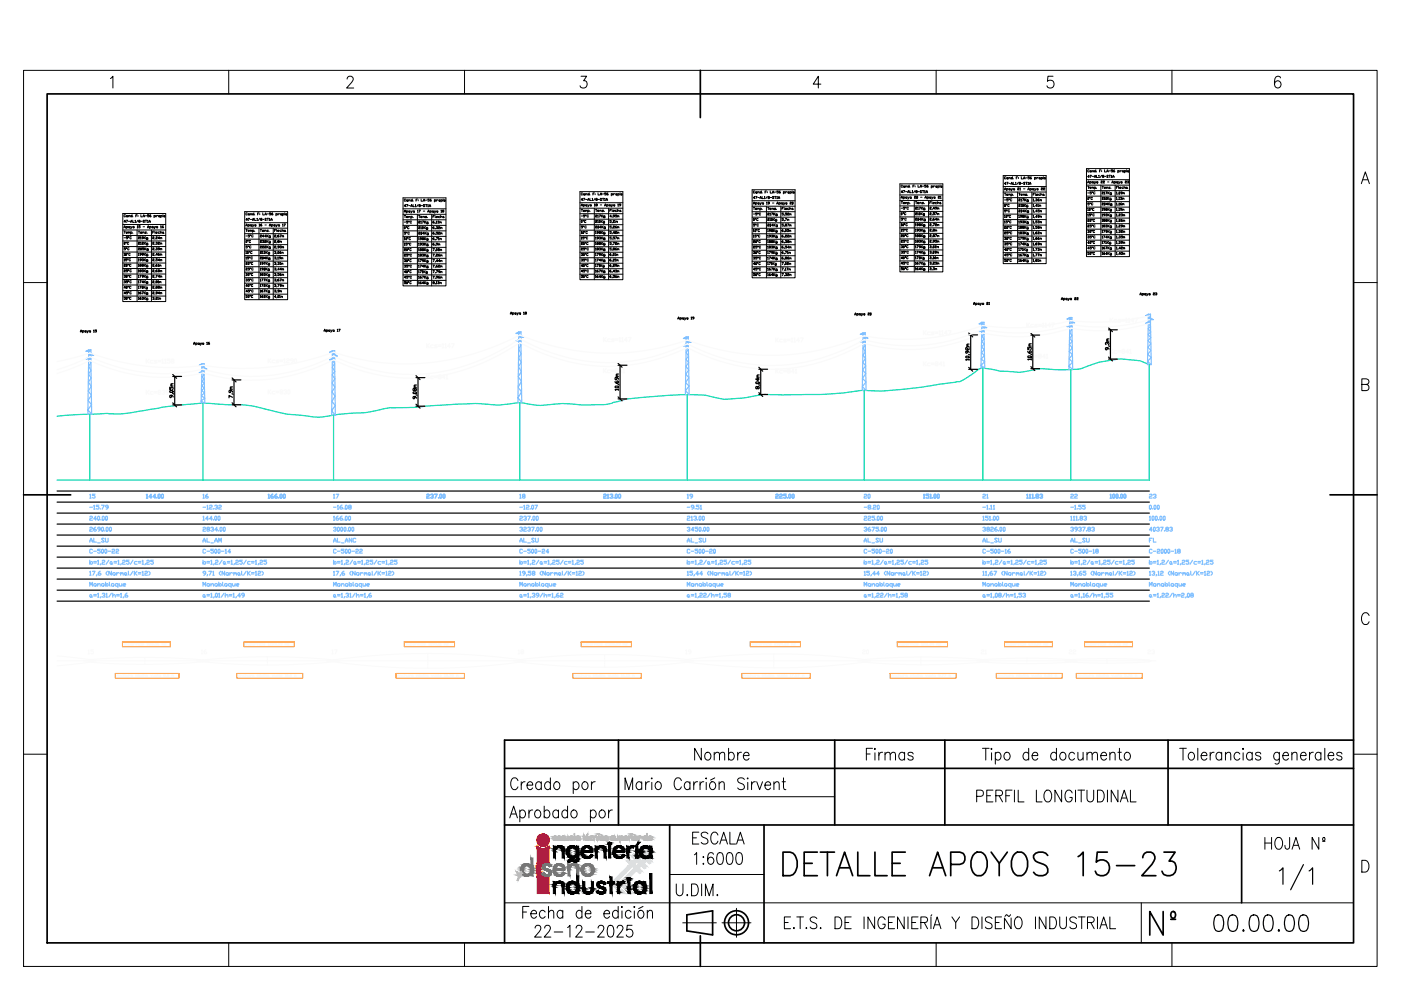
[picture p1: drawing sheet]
<svg xmlns="http://www.w3.org/2000/svg" width="297mm" height="210mm" viewBox="0 0 297 210" stroke-linecap="round" stroke-linejoin="round" font-family="sans-serif">
<defs><g id="words">
<g font-size="8.8">
<text x="164.7" y="187">DETALLE APOYOS 15-23</text>
<text x="242.7" y="199.3">Nº</text>
</g>
<text font-size="7.1" x="256.1" y="198.6">00.00.00</text>
<g font-size="5.7">
<text x="146" y="162.3">Nombre</text>
<text x="145.7" y="180.3">ESCALA</text>
<text x="267.1" y="181.3">HOJA Nº</text>
<text x="112.2" y="200">22-12-2025</text>
</g>
<g font-size="3.5" fill="#7fbfff">
<text x="17.6" y="106.9">15</text>
<text x="41.6" y="106.9">16</text>
<text x="69.5" y="106.9">17</text>
<text x="109" y="106.9">18</text>
<text x="144.6" y="106.9">19</text>
<text x="182" y="106.9">20</text>
<text x="207.1" y="106.9">21</text>
<text x="225.8" y="106.9">22</text>
<text x="242.4" y="106.9">23</text>
<text x="242.4" y="116.1">FL</text>
</g>
<text font-size="3.1" x="84.3" y="50.8">5°C</text>
</g></defs>
<!-- layer: Leyenda -->
<path d="M12 104.1h231.7M12 106.5h231.7M12 108.8h231.7M12 111.1h231.7M12 113.4h231.7M12 115.8h231.7M12 118.1h231.7M12 120.5h231.7M12 122.8h231.7M12 125.1h231.7M12 127.5h231.7" fill="none" stroke="#000" stroke-width=".25"/>
<!-- layer: Perfil -->
<path d="M208.4 78.1v23.7M227 78.4v23.4M243.7 77.3v24.5M12 88.3l4.5-.4 5.3-.2a32.2 32.2 0 0 0 9.8-.9l1.4-.2a58.1 58.1 0 0 1 16.4-.8 29.3 29.3 0 0 1 9.3 1.5l1.9 .5 3.3 .3a15.9 15.9 0 0 0 7.9-.3l2.6-.2a30.6 30.6 0 0 0 8-1.1l.4-.1a96.6 96.6 0 0 0 11.4-.5 59.4 59.4 0 0 1 11.9 0l.6-.1a13.3 13.3 0 0 1 5.9 0 20.4 20.4 0 0 0 6-.2l6.6 .2a14.1 14.1 0 0 0 5.2-.5 38.2 38.2 0 0 1 8.6-1.3 50.5 50.5 0 0 1 11.2-.1 12.9 12.9 0 0 0 5.9 .6l2.6-.3a25.6 25.6 0 0 1 7.9-.5h2a85.1 85.1 0 0 0 14.5-.9 67 67 0 0 0 13.8-1l5.9-.8a6.7 6.7 0 0 0 3.4-1.7l.6-.5a2.23 2.23 0 0 1 2.6-.6l.7 .1a21.2 21.2 0 0 0 10.5-.1l4.7 .2a11.9 11.9 0 0 0 6.5-1.2l2-.5a15.6 15.6 0 0 1 7.3-.3l.6 .1 2 .8v24.5M19 87.8v14M43 85.5v16.3M70.7 88v13.8M110.2 85.4v16.4M145.7 83.7v18.1M183.2 82.8v19M12 101.8h231.7" fill="none" stroke="#00dda5" stroke-width=".25"/>
<!-- layer: Apoyos -->
<g fill="none" stroke="#7fbfff" stroke-width=".25">
<path d="M18.8 76.1l-.2 11.7h.8l-.8-.9 .8-1.1-.7-.9 .7-1.1-.7-.9 .6-1-.6-.9 .6-.9-.5-.8 .5-.7-.5-1 .5-.7-.5-.8h.5M18.8 75.8l-.6 .3h.6M18.8 74.2l-.6 .3h.6M18.8 74.2h.5M18.8 74.2v1.9M19.3 74.2l-.5 .3 .5 .2-.5 .3 .5 .3-.5 .3 .5 .2-.5 .3h.5M19.3 75l.6 .3h-.6M19.3 76.1l.1 11.7M19.3 74.2v1.9M42.8 79.1l-.2 6.4h.8l-.7-.5 .7-.6-.7-.5 .7-.6-.7-.5 .6-.5-.6-.5 .6-.5-.5-.5 .5-.4-.5-.5 .5-.4-.5-.4h.5M42.8 78.7l-.6 .4h.6M42.8 77.1l-.6 .4h.6"/>
<path d="M42.8 77.1h.5M42.8 77.1v2M43.3 77.1l-.5 .3 .5 .3-.5 .2 .5 .3-.5 .3 .5 .3-.5 .3h.5M43.3 77.9l.6 .4h-.6M43.3 79.1l.1 6.4M43.3 77.1v2M70.5 76.3l-.2 11.7h.8l-.8-.9 .8-1.1-.7-.9 .7-1.1-.7-.9 .6-1-.6-.9 .6-.9-.6-.8 .6-.7-.6-1 .6-.7-.5-.8h.5M70.5 76l-.6 .3h.6M70.5 74.4l-.6 .3h.6M70.5 74.4h.5M70.5 74.4v1.9M71 74.4l-.5 .2 .5 .3-.5 .3 .5 .3-.5 .2 .5 .3-.5 .3h.5"/>
<path d="M71 75.2l.5 .3h-.5M71 76.3l.1 11.7M71 74.4v1.9M110 72.3l-.2 13.1h.8l-.8-1.1 .8-1.2-.7-1 .7-1.3-.7-.9 .6-1.1-.6-1 .6-1-.6-.9 .6-.9-.5-1 .4-.8-.4-.9h.4M110 72l-.6 .3h.6M110 70.4l-.6 .3h.6M110 70.4h.4M110 70.4v1.9M110.4 70.4l-.4 .2 .4 .3-.4 .3 .4 .3-.4 .3 .4 .2-.4 .3h.4M110.4 71.2l.6 .3h-.6M110.4 72.3l.2 13.1M110.4 70.4v1.9"/>
<path d="M145.5 73.4l-.2 10.3h.8l-.8-.9 .8-.9-.7-.8 .6-1-.6-.8 .6-.8-.6-.8 .6-.8-.6-.7 .6-.7-.5-.8 .5-.6-.5-.7h.4M145.5 73l-.6 .4h.6M145.5 71.4l-.6 .4h.6M145.5 71.4h.4M145.5 71.4v2M145.9 71.4l-.4 .3 .4 .3-.4 .3 .4 .2-.4 .3 .4 .3-.4 .3h.4M145.9 72.2l.7 .4h-.7M145.9 73.4l.2 10.3M145.9 71.4v2M183 72.5l-.2 10.3h.8l-.8-.8 .8-1-.7-.8 .7-1-.7-.8 .6-.8-.6-.8 .6-.8-.6-.7 .6-.7-.5-.8 .5-.6-.5-.7h.5M183 72.2l-.6 .3h.6M183 70.6l-.6 .3h.6"/>
<path d="M183 70.6h.5M183 70.6v1.9M183.5 70.6l-.5 .2 .5 .3-.5 .3 .5 .3-.5 .2 .5 .3-.5 .3h.5M183.5 71.3l.5 .4h-.5M183.5 72.5l.1 10.3M183.5 70.6v1.9M208.2 70.3l-.2 7.8h.8l-.8-.7 .8-.7-.8-.6 .7-.7-.6-.6 .6-.7-.6-.6 .6-.6-.6-.5 .6-.5-.6-.6 .5-.5-.4-.5h.4M208.2 69.9l-.6 .4h.6M208.2 68.3l-.6 .4h.6M208.2 68.3h.4M208.2 68.3v2M208.6 68.3l-.4 .3 .4 .3-.4 .3 .4 .2-.4 .3 .4 .3-.4 .3h.4"/>
<path d="M208.6 69.1l.6 .4h-.6M208.6 70.3l.2 7.8M208.6 68.3v2M226.8 69.3l-.2 9.1h.8l-.7-.8 .7-.8-.7-.7 .7-.9-.7-.7 .7-.7-.7-.7 .6-.7-.5-.7 .5-.5-.5-.8 .5-.5-.5-.6h.5M226.8 68.9l-.6 .4h.6M226.8 67.3l-.6 .3h.6M226.8 67.3h.5M226.8 67.3v2M227.3 67.3l-.5 .3 .5 .3-.5 .2 .5 .3-.5 .3 .5 .3-.5 .3h.5M227.3 68.1l.6 .3h-.6M227.3 69.3l.1 9.1M227.3 67.3v2"/>
<path d="M243.5 68.6l-.2 8.7h.8l-.8-.7 .8-.8-.8-.7 .7-.8-.6-.7 .6-.7-.6-.7 .6-.6-.6-.7 .6-.5-.6-.7 .5-.5-.4-.6h.4M243.5 68.2l-.6 .4h.6M243.5 66.6l-.6 .4h.6M243.5 66.6h.4M243.5 66.6v2M243.9 66.6l-.4 .3 .4 .3-.4 .3 .4 .2-.4 .3 .4 .3-.4 .3h.4M243.9 67.4l.6 .4h-.6M243.9 68.6l.2 8.7M243.9 66.6v2M19 114.9l.3-.8 .3 .8M19 109.6l.2-.2 .4 .2-.1 .3-.5 .1v.3h.6M19 111.9l.2-.1 .4 .1-.1 .3-.5 .1v.3h.6"/>
<path d="M19 114.7h.6M19 118.8v.8M19.3 119.1l.3 .1-.1 .4-.5-.2zM19.6 116.6l-.1-.1-.5 .1v.6l.2 .1 .4-.1M19.9 114.1v.8h.5M19.9 116.9h.5M19.9 119.1h.5M19.9 119.4h.5M20.3 111.8l-.4 .3v.4l.4 .1 .1-.3-.5-.1M20.4 110h-.5l.4-.6v.9M20.7 118.9l.1-.1v.8M20.7 109.6l.1-.2 .3 .2v.5l-.1 .2-.3-.2z"/>
<path d="M20.7 115.1h.6M20.7 119.6h.3M21.3 116.5h-.6v.2h.4l.2 .2-.2 .4-.4-.1M21.3 112.2h-.5l-.1-.3 .1-.1 .5 .1v.4l-.5 .3M21.4 119.5l-.1 .3M21.4 110.1v.2M21.5 116.6l.2-.1 .2 .1-.1 .7-.3-.1zM21.5 111.9l.2-.1 .2 .1-.1 .7-.3-.1zM21.7 118.9l.1-.1 .4 .1-.1 .3-.4 .2v.2h.5M21.7 109.6l.1-.2 .3 .2v.5l-.2 .2-.2-.2zM22.1 114.3l-.2-.2-.4 .2 .6 .5-.2 .1-.4-.1M22.2 116.6l.2-.1 .2 .1v.6l-.1 .1-.3-.1z"/>
<path d="M22.2 112.5v.1M22.4 114.1v.7l.1 .1 .4-.1v-.7M22.5 109.4l.3 .2-.2 .7-.2-.2zM22.5 111.9l.1-.1 .3 .1v.6l-.1 .1-.3-.1zM22.9 107.5h-.4l-.1-.1 .1-.3 .4 .2v.4l-.4 .2M22.9 116.9h.6M23.1 118.8l-.6 .8M23.2 111.9l.1-.1 .3 .1v.6l-.1 .1-.3-.1zM23.5 119.1l.2 .1-.1 .4-.3-.1zM23.7 116.6l.2-.1 .4 .1-.1 .3-.5 .1v.3h.6M23.7 119.5l.2 .1M24.2 119.1h.5"/>
<path d="M24.2 119.4h.5M24.6 116.6l.1-.1 .4 .1-.1 .3-.4 .1v.3h.5M25 118.9l.1-.1v.8M25 119.6h.3M25.7 119.5l-.1 .3M26 118.9l.1-.1 .4 .1-.1 .3-.4 .2v.2h.5M27.4 118.8h-.6v.3l.6 .1-.2 .4-.4-.1M28.2 118.8l-.6 .8M29 119.1h-.4l-.1 .1 .1 .4h.4M29.3 119.1h.6M29.3 119.4h.6M30.1 118.9l.2-.1v.8"/>
<path d="M30.1 119.6h.3M30.8 119.5l-.1 .3M31 104.9l.2-.1v.8M31 105.6h.3M31.1 118.9l.2-.1 .4 .1-.2 .3-.4 .2v.2h.6M32.2 105.3h-.6l.4-.5v.8M32.5 118.8h-.5v.3l.5 .1-.1 .4-.4-.1M33 105.3h-.6l.5-.5v.8M33.3 105.5v.1M33.5 104.9l.2-.1 .3 .1-.2 .7-.3-.1zM34.2 104.9l.2-.1 .2 .1v.6l-.1 .1-.3-.1zM43 114.9l.3-.8 .3 .8"/>
<path d="M43 109.6l.2-.2v.9M43 111.9l.2-.1 .4 .1-.1 .3-.5 .1v.3h.6M43 114.7h.6M43 118.8v.8M43 110.3h.3M43.3 119.1l.3 .1-.1 .4-.5-.2zM43.6 116.6l-.1-.1-.5 .1v.6l.2 .1 .4-.1M43.9 114.1v.8h.5M43.9 116.9h.5M43.9 119.1h.5M43.9 119.4h.5M44 112.2l-.1-.1 .1-.3 .4 .1-.1 .3-.4 .1 .1 .3 .4-.1-.1-.3"/>
<path d="M44.2 110h-.6l.4-.6v.9M44.7 118.9l.2-.1v.8M44.7 111.9l.4-.1 .2 .3-.3 .1M44.7 115.1h.6M44.7 119.6h.3M45 110h-.6l.5-.6v.9M45.1 112.2l.2 .1-.2 .3-.4-.1M45.3 116.5h-.6v.2h.4l.2 .2-.2 .4-.4-.1M45.3 110.1v.2M45.4 119.5l-.1 .3M45.5 114.9l.3-.8 .3 .8M45.5 116.6l.2-.1 .3 .1-.2 .7-.3-.1z"/>
<path d="M45.5 109.6l.2-.2 .3 .2-.2 .7-.3-.2zM45.5 114.7h.6M45.7 118.9l.1-.1 .4 .1-.1 .3-.4 .2v.2h.5M46.1 112.3h-.6l.5-.5v.8M46.2 116.6l.2-.1 .3 .1v.6l-.2 .1-.3-.1zM46.2 109.6l.2-.2 .3 .2v.5l-.2 .2-.3-.2zM46.4 114.9v-.8l.3 .6 .2-.6v.8M46.4 107.3l.1-.2 .4 .2-.1 .2-.4 .2v.2h.5M46.4 112.5v.1M46.8 111.8l.3 .1v.6l-.2 .1-.2-.1zM46.9 116.9h.6M47.1 118.8l-.6 .8"/>
<path d="M47.3 111.9l.2-.1 .3 .1-.2 .7-.3-.1zM47.5 119.1l.3 .1-.2 .4-.3-.1zM47.8 116.6l.1-.1v.8M47.8 117.3h.2M47.8 119.5l.1 .1M48.2 119.1h.5M48.2 119.4h.5M48.9 117h-.6l.4-.5v.8M49 118.9l.1-.1v.8M49 119.6h.3M49.7 119.5l-.1 .3M50 118.9l.1-.1 .4 .1-.1 .3-.4 .2v.2h.5"/>
<path d="M51.4 118.8h-.6v.3l.6 .1-.2 .4-.4-.1M52.2 118.8l-.6 .8M53 119.1h-.4l-.1 .1 .1 .4h.4M53.3 119.1h.6M53.3 119.4h.6M54.1 118.9l.2-.1v.8M54.1 119.6h.3M54.8 119.5l-.1 .3M55.1 118.9l.2-.1 .4 .1-.2 .3-.4 .2v.2h.6M56.5 118.8h-.5v.3l.5 .1-.1 .4-.4-.1M56.9 104.9l.1-.1v.8M56.9 105.6h.2"/>
<path d="M57.8 104.8l-.4 .3v.4l.2 .1 .4-.1-.2-.3h-.4M58.7 104.8l-.4 .3v.4l.1 .1 .4-.1-.1-.3h-.4M59.1 105.5v.1M59.4 104.9l.1-.1 .3 .1v.6l-.2 .1-.2-.1zM60.1 104.9l.1-.1 .3 .1v.6l-.2 .1-.2-.1zM70.7 114.9l.3-.8 .3 .8M70.7 109.6l.1-.2v.9M70.7 111.9l.1-.1 .5 .1-.3 .3M70.7 114.7h.6M70.7 110.3h.3M70.7 118.8v.8M71 119.1l.3 .1-.2 .4-.4-.2z"/>
<path d="M71.1 112.2l.2 .1-.2 .3-.4-.1M71.3 116.6l-.2-.1-.4 .1v.6l.1 .1 .5-.1M71.5 114.1v.8h.6M71.5 111.9l.2-.1 .3 .1v.6l-.2 .1-.3-.1zM71.5 116.9h.6M71.5 119.1h.6M71.5 119.4h.6M71.7 109.4l-.4 .3v.4l.1 .2 .4-.2-.1-.2h-.4M72.2 111.9l.2-.1 .2 .1-.1 .7-.3-.1zM72.4 118.9l.1-.1v.8M72.4 115.1h.5M72.4 119.6h.2"/>
<path d="M72.5 109.4l-.4 .3v.4l.4 .2 .1-.2-.1-.2h-.4M72.9 116.5h-.5v.2h.4l.1 .2-.1 .4-.4-.1M72.9 111.9l.2-.1 .2 .1-.1 .7-.3-.1zM72.9 110.1v.2M73.1 119.5l-.2 .3M73.2 114.9l.3-.8 .3 .8M73.2 114.7h.6M73.3 116.5l.3 .1-.1 .7-.3-.1zM73.3 118.9l.2-.1 .4 .1-.1 .3-.5 .2v.2h.6M73.3 109.4l.3 .2-.1 .7-.3-.2zM73.6 112.5v.1M73.9 116.6l.1-.1 .3 .1-.1 .7-.3-.1z"/>
<path d="M73.9 109.6l.1-.2 .3 .2-.1 .7-.3-.2zM73.9 111.9l.1-.1 .3 .1-.1 .7-.3-.1zM74 107.5l-.1-.1 .1-.3h.3l.2 .3-.5 .1-.1 .3 .4 .1 .2-.1-.2-.3M74.6 114.1v.8l-.6-.8v.8M74.6 111.9l.1-.1 .3 .1v.6l-.1 .1-.3-.1zM74.6 116.9h.6M74.7 118.8l-.5 .8M75 119.2l.3-.1 .1 .4-.2 .1zM75.4 114.3l-.1-.2-.4 .2v.5l.1 .1 .4-.1M75.4 116.6l.2-.1 .4 .1-.2 .3-.4 .1v.3h.6M75.4 119.5l.2 .1M75.8 119.1h.6"/>
<path d="M75.8 119.4h.6M76.3 116.6l.1-.1 .4 .1-.1 .3-.4 .1v.3h.5M76.7 118.9l.1-.1v.8M76.7 119.6h.3M77.4 119.5l-.2 .3M77.7 118.9l.1-.1 .4 .1-.1 .3-.4 .2v.2h.5M79 118.8h-.5v.3h.4l.1 .1-.1 .4-.4-.1M79.9 118.8l-.6 .8M80.7 119.1h-.4l-.1 .1 .1 .4h.4M81 119.1h.5M81 119.4h.5M81.8 118.9l.2-.1v.8"/>
<path d="M81.8 119.6h.3M82.5 119.5l-.1 .3M82.8 118.9l.1-.1 .5 .1-.2 .3-.4 .2v.2h.6M84.2 118.8h-.6v.3h.5l.1 .1-.1 .4-.5-.1M90.5 104.9l.1-.1 .4 .1-.1 .3-.4 .1v.3h.5M91.3 104.9l.1-.1 .4 .1-.1 .3h-.1M91.7 105.2l.1 .1-.1 .3-.4-.1M92.1 104.8h.6l-.4 .8M93 105.5v.1M93.2 104.9l.2-.1 .3 .1v.6l-.2 .1-.3-.1zM93.9 104.9l.2-.1 .2 .1-.1 .7-.3-.1zM110.2 114.9l.3-.8 .3 .8"/>
<path d="M110.2 109.6l.1-.2 .5 .2-.2 .3-.4 .1v.3h.6M110.2 111.9l.4-.1 .2 .3-.3 .1M110.2 114.7h.6M110.2 118.8v.8M110.5 119.1l.3 .1-.2 .4-.4-.2zM110.6 112.2l.2 .1-.2 .3-.4-.1M110.8 116.6l-.2-.1-.4 .1v.6l.1 .1 .5-.1M111 114.1v.8h.6M111 109.6l.5-.2 .1 .3-.3 .2M111 111.9l.2-.1 .4 .1-.1 .3-.5 .1v.3h.6M111 116.9h.6M111 119.1h.6"/>
<path d="M111 119.4h.6M111.5 109.9l.1 .1-.1 .3-.5-.2M111.9 118.9l.1-.1v.8M111.9 109.4h.5l-.4 .9M111.9 111.9l.1-.1 .4 .1-.2 .3M111.9 115.1h.5M111.9 119.6h.3M112.3 112.2l.1 .1-.1 .3-.4-.1M112.4 116.5h-.5v.2l.5 .2-.1 .4-.4-.1M112.6 119.5l-.2 .3M112.7 116.6l.2-.1 .2 .1v.6l-.1 .1-.3-.1zM112.7 111.8h.6l-.4 .8"/>
<path d="M112.7 110.1v.2M112.9 118.9l.1-.1 .4 .1-.1 .3-.4 .2v.2h.5M113 109.6l.1-.2 .3 .2v.5l-.1 .2-.3-.2zM113.3 114.3l-.2-.2-.4 .2 .6 .5-.2 .1-.4-.1M113.4 107.1h.6l-.5 .8M113.5 114.1v.7l.2 .1 .4-.1v-.7M113.5 116.5l.3 .1-.1 .7-.3-.1zM113.5 112.5v.1M113.8 109.4l.3 .2v.5l-.1 .2-.3-.2zM113.8 111.9l.2-.1 .2 .1-.1 .7-.3-.1zM114.1 116.9h.6M114.2 118.8l-.5 .8"/>
<path d="M114.5 119.2l.3-.1 .1 .4-.2 .1zM114.5 111.9l.2-.1 .2 .1v.6l-.1 .1-.3-.1zM114.9 116.6l.2-.1 .4 .1-.1 .3-.5 .1v.3h.6M114.9 119.5l.2 .1M115.4 119.1h.5M115.4 119.4h.5M116.2 118.9l.1-.1v.8M116.2 119.6h.3M116.3 117h-.5l.4-.5v.8M116.9 119.5l-.2 .3M117.2 118.9l.1-.1 .4 .1-.1 .3-.4 .2v.2h.5M118.6 118.8h-.6v.3h.4l.2 .1-.2 .4-.4-.1"/>
<path d="M119.4 118.8l-.6 .8M120.2 119.1l-.5 .1 .1 .4h.4M120.5 119.1h.6M120.5 119.4h.6M121.3 118.9l.2-.1v.8M121.3 119.6h.3M122 119.5l-.1 .3M122.3 118.9l.1-.1 .5 .1-.2 .3-.4 .2v.2h.6M123.7 118.8h-.6v.3h.4l.2 .1-.2 .4-.4-.1M128 104.9l.1-.1 .4 .1-.1 .3-.4 .1v.3h.5M128.8 104.9l.1-.1v.8M128.8 105.6h.3"/>
<path d="M129.3 104.9l.2-.1 .4 .1-.1 .3h-.2M129.8 105.2l.1 .1-.1 .3-.5-.1M130.2 105.5v.1M130.6 104.8l.3 .1-.2 .7-.2-.1zM131.1 104.9l.2-.1 .3 .1-.2 .7-.3-.1zM145.7 114.9l.3-.8 .3 .8M145.7 109.6l.2-.2 .4 .2-.2 .3-.4 .1v.3h.6M145.7 111.9l.2-.1 .4 .1-.3 .3M145.7 114.7h.6M145.7 118.8v.8M146 119.1l.3 .1-.2 .4-.4-.2zM146.1 112.2l.2 .1-.2 .3-.4-.1"/>
<path d="M146.3 116.6l-.2-.1-.4 .1v.6l.2 .1 .4-.1M146.6 114.1v.8h.5M146.6 109.6l.1-.2v.9M146.6 116.9h.5M146.6 119.1h.5M146.6 119.4h.5M146.6 110.3h.2M147.1 109.6l.4-.2 .2 .3-.3 .2M147.1 112.3h-.5l.4-.5v.8M147.4 118.9l.1-.1v.8M147.4 115.1h.5M147.4 119.6h.3"/>
<path d="M147.5 109.9l.2 .1-.2 .3-.4-.2M147.9 116.5h-.5v.2h.4l.1 .2-.1 .4-.4-.1M147.9 111.8h-.5v.3h.4l.1 .4-.1 .1-.4-.1M147.9 110.1v.2M148.1 119.5l-.2 .3M148.2 116.6l.2-.1 .2 .1v.6l-.1 .1-.3-.1zM148.2 109.6l.2-.2 .2 .2v.5l-.1 .2-.3-.2zM148.2 111.9l.2-.1 .2 .1v.6l-.1 .1-.3-.1zM148.4 118.9l.1-.1 .4 .1-.1 .3-.4 .2v.2h.5M148.8 114.3l-.2-.2-.4 .2 .6 .5-.2 .1-.4-.1M148.9 116.6l.2-.1 .2 .1v.6l-.1 .1-.3-.1zM148.9 109.6l.2-.2 .2 .2v.5l-.1 .2-.3-.2z"/>
<path d="M148.9 112.5v.1M149.1 114.1v.7l.1 .1 .4-.1v-.7M149.2 111.9l.1-.1 .3 .1v.6l-.1 .1-.3-.1zM149.6 116.9h.6M149.8 118.8l-.6 .8M149.9 111.9l.1-.1 .3 .1v.6l-.1 .1-.3-.1zM150.2 119.1l.2 .1-.1 .4-.3-.1zM150.4 116.6l.2-.1 .4 .1-.1 .3-.5 .1v.3h.6M150.4 119.5l.2 .1M150.9 119.1h.5M150.9 119.4h.5M151.4 116.5l.3 .1-.1 .7-.3-.1z"/>
<path d="M151.7 118.9l.1-.1v.8M151.7 119.6h.3M152.4 119.5l-.1 .3M152.7 118.9l.1-.1 .4 .1-.1 .3-.4 .2v.2h.5M154.1 118.8h-.6v.3l.6 .1-.2 .4-.4-.1M154.9 118.8l-.6 .8M155.7 119.1h-.4l-.1 .1 .1 .4h.4M156 119.1h.5M156 119.4h.5M156.8 118.9l.2-.1v.8M156.8 119.6h.3M157.5 119.5l-.1 .3"/>
<path d="M157.8 118.9l.1-.1 .4 .1-.1 .3-.4 .2v.2h.5M159.2 118.8h-.6v.3h.4l.2 .1-.2 .4-.4-.1M164.5 104.9l.1-.1 .4 .1-.1 .3-.4 .1v.3h.5M165.3 104.9l.1-.1 .5 .1-.2 .3-.4 .1v.3h.6M166.7 104.8h-.6v.3h.5l.1 .1-.1 .4-.5-.1M167 105.5v.1M167.2 104.9l.2-.1 .3 .1v.6l-.2 .1-.3-.1zM167.9 104.9l.2-.1 .3 .1v.6l-.2 .1-.3-.1zM183.2 114.9l.3-.8 .3 .8M183.2 109.6l.2-.2 .4 .2-.2 .3-.4 .1v.3h.6M183.2 111.9l.4-.1 .2 .3-.3 .1M183.2 114.7h.6"/>
<path d="M183.2 118.8v.8M183.5 119.1l.3 .1-.2 .4-.4-.2zM183.6 112.2l.2 .1-.2 .3-.4-.1M183.8 116.6l-.2-.1-.4 .1v.6l.2 .1 .4-.1M184 114.1v.8h.6M184 109.6l.2-.2 .4 .2-.1 .3-.5 .1v.3h.6M184 116.9h.6M184 119.1h.6M184 119.4h.6M184.5 111.8l-.5 .3v.4l.5 .1 .1-.3-.1-.1h-.5M184.9 118.9l.1-.1v.8M184.9 111.8h.5l-.4 .8"/>
<path d="M184.9 115.1h.5M184.9 119.6h.3M185.4 116.5h-.5v.2l.5 .2-.1 .4-.4-.1M185.4 109.4h-.5v.3l.5 .2-.1 .4-.4-.2M185.6 119.5l-.2 .3M185.7 116.6l.2-.1 .2 .1v.6l-.1 .1-.3-.1zM185.7 110.1v.2M185.9 118.9l.1-.1 .4 .1-.1 .3-.4 .2v.2h.5M186 109.6l.1-.2 .3 .2v.5l-.1 .2-.3-.2zM186.3 114.3l-.2-.2-.4 .2 .6 .5-.2 .1-.4-.1M186.3 111.8h-.6v.3l.6 .1-.2 .4-.4-.1M186.4 116.6l.2-.1 .2 .1v.6l-.1 .1-.3-.1z"/>
<path d="M186.6 114.1v.7l.1 .1 .4-.1v-.7M186.6 112.5v.1M186.7 109.6l.1-.2 .3 .2v.5l-.1 .2-.3-.2zM187 111.8l.2 .1-.1 .7-.3-.1zM187.1 116.9h.6M187.2 118.8l-.5 .8M187.5 119.2l.2-.1 .2 .1-.1 .4-.3-.1zM187.5 111.9l.2-.1 .2 .1-.1 .7-.3-.1zM187.9 116.6l.2-.1 .4 .1-.1 .3-.5 .1v.3h.6M187.9 119.5l.2 .1M188.4 119.1h.5M188.4 119.4h.5"/>
<path d="M188.9 116.5l.3 .1-.1 .7-.3-.1zM189.2 118.9l.1-.1v.8M189.2 119.6h.3M189.9 119.5l-.2 .3M190.2 118.9l.1-.1 .4 .1-.1 .3-.4 .2v.2h.5M191.6 118.8h-.6v.3l.6 .1-.2 .4-.4-.1M192.4 118.8l-.6 .8M193.2 119.1h-.4l-.1 .1 .1 .4h.4M193.5 119.1h.6M193.5 119.4h.6M194.3 118.9l.2-.1v.8M194.3 119.6h.3"/>
<path d="M195 119.5l-.1 .3M195.3 118.9l.2-.1 .4 .1-.2 .3-.4 .2v.2h.6M195.8 104.9l.1-.1v.8M195.8 105.6h.3M196.7 118.8h-.6v.3h.5l.1 .1-.1 .4-.5-.1M196.9 104.8h-.5v.3h.4l.1 .1-.1 .4-.4-.1M197.2 104.9l.1-.1v.8M197.2 105.6h.3M197.7 105.5v.1M198 104.9l.2-.1 .2 .1-.1 .7-.3-.1zM198.7 104.9l.2-.1 .2 .1-.1 .7-.3-.1zM208.4 114.9l.3-.8 .2 .8"/>
<path d="M208.4 109.6l.1-.2v.9M208.4 111.9l.4-.1 .1 .3-.2 .1M208.4 114.7h.5M208.4 110.3h.3M208.4 118.8v.8M208.7 119.1l.2 .1-.1 .4-.4-.2zM208.8 112.2l.1 .1-.1 .3-.4-.1M208.9 116.6l-.1-.1-.4 .1v.6l.1 .1 .4-.1M209.2 114.1v.8h.6M209.2 116.9h.6M209.2 119.1h.6M209.2 119.4h.6"/>
<path d="M209.4 112.2l-.2-.1 .2-.3 .4 .1-.2 .3-.4 .1 .2 .3 .4-.1-.2-.3M209.5 109.4h-.6v.3h.5l.1 .2-.1 .4-.5-.2M209.8 109.6l.1-.2v.9M209.8 110.3h.3M210.1 118.9l.1-.1v.8M210.1 111.9l.1-.1 .4 .1-.1 .3-.4 .1v.3h.5M210.1 115.1h.5M210.1 119.6h.2M210.3 110.1v.2M210.6 116.5h-.5v.2h.4l.1 .2-.1 .4-.4-.1M210.6 109.6l.2-.2 .2 .2v.5l-.1 .2-.3-.2zM210.8 119.5l-.2 .3"/>
<path d="M210.9 116.6l.1-.1 .3 .1v.6l-.1 .1-.3-.1zM211 118.9l.2-.1 .4 .1-.1 .3-.5 .2v.2h.6M211.3 109.6l.2-.2 .2 .2v.5l-.1 .2-.3-.2zM211.3 111.8l-.4 .3v.4l.4 .1 .2-.3-.2-.1h-.4M211.5 114.3l-.2-.2-.4 .2 .6 .5-.2 .1-.4-.1M211.6 116.6l.1-.1 .3 .1v.6l-.1 .1-.3-.1zM211.7 114.1v.7l.2 .1 .4-.1v-.7M211.7 112.5v.1M212 111.9l.1-.1 .3 .1-.1 .7-.3-.1zM212.3 116.9h.5M212.4 118.8l-.5 .8M212.7 111.9l.1-.1 .3 .1-.1 .7-.3-.1z"/>
<path d="M212.8 119.1l.3 .1-.1 .4-.3-.1zM213.1 116.6l.2-.1v.8M213.1 117.3h.3M213.1 119.5l.2 .1M213.5 119.1h.6M213.5 119.4h.6M214.1 116.5l-.4 .2v.5l.1 .1 .4-.1-.1-.3h-.4M214.4 118.9l.1-.1v.8M214.4 119.6h.2M215.1 119.5l-.2 .3M215.3 118.9l.2-.1 .4 .1-.1 .3-.5 .2v.2h.6M216.7 118.8h-.5v.3l.5 .1-.1 .4-.4-.1"/>
<path d="M217.6 118.8l-.6 .8M217.7 104.9l.1-.1v.8M217.7 105.6h.3M218.3 104.9l.1-.1v.8M218.3 105.6h.2M218.4 119.1h-.4l-.2 .1 .2 .4h.4M218.7 119.1h.5M218.7 119.4h.5M218.8 104.9l.2-.1v.8M218.8 105.6h.3M219.4 105.5v.1M219.5 118.9l.1-.1v.8"/>
<path d="M219.5 119.6h.3M219.8 105.2l-.2-.1 .2-.3h.3l.1 .3-.4 .1-.2 .3 .5 .1 .1-.1-.1-.3M220.2 119.5l-.2 .3M220.5 118.9l.1-.1 .4 .1-.1 .3-.4 .2v.2h.5M220.5 104.9l.1-.1 .4 .1-.2 .3M220.9 105.2l.1 .1-.1 .3-.4-.1M221.9 118.8h-.6v.3h.4l.2 .1-.2 .4-.4-.1M227 114.9l.3-.8 .3 .8M227 109.6l.2-.2v.9M227 111.9l.2-.1 .4 .1-.3 .3M227 114.7h.6M227 110.3h.3"/>
<path d="M227 118.8v.8M227.3 119.1l.3 .1-.2 .4-.4-.2zM227.4 112.2l.2 .1-.2 .3-.4-.1M227.6 116.6l-.2-.1-.4 .1v.6l.2 .1 .4-.1M227.6 109.6l.1-.2v.9M227.6 110.3h.3M227.9 114.1v.8h.5M227.9 116.9h.5M227.9 119.1h.5M227.9 119.4h.5M228.1 109.6l.2-.2v.9M228.1 110.3h.3"/>
<path d="M228.4 112.2h-.4l-.1-.3 .1-.1 .4 .1v.4l-.4 .3M228.7 118.9l.1-.1v.8M228.7 111.9l.1-.1 .5 .1-.3 .3M228.7 115.1h.6M228.7 119.6h.3M228.7 110.1v.2M229.1 109.9l-.1-.2 .1-.3 .4 .2-.1 .3-.4 .1 .1 .3 .4-.2-.1-.2M229.1 112.2l.2 .1-.2 .3-.4-.1M229.3 116.5h-.6v.2l.6 .2-.2 .4-.4-.1M229.4 119.5l-.1 .3M229.5 111.8h.6l-.4 .8M229.7 116.5l.3 .1v.6l-.2 .1-.3-.1z"/>
<path d="M229.7 118.9l.1-.1 .4 .1-.1 .3-.4 .2v.2h.5M229.8 109.6l.4-.2 .2 .3-.3 .2M230.1 114.3l-.1-.2-.5 .2 .6 .5-.1 .1-.5-.1M230.2 109.9l.2 .1-.2 .3-.4-.2M230.4 114.1v.7l.1 .1 .4-.1v-.7M230.4 116.5l.2 .1-.1 .7-.3-.1zM230.4 112.5v.1M230.8 112.2l-.2-.1 .2-.3 .4 .1-.1 .3-.5 .1 .2 .3 .4-.1-.1-.3M230.9 116.9h.6M231.1 118.8l-.6 .8M231.3 119.2l.3-.1 .2 .4-.3 .1zM231.5 111.9l.1-.1 .4 .1-.2 .3"/>
<path d="M231.8 116.6l.1-.1v.8M231.8 117.3h.2M231.8 119.5l.1 .1M231.9 112.2l.1 .1-.1 .3-.4-.1M232.2 119.1h.5M232.2 119.4h.5M232.5 116.9l-.2-.2 .2-.2h.2l.2 .2-.4 .2-.2 .3 .4 .1 .2-.1-.2-.3M233 118.9l.2-.1v.8M233 119.6h.3M233.7 119.5l-.1 .3M234 118.9l.1-.1 .4 .1-.1 .3-.4 .2v.2h.5M235.4 118.8h-.6v.3h.4l.2 .1-.2 .4-.4-.1"/>
<path d="M235.4 104.9l.1-.1v.8M235.4 105.6h.2M235.9 104.9l.2-.1 .2 .1-.1 .7-.3-.1zM236.2 118.8l-.6 .8M236.6 104.9l.1-.1 .3 .1-.1 .7-.3-.1zM237 119.1l-.5 .1 .1 .4h.4M237.3 119.1h.6M237.3 119.4h.6M237.3 105.5v.1M237.6 104.9l.1-.1 .3 .1-.1 .7-.3-.1zM238.1 118.9l.2-.1v.8M238.1 119.6h.3"/>
<path d="M238.3 104.9l.1-.1 .3 .1v.6l-.2 .1-.2-.1zM238.8 119.5l-.1 .3M239.1 118.9l.1-.1 .5 .1-.2 .3-.4 .2v.2h.6M240.5 118.8h-.6v.3h.5l.1 .1-.1 .4-.5-.1M243.7 109.6l.1-.2v.9M243.7 110.3h.3M243.7 118.8v.8M244 119.1l.3 .1-.2 .4-.4-.2zM244.3 112.3h-.6l.4-.5v.8M244.4 109.4l.3 .2-.2 .7-.2-.2zM244.5 111.9l.2-.1 .2 .1-.1 .7-.3-.1zM244.5 119.1h.6"/>
<path d="M244.5 119.4h.6M245.1 109.4l.3 .2v.5l-.2 .2-.3-.2v-.5zM245.2 111.9l.2-.1 .4 .1-.3 .3M245.4 118.9l.1-.1v.8M245.4 119.6h.2M245.6 110.1v.2M245.9 109.6l.2-.2 .2 .2v.5l-.1 .2-.3-.2zM246.1 119.5l-.2 .3M246.1 111.8h.5l-.4 .8M246.3 118.9l.2-.1 .4 .1-.1 .3-.5 .2v.2h.6M246.6 109.6l.2-.2 .2 .2v.5l-.1 .2-.3-.2zM246.9 116.6l.1-.1 .3 .1v.6l-.1 .1-.3-.1z"/>
<path d="M247.3 112.2l-.1-.1 .1-.3 .4 .1-.1 .3-.4 .1 .1 .3 .4-.1-.1-.3M247.6 116.6l.1-.1 .3 .1v.6l-.1 .1-.3-.1zM247.7 118.8l-.5 .8M248 111.9l.1-.1 .5 .1-.3 .3M248.1 119.1l.3 .1-.1 .4-.3-.1zM248.3 116.9h.5M248.4 112.2l.2 .1-.2 .3-.4-.1M248.4 119.5l.2 .1M248.8 119.1h.6M248.8 119.4h.6M249.1 116.6l.2-.1v.8M249.1 117.3h.3"/>
<path d="M249.7 118.9l.1-.1v.8M249.7 119.6h.3M249.8 116.9l-.1-.2 .1-.2h.3l.1 .2-.4 .2-.1 .3 .4 .1 .1-.1-.1-.3M250.4 119.5l-.2 .3M250.6 118.9l.2-.1 .4 .1-.1 .3-.5 .2v.2h.6M252 118.8h-.5v.3l.5 .1-.1 .4-.4-.1M252.9 118.8l-.6 .8M253.7 119.1h-.4l-.1 .1 .1 .4h.4M254 119.1h.5M254 119.4h.5M254.8 118.9l.2-.1v.8M254.8 119.6h.3"/>
<path d="M255.5 119.5l-.1 .3M255.8 118.9l.1-.1 .4 .1-.1 .3-.4 .2v.2h.5M257.2 118.8h-.6v.3l.6 .1-.2 .4-.4-.1M19 121.3l.2-.2v.9M19 124.3v-.8l.3 .5 .3-.5v.8M19 126.2l.3-.1 .2 .4-.3 .1zM19 122h.3M19.5 126.5l.1 .1M19.6 121.1h.6l-.5 .9M19.9 126.1h.5M19.9 126.3h.5M20 123.7l.4 .2-.1 .4-.4-.1z"/>
<path d="M20.6 121.8l-.2 .3M20.7 124l.4-.3 .2 .6M20.7 125.9l.1-.1v.8M20.7 123.7v.6M20.7 126.6h.3M21.3 121.1l-.5 .3v.4l.5 .2 .1-.3-.6-.2M21.4 126.5l-.1 .3M21.5 123.9l.4-.2 .2 .5-.4 .1zM21.7 125.9l.4-.1 .1 .3-.3 .1M22.1 126.2l.1 .1-.1 .3-.4-.1M22.4 124l.4-.3 .1 .5-.3 .1zM22.4 123.5v.8"/>
<path d="M22.5 125.9l.1-.1v.8M22.5 126.6h.3M22.8 121.1l-.3 .3v.3l.3 .3M23.2 123.5v.7l.1 .1M23.6 121.1v.9l-.5-.9v.9M23.6 125.8l-.5 .8M23.7 123.7l.5 .2-.2 .4-.4-.1zM23.9 121.5l.4-.1 .1 .4-.4 .2zM23.9 126.3l.4-.2 .1 .5M23.9 125.8v.8M24.7 121.4v.6M24.7 126.1h.6"/>
<path d="M24.7 126.3h.6M25 123.9l-.1-.2-.5 .2 .2 .4h.4M25 123.7v.9M25.3 121.5l-.3-.1-.3 .3M25.3 123.7l.1 .6 .4-.3M25.6 121.5l.1-.1 .1 .3M25.6 125.9l.1-.1v.8M25.6 121.4v.6M25.6 126.6h.2M25.8 121.5l.2-.1 .1 .1v.5M25.8 123.7v.6M26.1 124h.4l.2-.1-.2-.2-.4 .2v.3l.4 .1"/>
<path d="M26.3 126.5l-.2 .3M26.4 121.5l.1-.1 .3 .1-.1 .5-.3-.2zM26.8 121.8l.1 .2M26.9 125.8l-.4 .3v.4l.2 .1 .4-.1-.2-.3h-.4M27.2 121.1v.7l.2 .2M28.2 121.1l-.6 .9M28.5 121.1v.9M28.6 121.5l.4 .5M29 121.1l-.5 .4M29.3 121.4h.6M29.3 121.7h.6M30.1 121.3l.2-.2v.9"/>
<path d="M30.1 122h.3M30.7 121.3l.1-.2 .5 .2-.2 .2-.4 .2v.3h.6M31.5 121.1l.3 .3v.3l-.3 .3M43 124.3v-.8l.3 .5 .3-.5v.8M43 126.2l.3-.1 .2 .4-.3 .1zM43.5 126.5l.1 .1M43.6 121.5h-.4l-.2-.2 .2-.2 .4 .2v.4l-.4 .3M43.9 126.1h.5M43.9 126.3h.5M44 121.8l-.1 .3M44 123.7l.4 .2-.1 .4-.4-.1zM44.3 121.1h.6l-.5 .9"/>
<path d="M44.7 124l.4-.3 .2 .6M44.7 125.9l.2-.1v.8M44.7 126.6h.3M44.7 123.7v.6M45.1 121.3l.2-.2v.9M45.1 122h.3M45.4 126.5l-.1 .3M45.5 123.9l.5-.2 .1 .5-.4 .1zM45.7 125.9l.1-.1 .3 .1v.6l-.1 .1-.3-.1zM46.4 124l.4-.3 .1 .5-.2 .1zM46.4 125.9l.1-.1v.8M46.4 126.6h.3"/>
<path d="M46.4 123.5v.8M46.8 121.1l-.3 .3v.3l.3 .3M47.2 123.5v.7l.1 .1M47.5 125.8l-.6 .8M47.6 121.1v.9l-.5-.9v.9M47.8 123.7l.4 .2-.2 .4-.4-.1zM47.8 126.3l.4-.2 .1 .5M47.8 125.8v.8M47.9 121.5l.4-.1 .2 .4-.5 .2zM48.6 126.1h.5M48.6 126.3h.5M48.7 121.4v.6"/>
<path d="M49 123.9l-.1-.2-.4 .2 .1 .4h.4M49 123.7v.9M49.3 121.5l-.3-.1-.3 .3M49.3 123.7l.1 .6 .4-.3M49.4 125.9l.2-.1v.8M49.4 126.6h.3M49.6 121.5l.1-.1 .1 .3M49.6 121.4v.6M49.8 121.5l.2-.1 .1 .1v.5M49.8 123.7v.6M50.1 124h.4l.2-.1-.2-.2-.4 .2v.3l.4 .1M50.1 126.5l-.1 .3"/>
<path d="M50.4 121.5l.3-.1 .1 .4-.3 .2zM50.8 121.8l.1 .2M50.9 126.3h-.5l.4-.5v.8M51.2 121.1v.7l.2 .2M51.8 126.2h-.4l-.2-.1 .2-.3 .4 .1v.4l-.4 .3M52.2 121.1l-.6 .9M52.5 121.1v.9M52.6 121.5l.4 .5M53 121.1l-.5 .4M53.3 121.4h.6M53.3 121.7h.6M54.1 121.3l.2-.2v.9"/>
<path d="M54.1 122h.3M54.7 121.3l.1-.2 .5 .2-.2 .2-.4 .2v.3h.6M55.5 121.1l.3 .3v.3l-.3 .3M70.7 121.3l.1-.2v.9M70.7 124.3v-.8l.3 .5 .3-.5v.8M70.7 122h.3M70.8 126.1l.3 .1-.1 .4-.3-.1zM71.1 126.5l.2 .1M71.3 121.1h.5l-.4 .9M71.5 126.1h.6M71.5 126.3h.6M71.7 123.7l.4 .2-.1 .4-.5-.1z"/>
<path d="M72.2 121.8l-.1 .3M72.4 124l.4-.3 .1 .6M72.4 125.9l.1-.1v.8M72.4 126.6h.2M72.4 123.7v.6M72.9 121.1l-.4 .3v.4l.4 .2 .2-.2-.2-.3h-.4M73.1 126.5l-.2 .3M73.3 123.7l.5 .2-.2 .4-.4-.1zM73.3 125.9l.5-.1 .1 .3-.3 .1M73.8 126.2l.1 .1-.1 .3-.5-.1M74 124l.5-.3 .1 .5-.3 .1zM74 123.5v.8"/>
<path d="M74.2 125.9l.1-.1v.8M74.2 126.6h.3M74.5 121.1l-.3 .3v.3l.3 .3M74.9 123.5v.7l.1 .1M75.3 121.1v.9l-.6-.9v.9M75.3 123.9l.4-.2 .1 .5-.4 .1zM75.3 125.8l-.6 .8M75.6 121.5l.4-.1 .1 .4-.4 .2zM75.6 126.3l.4-.2 .1 .5M75.6 125.8v.8M76.4 126.1h.6M76.4 126.3h.6"/>
<path d="M76.4 121.4v.6M76.7 123.9l-.2-.2-.4 .2 .2 .4h.4M76.7 123.7v.9M77 121.5l-.3-.1-.3 .3M77 123.7l.1 .6 .4-.3M77.2 121.5l.2-.1 .1 .3M77.2 125.9l.2-.1v.8M77.2 126.6h.3M77.2 121.4v.6M77.5 121.5l.2-.1 .1 .1v.5M77.5 123.7v.6M77.8 124h.4l.1-.1-.1-.2-.4 .2v.3l.4 .1"/>
<path d="M77.9 126.5l-.1 .3M78.1 121.5l.2-.1 .2 .4-.3 .2zM78.5 121.8l.1 .2M78.6 125.8l-.4 .3v.4l.4 .1 .2-.1-.2-.3h-.4M78.9 121.1l.1 .9M79.9 121.1l-.6 .9M80.2 121.1v.9M80.3 121.5l.4 .5M80.7 121.1l-.5 .4M81 121.4h.5M81 121.7h.5M81.8 121.3l.2-.2v.9"/>
<path d="M81.8 122h.3M82.4 121.3l.1-.2 .4 .2-.1 .2-.4 .2v.3h.5M83.2 121.1l.3 .3v.3l-.3 .3M110.2 121.3l.1-.2v.9M110.2 124.3v-.8l.3 .5 .3-.5v.8M110.2 122h.3M110.3 126.1l.3 .1-.1 .4-.3-.1zM110.6 126.5l.2 .1M111 123.9l.5-.2 .1 .5-.4 .1zM111 126.1h.6M111 126.3h.6M111.3 121.5h-.4l-.1-.2 .1-.2 .4 .2v.4l-.4 .3"/>
<path d="M111.7 121.8l-.1 .3M111.9 124l.4-.3 .1 .6M111.9 125.9l.1-.1v.8M111.9 126.6h.3M111.9 123.7v.6M112.6 121.1h-.6v.3l.6 .1-.2 .5-.4-.2M112.6 126.5l-.2 .3M112.7 123.9l.4-.2 .2 .5-.4 .1zM112.9 125.9l.1-.1 .4 .1-.3 .3M113 121.5l-.1-.1 .1-.3 .4 .2-.1 .2-.4 .2 .1 .3 .4-.2-.1-.3M113.3 126.2l.1 .1-.1 .3-.4-.1M113.5 124l.5-.3 .1 .5-.3 .1z"/>
<path d="M113.5 123.5v.8M114.2 126.2h-.4l-.1-.1 .1-.3 .4 .1v.4l-.4 .3M114.4 123.5v.7l.1 .1M114.8 121.1l-.3 .3v.3l.3 .3M114.8 123.9l.4-.2 .2 .5-.5 .1zM115.1 125.8l-.6 .8M115.4 126.3l.4-.2 .1 .5M115.4 125.8v.8M115.6 121.1v.9l-.5-.9v.9M115.9 121.5l.4-.1 .2 .4-.5 .2zM116.2 123.9l-.2-.2-.4 .2 .2 .4h.4M116.2 126.1h.5"/>
<path d="M116.2 126.3h.5M116.2 123.7v.9M116.5 123.7v.5l.1 .1 .4-.3M116.7 121.4v.6M117 125.9l.2-.1v.8M117 126.6h.3M117 123.7v.6M117.3 121.5l-.3-.1-.3 .3M117.3 124h.4l.2-.1-.2-.2-.4 .2 .1 .4h.3M117.6 121.5l.1-.1 .2 .3M117.6 121.4v.6M117.7 126.5l-.1 .3"/>
<path d="M117.9 121.5l.1-.1 .1 .1v.5M118.4 121.5l.3-.1 .1 .4-.2 .2zM118.4 125.8l-.4 .3v.4l.1 .1 .5-.1-.2-.3h-.4M118.8 125.9l.2-.1 .4 .1-.2 .3-.4 .1v.3h.6M118.8 121.8l.2 .2M119.2 121.1v.7l.2 .2M120.2 121.1l-.5 .9M120.5 121.1v.9M120.6 121.5l.5 .5M121.1 121.1l-.6 .4M121.3 121.4h.6M121.3 121.7h.6"/>
<path d="M122.2 121.3l.1-.2v.9M122.2 122h.2M122.7 121.3l.2-.2 .4 .2-.2 .2-.4 .2v.3h.6M123.5 121.1l.3 .3v.3l-.3 .3M145.7 121.3l.2-.2v.9M145.7 124.3v-.8l.3 .5 .3-.5v.8M145.7 126.2l.3-.1 .1 .4-.2 .1zM145.7 122h.3M146.1 126.5l.2 .1M146.6 126.1h.5M146.6 126.3h.5M146.7 123.7l.4 .2-.1 .4-.4-.1z"/>
<path d="M146.8 121.1h-.5v.3l.5 .1-.1 .5-.4-.2M147.2 121.8l-.1 .3M147.4 124l.4-.3 .1 .6M147.4 125.9l.1-.1v.8M147.4 126.6h.3M147.4 123.7v.6M148.1 121.7h-.6l.4-.6v.9M148.1 126.5l-.2 .3M148.2 123.9l.4-.2 .2 .5-.4 .1zM148.4 125.9l.1-.1 .4 .1-.1 .3-.4 .1v.3h.5M148.9 121.7h-.5l.4-.6v.9M149.1 124l.4-.3 .1 .5-.3 .1z"/>
<path d="M149.1 123.5v.8M149.2 125.9l.1-.1 .5 .1-.2 .3-.4 .1v.3h.6M149.9 123.5v.7l.1 .1M150.3 121.1l-.3 .3v.3l.3 .3M150.4 123.7l.5 .2-.2 .4-.4-.1zM150.6 125.8l-.6 .8M150.9 126.3l.4-.2 .1 .5M150.9 125.8v.8M151.1 121.1v.9l-.5-.9v.9M151.4 121.5l.4-.1 .2 .4-.4 .2zM151.7 123.9l-.1-.2-.5 .2 .2 .4h.4M151.7 126.1h.6"/>
<path d="M151.7 126.3h.6M151.7 123.7v.9M152 123.7l.1 .6 .4-.3M152.3 121.4v.6M152.5 125.9l.2-.1v.8M152.5 126.6h.3M152.5 123.7v.6M152.8 121.5l-.3-.1-.2 .3M152.8 124h.4l.2-.1-.2-.2-.4 .2 .1 .4h.3M153.1 121.5l.1-.1 .2 .3M153.1 121.4v.6M153.2 126.5l-.1 .3"/>
<path d="M153.4 121.5l.1-.1 .1 .1v.5M153.9 121.5l.2-.1 .2 .1-.1 .5-.3-.2zM154.1 125.8h-.6v.3l.6 .1-.2 .4-.4-.1M154.3 121.8l.2 .2M154.5 126.2l-.2-.1 .2-.3h.2l.2 .3-.4 .1-.2 .3 .4 .1 .2-.1-.2-.3M154.7 121.1l.2 .9M155.7 121.1l-.5 .9M156 121.1v.9M156.1 121.5l.4 .5M156.5 121.1l-.5 .4M156.8 121.4h.6M156.8 121.7h.6"/>
<path d="M157.7 121.3l.1-.2v.9M157.7 122h.2M158.2 121.3l.1-.2 .5 .2-.2 .2-.4 .2v.3h.6M159 121.1l.3 .3v.3l-.3 .3M183.2 121.3l.2-.2v.9M183.2 124.3v-.8l.3 .5 .3-.5v.8M183.2 126.2l.3-.1 .1 .4-.2 .1zM183.2 122h.3M183.6 126.5l.2 .1M184 123.9l.5-.2 .1 .5-.4 .1zM184 126.1h.6M184 126.3h.6"/>
<path d="M184.3 121.1h-.5v.3l.5 .1-.1 .5-.4-.2M184.7 121.8l-.1 .3M184.9 124l.4-.3 .1 .6M184.9 125.9l.1-.1v.8M184.9 126.6h.3M184.9 123.7v.6M185.6 121.7h-.6l.4-.6v.9M185.6 126.5l-.2 .3M185.7 123.9l.4-.2 .2 .5-.4 .1zM185.9 125.9l.1-.1 .4 .1-.1 .3-.4 .1v.3h.5M186.4 121.7h-.5l.4-.6v.9M186.6 124l.4-.3 .1 .5-.3 .1z"/>
<path d="M186.6 123.5v.8M186.7 125.9l.1-.1 .4 .1-.1 .3-.4 .1v.3h.5M187.4 123.5v.7l.1 .1M187.8 121.1l-.3 .3v.3l.3 .3M187.9 123.7l.5 .2-.2 .4-.4-.1zM188.1 125.8l-.6 .8M188.4 126.3l.4-.2 .1 .5M188.4 125.8v.8M188.6 121.1v.9l-.5-.9v.9M188.9 121.5l.4-.1 .2 .4-.4 .2zM189.2 123.9l-.1-.2-.5 .2 .2 .4h.4M189.2 126.1h.5"/>
<path d="M189.2 126.3h.5M189.2 123.7v.9M189.5 123.7v.5l.1 .1 .4-.3M189.7 121.4v.6M190 125.9l.2-.1v.8M190 126.6h.3M190 123.7v.6M190.3 121.5l-.3-.1-.3 .3M190.3 124h.4l.2-.1-.2-.2-.4 .2 .1 .4h.3M190.6 121.5l.1-.1 .2 .3M190.6 121.4v.6M190.7 126.5l-.1 .3"/>
<path d="M190.9 121.5l.1-.1 .1 .1v.5M191.4 121.5l.3-.1 .1 .4-.2 .2zM191.6 125.8h-.6v.3l.6 .1-.2 .4-.4-.1M191.8 121.8l.2 .2M192 126.2l-.2-.1 .2-.3h.3l.1 .3-.4 .1-.2 .3 .5 .1 .1-.1-.1-.3M192.3 121.1l.1 .9M193.2 121.1l-.5 .9M193.5 121.1v.9M193.6 121.5l.5 .5M194.1 121.1l-.6 .4M194.3 121.4h.6M194.3 121.7h.6"/>
<path d="M195.2 121.3l.1-.2v.9M195.2 122h.3M195.7 121.3l.2-.2 .4 .2-.2 .2-.4 .2v.3h.6M196.6 121.1l.2 .3v.3l-.2 .3M208.4 121.3l.1-.2v.9M208.4 124.3v-.8l.3 .5 .2-.5v.8M208.4 126.2l.3-.1 .1 .4-.3 .1zM208.4 122h.3M208.8 126.5l.1 .1M208.9 121.3l.2-.2v.9M208.9 122h.3M209.2 126.1h.6"/>
<path d="M209.2 126.3h.6M209.4 123.7l.4 .2-.2 .4-.4-.1zM209.6 121.8l-.1 .3M210.1 124l.4-.3 .1 .6M210.1 125.9l.1-.1v.8M210.1 126.6h.2M210.1 123.7v.6M210.3 121.1l-.4 .3v.4l.4 .2 .2-.2-.2-.3h-.4M210.8 121.1h.5l-.4 .9M210.8 126.5l-.2 .3M210.9 123.9l.4-.2 .2 .5-.5 .1zM211.2 125.8l.3 .1v.6l-.2 .1-.3-.1z"/>
<path d="M211.7 124l.4-.3 .2 .5-.3 .1zM211.7 123.5v.8M211.9 126.2l-.2-.1 .2-.3h.2l.2 .3-.4 .1-.2 .3 .4 .1 .2-.1-.2-.3M212.6 123.5v.7l.1 .1M212.7 121.1l-.3 .3v.3l.3 .3M213.1 123.7l.4 .2-.1 .4-.4-.1zM213.1 125.8l-.5 .8M213.4 126.3l.4-.2 .2 .5M213.4 125.8v.8M213.5 121.1v.9l-.5-.9v.9M213.8 121.5l.4-.1 .2 .4-.4 .2zM214.2 126.1h.6"/>
<path d="M214.2 126.3h.6M214.4 123.9l-.2-.2-.4 .2 .2 .4h.4M214.4 123.7v.9M214.6 123.7v.5l.2 .1 .4-.3M214.6 121.4v.6M215.1 125.9l.1-.1v.8M215.1 126.6h.2M215.2 121.5l-.3-.1-.3 .3M215.2 123.7v.6M215.5 121.5l.1-.1 .2 .3M215.5 124h.4l.1-.1-.1-.2-.4 .2 .1 .4h.3M215.5 121.4v.6"/>
<path d="M215.8 121.5l.1-.1 .1 .1v.5M215.8 126.5l-.2 .3M216.3 121.5l.3-.1 .1 .4-.2 .2zM216.6 125.8h-.6v.3h.5l.1 .1-.1 .4-.5-.1M216.7 121.8l.2 .2M216.9 125.9l.4-.1 .1 .3-.3 .1M217.1 121.1l.2 .9M217.3 126.2l.1 .1-.1 .3-.4-.1M218.1 121.1l-.5 .9M218.4 121.1v.9M218.5 121.5l.4 .5M218.9 121.1l-.5 .4"/>
<path d="M219.2 121.4h.6M219.2 121.7h.6M220 121.3l.2-.2v.9M220 122h.3M220.6 121.3l.1-.2 .5 .2-.2 .2-.4 .2v.3h.6M221.4 121.1l.3 .3v.3l-.3 .3M227 121.3l.2-.2v.9M227 124.3v-.8l.3 .5 .3-.5v.8M227 122h.3M227.2 126.1l.2 .1-.1 .4-.3-.1zM227.4 126.5l.2 .1M227.6 121.3l.1-.2 .4 .2-.2 .2"/>
<path d="M227.9 123.9l.4-.2 .1 .5-.4 .1zM227.9 126.1h.5M227.9 126.3h.5M228 121.5l.1 .2-.1 .3-.4-.2M228.6 121.8l-.2 .3M228.7 124l.4-.3 .2 .6M228.7 125.9l.1-.1v.8M228.7 126.6h.3M228.7 123.7v.6M229.3 121.1l-.5 .3v.4l.5 .2 .1-.2-.1-.3h-.5M229.4 126.5l-.1 .3M229.7 123.7l.4 .2-.1 .4-.5-.1z"/>
<path d="M229.7 125.9l.1-.1v.8M229.7 126.6h.3M230.2 121.1h-.5v.3l.5 .1-.1 .5-.4-.2M230.4 124l.4-.3 .1 .5-.3 .1zM230.4 123.5v.8M230.6 125.8l-.4 .3v.4l.2 .1 .4-.1-.2-.3h-.4M231.2 123.5v.7l.1 .1M231.6 121.1l-.3 .3v.3l.3 .3M231.6 123.9l.4-.2 .2 .5-.4 .1zM231.6 125.8l-.5 .8M231.9 126.3l.4-.2 .2 .5M231.9 125.8v.8"/>
<path d="M232.5 121.1v.9l-.6-.9v.9M232.7 126.1h.6M232.7 126.3h.6M232.9 121.4l.4 .1-.1 .5-.5-.2zM233 123.9l-.1-.2-.4 .2 .1 .4h.4M233 123.7v.9M233.3 123.7v.5l.1 .1 .4-.3M233.6 125.9l.1-.1v.8M233.6 126.6h.2M233.6 121.4v.6M233.8 123.7v.6M234.1 121.5l-.3-.1-.2 .3"/>
<path d="M234.1 124h.4l.2-.1-.2-.2-.4 .2v.3l.4 .1M234.3 126.5l-.2 .3M234.4 121.5l.1-.1 .2 .3M234.4 121.4v.6M234.7 121.5l.1-.1 .1 .1v.5M235.1 125.8h-.6v.3h.4l.2 .1-.2 .4-.4-.1M235.2 121.5l.3-.1 .1 .4-.2 .2zM235.6 121.8l.2 .2M235.9 125.8h-.5v.3l.5 .1-.1 .4-.4-.1M236.1 121.1v.7l.1 .2M237 121.1l-.5 .9M237.3 121.1v.9"/>
<path d="M237.4 121.5l.5 .5M237.9 121.1l-.6 .4M238.1 121.4h.6M238.1 121.7h.6M239 121.3l.1-.2v.9M239 122h.2M239.5 121.3l.2-.2 .4 .2-.2 .2-.4 .2v.3h.6M240.4 121.1l.2 .3v.3l-.2 .3M243.7 121.3l.1-.2v.9M243.7 124.3v-.8l.3 .5 .3-.5v.8M243.7 126.2l.3-.1 .1 .4-.3 .1zM243.7 122h.3"/>
<path d="M244.1 126.5l.2 .1M244.3 121.3l.1-.2 .4 .2-.3 .2M244.5 126.1h.6M244.5 126.3h.6M244.7 121.5l.1 .2-.1 .3-.4-.2M244.7 123.7l.4 .2-.2 .4-.4-.1zM245.2 121.8l-.1 .3M245.4 124l.4-.3 .1 .6M245.4 125.9l.1-.1v.8M245.4 126.6h.2M245.4 123.7v.6M245.5 121.3l.1-.2v.9"/>
<path d="M245.5 122h.3M246.1 121.3l.1-.2 .4 .2-.1 .2-.4 .2v.3h.5M246.1 126.5l-.2 .3M246.2 123.9l.4-.2 .2 .5-.5 .1zM246.3 125.9l.2-.1 .4 .1-.1 .3-.5 .1v.3h.6M247 123.5v.8M247.2 125.9l.1-.1 .4 .1-.1 .3-.4 .1v.3h.5M247.3 123.7l.3 .2-.2 .4-.4-.3zM247.9 123.5v.7l.1 .1M248 121.1l-.3 .3v.3l.3 .3M248.4 123.7l.4 .2-.1 .4-.4-.1zM248.6 125.8l-.6 .8"/>
<path d="M248.8 121.1v.9l-.5-.9v.9M248.8 126.3l.5-.2 .1 .5M248.8 125.8v.8M249.1 121.5l.4-.1 .2 .4-.4 .2zM249.7 123.9l-.2-.2-.4 .2 .2 .4h.4M249.7 126.1h.5M249.7 126.3h.5M249.7 123.7v.9M250 123.7l.1 .6 .4-.3M250 121.4v.6M250.5 121.5l-.3-.1-.2 .3M250.5 125.9l.1-.1 .5 .1-.2 .3-.4 .1v.3h.6"/>
<path d="M250.5 123.7v.6M250.8 121.5l.1-.1 .2 .3M250.8 124h.4l.1-.1-.1-.2-.4 .2v.3l.4 .1M250.8 121.4v.6M251.1 121.5l.1-.1 .1 .1v.5M251.5 126.5l-.2 .3M251.6 121.5l.2-.1 .2 .1-.1 .5-.3-.2zM251.9 125.8l.3 .1v.6l-.2 .1-.2-.1zM252 121.8l.2 .2M252.5 121.1l.1 .9M252.6 126.2l-.1-.1 .1-.3 .4 .1-.1 .3-.4 .1 .1 .3 .4-.1-.1-.3M253.4 121.1l-.5 .9"/>
<path d="M253.7 121.1v.9M253.8 121.5l.5 .5M254.3 121.1l-.6 .4M254.5 121.4h.6M254.5 121.7h.6M255.4 121.3l.1-.2v.9M255.4 122h.3M255.9 121.3l.2-.2 .4 .2-.2 .2-.4 .2v.3h.6M256.8 121.1l.2 .3v.3l-.2 .3"/>
</g>
<!-- layer: Tendido -->
<g fill="none" stroke="#000" stroke-width=".21">
<path d="M190.8 39h9.1v18.7h-9.1zM191.4 39.3h-.3v.3h.3M191.5 39.5l.2-.1 .1 .2-.2 .1zM192 39.6l.2-.2 .1 .3M192 39.4v.3M192.4 39.5l.4 .1-.3 .1zM192.8 39.2v.5M192.9 39.6v.1M193.5 39.5h.2M193.9 39.2h-.4v.5M194 39.4v.1M194 39.6h.1"/>
<path d="M194.6 39.2v.5h.3M195.1 39.7l.2-.5 .1 .5M195.1 39.6h.3M195.6 39.5h.3M196.3 39.2h-.3v.2l.3 .1v.2l-.3-.1M196.7 39.2l-.2 .2v.2h.3l-.1-.1h-.2M197.4 39.5h.3v.2h-.3M197.4 39.4v.5M197.9 39.4v.3M198.2 39.5l-.3 .1M198.4 39.5l.2-.1 .1 .2-.3 .1zM198.8 39.5h.3v.2h-.3"/>
<path d="M198.8 39.4v.5M199.3 39.2v.1M199.3 39.4v.3M199.5 39.5l.2-.1 .1 .2-.3 .1zM212.7 37.2h9.1v18.7h-9.1zM212.7 39.6h9.1M213.3 37.6h-.3v.3h.3M213.3 39h-.3l.2-.4v.5M213.4 37.7l.3-.1v.3h-.2zM213.4 38.6h.3l-.2 .5M213.4 40v.4M213.9 37.8l.2-.2 .1 .3"/>
<path d="M213.9 37.6v.3M213.9 38.9h.3M214.4 39.1l.1-.5 .2 .5M214.4 39h.3M214.4 40l.1 .3M214.4 37.6l.3 .2-.2 .1h-.1zM214.7 40l-.3 .4M214.7 37.5v.4M214.8 38.6v.5h.3M214.8 37.9h.1M215.3 38.7l.1-.1v.5M215.3 39.1h.2"/>
<path d="M215.5 37.7h.1M215.8 37.5h-.3v.4M215.8 39.9h.3l-.3 .2v.2h.3M215.9 37.6v.1M215.9 37.8v.1M215.9 38.6l-.3 .5M216.2 38.9v-.3l.2 .2-.3 .2 .2 .1v-.2M216.2 39.9l.1 .4M216.5 37.5v.4h.4M216.5 38.9h.4M217 37.9l.2-.4 .1 .4M217 37.8h.3"/>
<path d="M217.3 38.7l-.2-.1-.1 .1 .3 .3h-.3M217.5 37.7h.3M217.5 38.6h.3M217.6 38.6v.5M217.9 38.7l.1-.1v.5M217.9 39.1h.2M218.2 37.5h-.3v.1l.3 .1v.2h-.3M218.2 39.1l.2-.5 .2 .5M218.2 39h.4M218.4 40v.4M218.6 37.5l-.2 .1v.3h.2v-.2h-.2M219.4 37.7h.2v.2h-.2"/>
<path d="M219.4 37.6v.5M219.4 40l.1 .3M219.6 40l-.2 .4M219.8 37.6v.3M220.1 37.7l-.1-.1-.2 .2M220.3 37.6l.3 .1-.1 .2h-.2zM220.7 37.7h.3v.2h-.3M220.7 39.9l.3-.1v.2h-.2l-.1 .3h.3M220.7 37.6v.5M221.2 39.9l.2-.1 .1 .2h-.2l-.1 .3h.3M221.2 37.5v.1M221.2 37.6v.3"/>
<path d="M221.4 37.7l.2-.1 .1 .3h-.3zM230.4 35.7h9.1v18.7h-9.1zM230.4 38.1h9.1M230.4 39.3h9.1M230.6 38.8l.2-.5 .1 .5M230.6 39.5h.3M230.6 38.6h.3M230.8 39.5v.5M230.9 36.1h-.3v.3h.3M230.9 37.5h-.3l.2-.3v.4M231.1 36.2h.2l.1 .2-.2 .1zM231.1 37.2h.3l-.2 .4"/>
<path d="M231.1 38.6h.3l-.1 .2h-.2M231.1 39.8h.2v-.1h-.2l.2 .3M231.1 38.5v.5M231.5 36.3l.3-.1 .1 .3M231.5 38.6l.3-.1 .1 .2-.3 .1zM231.5 39.7h.1l.1 .1M231.5 36.2v.3M231.5 39.7v.3M231.5 37.4h.4M231.7 39.7h.2v.3M232 36.2l.3 .1-.2 .2zM232 37.6l.2-.4 .1 .4"/>
<path d="M232 39.7h.3l-.1 .3h-.2M232 37.5h.3M232 38.5l.2 .3M232 39.7v.4M232.3 38.5l-.3 .5M232.3 36v.5M232.5 37.2v.4h.3M232.5 38.6l.2-.1 .1 .2-.2 .1zM232.5 36.4v.1M232.5 39.9v.1M232.9 37.2h.1v.4M232.9 37.6h.2"/>
<path d="M233.1 36.2h.2M233.4 39.3v15.1M233.4 36h-.3v.5M233.4 38.4h.3l-.3 .4h.3M233.6 36.2h.1M233.6 36.3v.1M233.6 37.2l-.3 .4M233.7 39.5h.3M233.8 37.4v-.2l.2 .1-.3 .3h.3v-.2M233.8 39.5v.5M233.9 38.4h.3l-.3 .4h.3M234.1 39.8h.3v-.1h-.3l.1 .3h.2"/>
<path d="M234.2 36v.5h.3M234.2 37.4h.3M234.6 39.8l.2-.1 .1 .3M234.6 39.7v.3M234.7 36.5l.1-.5 .2 .5M234.7 36.3h.3M234.8 38.6h.3M235 37.2h-.3l.3 .4h-.3M235.1 36.2h.3M235.1 37.2h.3M235.3 37.2v.4M235.4 39.7h-.3l.2 .1v.2h-.2"/>
<path d="M235.5 39.9v.1M235.6 37.2h.1v.4M235.6 37.6h.2M235.8 38.8l.1-.5 .2 .5M235.8 38.6h.3M235.9 36h-.3v.2h.3l-.1 .3-.2-.1M235.9 37.6l.2-.4 .1 .4M235.9 37.5h.3M236.2 38.6h.3v.2h-.3M236.2 38.5v.5M236.3 36l-.2 .2v.2h.3l-.1-.2h-.2M236.4 39.3v15.1"/>
<path d="M236.7 38.6l.2-.1 .1 .2-.2 .1zM236.7 39.7h.1M237 36.2h.3l-.1 .3h-.2M237 39.5h-.3v.5M237 36.2v.4M237.2 39.5v.5M237.2 38.5l.1 .3M237.4 39.8h.2v-.1h-.2l.2 .3M237.5 38.5l-.3 .5M237.5 36.2v.3M237.6 38.6l.2-.1 .1 .2-.2 .1zM237.8 36.2l-.3 .1"/>
<path d="M237.9 36.2h.3v.2l-.2 .1zM238.2 39.7h-.4l.1 .3h.3M238.3 39.8l.2-.1 .1 .3M238.3 39.5v.5M238.4 36.2h.3l-.1 .3h-.2M238.4 36.2v.4M238.5 38.4h.4l-.4 .2v.2h.4M238.8 39.7h.2l-.1 .3zM238.9 36v.1M238.9 36.2v.3M239 36.2h.2l.1 .2-.2 .1zM239 38.4h.3l-.1 .2"/>
<path d="M239 39.9l.1 .1M239.2 38.6v.2l-.2-.1M26 45.3h9.1v18.6h-9.1zM26 47.6h9.1M26 48.8h9.1M26 49.9h9.1M26 51.1h9.1M26 52.3h9.1M26 53.4h9.1M26 54.6h9.1M26 55.8h9.1M26 56.9h9.1"/>
<path d="M26 58.1h9.1M26 59.3h9.1M26.3 48.3l.1-.4 .2 .4M26.3 53.8l.1 .4M26.3 54.9l.1 .4M26.3 56.1h.3l-.3 .2v.2h.3M26.3 57.3h.3l-.3 .4h.3M26.3 58.4h.3l-.2 .2M26.3 59.6h.3l-.2 .1M26.3 48.2h.3M26.3 49h.3M26.3 50.4h.3"/>
<path d="M26.3 54.2h.1M26.3 55.3h.1M26.4 51.3l.1 .1-.1 .4-.1-.1zM26.4 49v.5M26.5 58.6v.2h-.2M26.5 59.7v.3l-.2-.1M26.6 45.6h-.3l.1 .4 .2-.1M26.6 47h-.3l.2-.3v.5M26.6 52.5h-.3l.3 .4h-.3M26.7 53.7l.1 .1v.4l-.2-.1zM26.8 45.8l.2-.1 .1 .2-.3 .1zM26.8 46.7h.3l-.3 .5"/>
<path d="M26.8 48.1h.3l-.1 .2h-.2M26.8 49.3h.2v-.1h-.2v.2l.2 .1M26.8 51.3v.2zM26.8 52.6h.1zM26.8 56.1h.2l-.1 .4-.1-.1zM26.8 58.4h.2l-.1 .4h-.1zM26.8 48v.5M26.9 54.9h-.3v.1l.3 .1-.1 .2-.2-.1M27 53.8h.1zM27.1 50.2h-.3v.1l.3 .1-.1 .2h-.2M27.1 54.9h.1zM27.1 57.2h-.3v.1l.3 .1-.1 .3-.2-.1"/>
<path d="M27.1 59.5h-.3v.2h.3l-.1 .3-.2-.1M27.1 56.1h.2zM27.1 58.4h.2zM27.2 45.8l.3-.1v.3M27.2 49.2h.1l.1 .1M27.2 59.6h.2zM27.2 45.7v.3M27.2 49.2v.3M27.2 46.9h.3M27.3 48l.2 .1v.2l-.3-.1zM27.3 50.2v.1zM27.3 51.4h-.3v.3h.3"/>
<path d="M27.3 57.2v.1zM27.4 49.2h.1v.3M27.4 52.6h-.3v.4l.3-.1M27.6 53.8h-.3l.1 .4 .2-.1M27.7 45.8l.1-.1 .2 .1-.2 .2zM27.7 47.2l.1-.5 .2 .5M27.7 49.2h.3l-.1 .3h-.2M27.7 54.9h-.3l.1 .4 .2-.1M27.7 47h.3M27.7 48l.1 .3M27.7 49.2v.4M27.8 56.1h-.3v.4l.3-.1"/>
<path d="M27.8 58.4h-.3v.4h.3M27.8 50.3h-.3v.3h.3M27.8 57.3h-.3l.1 .4 .2-.1M27.8 59.6h-.3v.3h.3M28 48l-.3 .5M28 45.5v.5M28.2 46.7v.5h.3M28.2 48.1l.2-.1 .1 .2-.3 .1zM28.2 45.9v.1M28.2 49.4v.1M28.6 46.8l.1-.1v.5M28.6 47.2h.2"/>
<path d="M28.8 45.8h.1M29.1 48.8v15.1M29.1 45.5h-.3v.5M29.1 47.9h.1v.4M29.1 48.3h.2M29.3 45.7v.1M29.3 45.8v.1M29.3 46.7l-.4 .5M29.3 50.3h.3l-.3 .3h.3M29.3 51.4h.3l-.3 .4h.3M29.3 52.6h.3l-.3 .2v.2h.3M29.3 53.8l.1 .4"/>
<path d="M29.3 54.9l.1 .4M29.3 56.1l.1-.1v.5M29.3 57.3l.1-.1v.5M29.3 58.4l.1-.1v.5M29.3 59.6l.1-.1v.5M29.3 49h.3M29.3 54.2h.2M29.3 55.3h.2M29.3 56.5h.2M29.3 57.7h.2M29.3 58.8h.2M29.3 60h.2"/>
<path d="M29.5 46.9v-.2l.2 .1-.3 .3 .2 .1v-.3M29.5 49v.5M29.6 58.3h.4l-.3 .5M29.6 59.5h.4l-.3 .5M29.7 47.9h-.3v.1l.3 .1-.1 .2-.2-.1M29.7 56.3v-.3l.3 .1-.4 .2 .1 .2 .3-.1-.1-.1M29.7 57.4v-.2l.3 .1-.4 .3 .3 .1v-.3M29.8 49.3h.2v-.1h-.2v.2l.2 .1M29.8 50.3l.1-.1v.4M29.8 51.4l.1-.1v.5M29.8 52.6h.2v.4l-.2-.1zM29.8 50.6h.2"/>
<path d="M29.8 51.8h.2M29.9 45.5v.5h.3M29.9 46.9h.3M30 53.9h-.3l-.1-.1h.4v.2l-.3 .2M30 55.1h-.3l-.1-.2h.4v.3l-.3 .1M30.1 51.4h.3l-.3 .4h.3M30.1 54.9h.3l-.2 .2M30.1 57.3h.3l-.2 .1M30.2 56.3v-.3l.2 .1-.3 .2 .1 .2 .2-.1-.1-.1M30.2 49.3l.3-.1 .1 .3M30.2 49.2v.3M30.3 46l.2-.5 .1 .5"/>
<path d="M30.3 55.1v.2l-.2-.1M30.3 57.4v.3l-.2-.1M30.3 45.8h.3M30.3 48.1h.3M30.4 50.4l-.3-.1 .1-.1 .2 .1v.2l-.2 .1M30.4 53.9h-.2l-.1-.1h.3v.2l-.2 .2M30.4 58.6l-.3-.2h.3v.3l-.2 .1M30.4 59.8h-.3l.2-.3v.5M30.5 52.5h-.3v.2l.3 .1-.1 .2-.2-.1M30.6 50.2v.4M30.6 51.3v.5M30.6 53.7v.5"/>
<path d="M30.6 54.9v.4M30.6 56v.5M30.6 57.2v.5M30.6 58.3v.5M30.6 59.5v.5M30.6 46.8l-.2-.1-.1 .1 .3 .3h-.3M30.6 50.4l.3 .2M30.6 51.6l.3 .2M30.6 52.5v.5M30.6 53.9l.3 .3M30.6 55.1l.3 .2M30.6 56.3l.3 .2"/>
<path d="M30.6 57.4l.3 .3M30.6 58.6l.3 .2M30.6 59.7l.3 .3M30.7 52.8l.2 .2M30.8 45.8h.3M30.8 46.7h.3M30.9 50.2l-.3 .2M30.9 51.3l-.3 .3M30.9 53.7l-.3 .2M30.9 54.9l-.3 .2M30.9 56l-.3 .3M30.9 57.2l-.3 .2"/>
<path d="M30.9 58.3l-.3 .3M30.9 59.5l-.3 .2M30.9 52.5l-.3 .3M30.9 46.7v.5M31 49.2h-.3l.3 .2-.3 .1M31.2 49.4v.1M31.3 46.8v-.1v.5M31.3 48.3l.1-.4 .2 .4M31.3 47.2h.1M31.3 48.2h.3M31.3 50.6h-.3l.1-.3 .2 .1v.3h-.3M31.3 51.8l-.3-.1 .1-.2 .2 .1v.3h-.3"/>
<path d="M31.3 54.2l-.3-.1 .1-.3 .2 .1v.3h-.3M31.3 55.3l-.3-.1 .1-.2 .2 .1v.3h-.3M31.3 56.5l-.3-.1 .1-.2 .2 .1v.3h-.3M31.3 57.7l-.3-.1 .1-.3 .2 .1v.3h-.3M31.3 58.8h-.3l.1-.3 .2 .1v.3h-.3M31.3 60l-.3-.1 .1-.2h.2v.4h-.3M31.4 53l-.3-.1 .1-.2 .2 .1v.3h-.3M31.6 45.5h-.3l.3 .4h-.3M31.6 47.2l.1-.5 .2 .5M31.6 47h.3M31.7 48.1h.3v.2h-.3M31.7 48v.5"/>
<path d="M32 45.5l-.3 .2v.2l.3 .1v-.2h-.3M32.1 48.8v15.1M32.3 48l.2 .1-.1 .2-.2-.1zM32.4 50.3l.2-.1 .1 .1-.3 .1v.2h.3M32.4 51.4l.2-.1 .1 .2-.3 .1v.2h.3M32.4 52.6h.3l-.3 .4h.3M32.4 53.8h.3l-.3 .2v.2h.3M32.4 54.9h.3l-.3 .4h.3M32.4 56.1l.2-.1 .1 .2-.3 .1v.2h.3M32.4 57.3l.2-.1 .1 .1-.3 .1v.3h.3M32.4 58.4l.2-.1 .1 .2-.3 .1v.2h.3M32.4 59.6l.2-.1 .1 .2h-.3v.3h.3"/>
<path d="M32.4 49.2h.1M32.7 45.8h.3l-.1 .2h-.2M32.7 49h-.3v.5M32.7 45.7v.4M32.7 48l.1 .3M32.8 49l.1 .5M32.9 50.6l-.1 .1M32.9 51.7l-.1 .2M32.9 52.9l-.1 .2M32.9 54.1l-.1 .1M32.9 55.2l-.1 .2M32.9 56.4l-.1 .2"/>
<path d="M32.9 57.6l-.1 .1M32.9 58.8l-.1 .1M32.9 59.9l-.1 .2M33 48l-.3 .5M33.1 49.3h.2v-.1h-.2v.3h.2M33.1 50.3l.2-.1 .1 .1-.3 .1v.2h.3M33.1 51.4l.2-.1 .1 .2-.2 .1M33.1 52.6h.3l-.2 .2M33.1 58.3h.3l-.3 .5M33.1 59.7v-.1l.2-.1 .1 .2h-.3v.3l.3-.1-.1-.2M33.1 45.7v.3M33.2 48l.2 .1v.2l-.3-.1z"/>
<path d="M33.3 51.6v.2l-.2-.1M33.3 52.8v.2l-.2-.1M33.3 56l-.2 .2v.2l.2 .1v-.2h-.2M33.3 57.2l-.2 .1v.3l.2 .1v-.3h-.2M33.4 54h-.3l.2-.3v.5M33.4 54.9h-.3v.1l.3 .1-.1 .2-.2-.1M33.4 45.8l-.1-.1-.2 .1M33.5 51.4l.3-.1v.2l-.2 .1-.1 .2h.3M33.5 56.1l.1 .4M33.5 59.6l.1 .4M33.5 56.5h.2M33.5 60h.2"/>
<path d="M33.6 45.8l.2-.1 .1 .2-.2 .1zM33.6 57.4v-.2l.2 .1-.3 .2 .1 .2 .2-.1v-.2M33.8 53.7l-.3 .1v.3l.3 .1v-.2l-.3-.1M33.8 49.2h-.3l.1 .3h.2M33.8 50.5h-.3l.3-.3v.4M33.8 52.8h-.2l-.1-.2h.3v.2l-.2 .2M33.8 55.2h-.3l.3-.3v.4M33.8 56.3l.1-.1 .1 .1M33.8 58.7h-.3l.3-.4v.5M33.8 59.7l.2 .1M33.8 56.2v.3M33.8 59.7v.3"/>
<path d="M34 49.3l.2-.1 .1 .3M34 50.4l.1 .1M34 51.6l.1 .1M34 52.8h.1M34 53.9l.1 .1M34 55.1l.1 .1M34 56.3h.1v.2M34 57.4l.1 .1M34 58.6l.1 .1M34 59.7h.1v.3M34 49v.5M34 50.3v.3"/>
<path d="M34 51.5v.3M34 52.7v.3M34 53.8v.4M34 55v.3M34 57.3v.4M34 58.5v.3M34.1 45.8h.3l-.1 .2h-.2M34.1 47.9v.4M34.1 45.7v.4M34.1 48.3h.1M34.1 50.4h.2v.2M34.1 51.6h.2v.2"/>
<path d="M34.1 52.8h.2v.2M34.1 53.9h.2v.3M34.1 55.1h.2v.2M34.1 57.4h.2v.3M34.1 58.6h.2v.2M34.5 49.2h.1l.1 .2-.2 .1zM34.5 45.5v.1M34.5 45.7v.3M34.6 47.9l-.2 .1v.2h.3l-.3-.1M34.7 45.8l.2-.1 .1 .2-.2 .1zM34.7 49.4l.1 .1M51.9 44.9h9.1v18.6h-9.1z"/>
<path d="M51.9 47.2h9.1M51.9 48.4h9.1M51.9 49.5h9.1M51.9 50.7h9.1M51.9 51.9h9.1M51.9 53h9.1M51.9 54.2h9.1M51.9 55.4h9.1M51.9 56.6h9.1M51.9 57.7h9.1M51.9 58.9h9.1M52.1 47.9l.2-.4 .1 .4"/>
<path d="M52.1 53.4l.1 .4M52.1 54.5l.1 .4M52.1 55.7l.3-.1v.2l-.2 .1-.1 .2h.3M52.1 56.9h.3l-.3 .4h.3M52.1 58h.3l-.1 .2M52.1 59.2h.3l-.1 .2M52.1 47.8h.3M52.1 48.6h.3M52.1 50h.3M52.1 53.8h.2M52.1 54.9h.2M52.2 51h.2l-.1 .4-.2-.1z"/>
<path d="M52.3 48.6v.5M52.4 58.2v.2l-.3-.1M52.4 59.4v.2l-.3-.1M52.4 45.2h-.3v.3h.3M52.4 46.6h-.3l.3-.3v.5M52.4 52.1h-.3v.2l.3 .1v.2l-.3-.1M52.4 53.4h.3l-.1 .4-.2-.1zM52.6 45.4l.2-.1 .1 .2-.2 .1zM52.6 46.3h.3l-.2 .5M52.6 47.7h.3l-.1 .2h-.2M52.6 48.9h.2v-.1l-.2 .1 .1 .2h.1M52.6 51v.1z"/>
<path d="M52.6 58h.2l-.1 .4-.1-.1zM52.6 47.6v.5M52.7 52.1v.2zM52.7 55.6l.1 .1-.1 .4-.1-.1zM52.7 54.5h-.3v.1l.3 .1v.2h-.3M52.9 49.8h-.3v.1l.3 .1-.1 .3-.2-.1M52.9 53.3v.2zM52.9 54.5h.2zM52.9 56.8h-.3v.2h.3l-.1 .3-.2-.1M52.9 59.1h-.3v.2l.3 .1-.1 .2-.2-.1M53 58h.1zM53.1 45.4l.2-.1 .1 .3"/>
<path d="M53.1 48.9h.1M53.1 49.9h.1zM53.1 55.6v.2zM53.1 56.9h.1zM53.1 45.3v.3M53.1 48.8v.3M53.1 46.5h.3M53.1 47.6l.3 .1-.1 .2h-.2zM53.1 51h-.3l.1 .4 .2-.1M53.1 59.1v.2zM53.2 48.9h.2v.2M53.2 52.2h-.3l.1 .4 .2-.1"/>
<path d="M53.4 53.4h-.3v.3h.3M53.5 46.8l.2-.5 .1 .5M53.5 48.9h.3v.2h-.3M53.5 54.5h-.3v.4h.3M53.5 46.6h.3M53.5 47.6l.2 .3M53.5 48.8v.4M53.6 45.3l.2 .1-.1 .2-.2-.1zM53.6 55.7h-.3v.3h.3M53.6 58h-.3l.1 .4 .2-.1M53.7 49.9h-.3v.4l.3-.1M53.7 56.9h-.3v.4l.3-.1"/>
<path d="M53.7 59.2h-.3v.3h.3M53.8 47.6l-.3 .5M53.8 45.1v.5M54 46.3v.5h.3M54 45.5v.1M54 49v.1M54.1 47.6l.2 .1-.1 .2h-.2zM54.5 46.4v-.1v.5M54.5 46.8h.1M54.6 45.4h.2M54.9 48.4v15.1M54.9 45.1h-.3v.5"/>
<path d="M54.9 47.5l.1 .4M54.9 47.9h.2M55.1 45.3v.1M55.1 45.4v.1M55.1 46.3l-.3 .5M55.2 49.9h.3l-.3 .2v.2h.3M55.2 51h.3l-.3 .4h.3M55.2 52.2h.3l-.3 .4h.3M55.2 53.4h.3l-.3 .2v.2h.3M55.2 54.5h.3l-.3 .4h.3M55.2 55.7v-.1v.5M55.2 56.9v.4"/>
<path d="M55.2 58v.4M55.2 59.2v.4M55.2 48.6h.3M55.2 56.1h.1M55.2 57.3h.1M55.2 58.4h.1M55.2 59.6h.1M55.3 46.5l-.1-.1 .3-.1v.2h-.2v.3l.2-.1v-.2M55.3 48.6v.5M55.5 47.5l-.3 .1v.3h.3v-.1l-.3-.1M55.5 59.1h.3l-.3 .5M55.5 58.2v-.2h.3l-.3 .3v.1l.3-.1-.1-.1"/>
<path d="M55.6 48.9h.3v-.1l-.3 .1 .3 .2M55.6 51h.3l-.1 .2M55.6 52.2h.3l-.3 .4h.3M55.6 53.4l.1-.1v.5M55.6 54.5h.3l-.1 .4h-.2zM55.6 53.8h.2M55.7 45.1v.5h.3M55.7 46.5h.3M55.8 55.9h-.3v-.3l.3 .1v.2l-.3 .2M55.8 57h-.3v-.1h.3v.2l-.3 .2M55.9 51.2v.2l-.3-.1M55.9 50.1h-.3l.3-.3v.5"/>
<path d="M55.9 53.4l.3-.1v.2h-.1M55.9 55.6h.3l-.2 .5M55.9 56.9h.3l-.1 .4-.2-.1zM55.9 58h.3l-.1 .2M55.9 59.1h.3l-.2 .5M56.1 48.9l.2-.1 .1 .3M56.1 51h.3l-.3 .4h.3M56.1 52.2h.3l-.3 .4h.3M56.1 48.8v.3M56.2 45.6l.1-.5 .2 .5M56.2 53.5v.3l-.3-.1M56.2 58.2v.2l-.3-.1"/>
<path d="M56.2 45.4h.3M56.2 47.7h.3M56.3 54.8h-.3l.2-.3v.4M56.3 56.8v.5M56.4 50.1h-.3l.2-.3v.5M56.4 53.3v.5M56.4 55.6v.5M56.4 58v.4M56.4 59.1v.5M56.4 57l.2 .3M56.5 46.4l-.3-.1 .3 .4h-.3M56.5 53.5l.2 .3"/>
<path d="M56.5 54.5v.4M56.5 55.9l.2 .2M56.5 58.2l.2 .2M56.5 59.4l.2 .2M56.6 49.8v.5M56.6 51v.4M56.6 52.1v.5M56.6 54.7l.2 .2M56.6 56.8l-.3 .2M56.6 45.4h.3M56.6 46.3h.3M56.6 50l.3 .3"/>
<path d="M56.6 51.2l.3 .2M56.6 52.4l.3 .2M56.7 53.3l-.3 .2M56.7 55.6l-.3 .3M56.7 58l-.3 .2M56.7 59.1l-.3 .3M56.8 54.5l-.3 .2M56.8 46.3v.5M56.9 48.8l-.3 .1 .3 .1-.3 .1M56.9 49.8l-.3 .2M56.9 51l-.3 .2M56.9 52.1l-.3 .3"/>
<path d="M57 49v.1M57.1 46.4l.1 .4M57.1 47.9l.2-.4 .1 .4M57.1 57.3l-.3-.1 .1-.2h.2v.3h-.3M57.1 46.8h.2M57.1 47.8h.3M57.2 53.8l-.3-.1v-.2h.3v.3h-.3M57.2 56.1l-.3-.1v-.2l.3 .1v.3h-.3M57.2 58.4l-.3-.1v-.2l.3 .1v.3h-.3M57.2 59.6l-.3-.1v-.2l.3 .1v.3h-.3M57.3 54.9h-.4l.1-.3 .3 .1v.3h-.4M57.3 50.3l-.3-.1 .1-.3 .2 .1v.3h-.3"/>
<path d="M57.3 51.4l-.3-.1 .1-.2 .2 .1v.3h-.3M57.3 52.6l-.3-.1 .1-.2 .2 .1v.3h-.3M57.4 45.1h-.3v.2l.3 .1-.1 .2-.2-.1M57.4 46.8l.2-.5 .1 .5M57.4 46.6h.3M57.6 47.7h.3l-.1 .2h-.2M57.6 47.6v.5M57.8 45.1l-.2 .2v.2h.3l-.1-.1h-.2M57.9 48.4v15.1M58.1 47.6l.3 .1-.1 .2h-.3zM58.2 49.9h.3l-.3 .2v.2h.3M58.2 51h.3l-.3 .4h.3"/>
<path d="M58.2 52.2h.3l-.3 .4h.3M58.2 53.4l.2-.1 .1 .2h-.1M58.2 54.5h.2l.1 .1-.1 .1M58.2 55.7l.2-.1 .1 .2-.1 .1M58.2 56.9h.3l-.1 .1M58.2 58h.3l-.1 .2M58.2 59.2h.3l-.1 .2M58.2 48.9h.2M58.4 53.5v.3l-.2-.1M58.4 54.7v.2h-.2M58.4 55.9v.2l-.2-.1M58.4 57v.3l-.2-.1"/>
<path d="M58.4 58.2v.2l-.2-.1M58.4 59.4v.2l-.2-.1M58.5 45.4h.3l-.1 .2h-.2M58.5 48.6h-.3v.5M58.5 45.3v.5M58.5 47.6l.2 .3M58.7 48.6v.5M58.7 50.2v.1M58.7 51.3v.2M58.7 52.5v.2M58.7 53.7v.1M58.7 54.9v.1"/>
<path d="M58.7 56v.2M58.7 57.2v.1M58.7 58.3v.2M58.7 59.5v.2M58.8 47.6l-.3 .5M58.9 48.9h.2v-.1l-.2 .1 .2 .2M58.9 53.4h.2v.4l-.2-.1zM58.9 54.5h.1v.4M58.9 55.7l.2-.1 .1 .2-.1 .1M58.9 54.9h.2M59 51.2v-.2l.2 .1-.3 .2 .2 .1v-.2M59 45.3v.3"/>
<path d="M59.1 47.6l.2 .1-.1 .2h-.2zM59.1 49.8l-.2 .1v.3l.2 .1 .1-.2-.3-.1M59.1 55.9v.2l-.2-.1M59.1 59.1l-.2 .2v.2h.3l-.3-.1M59.2 52.4l-.3-.1 .1-.2 .2 .1v.2l-.2 .2M59.2 57.1h-.3l.2-.3v.5M59.2 58h-.3v.1l.3 .1-.1 .2-.2-.1M59.3 45.4h-.3M59.4 49.8h.3l-.3 .5M59.4 51.2v-.1l.1 .2M59.4 52.2l.2-.1 .1 .2-.2 .1M59.4 55.7v-.1v.5"/>
<path d="M59.4 59.1h.3l-.3 .5M59.4 51.1v.3M59.4 56.1h.1M59.4 45.4l.3-.1 .1 .2-.3 .1zM59.5 51.2h.2v.2M59.5 53.3l-.2 .2v.2l.2 .1v-.3h-.2M59.5 54.7l-.3-.1 .1-.1h.2v.3l-.2 .1M59.6 52.4v.2l-.2-.1M59.6 58l-.2 .1v.2h.3l-.3-.1M59.7 48.8l-.3 .1v.2h.3M59.7 54.7l.1 .1M59.7 55.9h.1"/>
<path d="M59.7 57.1h-.3l.2-.3v.5M59.7 54.6v.3M59.7 55.8v.3M59.8 53.5l.1 .1M59.8 53.5v.3M59.8 48.9l.2-.1 .1 .3M59.8 50l.1-.1 .1 .2M59.8 52.4l.1-.1 .1 .1M59.8 54.7h.2v.2M59.8 55.9h.2v.2M59.8 57h.1l.1 .1M59.8 58.2l.1-.1 .1 .2"/>
<path d="M59.8 59.4l.1-.1 .1 .1M59.8 48.6v.5M59.8 49.9v.4M59.8 52.3v.3M59.8 57v.3M59.8 58.1v.3M59.8 59.3v.3M59.9 45.4h.3l-.1 .2h-.2M59.9 47.5l.1 .4M59.9 53.5h.1v.3M59.9 45.3v.5M59.9 47.9h.1"/>
<path d="M60 50h.1v.3M60 52.4h.1v.2M60 57h.1v.3M60 58.2h.1v.2M60 59.4h.1v.2M60.2 47.5h.3l-.2 .4M60.4 48.8l.1 .1v.2l-.2-.1zM60.4 45.1v.1M60.4 45.3v.3M60.5 45.4l.3-.1v.2l-.2 .1zM60.5 49l.1 .1M85.4 41.9h9.2v18.7h-9.2z"/>
<path d="M85.4 45.4h9.2M85.4 46.6h9.2M85.4 44.3h9.2M85.4 47.8h9.2M85.4 49h9.2M85.4 50.1h9.2M85.4 51.3h9.2M85.4 52.4h9.2M85.4 53.6h9.2M85.4 54.8h9.2M85.4 55.9h9.2M85.4 57.1h9.2"/>
<path d="M85.4 58.3h9.2M85.4 59.5h9.2M85.7 45l.2-.5 .1 .5M85.7 51.6l.1-.1v.5M85.7 52.8h.3l-.3 .4h.3M85.7 53.9h.3l-.3 .4h.3M85.7 55.1l.2-.1 .1 .2-.1 .1M85.7 56.3l.2-.1 .1 .2h-.1M85.7 44.8h.3M85.7 45.7h.3M85.7 47.1h.3M85.7 52h.2"/>
<path d="M85.9 45.7v.5M85.9 55.3v.2l-.2-.1M85.9 56.4v.3l-.2-.1M86 42.3h-.3l.1 .4 .2-.1M86 43.7h-.3l.2-.3v.4M86 57.7h-.3l.2-.3v.4M86 58.8h-.3l.2-.3v.5M86 59.7h-.3l.3 .4h-.3M86.2 42.4l.2-.1 .1 .3-.2 .1zM86.2 43.4h.3l-.2 .4M86.2 44.8h.3l-.1 .2h-.2M86.2 46h.2v-.1h-.2v.2l.2 .1"/>
<path d="M86.2 55.1h.2l-.1 .4-.1-.1zM86.2 57.4h.2l-.1 .4h-.1zM86.2 59.8h.2l-.1 .4-.1-.1zM86.2 44.7v.5M86.3 52.7l.1 .1-.1 .4-.1-.1zM86.3 51.5h-.3l.3 .4h-.3M86.5 46.9h-.3v.1l.3 .1-.1 .2h-.2M86.5 53.9h-.3v.1l.3 .1-.1 .2h-.2M86.5 56.2h-.3v.2h.3l-.1 .3-.2-.1M86.5 58.5h-.3l.3 .4h-.3M86.6 59.8h.1zM86.6 42.5l.3-.2 .1 .4"/>
<path d="M86.6 44.8l.3-.1 .1 .2-.3 .1zM86.6 45.9l.2 .1M86.6 52.7v.1zM86.6 55v.2zM86.6 56.3h.2zM86.6 57.4v.1zM86.6 58.6h.2zM86.6 42.3v.4M86.6 45.9v.3M86.6 43.6h.4M86.7 46.9v.1zM86.7 53.9v.1z"/>
<path d="M86.8 45.9h.2v.3M87.1 43.8l.2-.4 .1 .4M87.1 45.9h.3v.3h-.3M87.1 51.6h-.3l.1 .4 .2-.1M87.1 43.7h.3M87.1 44.7l.2 .3M87.1 45.9v.4M87.2 42.3l.2 .2-.1 .2-.2-.1zM87.2 52.8h-.3l.1 .4 .2-.1M87.2 55.1h-.3v.3h.3M87.2 57.4h-.3l.1 .4h.2M87.2 59.8h-.3l.1 .4 .2-.1"/>
<path d="M87.3 46.9h-.3v.4h.3M87.3 53.9h-.3v.4h.3M87.3 56.3h-.3v.3h.3M87.3 58.6h-.3v.4l.3-.1M87.4 44.7l-.3 .5M87.4 42.2v.5M87.6 43.4v.4h.3M87.6 44.8l.2-.1 .1 .2-.2 .1zM87.6 42.6v.1M87.6 46.1v.1M88.1 43.4v.4M88.1 43.8h.1"/>
<path d="M88.2 42.4h.1M88.5 45.4v15.2M88.5 42.2h-.3v.5M88.5 44.6l.1 .4M88.5 45h.2M88.7 42.3v.1M88.7 42.5v.1M88.7 43.4l-.4 .4M88.8 46.9h.2v.1l-.2 .1v.2h.2M88.8 48.1h.2l-.2 .4h.2M88.8 49.3h.2l-.2 .4h.2M88.8 51.6v.4"/>
<path d="M88.8 52.8v.4M88.8 53.9v.4M88.8 55.1v.4M88.8 56.3v.4M88.8 57.4v.4M88.8 58.6v.4M88.8 59.8v.4M88.8 45.7h.2M88.8 52h.1M88.8 53.2h.1M88.8 54.3h.1M88.8 55.5h.1"/>
<path d="M88.8 56.7h.1M88.8 57.8h.1M88.8 59h.1M88.8 44.5h.3l-.2 .5M88.9 43.6v-.2l.2 .1-.3 .2 .2 .1v-.2M88.9 45.7v.5M89 55h.4l-.3 .5M89 56.2h.4l-.3 .5M89 57.4h.4l-.3 .4M89.1 52.9l-.1-.1 .3-.1 .1 .1-.4 .2 .1 .2 .3-.1-.1-.2M89.1 54.1v-.2l.3 .1-.4 .3h.3v-.2M89.2 46h.3v-.1h-.3l.1 .3h.2"/>
<path d="M89.2 46.9l.1 .4M89.2 48.1l.1 .4M89.2 49.3h.3l-.1 .4-.2-.1zM89.2 47.3h.2M89.2 48.5h.2M89.3 42.2v.5h.3M89.3 58.5l-.3 .2v.2l.3 .1 .1-.2h-.4M89.3 59.7l-.3 .2v.2l.3 .1 .1-.2-.4-.1M89.3 43.6h.3M89.4 50.6h-.3l-.1-.2h.4v.3l-.3 .1M89.4 51.8l-.4-.2h.4v.3l-.3 .1M89.5 46.9h.3l-.2 .4"/>
<path d="M89.5 48.1h.2v.4l-.2-.1zM89.5 51.6l.2-.1 .1 .2-.1 .1M89.5 53.9h.2l.1 .1-.1 .1M89.5 57.4l.1 .4M89.5 58.5h.3l-.2 .5M89.5 57.8h.2M89.6 50.6v-.2l.2 .1-.3 .3h.2v-.2M89.6 52.9l-.1-.1 .2-.1 .1 .1-.3 .2 .1 .2 .2-.1-.1-.2M89.7 46l.2-.1 .1 .3M89.7 45.9v.3M89.7 42.7l.2-.5 .2 .5M89.7 51.8v.2l-.2-.1"/>
<path d="M89.7 54.1v.2h-.2M89.7 42.5h.4M89.7 44.8h.4M89.8 55.3l-.3-.2h.3v.2l-.2 .2M89.8 56.5h-.3l.2-.3v.5M89.8 57.4v.4M89.9 49.5h-.3l.2-.3v.5M89.9 48v.5M89.9 57.6l.2 .2M90 46.9v.4M90 50.4v.4M90 51.5v.5"/>
<path d="M90 52.7v.5M90 53.9v.4M90 55v.5M90 56.2v.5M90 58.5v.5M90 59.7v.5M90 48.3l.2 .2M90.1 43.4h-.4l.3 .4-.3-.1M90.1 47.1l.2 .2M90.1 49.2v.5M90.1 50.6l.2 .2M90.1 51.8l.2 .2"/>
<path d="M90.1 52.9l.2 .3M90.1 54.1l.2 .2M90.1 55.3l.2 .2M90.1 56.4l.2 .3M90.1 58.8l.2 .2M90.1 59.9l.2 .3M90.1 57.4l-.3 .2M90.1 49.4l.3 .3M90.2 48l-.3 .3M90.2 42.4h.3M90.2 43.4h.3M90.3 46.9l-.3 .2"/>
<path d="M90.3 50.4l-.3 .2M90.3 51.5l-.3 .3M90.3 52.7l-.3 .2M90.3 53.9l-.3 .2M90.3 55l-.3 .3M90.3 56.2l-.3 .2M90.3 58.5l-.3 .3M90.3 59.7l-.3 .2M90.4 49.2l-.3 .2M90.4 43.4v.4M90.5 45.9h-.4l.4 .2-.4 .1M90.6 57.8h-.3l.1-.3 .2 .1v.3h-.3"/>
<path d="M90.6 46.1v.1M90.7 43.4l.1 .4M90.7 45l.1-.5 .2 .5M90.7 48.5l-.3-.1 .1-.2 .2 .1v.3h-.3M90.7 44.8h.3M90.7 43.8h.1M90.8 47.3h-.3v-.3l.3 .1v.3h-.3M90.8 50.8h-.3v-.3l.3 .1v.3h-.3M90.8 52l-.3-.1v-.2l.3 .1v.3h-.3M90.8 53.2l-.3-.1v-.3l.3 .1v.3h-.3M90.8 54.3h-.3v-.3l.3 .1v.3h-.3M90.8 55.5l-.3-.1v-.2l.3 .1v.3h-.3"/>
<path d="M90.8 56.7l-.3-.1v-.2h.3v.3h-.3M90.8 59l-.3-.1v-.2l.3 .1v.3h-.3M90.8 49.7l-.3-.1 .1-.2h.2v.3h-.3M91 42.2h-.3v.1l.3 .1-.1 .3-.2-.1M91 43.8l.2-.4 .1 .4M91 43.7h.3M91.2 44.8h.3l-.1 .2h-.2M91.2 44.7v.5M91.4 42.2l-.2 .1v.3l.2 .1v-.3h-.2M91.5 45.4v15.2M91.6 44.8l.3-.1v.2l-.2 .1zM91.8 52.7h.3l-.2 .5"/>
<path d="M91.8 53.9h.3l-.2 .4M91.8 55h.3l-.2 .5M91.8 56.2h.3l-.2 .5M91.8 57.4h.3l-.2 .4M91.8 58.5h.3l-.2 .5M91.8 45.9h.1M91.9 59.9v-.2l.2 .1-.3 .2 .1 .2 .2-.1-.1-.2M92 46.9l-.2 .1v.3h.3l-.1-.2h-.2M92 48l-.2 .2v.2l.2 .1 .1-.2h-.3M92 49.2l-.2 .2v.2l.2 .1 .1-.2-.3-.1M92 50.4l-.2 .1v.3h.3l-.3-.2M92 51.5l-.2 .2v.2l.2 .1v-.2h-.2"/>
<path d="M92.1 42.4h.3l-.1 .3h-.2M92.1 45.7h-.3v.5M92.1 42.3v.5M92.1 44.7l.1 .3M92.2 45.7l.1 .5M92.3 47.3l-.1 .1M92.3 48.4l-.1 .2M92.3 49.6l-.1 .1M92.3 50.8l-.1 .1M92.3 51.9l-.1 .2M92.3 53.1l-.1 .1M92.3 54.3l-.1 .1"/>
<path d="M92.3 55.4l-.1 .2M92.3 56.6l-.1 .1M92.3 57.8l-.1 .1M92.3 58.9l-.1 .2M92.4 44.7l-.3 .5M92.5 46h.2v-.1h-.2v.2l.2 .1M92.5 46.9h.1v.4M92.5 48.1h.3l-.2 .2M92.5 50.4h.3l-.2 .4M92.5 53.9h.3l-.3 .4h.3M92.5 57.4h.3l-.2 .4M92.5 59.8l.1 .4"/>
<path d="M92.5 47.3h.1M92.6 44.8l.2-.1 .1 .2-.3 .1zM92.6 52.7l.1 .1-.1 .4-.1-.1zM92.6 42.3v.4M92.7 48.3v.2l-.2-.1M92.7 56.2l-.2 .2v.2h.3l-.1-.2h-.2M92.8 46.9h.3l-.2 .2M92.8 49.2h-.3l.3 .4h-.3M92.8 51.8l-.3-.2h.3v.3l-.2 .1M92.8 55.3h-.3l.2-.3v.5M92.8 58.8h-.2l-.1-.2h.3v.2l-.2 .2M92.8 59.8h.3l-.2 .1"/>
<path d="M92.9 42.4l-.2-.1-.1 .2M92.9 48.1h.4l-.4 .2v.2h.4M92.9 49.3h.4l-.4 .2v.2h.4M92.9 50.4l.1 .4M92.9 51.8l.1-.1 .1 .2M92.9 52.9v-.1l.2-.1v.2l-.2 .1v.2l.3-.1-.1-.2M92.9 56.3h.4l-.4 .4h.4M92.9 50.8h.2M92.9 51.7v.3M93 42.4l.3-.1v.3l-.2 .1zM93 47.1v.2h-.2M93 59.9v.3l-.2-.1"/>
<path d="M93.1 51.8h.2v.2M93.2 53.9l-.3 .1v.3h.4l-.1-.2h-.3M93.2 58.5l-.3 .2v.2l.3 .1 .1-.2h-.4M93.3 45.9h-.4l.1 .3h.3M93.3 47.1l.1 .1M93.3 50.6v-.1l.1 .2M93.3 55.3h-.4l.3-.3v.5M93.3 57.6h-.3l-.1-.2h.4v.3l-.3 .1M93.3 59.9l.1 .1M93.3 47v.3M93.3 50.5v.3M93.3 59.9v.3"/>
<path d="M93.3 52.9l.2 .1M93.3 52.8v.4M93.4 46l.2-.1 .1 .3M93.4 47.1h.2v.2M93.4 48.3l.1-.1 .1 .1M93.4 49.4h.1l.1 .1M93.4 50.6h.2v.2M93.4 54.1l.2 .1M93.4 55.3h.2M93.4 56.4l.2 .1M93.4 57.6l.1-.1 .1 .2M93.4 58.8l.1-.1 .1 .1"/>
<path d="M93.4 59.9h.2v.3M93.4 45.7v.5M93.4 48.2v.3M93.4 49.4v.3M93.4 54v.3M93.4 55.2v.3M93.4 56.4v.3M93.4 57.5v.3M93.4 58.7v.3M93.5 42.4h.3l-.1 .3h-.2M93.5 44.6l.1-.1v.5M93.5 52.9h.1v.3"/>
<path d="M93.5 42.3v.5M93.5 45h.1M93.6 48.3h.1v.2M93.6 49.4h.1v.3M93.6 54.1h.1v.2M93.6 55.3h.1v.2M93.6 56.4h.1v.3M93.6 57.6h.1v.2M93.6 58.8h.1v.2M93.9 44.8v-.3l.2 .2-.3 .2 .2 .1v-.2M93.9 45.9h.2l-.1 .3zM94 42.2v.1"/>
<path d="M94 42.3v.4M94.1 42.4l.2-.1 .1 .3-.2 .1zM94.1 46.1l.1 .1M123 40.6h9.1v18.7h-9.1zM123 43h9.1M123 44.1h9.1M123 45.3h9.1M123 46.5h9.1M123 47.6h9.1M123 48.8h9.1M123 50h9.1M123 51.1h9.1"/>
<path d="M123 52.3h9.1M123 53.5h9.1M123 54.6h9.1M123 55.8h9.1M123 57h9.1M123 58.1h9.1M123.2 43.7l.2-.5 .1 .5M123.2 46.8h.2v.4l-.2-.1zM123.2 49.1h.1v.4M123.2 50.3l.1-.1v.5M123.2 51.5h.3l-.3 .2v.2h.3M123.2 52.6h.3l-.3 .4h.3"/>
<path d="M123.2 53.8h.3l-.1 .2M123.2 55h.3l-.1 .1M123.2 45.8h.3M123.2 43.5h.3M123.2 44.4h.3M123.2 49.5h.2M123.2 50.7h.2M123.4 44.4v.5M123.4 54v.2l-.2-.1M123.4 55.1v.3l-.2-.1M123.5 41h-.3v.3h.3M123.5 42.4h-.3l.2-.3v.4"/>
<path d="M123.5 47.9h-.3l.3 .4h-.3M123.5 49.1h.3l-.1 .4-.2-.1zM123.5 56.4h-.3l.2-.3v.4M123.5 57.5h-.3l.2-.3v.5M123.5 58.4h-.3l.3 .4h-.3M123.7 41.1h.2l.1 .2-.2 .1zM123.7 42.1h.3l-.2 .4M123.7 43.4h.3l-.1 .3h-.2M123.7 44.7h.2v-.2l-.2 .1 .2 .3M123.7 46.7v.2zM123.7 48h.1zM123.7 51.5h.2l-.1 .4-.1-.1z"/>
<path d="M123.7 53.8h.2l-.1 .4-.1-.1zM123.7 56.1h.2l-.1 .4-.1-.1zM123.7 58.5h.2l-.1 .4-.1-.1zM123.7 43.4v.5M123.8 50.2h-.3v.2l.3 .1v.2l-.3-.1M123.9 49.1h.2zM124 45.6h-.3l.3 .3h-.3M124 50.3h.1zM124 52.5h-.3v.2l.3 .1-.1 .2h-.2M124 54.9h-.3l.3 .4h-.3M124 57.2h-.3l.3 .4h-.3M124.1 53.8h.1z"/>
<path d="M124.1 41.2l.3-.1 .1 .3M124.1 43.4h.3l.1 .2-.3 .1zM124.1 44.6l.1-.1 .1 .2M124.1 45.6h.2zM124.1 51.4v.2zM124.1 52.6h.2zM124.1 55h.2zM124.1 56.1v.1zM124.1 57.3h.2zM124.1 58.4v.1zM124.1 41.1v.3M124.1 44.5v.4"/>
<path d="M124.1 42.3h.4M124.2 46.8h-.3v.3h.3M124.3 44.6h.2v.3M124.3 48h-.3l.1 .4 .2-.1M124.5 49.1h-.3l.1 .4 .2-.1M124.6 41.1l.3 .1-.2 .2zM124.6 42.5l.2-.4 .1 .4M124.6 44.6h.3l-.1 .3h-.2M124.6 50.3h-.3v.3h.3M124.6 42.4h.3M124.6 43.4l.2 .3M124.6 44.5v.5"/>
<path d="M124.7 51.5h-.3v.3h.3M124.7 53.8h-.3v.3h.3M124.7 56.1h-.3v.3h.3M124.7 58.5h-.3l.1 .4 .2-.1M124.8 45.6h-.3v.4l.3-.1M124.8 52.6h-.3v.4h.3M124.8 55h-.3v.4l.3-.1M124.8 57.3h-.3v.4l.3-.1M124.9 43.4l-.3 .5M124.9 40.9v.5M125.1 42.1v.4h.3M125.1 43.4h.2l.1 .2-.2 .1z"/>
<path d="M125.1 41.3v.1M125.1 44.8v.1M125.5 42.1h.1v.4M125.5 42.5h.2M125.7 41.1h.2M126 44.1v15.2M126 40.9h-.3v.5M126 43.3l.1 .4M126 43.7h.2M126.2 41.1h.1M126.2 41.2v.1M126.2 42.1l-.3 .4"/>
<path d="M126.3 45.6h.3l-.3 .4h.3M126.3 46.8h.3l-.3 .2v.2h.3M126.3 48l.2-.1 .1 .1-.3 .1v.3h.3M126.3 49.1v.4M126.3 50.3v.4M126.3 51.5v.4M126.3 52.6v.4M126.3 53.8v.4M126.3 55v.4M126.3 56.1v.4M126.3 57.3v.4M126.3 58.5v.4"/>
<path d="M126.3 56.5h.1M126.3 57.7h.1M126.3 58.9h.1M126.3 54.2h.1M126.3 55.4h.1M126.3 44.4h.3M126.3 49.5h.1M126.3 50.7h.1M126.3 51.9h.1M126.3 53h.1M126.4 42.3v-.2h.2l-.3 .3 .1 .1h.2v-.2M126.4 43.4v-.2l.2 .2-.3 .2 .3 .1v-.3"/>
<path d="M126.4 44.4v.5M126.6 53.7h.3l-.3 .5M126.6 54.9h.3l-.3 .5M126.6 56.1h.3l-.3 .4M126.6 51.6v-.2l.3 .1-.3 .2v.2l.3-.1-.1-.2M126.6 52.8v-.3l.3 .2-.3 .3h.2v-.2M126.7 44.7h.3v-.2l-.3 .1 .1 .3h.2M126.7 45.6l.1 .4M126.7 46.8l.1 .4M126.7 47.2h.2M126.7 46h.2M126.8 40.9v.5h.3"/>
<path d="M126.8 47.9l.2 .1-.1 .4-.2-.1zM126.8 57.2l-.2 .2v.2h.3l-.3-.1M126.8 58.4l-.2 .1v.3l.2 .1v-.3h-.2M126.8 42.3h.3M126.9 49.3h-.3v-.2h.3v.3l-.3 .1M126.9 50.5l-.3-.1v-.2l.3 .1v.2l-.3 .2M127 45.6h.3l-.2 .4M127 46.8h.3l-.1 .4-.2-.1zM127 50.3l.3-.1v.2l-.1 .1M127 52.6l.3-.1v.2l-.1 .1M127 56.1l.1 .4M127 57.2h.3l-.2 .5"/>
<path d="M127 56.5h.2M127.1 49.3v-.2h.2l-.3 .3 .1 .1 .2-.1v-.1M127.1 51.6v-.2l.2 .1-.3 .2 .1 .2 .2-.1v-.2M127.2 44.7l.2-.2 .1 .4M127.2 44.5v.4M127.3 41.4l.1-.5 .2 .5M127.3 50.5v.2l-.3-.1M127.3 52.8v.2h-.3M127.3 41.2h.3M127.3 43.4h.3M127.3 54h-.2l-.1-.2h.3v.2l-.2 .2M127.3 55.2h-.3l.3-.3v.5"/>
<path d="M127.3 58.7h-.3l.3-.3v.5M127.3 56.1v.4M127.4 48.2h-.3l.2-.3v.5M127.4 46.7v.5M127.4 56.3l.3 .2M127.5 45.6v.4M127.5 49.1v.4M127.5 50.2v.5M127.5 51.4v.5M127.5 52.5v.5M127.5 53.7v.5M127.5 54.9v.5"/>
<path d="M127.5 57.2v.5M127.5 58.4v.5M127.5 47l.2 .2M127.6 42.1h-.3l.3 .4h-.3M127.6 45.8l.2 .2M127.6 47.9v.5M127.6 49.3l.2 .2M127.6 50.5l.2 .2M127.6 51.6l.2 .3M127.6 52.8l.2 .2M127.6 54l.2 .2M127.6 55.1l.2 .3"/>
<path d="M127.6 57.5l.2 .2M127.6 58.6l.2 .3M127.7 56.1l-.4 .2M127.7 48.1l.2 .3M127.7 46.7l-.3 .3M127.7 41.1h.3M127.7 42.1h.3M127.8 45.6l-.3 .2M127.8 49.1l-.3 .2M127.8 50.2l-.3 .3M127.8 51.4l-.3 .2M127.8 52.5l-.3 .3"/>
<path d="M127.8 53.7l-.3 .3M127.8 54.9l-.3 .2M127.8 57.2l-.3 .3M127.8 58.4l-.3 .2M127.9 47.9l-.3 .2M127.9 42.1v.4M128 44.5h-.3l.3 .3-.3 .1M128.1 56.5l-.3-.1 .1-.2 .2 .1v.3h-.3M128.1 44.8v.1M128.2 42.1h.1v.4M128.2 43.7l.2-.5 .1 .5M128.2 47.2l-.3-.1 .1-.2 .2 .1v.3h-.3"/>
<path d="M128.2 42.5h.2M128.2 43.5h.3M128.3 46l-.3-.1v-.2l.3 .1v.3h-.3M128.3 49.5l-.3-.1v-.2l.3 .1v.3h-.3M128.3 50.7l-.3-.1v-.2l.3 .1v.3h-.3M128.3 51.9l-.3-.1v-.2h.3v.3h-.3M128.3 53h-.3v-.3l.3 .1v.3h-.3M128.3 54.2l-.3-.1v-.2l.3 .1v.3h-.3M128.3 55.4l-.3-.1v-.3l.3 .1v.3h-.3M128.3 57.7l-.3-.1v-.2l.3 .1v.3h-.3M128.3 58.9l-.3-.1v-.3l.3 .1v.3h-.3M128.4 48.4l-.4-.1 .1-.3 .3 .1v.3h-.4"/>
<path d="M128.5 40.9h-.3v.2h.3l-.1 .3-.2-.1M128.5 42.5l.2-.4 .1 .4M128.5 42.4h.3M128.7 43.4h.3l-.1 .3h-.2M128.7 43.4v.5M128.9 40.9l-.2 .2v.2h.3l-.1-.2h-.2M129 44.1v15.2M129.1 43.4h.3v.2l-.2 .1zM129.3 44.6h.1M129.5 53.7l-.2 .2v.2l.2 .1 .1-.2h-.3M129.5 54.9l-.2 .1v.3l.2 .1 .1-.2-.3-.1M129.5 56.1l-.2 .1v.2l.2 .1v-.2h-.2"/>
<path d="M129.5 57.2l-.2 .2v.2l.2 .1v-.2h-.2M129.5 58.4l-.2 .1v.3l.2 .1v-.3h-.2M129.6 41.1h.3l-.1 .3h-.2M129.6 44.4h-.3v.5M129.6 45.9h-.3l.2-.3v.4M129.6 46.7h-.3v.2l.3 .1-.1 .2-.2-.1M129.6 47.9h-.3l.3 .4h-.3M129.6 49.1h-.3l.3 .3h-.3M129.6 50.2h-.3v.2l.3 .1-.1 .2-.2-.1M129.6 51.4h-.3v.2h.3l-.1 .3-.2-.1M129.6 52.5h-.3v.2l.3 .1-.1 .2h-.2M129.6 41.1v.4"/>
<path d="M129.6 43.4l.2 .3M129.8 44.4v.5M129.8 45.9v.2M129.8 47.1v.2M129.8 48.3v.1M129.8 49.4v.2M129.8 50.6v.2M129.8 51.8v.1M129.8 53v.1M129.8 54.1v.2M129.8 55.3v.1M129.8 56.4v.2"/>
<path d="M129.8 57.6v.2M129.8 58.8v.1M129.9 43.4l-.3 .5M130 44.7h.2v-.2l-.2 .1 .2 .3M130 46.8l.1 .4M130 48h.3l-.3 .2v.2h.3M130 51.4h.3l-.2 .5M130 53.8h.2l-.1 .4-.1-.1zM130 55l.1 .4M130 56.1h.3l-.3 .3v.1h.3M130 47.2h.1M130 55.4h.1"/>
<path d="M130.1 43.4h.2l.1 .2-.3 .1zM130.1 52.8v-.3l.2 .2-.3 .3h.2v-.2M130.1 41.1v.3M130.3 45.8h-.2l-.1-.2h.3v.3l-.2 .1M130.3 46.8l.1 .4M130.3 49.4h-.3l.2-.3v.4M130.3 50.2h-.3v.2l.3 .1-.1 .2-.2-.1M130.3 57.5h-.3l.2-.3v.5M130.3 58.4h-.3l.3 .4h-.3M130.3 47.2h.2M130.4 41.1l-.3 .1M130.4 53.8l.1 .4"/>
<path d="M130.4 54.2h.1M130.5 49.1h.3l-.3 .4h.3M130.5 50.2h.3l-.3 .5M130.5 51.5h.3l-.3 .2v.2h.3M130.5 57.3h.3l-.2 .2M130.5 41.1h.3v.2l-.2 .1zM130.6 47l.1-.1 .1 .1M130.6 54.9h-.3v.1l.3 .1-.1 .3-.2-.1M130.6 46.9v.3M130.7 47.9l-.2 .1v.3l.2 .1 .1-.2-.3-.1M130.7 52.5l-.2 .2v.3h.3l-.1-.2h-.2M130.7 54l.1-.1v.1"/>
<path d="M130.7 57.5v.2l-.2-.1M130.7 58.4l-.2 .1v.3l.2 .1 .1-.2-.3-.1M130.7 53.9v.3M130.8 44.5l-.3 .1v.3h.3M130.8 45.6h-.3l.3 .3h-.3M130.8 47h.1v.2M130.8 55.1l.1 .1M130.8 56.3h-.3v-.2h.3v.3l-.3 .1M130.8 55v.4M130.8 54h.2v.2M130.9 44.7l.2-.2 .1 .4M130.9 45.8l.1-.1 .1 .2"/>
<path d="M130.9 48.1l.1-.1 .1 .2M130.9 49.3l.1-.1 .1 .2M130.9 50.5h.2M130.9 51.6l.2 .1M130.9 52.8l.2 .1M130.9 55.1h.2v.3M130.9 56.3l.1-.1 .1 .2M130.9 57.5l.1-.1 .1 .1M130.9 58.6l.1-.1 .1 .2M130.9 44.4v.5M130.9 45.7v.3M130.9 48v.4"/>
<path d="M130.9 49.2v.3M130.9 50.4v.3M130.9 51.6v.3M130.9 52.7v.3M130.9 56.2v.3M130.9 57.4v.3M130.9 58.5v.4M131 41.1h.3l-.1 .3h-.2M131 43.3l.1 .4M131 43.7h.1M131 41.1v.4M131.1 45.8h.1v.2"/>
<path d="M131.1 48.1h.1v.3M131.1 49.3h.1v.2M131.1 50.5h.1v.2M131.1 51.6h.1v.3M131.1 52.8h.1v.2M131.1 56.3h.1v.2M131.1 57.5h.1v.2M131.1 58.6h.1v.3M131.4 44.6l.1-.1 .1 .3-.1 .1zM131.5 40.9v.1M131.5 41.1v.3M131.6 41.1h.2l.1 .2-.2 .1z"/>
<path d="M131.6 43.4h-.3l.1-.2 .2 .1v.2l-.2 .2M131.6 44.8l.1 .1M159.5 40.2h9.1v18.7h-9.1zM159.5 47.2h9.1M159.5 48.4h9.1M159.5 49.6h9.1M159.5 50.7h9.1M159.5 51.9h9.1M159.5 53.1h9.1M159.5 54.2h9.1M159.5 55.4h9.1M159.5 56.6h9.1"/>
<path d="M159.5 57.7h9.1M159.5 42.6h9.1M159.5 43.7h9.1M159.5 44.9h9.1M159.5 46.1h9.1M159.7 43.3l.2-.5 .1 .5M159.7 48.7l.1 .4M159.7 49.9l.1 .4M159.7 51.1h.3l-.3 .3h.3M159.7 52.2h.3l-.3 .4h.3M159.7 53.4h.3l-.1 .1M159.7 54.6h.3l-.1 .1"/>
<path d="M159.7 45.4h.3M159.7 43.1h.3M159.7 44h.3M159.7 49.1h.2M159.7 50.3h.2M159.8 46.3l.2 .1-.1 .4-.2-.1zM159.9 44v.4M160 53.5v.3l-.3-.1M160 54.7v.2h-.3M160 40.5h-.3l.1 .5 .2-.1M160 42h-.3l.3-.4v.5M160 47.5h-.3v.1l.3 .1v.3l-.3-.1"/>
<path d="M160 48.7h.3l-.1 .4-.2-.1zM160 56h-.3l.3-.4v.5M160 57.1h-.3l.3-.3v.5M160 58h-.3v.1l.3 .1v.3l-.3-.1M160.1 46.4h.2zM160.2 41.6h.3l-.2 .5M160.2 43h.3l-.1 .3h-.2M160.2 44.3h.2v-.2l-.2 .1 .2 .2M160.2 53.4h.2l-.1 .4-.1-.1zM160.2 55.7h.2l-.1 .4-.1-.1zM160.2 58.1h.2l-.1 .4-.1-.1zM160.2 43v.4"/>
<path d="M160.3 40.6l.2 .1-.1 .3-.2-.1zM160.3 47.5v.1zM160.3 51l.1 .1-.1 .3h-.1zM160.3 49.8h-.3v.2l.3 .1v.2l-.3-.1M160.4 48.7h.2zM160.5 45.1h-.3v.2l.3 .1-.1 .2-.2-.1M160.5 49.9h.2zM160.5 52.1h-.3l.3 .4h-.3M160.5 54.5h-.3v.1l.3 .1-.1 .2h-.2M160.5 56.8h-.3v.2l.3 .1-.1 .2-.2-.1M160.6 51.1h.1zM160.6 53.4h.1z"/>
<path d="M160.6 55.7h.1zM160.6 58.1h.1zM160.7 40.8l.2-.2 .1 .4M160.7 43h.2l.1 .2-.3 .1zM160.7 44.2v-.1l.1 .2M160.7 52.2h.1zM160.7 56.9h.1zM160.7 40.6v.4M160.7 44.1v.3M160.7 41.9h.3M160.7 45.1v.2zM160.7 46.4h-.3v.3h.3"/>
<path d="M160.7 54.5v.1zM160.8 44.2h.2v.2M160.8 47.6h-.3l.1 .4 .2-.1M161 48.7h-.3l.1 .4 .2-.1M161.1 42.1l.2-.5 .1 .5M161.1 44.2h.3v.2h-.3M161.1 49.9h-.3l.1 .4 .2-.1M161.1 42h.3M161.1 43l.2 .3M161.1 44.1v.5M161.2 40.6l.2 .2-.1 .2-.2-.1zM161.2 51.1h-.3l.1 .3h.2"/>
<path d="M161.2 53.4h-.3l.1 .4 .2-.1M161.2 55.7h-.3v.3h.3M161.2 58.1h-.3v.3h.3M161.3 45.2h-.3v.3h.3M161.3 52.2h-.3v.4l.3-.1M161.3 54.6h-.3v.3h.3M161.3 56.9h-.3v.4l.3-.1M161.4 43l-.3 .4M161.4 40.5v.5M161.6 41.6v.5h.3M161.6 43h.2l.1 .2-.2 .1zM161.6 40.9v.1"/>
<path d="M161.6 44.4h.1M162.1 41.7v-.1v.5M162.1 42.1h.1M162.2 40.7h.2M162.5 43.7v15.2M162.5 40.5h-.3v.5M162.5 42.9l.1-.1v.5M162.5 43.3h.2M162.7 40.6v.1M162.7 40.8v.1M162.7 41.6l-.3 .5M162.8 45.2h.3l-.3 .4h.3"/>
<path d="M162.8 46.4h.3l-.3 .2v.2h.3M162.8 47.6h.3l-.3 .2v.2h.3M162.8 48.7v.4M162.8 49.9v.4M162.8 51.1v-.1v.4M162.8 52.2v-.1v.5M162.8 53.4v-.1v.5M162.8 54.6v-.1v.4M162.8 55.7v-.1v.5M162.8 56.9v-.1v.5M162.8 58.1v.4M162.8 44h.3"/>
<path d="M162.8 49.1h.1M162.8 50.3h.1M162.8 51.4h.1M162.8 52.6h.1M162.8 53.8h.1M162.8 54.9h.1M162.8 56.1h.1M162.8 57.3h.1M162.8 58.5h.1M162.9 41.9v-.3l.3 .1-.4 .3 .1 .1 .3-.1-.1-.1M162.9 44v.4M163.1 53.3h.3l-.2 .5"/>
<path d="M163.1 54.5h.3l-.2 .4M163.1 55.6h.3l-.2 .5M163.2 43h-.3v-.2l.3 .1v.2l-.3 .2M163.2 51.2v-.2l.2 .1-.3 .3h.2v-.2M163.2 52.4v-.3l.2 .2-.3 .2 .2 .1v-.2M163.2 44.3h.2v-.2l-.2 .1 .2 .2M163.2 45.2l.1-.1v.5M163.2 46.4l.1-.1v.5M163.2 46.8h.2M163.2 45.6h.2M163.3 40.5v.5h.3M163.3 47.5l.1 .1v.4l-.2-.1z"/>
<path d="M163.3 56.8l-.2 .2v.2h.3l-.3-.1M163.3 58l-.2 .1v.3h.3l-.3-.2M163.3 41.9h.3M163.4 48.9h-.2l-.1-.2h.3v.3l-.2 .1M163.4 50.1h-.2l-.1-.2h.3v.2l-.2 .2M163.5 45.1h.4l-.3 .5M163.5 46.4h.3l-.1 .4-.2-.1zM163.5 49.9h.4l-.2 .2M163.5 52.2h.4l-.2 .2M163.5 55.7l.1-.1v.5M163.5 56.8h.4l-.3 .5M163.5 56.1h.2"/>
<path d="M163.6 48.9v-.2l.3 .1-.4 .2 .3 .1v-.2M163.6 51.2v-.2l.3 .1-.4 .3h.3v-.2M163.7 44.3l.2-.2 .1 .3M163.7 44.1v.3M163.8 41l.1-.5 .2 .5M163.8 50.1v.2l-.3-.1M163.8 52.4v.2l-.3-.1M163.8 40.8h.3M163.8 43h.3M163.9 53.5l-.4-.1h.4v.2l-.3 .2M163.9 54.8h-.4l.3-.3v.4M163.9 58.3h-.4l.3-.3v.5"/>
<path d="M163.9 55.6v.5M163.9 47.8h-.3l.3-.3v.5M163.9 46.3v.5M163.9 55.9l.2 .2M164 45.1v.5M164 48.7v.4M164 49.8v.5M164 51v.4M164 52.1v.5M164 53.3v.5M164 54.5v.4M164 56.8v.5"/>
<path d="M164 58v.5M164 46.5l.2 .3M164.1 41.7l-.2-.1-.1 .1 .3 .3h-.3M164.1 45.4l.2 .2M164.1 47.5v.5M164.1 48.9l.2 .2M164.1 50.1l.2 .2M164.1 51.2l.2 .2M164.1 52.4l.2 .2M164.1 53.5l.2 .3M164.1 54.7l.2 .2M164.1 57.1l.2 .2"/>
<path d="M164.1 58.2l.2 .3M164.1 55.6l-.2 .3M164.1 47.7l.3 .3M164.2 46.3l-.3 .2M164.2 40.7h.3M164.2 41.6h.3M164.3 45.1l-.3 .3M164.3 48.7l-.3 .2M164.3 49.8l-.3 .3M164.3 51l-.3 .2M164.3 52.1l-.3 .3M164.3 53.3l-.3 .2"/>
<path d="M164.3 54.5l-.3 .2M164.3 56.8l-.3 .3M164.3 58l-.3 .2M164.4 47.5l-.3 .2M164.4 41.6v.5M164.5 44.1h-.3v.2l.3 .1h-.4M164.6 56.1l-.3-.1 .1-.2 .2 .1v.3h-.3M164.6 44.4h.1M164.7 41.7l.1-.1v.5M164.7 43.3l.1-.5 .2 .5M164.7 46.8l-.3-.1 .1-.2h.2v.4h-.3M164.7 42.1h.1"/>
<path d="M164.7 43.1h.3M164.8 45.6l-.3-.1v-.2l.3 .1v.3h-.3M164.8 49.1l-.3-.1v-.2l.3 .1v.3h-.3M164.8 50.3l-.3-.1v-.2l.3 .1v.2h-.3M164.8 51.4h-.3v-.3l.3 .1v.3h-.3M164.8 52.6l-.3-.1v-.2l.3 .1v.3h-.3M164.8 53.8l-.3-.1v-.2h.3v.4h-.3M164.8 54.9h-.3v-.3l.3 .1v.3h-.3M164.8 57.3l-.3-.1v-.2l.3 .1v.3h-.3M164.8 58.5l-.3-.1v-.3l.3 .1v.3h-.3M164.8 48l-.3-.1 .1-.3 .2 .1v.3h-.3M165 40.5h-.3l.3 .4h-.3"/>
<path d="M165 42.1l.2-.5 .1 .5M165 42h.3M165.2 43h.3l-.1 .3h-.2M165.2 43v.4M165.4 40.5l-.2 .1v.3l.2 .1 .1-.2-.3-.1M165.5 43.7v15.2M165.6 43h.3v.2l-.2 .1zM165.8 55.6h.3l-.2 .5M165.8 56.8h.3l-.2 .5M165.8 58h.3l-.2 .5M165.8 44.2h.1M166 48.7l-.2 .1v.2h.3l-.3-.1"/>
<path d="M166 49.8l-.2 .2v.2l.2 .1 .1-.2h-.3M166 51l-.2 .1v.3h.3l-.3-.2M166 52.1l-.2 .2v.2h.3l-.3-.1M166 53.3l-.2 .2v.2l.2 .1 .1-.2-.3-.1M166 54.5l-.2 .1v.3h.3l-.1-.2h-.2M166.1 40.7h.3l-.1 .3h-.2M166.1 44h-.3v.4M166.1 45.1h-.3v.2l.3 .1-.1 .2-.2-.1M166.1 46.3h-.3v.2h.3l-.1 .3-.2-.1M166.1 47.5h-.3v.1l.3 .1-.1 .3-.2-.1M166.1 40.6v.5M166.1 43l.2 .3"/>
<path d="M166.3 44v.4M166.3 45.5v.2M166.3 46.7v.2M166.3 47.9v.1M166.3 49v.2M166.3 50.2v.1M166.3 51.4v.1M166.3 52.5v.2M166.3 53.7v.2M166.3 54.9v.1M166.3 56v.2M166.3 57.2v.2"/>
<path d="M166.3 58.4v.1M166.4 43l-.3 .4M166.5 44.3h.2v-.2l-.2 .1 .1 .2h.1M166.5 46.3h.3l-.2 .5M166.5 48.7h.2l-.1 .4-.1-.1zM166.5 49.9h.3l-.3 .2v.2h.3M166.5 51.1l.2-.1 .1 .1-.2 .1M166.5 53.3h.3l-.2 .5M166.5 56.9l.1 .4M166.5 58.1h.3l-.2 .1M166.5 57.3h.1M166.6 43h.2l.1 .2-.3 .1z"/>
<path d="M166.6 47.7v-.2l.2 .1-.3 .2 .1 .2 .2-.1-.1-.2M166.6 54.7v-.2l.2 .1-.3 .3h.2v-.2M166.6 55.6l.1 .1-.1 .4-.1-.1zM166.6 40.6v.4M166.7 51.2v.2h-.2M166.7 58.2v.3l-.2-.1M166.8 45.1h-.3v.2l.3 .1-.1 .2-.2-.1M166.8 52.1h-.3v.2l.3 .1-.1 .2-.2-.1M166.8 56.8h.3l-.2 .5M166.9 40.7l-.2-.1-.1 .2M166.9 55.7h.3l-.3 .4h.3M167 45.2l.2-.1 .1 .2-.3 .1v.2h.3"/>
<path d="M167 46.5l.1 .1M167 47.5h.3l-.3 .5M167 49.9h.3l-.3 .4h.3M167 53.4v.4M167 58.1h.3l-.3 .2v.2h.3M167 46.5v.3M167 53.8h.1M167 51.2v-.2l.3 .1-.3 .2v.1h.3l-.1-.2M167.1 40.6l.2 .1v.3l-.3-.1zM167.1 46.5h.2v.3M167.2 48.7h-.3l.3 .3h-.3M167.2 54.5l-.2 .1v.3h.2v-.2h-.2"/>
<path d="M167.3 44.1l-.3 .1v.2h.3M167.3 52.5h-.3l.2-.4v.5M167.3 53.5l.1 .1M167.3 57.1v-.1l.1 .1M167.3 53.5v.3M167.3 57v.3M167.3 48.9l.1-.1 .1 .2M167.3 55.9l.2 .1M167.3 48.8v.3M167.3 55.8v.3M167.4 44.3l.3-.2v.3M167.4 45.4l.2 .1"/>
<path d="M167.4 47.7l.2 .1M167.4 50.1h.2M167.4 51.2l.2 .1M167.4 52.4l.2 .1M167.4 53.5h.2v.3M167.4 54.7l.2 .1M167.4 57.1h.2v.2M167.4 58.2l.2 .1M167.4 44v.4M167.4 45.3v.3M167.4 47.6v.4M167.4 50v.3"/>
<path d="M167.4 51.1v.3M167.4 52.3v.3M167.4 54.6v.3M167.4 58.1v.4M167.5 40.7h.3l-.1 .3h-.2M167.5 42.9h.3l-.3 .2v.2h.3M167.5 48.9h.2v.2M167.5 55.9h.2v.2M167.5 40.6v.5M167.6 45.4h.1v.2M167.6 47.7h.1v.3M167.6 50.1h.1v.2"/>
<path d="M167.6 51.2h.1v.2M167.6 52.4h.1v.2M167.6 54.7h.1v.2M167.6 58.2h.1v.3M168 42.9h.2l-.1 .4-.1-.1zM168 44.1l.1 .1-.1 .2h-.1zM168 40.5h.1M168 40.6v.4M168.1 44.4h.1M168.2 40.6l.2 .1v.3l-.3-.1zM190.8 47.2h9.1M190.8 48.3h9.1"/>
<path d="M190.8 54.2h9.1M190.8 55.3h9.1M190.8 56.5h9.1M190.8 44.8h9.1M190.8 42.5h9.1M190.8 43.7h9.1M190.8 46h9.1M190.8 49.5h9.1M190.8 50.7h9.1M190.8 51.8h9.1M190.8 53h9.1M190.8 41.3h9.1"/>
<path d="M191.1 42.1l.1-.5 .2 .5M191.1 45.2h.2l-.1 .3h-.1zM191.1 47.5v-.1v.5M191.1 48.7v-.1v.4M191.1 49.8h.3l-.3 .4h.3M191.1 51h.3l-.3 .2v.2h.3M191.1 52.1h.3l-.2 .2M191.1 53.3h.3l-.2 .2M191.1 49h.1M191.1 44.1h.3M191.1 41.9h.3M191.1 42.7h.3"/>
<path d="M191.1 47.9h.1M191.2 42.7v.5M191.3 52.3v.2h-.2M191.3 53.5v.2l-.2-.1M191.4 40.7h-.3l.2-.3v.5M191.4 46.2h-.3v.2l.3 .1-.1 .2-.2-.1M191.4 47.5h.2l-.1 .4-.1-.1zM191.4 54.7h-.3l.2-.3v.5M191.4 55.9h-.3l.2-.3v.4M191.4 56.7h-.3v.2l.3 .1-.1 .2-.2-.1M191.5 40.4h.3l-.2 .5M191.5 41.8h.3l-.1 .3h-.2"/>
<path d="M191.5 43h.2v-.1l-.2 .1 .2 .2M191.5 45.1v.1zM191.5 46.3h.2zM191.5 49.8h.2v.4l-.2-.1zM191.5 52.1h.2v.4h-.2zM191.5 54.5h.2v.4l-.2-.1zM191.5 56.8h.2v.4l-.2-.1zM191.5 41.7v.5M191.7 48.6h-.3v.1l.3 .1-.1 .2h-.2M191.7 47.5h.2zM191.8 43.9h-.3l.3 .4h-.3M191.8 48.7h.2z"/>
<path d="M191.8 50.9h-.3l.3 .4h-.3M191.8 53.2h-.3v.2l.3 .1-.1 .2-.2-.1M191.8 55.6h-.3v.1l.3 .1-.1 .2h-.2M192 41.8l.2-.1 .1 .3-.2 .1zM192 43l.1-.1 .1 .1M192 44h.2zM192 49.7v.2zM192 51h.2zM192 52.1v.1zM192 53.3h.2zM192 54.4v.2zM192 55.7h.2z"/>
<path d="M192 56.7v.2zM192 40.6h.3M192 42.9v.3M192.1 45.2h-.4l.1 .3h.3M192.2 43h.1v.2M192.2 46.3h-.4l.1 .4 .3-.1M192.4 47.5h-.3v.3h.3M192.4 40.9l.2-.5 .2 .5M192.4 43h.4l-.1 .2h-.3M192.4 48.7h-.2v.3h.2M192.4 40.7h.4M192.4 41.7l.2 .4"/>
<path d="M192.4 42.9v.5M192.5 49.8h-.3v.3h.3M192.5 52.1h-.3v.4h.3M192.5 54.5h-.3l.1 .4 .2-.1M192.5 56.8h-.3v.3h.3M192.6 44h-.3v.3h.3M192.6 51h-.3v.3h.3M192.6 53.3h-.3v.3h.3M192.6 55.7h-.3l.1 .3h.2M192.8 41.7l-.4 .5M192.9 40.4v.5h.3M192.9 41.8l.3-.1v.3l-.2 .1z"/>
<path d="M192.9 43.1v.1M193.4 40.5l.1 .4M193.4 40.9h.1M193.8 42.5v15.2M193.9 41.6h.3l-.3 .5h.3M194 40.4l-.3 .5M194.1 44h.3l-.3 .4h.3M194.1 45.2l.2-.1 .1 .1-.2 .1-.1 .2h.3M194.1 46.3l.2-.1 .1 .2-.2 .1-.1 .2h.3M194.1 47.5l.1 .4M194.1 48.7l.1 .3M194.1 49.8l.1 .4"/>
<path d="M194.1 51l.1 .4M194.1 52.1l.1 .4M194.1 53.3l.1 .4M194.1 54.5l.1 .4M194.1 55.7l.1 .3M194.1 56.8l.1 .4M194.1 49h.1M194.1 42.7h.3M194.1 47.9h.1M194.1 50.2h.1M194.1 51.4h.1M194.1 52.5h.1"/>
<path d="M194.1 53.7h.1M194.1 54.9h.1M194.1 56h.1M194.1 57.2h.1M194.2 40.6v-.2l.3 .2-.3 .2 .2 .1v-.3M194.2 42.7v.5M194.3 41.6h.3l-.1 .5-.2-.1zM194.4 52.1h.3l-.2 .4M194.4 53.2h.3l-.2 .5M194.4 54.4h.3l-.2 .5M194.5 50v-.3l.2 .2-.3 .2 .2 .1v-.2M194.5 51.2v-.3l.2 .1-.3 .2 .1 .2 .2-.1-.1-.1"/>
<path d="M194.6 43h.2v-.1l-.2 .1v.2h.2M194.6 44v.4M194.6 45.2v.3M194.6 44.4h.1M194.6 45.5h.1M194.6 46.2l.2 .1-.1 .4-.1-.1zM194.6 55.6l-.2 .1v.3h.2v-.2h-.2M194.6 56.7l-.2 .2v.2h.3l-.1-.1h-.2M194.6 40.6h.3M194.7 47.6l-.3-.1h.3v.2l-.2 .2M194.7 48.8l-.3-.1h.3v.2l-.2 .1M194.9 43.9h.3l-.3 .5"/>
<path d="M194.9 45.2h.2l-.1 .3h-.1zM194.9 48.7l.2-.1 .1 .1-.2 .1M194.9 51h.3l-.2 .2M194.9 54.5v-.1v.5M194.9 55.6h.3l-.3 .4M194.9 54.9h.1M194.9 47.6v-.1l.2-.1 .1 .2-.3 .1v.2l.3-.1-.1-.2M194.9 50v-.3l.3 .2-.3 .2 .2 .1v-.2M195 43l.3-.1v.3M195 42.9v.3M195.1 48.8v.2h-.2M195.1 51.2v.2l-.2-.1"/>
<path d="M195.2 52.3h-.3v-.2h.3v.3l-.3 .1M195.2 53.5h-.3l.2-.3v.5M195.2 57.1h-.3l.2-.4v.5M195.2 41.8h.3M195.2 54.4v.5M195.3 46.6h-.4l.3-.4v.5M195.3 45.1v.4M195.3 54.6l.2 .3M195.3 43.9v.5M195.3 47.4v.5M195.3 48.6v.4M195.3 49.7v.5"/>
<path d="M195.3 50.9v.5M195.3 52.1v.4M195.3 53.2v.5M195.3 55.6v.4M195.3 56.7v.5M195.3 45.3l.3 .2M195.4 40.5l-.2-.1-.1 .1 .3 .3h-.3M195.4 44.1l.2 .3M195.4 46.2v.5M195.4 47.6l.2 .3M195.4 48.8l.2 .2M195.4 50l.2 .2"/>
<path d="M195.4 51.2l.2 .2M195.4 52.3l.2 .2M195.4 53.5l.2 .2M195.4 55.8l.2 .2M195.4 57l.2 .2M195.5 54.4l-.3 .2M195.5 46.5l.2 .2M195.6 45.1l-.3 .2M195.6 40.4h.3M195.6 43.9l-.3 .2M195.6 47.4l-.3 .2M195.6 48.6l-.3 .2"/>
<path d="M195.6 49.7l-.3 .3M195.6 50.9l-.3 .3M195.6 52.1l-.3 .2M195.6 53.2l-.3 .3M195.6 55.6l-.3 .2M195.6 56.7l-.3 .3M195.7 46.2l-.3 .3M195.7 40.4v.5M195.8 42.9l-.3 .1h.2v.2h-.2M196 54.9l-.4-.1 .1-.2h.3v.4h-.4M196 43.1v.1M196 40.5l.1-.1v.5"/>
<path d="M196 45.5h-.3l.1-.3 .2 .1v.3h-.3M196 40.9h.2M196.1 42.1l.2-.5 .1 .5M196.1 44.4l-.3-.1 .1-.2h.2v.4h-.3M196.1 47.9l-.3-.1 .1-.2h.2v.4h-.3M196.1 49h-.3l.1-.3 .2 .1v.3h-.3M196.1 50.2l-.3-.1 .1-.2 .2 .1v.3h-.3M196.1 51.4l-.3-.1 .1-.2 .2 .1v.2h-.3M196.1 52.5h-.3l.1-.3 .2 .1v.3h-.3M196.1 53.7l-.3-.1 .1-.2 .2 .1v.3h-.3M196.1 56h-.3l.1-.3 .2 .1v.3h-.3M196.1 57.2l-.3-.1 .1-.2 .2 .1v.3h-.3"/>
<path d="M196.1 41.9h.3M196.2 46.7l-.3-.1 .1-.2 .2 .1v.3h-.3M196.3 40.9l.2-.5 .2 .5M196.3 40.7h.4M196.6 41.8h.3l-.1 .3h-.2M196.6 41.7v.5M196.9 42.5v15.2M197 41.8l.3-.1 .1 .3-.3 .1zM197.1 44h.3l-.3 .2v.2h.3M197.1 45.2h.3l-.3 .3h.3M197.1 46.3h.3l-.3 .4h.3M197.1 47.5h.3l-.3 .2v.2h.3"/>
<path d="M197.1 48.7h.3l-.3 .3h.3M197.1 49.8h.3l-.3 .4h.3M197.1 51h.3l-.3 .2v.2h.3M197.1 52.1h.3l-.1 .2M197.1 53.3h.3l-.1 .2M197.1 54.5h.3l-.1 .1M197.1 55.7h.3l-.1 .1M197.1 56.8h.3l-.1 .2M197.1 43h.2M197.4 52.3v.2h-.3M197.4 53.5v.2l-.3-.1M197.4 54.6v.3l-.3-.1"/>
<path d="M197.4 55.8v.2h-.3M197.4 57v.2l-.3-.1M197.4 42.7h-.3v.5M197.5 41.7l.2 .4M197.6 42.7l.1 .5M197.7 44.3l-.1 .2M197.7 45.5l-.1 .1M197.7 46.6l-.1 .2M197.7 47.8l-.1 .2M197.7 49l-.1 .1M197.7 50.1l-.1 .2M197.7 51.3l-.1 .1"/>
<path d="M197.7 52.5l-.1 .1M197.7 53.6l-.1 .2M197.7 54.8l-.1 .2M197.7 56l-.1 .1M197.7 57.1l-.1 .2M197.8 41.7l-.3 .5M197.8 43h.3v-.1l-.3 .1 .3 .2M197.8 47.4h.3l-.2 .5M197.8 52.1h.3l-.1 .4h-.2zM197.8 53.3h.3l-.1 .4-.2-.1zM197.8 54.5l.1-.1v.5M197.8 55.7h.3l-.3 .3h.3"/>
<path d="M197.8 56.8h.3l-.1 .2M197.8 54.9h.2M197.9 48.8v-.2l.2 .1-.3 .2 .1 .1h.2v-.2M197.9 50v-.3l.2 .2-.3 .2 .3 .1v-.2M198 41.8l.2-.1 .1 .3-.2 .1zM198.1 46.2l-.3 .2v.2h.3l-.3-.1M198.1 57v.2l-.3-.1M198.1 44.2h-.3l.3-.3v.5M198.1 45.1h-.3l.3 .4h-.3M198.1 51.2h-.2l-.1-.2h.3v.2l-.2 .2M198.2 52.1h.3l-.3 .3v.1h.3M198.3 45.1h.3l-.2 .4"/>
<path d="M198.3 47.5h.3l-.3 .2v.2h.3M198.3 48.8l.1 .1M198.3 49.7h.3l-.2 .5M198.3 55.7h.3l-.2 .1M198.3 57l.1 .1M198.3 48.7v.3M198.3 56.9v.3M198.4 54.4l-.3 .2v.2l.3 .1v-.3h-.3M198.4 48.8h.2v.2M198.4 57h.2v.2M198.5 53.5h-.2l-.1-.2h.3v.2l-.2 .2M198.5 55.8v.2h-.2"/>
<path d="M198.6 42.9l-.3 .1 .1 .2h.2M198.6 44.1h-.2l-.1-.1h.3v.2l-.2 .2M198.6 46.6h-.3l.2-.4v.5M198.6 50.9h-.3l.3 .4h-.3M198.6 54.6l.2 .1M198.6 54.6v.3M198.7 52.3l.1-.1v.2M198.7 53.5l.1-.1v.1M198.7 52.2v.3M198.7 53.4v.3M198.8 43l.2-.1 .1 .3M198.8 44.1l.1 .1"/>
<path d="M198.8 45.3v-.1l.1 .2M198.8 46.5v-.1l.1 .2M198.8 47.6l.1 .1M198.8 50l.1 .1M198.8 51.2v-.1l.1 .1M198.8 54.6h.1v.3M198.8 55.8v-.1l.1 .2M198.8 42.7v.5M198.8 44.1v.3M198.8 45.2v.3M198.8 46.4v.3M198.8 47.6v.3"/>
<path d="M198.8 49.9v.3M198.8 51.1v.3M198.8 55.7v.3M198.8 52.3h.2v.2M198.8 53.5h.2v.2M198.9 41.6h.3l-.3 .3v.2h.3M198.9 44.1h.2v.3M198.9 45.3h.2v.2M198.9 46.5h.2v.2M198.9 47.6h.2v.3M198.9 50h.2v.2M198.9 51.2h.2v.2"/>
<path d="M198.9 55.8h.2v.2M199.3 42.9l.2 .1-.1 .2-.2-.1zM199.4 41.6l.1 .5M199.4 42.1h.1M199.5 43.1v.1M212.7 45.4h9.1M212.7 46.6h9.1M212.7 47.7h9.1M212.7 48.9h9.1M212.7 50.1h9.1M212.7 41.9h9.1M212.7 51.2h9.1"/>
<path d="M212.7 52.4h9.1M212.7 53.6h9.1M212.7 54.7h9.1M212.7 40.7h9.1M212.7 44.2h9.1M212.7 43.1h9.1M213 40.3l.1-.5 .2 .5M213 43.4h.2l-.1 .4-.1-.1zM213 45.7v-.1v.5M213 46.9v-.1v.5M213 48.1h.3l-.3 .3h.3M213 49.2h.3l-.3 .3v.1h.3"/>
<path d="M213 50.4l.2-.1 .1 .2h-.2M213 51.6l.2-.1 .1 .1-.2 .1M213 40.1h.3M213 41h.3M213 42.4h.3M213 46.1h.1M213 47.3h.1M213.1 41v.4M213.2 50.5v.3l-.2-.1M213.2 51.7v.3l-.2-.1M213.3 44.5h-.3v.1l.3 .1-.1 .3-.2-.1M213.3 45.7h.2l-.1 .4-.1-.1z"/>
<path d="M213.3 53h-.3l.2-.3v.4M213.3 54.1h-.3l.2-.3v.5M213.3 55h-.3v.1l.3 .1-.1 .2h-.2M213.4 43.4h.1zM213.4 40h.3v.3h-.3M213.4 41.3h.3v-.2l-.3 .1v.2h.3M213.4 44.5h.2zM213.4 48.1h.3l-.1 .3h-.2zM213.4 50.4h.3l-.1 .4-.2-.1zM213.4 52.7h.3l-.1 .4-.2-.1zM213.4 55.1h.3l-.1 .3h-.2zM213.6 46.8h-.3l.3 .4h-.3"/>
<path d="M213.7 45.7h.1zM213.7 42.1h-.3v.2l.3 .1v.2l-.3-.1M213.7 46.9h.2zM213.7 49.1h-.3v.2l.3 .1v.2l-.3-.1M213.7 51.5h-.3v.1l.3 .1v.3l-.3-.1M213.7 53.8h-.3l.3 .4h-.3M213.8 52.7h.2zM213.9 40h.2l.1 .2-.2 .1zM213.9 41.2l.2 .1M213.9 42.2h.2zM213.9 48v.1zM213.9 49.2h.2z"/>
<path d="M213.9 50.3v.2zM213.9 51.6h.2zM213.9 53.9h.2zM213.9 55v.1zM213.9 41.1v.3M214 43.4h-.3v.4l.3-.1M214.1 41.2h.1v.2M214.1 44.5h-.4v.4h.4M214.3 45.7h-.3l.1 .4 .2-.1M214.4 41.2h.3l-.1 .2h-.2M214.4 46.9h-.3v.4l.3-.1M214.4 41.1v.5"/>
<path d="M214.4 48.1h-.3l.1 .3h.2M214.4 50.4h-.3v.3h.3M214.4 52.7h-.3v.3h.3M214.4 55.1h-.3l.1 .3h.2M214.5 42.2h-.3v.3h.3M214.5 49.2h-.3v.3h.3M214.5 51.6h-.3v.3h.3M214.5 53.9h-.3v.3h.3M214.8 40h.3v.2l-.2 .1zM214.8 41.4h.1M215.8 40.7v15.2M216 42.2l.2-.1 .1 .2-.3 .2v.1h.3"/>
<path d="M216 43.4h.3l-.3 .2v.2h.3M216 44.5h.3l-.3 .3v.2h.3M216 45.7l.1-.1v.5M216 46.9l.1-.1v.5M216 48.1l.1-.1v.4M216 49.2l.1-.1v.5M216 50.4l.1-.1v.5M216 51.6l.1-.1v.5M216 52.7l.1 .4M216 53.9l.1 .4M216 55.1l.1-.1v.4M216 41h.3"/>
<path d="M216 46.1h.2M216 47.3h.2M216 48.4h.2M216 49.6h.2M216 50.8h.2M216 52h.2M216 53.1h.2M216 54.3h.2M216 55.4h.2M216.2 41v.4M216.2 40.3h.2M216.3 50.3h.3l-.2 .5"/>
<path d="M216.3 51.5h.3l-.2 .5M216.3 52.7h.3l-.2 .4M216.4 48.2v-.2l.2 .1-.3 .3h.2v-.2M216.4 49.4l-.1-.2 .2-.1 .1 .2-.3 .2 .1 .1 .2-.1-.1-.1M216.5 41.3h.2v-.2l-.2 .1v.2h.2M216.5 42.2v.4M216.5 43.4v.4M216.5 44.5h.2l-.1 .5-.1-.1zM216.5 42.6h.1M216.5 43.8h.1M216.5 53.8l-.2 .2v.2l.2 .1 .1-.2h-.3M216.5 55l-.2 .1v.3h.2v-.2h-.2"/>
<path d="M216.6 45.9l-.3-.2h.3v.3l-.2 .1M216.6 47l-.3-.1h.3v.2l-.2 .2M216.8 42.1h.3l-.2 .5M216.8 43.4h.2l-.1 .4-.1-.1zM216.8 46.9l.2-.1 .1 .2h-.2M216.8 49.2l.2-.1 .1 .2-.2 .1M216.8 52.7l.1 .4M216.8 53.8h.3l-.2 .5M216.8 53.1h.1M216.9 45.9l-.1-.2 .2-.1 .1 .2-.3 .2 .1 .1 .2-.1-.1-.1M216.9 48.2v-.2l.2 .1-.3 .3h.2v-.2M216.9 41.3l.3-.2v.3"/>
<path d="M216.9 41.1v.3M217 47v.3l-.2-.1M217 49.4v.2l-.2-.1M217 40h.3M217.1 50.5l-.3-.1h.3v.2l-.2 .2M217.1 51.8h-.3l.2-.3v.5M217.1 55.3h-.3l.2-.3v.4M217.1 52.7v.4M217.2 44.8h-.3l.2-.3v.5M217.2 43.3v.5M217.2 52.9l.2 .2M217.2 42.1v.5"/>
<path d="M217.2 45.6v.5M217.2 46.8v.5M217.2 48v.4M217.2 49.1v.5M217.2 50.3v.5M217.2 51.5v.5M217.2 53.8v.5M217.2 55v.4M217.2 43.6l.3 .2M217.3 42.4l.3 .2M217.3 44.5v.5M217.3 45.9l.3 .2"/>
<path d="M217.3 47l.3 .3M217.3 48.2l.3 .2M217.3 49.4l.3 .2M217.3 50.5l.3 .3M217.3 51.7l.3 .3M217.3 54.1l.3 .2M217.3 55.2l.3 .2M217.4 52.7l-.3 .2M217.4 44.7l.2 .3M217.5 43.3l-.3 .3M217.6 42.1l-.4 .3M217.6 45.6l-.4 .3"/>
<path d="M217.6 46.8l-.4 .2M217.6 48l-.4 .2M217.6 49.1l-.4 .3M217.6 50.3l-.4 .2M217.6 51.5l-.4 .2M217.6 53.8l-.4 .3M217.6 55l-.4 .2M217.6 44.5l-.3 .2M217.7 41.1l-.3 .1 .3 .2h-.3M217.9 53.1l-.3-.1v-.2l.3 .1v.3h-.3M217.9 41.4h.1M217.9 40.3l.2-.5 .1 .5"/>
<path d="M217.9 43.8l-.3-.1 .1-.2 .2 .1v.3h-.3M217.9 40.1h.3M218 42.6l-.3-.1 .1-.2 .2 .1v.3h-.3M218 46.1l-.3-.1 .1-.2 .2 .1v.3h-.3M218 47.3l-.3-.1 .1-.2h.2v.4h-.3M218 48.4h-.3l.1-.3 .2 .1v.3h-.3M218 49.6l-.3-.1 .1-.2 .2 .1v.3h-.3M218 50.8l-.3-.1 .1-.2h.2v.4h-.3M218 52l-.3-.1 .1-.3 .2 .1v.3h-.3M218 54.3l-.3-.1 .1-.2 .2 .1v.2h-.3M218 55.4h-.3l.1-.3 .2 .1v.3h-.3M218.1 45l-.3-.1 .1-.3 .2 .1v.3h-.3"/>
<path d="M218.4 40h.3l-.1 .3h-.2M218.8 40.7v15.2M218.9 40h.2l.1 .2-.3 .1zM219 42.2l.1 .4M219 43.4l.1 .4M219 44.5l.1 .5M219 45.7l.1 .4M219 46.9l.1 .4M219 48.1l.1 .3M219 49.2l.1 .4M219 50.4l.1 .4M219 51.6l.1 .4"/>
<path d="M219 52.7l.1 .4M219 53.9l.1 .4M219 55.1l.1 .3M219 41.2h.2M219 42.6h.2M219 43.8h.2M219 45h.2M219 46.1h.2M219 47.3h.2M219 48.4h.2M219 49.6h.2M219 50.8h.2"/>
<path d="M219 52h.2M219 53.1h.2M219 54.3h.2M219 55.4h.2M219.4 41h-.4v.4M219.4 42.5v.2M219.4 43.7v.2M219.4 44.9v.1M219.4 46v.2M219.4 47.2v.2M219.4 48.4v.1M219.4 49.5v.2"/>
<path d="M219.4 50.7v.2M219.4 51.9v.1M219.4 53v.2M219.4 54.2v.1M219.4 55.4v.1M219.5 41l.1 .4M219.6 42.2l.2-.1 .1 .2-.2 .1M219.6 52.7h.3l-.3 .4M219.6 53.8h.3l-.3 .5M219.6 55.2v-.2l.3 .1-.3 .2v.1h.3l-.1-.2M219.7 41.3h.3v-.2l-.3 .1v.2h.3M219.8 40h.2l.1 .2-.2 .1z"/>
<path d="M219.8 42.4v.2l-.2-.1M219.8 49.1l-.2 .2v.2l.2 .1v-.2h-.2M219.8 50.3l-.2 .2v.2l.2 .1v-.3h-.2M219.8 51.5l-.2 .1v.3l.2 .1 .1-.2-.3-.1M219.9 43.6h-.3l.2-.3v.5M219.9 44.8h-.3l.2-.3v.5M219.9 46h-.3l.2-.4v.5M219.9 46.8h-.3v.2h.3l-.1 .3-.2-.1M219.9 48h-.3v.1l.3 .1-.1 .2h-.2M220 43.4l.1 .4M220 46.9l.3-.1v.2h-.1M220 49.2l.3-.1v.2l-.2 .1-.1 .2h.3"/>
<path d="M220 52.7h.3l-.1 .2M220 53.8h.3l-.2 .5M220 55.1l.1 .3M220 43.8h.2M220 55.4h.2M220.1 48.2v-.2l.2 .1-.3 .2 .1 .1h.2v-.2M220.3 42.1l-.3 .2v.2l.3 .1v-.1l-.3-.1M220.3 47v.3l-.3-.1M220.3 50.3l-.3 .2v.2l.3 .1v-.3h-.3M220.3 52.9v.2l-.3-.1M220.3 43.6l.1-.1 .1 .1M220.3 44.5h-.3v.1l.3 .1v.3l-.3-.1"/>
<path d="M220.3 45.9h-.2v-.3l.2 .1v.3l-.2 .1M220.3 51.7h-.2v-.2l.2 .1v.2l-.2 .2M220.3 55.2l.1-.1 .1 .2M220.3 43.5v.3M220.3 55.1v.3M220.5 41.1l-.3 .1 .1 .2h.2M220.5 42.4l.2 .1M220.5 43.6h.2v.2M220.5 44.7l.2 .1M220.5 45.9l.2 .1M220.5 47l.2 .1M220.5 48.2l.2 .1"/>
<path d="M220.5 49.4l.2 .1M220.5 50.5l.2 .1M220.5 51.7l.2 .1M220.5 52.9l.2 .1M220.5 54.1h.2M220.5 55.2h.2v.2M220.5 42.3v.3M220.5 44.6v.4M220.5 45.8v.3M220.5 47v.3M220.5 48.1v.3M220.5 49.3v.3"/>
<path d="M220.5 50.5v.3M220.5 51.6v.4M220.5 52.8v.3M220.5 54v.3M220.7 41.3l.2-.2 .1 .3M220.7 42.4h.1v.2M220.7 44.7h.1v.3M220.7 45.9h.1v.2M220.7 47h.1v.3M220.7 48.2h.1v.2M220.7 49.4h.1v.2M220.7 50.5h.1v.3"/>
<path d="M220.7 51.7h.1v.3M220.7 52.9h.1v.2M220.7 54.1h.1v.2M220.7 41v.4M221.1 41.2l.2-.1 .1 .3h-.2zM221.4 41.4h.1M230.4 42.7h9.1M230.4 40.4h9.1M230.4 41.6h9.1M230.4 43.9h9.1M230.4 45.1h9.1M230.4 46.2h9.1"/>
<path d="M230.4 47.4h9.1M230.4 48.6h9.1M230.4 49.8h9.1M230.4 50.9h9.1M230.4 52.1h9.1M230.4 53.2h9.1M230.6 41.9h.2v.4l-.2-.1zM230.6 44.3l.1-.1v.4M230.6 45.4l.1-.1v.5M230.6 46.6h.3l-.3 .2v.2h.3M230.6 47.7h.3l-.3 .3v.1h.3M230.6 48.9h.3l-.1 .2"/>
<path d="M230.6 50.1h.3l-.1 .1M230.6 45.8h.2M230.6 44.6h.2M230.6 40.9h.3M230.8 49.1v.2l-.2-.1M230.8 50.2v.3l-.2-.1M230.9 43h-.3l.3 .4h-.3M230.9 44.3h.3l-.1 .3h-.2zM230.9 51.5h-.3l.2-.3v.4M230.9 52.7h-.3l.2-.4v.5M230.9 53.5h-.3v.2h.3l-.1 .3-.2-.1M231.1 41.8v.2z"/>
<path d="M231.1 43.1h.1zM231.1 46.6h.2l-.1 .4-.1-.1zM231.1 48.9h.2l-.1 .4-.1-.1zM231.1 51.3h.2l-.1 .3h-.1zM231.1 53.6h.2l-.1 .4-.1-.1zM231.2 45.3h-.3v.2l.3 .1v.2l-.3-.1M231.3 44.3h.2zM231.4 40.7h-.3v.1l.3 .1-.1 .2h-.2M231.4 45.4h.1zM231.4 47.7h-.3v.1l.3 .1-.1 .2h-.2M231.4 50h-.3l.3 .4h-.3M231.4 52.3h-.3l.3 .4h-.3"/>
<path d="M231.5 48.9h.1zM231.5 40.7h.2zM231.5 46.5v.2zM231.5 47.7h.2zM231.5 50.1h.2zM231.5 51.2v.1zM231.5 52.4h.2zM231.5 53.5v.2zM231.6 41.9h-.3l.1 .4 .2-.1M231.7 43.1h-.3l.1 .4 .2-.1M231.9 44.3h-.3v.3h.3M232 45.4h-.3v.3h.3"/>
<path d="M232.1 46.6h-.3v.3h.3M232.1 48.9h-.3l.1 .4 .2-.1M232.1 51.3h-.3l.1 .3h.2M232.1 53.6h-.3v.3h.3M232.2 40.7h-.3v.4h.3M232.2 47.7h-.3v.4h.3M232.2 50.1h-.3v.3h.3M232.2 52.4h-.3v.4l.3-.1M233.7 40.7h.3l-.3 .3v.1h.3M233.7 41.9l.2-.1 .1 .2-.3 .1v.2h.3M233.7 43.1l.2-.1 .1 .2h-.3v.3h.3M233.7 44.3v.3"/>
<path d="M233.7 45.4v.4M233.7 46.6v.4M233.7 47.7v.4M233.7 48.9v.4M233.7 50.1v.4M233.7 51.3v.3M233.7 52.4v.4M233.7 53.6v.4M233.7 45.8h.1M233.7 44.6h.1M233.7 47h.1M233.7 48.1h.1"/>
<path d="M233.7 49.3h.1M233.7 50.5h.1M233.7 51.6h.1M233.7 52.8h.1M233.7 54h.1M234 48.8h.3l-.3 .5M234 50h.3l-.3 .5M234 51.2h.3l-.3 .4M234 46.7v-.1l.2-.1 .1 .2-.3 .1v.2l.3-.1-.1-.2M234 47.9v-.2l.3 .1-.3 .3h.2v-.2M234.1 40.7l.1 .4M234.1 41.9l.1 .4"/>
<path d="M234.1 41.1h.2M234.1 42.3h.2M234.2 43l.2 .1-.1 .4-.2-.1zM234.2 52.3l-.2 .2v.2l.2 .1v-.2h-.2M234.2 53.5l-.2 .2v.2h.3l-.1-.2h-.2M234.3 44.4l-.3-.1h.3v.2l-.3 .1M234.3 45.6l-.3-.2h.3v.2l-.3 .2M234.4 40.7h.3l-.2 .4M234.4 41.9h.3l-.1 .4-.2-.1zM234.4 45.4l.3-.1v.2l-.1 .1M234.4 47.7h.3l-.1 .2M234.4 51.3l.1-.1v.4"/>
<path d="M234.4 52.3h.3l-.2 .5M234.4 51.6h.2M234.5 44.4v-.2l.2 .1-.3 .3h.3v-.2M234.5 46.7l-.1-.1 .3-.1v.2l-.3 .1 .1 .2 .2-.1v-.2M234.7 45.6v.2l-.3-.1M234.7 47.9v.2h-.3M234.7 49.1h-.2l-.1-.2h.3v.2l-.2 .2M234.7 50.3h-.3l.3-.3v.5M234.7 53.8h-.3l.3-.3v.5M234.7 51.2v.4M234.8 43.3h-.3l.2-.3v.5M234.8 41.8v.5"/>
<path d="M234.8 51.4l.3 .2M234.9 40.7v.4M234.9 44.2v.4M234.9 45.3v.5M234.9 46.5v.5M234.9 47.7v.4M234.9 48.8v.5M234.9 50v.5M234.9 52.3v.5M234.9 53.5v.5M234.9 42.1l.2 .2M235 40.9l.2 .2"/>
<path d="M235 43v.5M235 44.4l.2 .2M235 45.6l.2 .2M235 46.7l.2 .3M235 47.9l.2 .2M235 49.1l.2 .2M235 50.2l.2 .3M235 52.6l.2 .2M235 53.7l.2 .3M235.1 51.2l-.4 .2M235.1 43.2l.2 .3M235.1 41.8l-.3 .3"/>
<path d="M235.2 40.7l-.3 .2M235.2 44.2l-.3 .2M235.2 45.3l-.3 .3M235.2 46.5l-.3 .2M235.2 47.7l-.3 .2M235.2 48.8l-.3 .3M235.2 50l-.3 .2M235.2 52.3l-.3 .3M235.2 53.5l-.3 .2M235.3 43l-.3 .2M235.5 51.6h-.3l.1-.3 .2 .1v.3h-.3M235.6 42.3l-.3-.1 .1-.2 .2 .1v.3h-.3"/>
<path d="M235.7 41.1h-.3v-.3l.3 .1v.3h-.3M235.7 44.6h-.3v-.3l.3 .1v.3h-.3M235.7 45.8l-.3-.1v-.2l.3 .1v.3h-.3M235.7 47l-.3-.1v-.2h.3v.3h-.3M235.7 48.1h-.3v-.3l.3 .1v.3h-.3M235.7 49.3l-.3-.1v-.2l.3 .1v.3h-.3M235.7 50.5l-.3-.1v-.2h.3v.4h-.3M235.7 52.8l-.3-.1v-.2l.3 .1v.3h-.3M235.7 54l-.3-.1v-.2h.3v.4h-.3M235.8 43.5l-.4-.1 .1-.2h.3v.4h-.4M236.7 40.7l.1 .4M236.7 41.9l.1-.1v.5"/>
<path d="M236.7 43.1l.1-.1v.5M236.7 44.3l.1-.1v.4M236.7 45.4l.1-.1v.5M236.7 46.6l.1-.1v.5M236.7 47.7l.1 .4M236.7 48.9l.1 .4M236.7 50.1l.1 .4M236.7 51.3l.1-.1v.4M236.7 52.4l.1-.1v.5M236.7 53.6l.1-.1v.5M236.7 45.8h.1M236.7 41.1h.1"/>
<path d="M236.7 42.3h.1M236.7 43.5h.1M236.7 44.6h.1M236.7 47h.1M236.7 48.1h.1M236.7 49.3h.1M236.7 50.5h.1M236.7 51.6h.1M236.7 52.8h.1M236.7 54h.1M237.1 41.1l-.1 .1M237.1 42.2l-.1 .2"/>
<path d="M237.1 43.4l-.1 .2M237.1 44.6l-.1 .1M237.1 45.7l-.1 .2M237.1 46.9l-.1 .1M237.1 48.1l-.1 .1M237.1 49.2l-.1 .2M237.1 50.4l-.1 .2M237.1 51.6l-.1 .1M237.1 52.7l-.1 .2M237.1 53.9l-.1 .2M237.2 41.9l.1 .4M237.2 43.1l.1 .4"/>
<path d="M237.2 44.3l.1 .3M237.2 45.4l.3-.1v.2l-.2 .1-.1 .2h.3M237.2 46.6l.3-.1v.2h-.2l-.1 .3h.3M237.2 47.7h.3l-.3 .3v.1h.3M237.2 48.9h.3l-.1 .2M237.2 50.1h.3l-.1 .1M237.2 51.3l.3-.1v.1l-.1 .1M237.2 42.3h.2M237.2 43.5h.2M237.2 44.6h.2M237.3 40.7h.2l-.1 .4h-.2zM237.5 49.1v.2l-.3-.1"/>
<path d="M237.5 50.2v.3l-.3-.1M237.5 51.4v.2h-.3M237.5 41.9l.3-.1v.2l-.1 .1M237.5 52.7h-.3l.3-.4v.5M237.5 53.8h-.3l.3-.3v.5M237.7 45.4l.2-.1 .1 .2-.2 .1M237.7 48.9h.3l-.3 .4h.3M237.7 52.4l.2-.1 .1 .2-.2 .1-.1 .2h.3M237.8 42.1v.2l-.3-.1M237.8 43l-.3 .2v.2l.3 .1v-.2l-.3-.1M237.8 44.4l-.3-.1 .1-.1 .2 .1v.2l-.2 .1M237.9 40.9h-.2l-.1-.2h.3v.3l-.2 .1"/>
<path d="M237.9 45.6v.2l-.2-.1M237.9 46.5l-.2 .2v.2l.2 .1v-.3h-.2M238 42.1l.1-.1 .1 .2M238 43.2h.1l.1 .1M238 44.4l.2 .1M238 47.9h-.2v-.2h.2v.3l-.2 .1M238 50h-.3v.2h.3l-.1 .3-.2-.1M238 51.4h-.2v-.2l.2 .1v.2l-.2 .1M238 53.5h-.3l.3 .4h-.3M238 42v.3M238 43.2v.3M238 44.3v.3"/>
<path d="M238.1 40.9l.1-.1v.2M238.1 40.8v.3M238.2 42.1h.1v.2M238.2 43.2h.1v.3M238.2 44.4h.1v.2M238.2 45.6h.1M238.2 46.7l.1 .1M238.2 47.9l.1 .1M238.2 49.1h.1M238.2 50.2l.1 .1M238.2 51.4l.1 .1M238.2 52.6l.1 .1"/>
<path d="M238.2 53.7l.1 .1M238.2 45.5v.3M238.2 46.7v.3M238.2 47.8v.3M238.2 49v.3M238.2 50.2v.3M238.2 51.3v.3M238.2 52.5v.3M238.2 53.7v.3M238.2 40.9h.2v.2M238.3 45.6h.2v.2M238.3 46.7h.2v.3"/>
<path d="M238.3 47.9h.2v.2M238.3 49.1h.2v.2M238.3 50.2h.2v.3M238.3 51.4h.2v.2M238.3 52.6h.2v.2M238.3 53.7h.2v.3M17 70.4l.2-.5 .2 .5M17 70.3h.4M17.5 70.2h.3l-.1 .2h-.2M17.5 70.1v.5M18 70.2l.2-.1 .1 .2-.2 .1zM18.4 70.1l.2 .3"/>
<path d="M18.8 70.1l-.4 .5M18.9 70.2l.2-.1 .1 .2-.2 .1zM19.8 70l.1-.1v.5M19.8 70.4h.2M20.5 69.9h-.3l.3 .4h-.3M26 60.4h9.1M26 61.6h9.1M26 62.8h9.1M26.6 61h-.3l.2-.3v.4M26.6 62.2h-.3l.2-.3v.4M26.6 63h-.3l.3 .4h-.3M26.8 63.1h.2l-.1 .4-.1-.1z"/>
<path d="M26.8 60.7l.2 .1-.1 .3h-.1zM27.1 61.9h-.3l.3 .3h-.3M27.1 63.1h.2zM27.2 60.7v.1zM27.2 61.9h.2zM27.8 60.8h-.3v.3h.3M27.8 63.1h-.3v.4l.3-.1M27.8 61.9h-.3l.1 .4 .2-.1M29.3 60.8l.1-.1v.4M29.3 61.9l.1 .4M29.3 63.1l.1 .4M29.3 61.1h.2"/>
<path d="M29.3 62.3h.2M29.3 63.5h.2M29.6 60.7h.4l-.3 .4M29.9 61.9l-.3 .1v.2l.3 .1 .1-.1-.4-.1M29.9 63l-.3 .2v.2l.3 .1 .1-.2h-.4M30.1 61.9h.3l-.2 .4M30.1 63.1h.3l-.2 .2M30.2 60.7l.1 .1-.1 .3h-.1zM30.3 63.3v.2l-.2-.1M30.5 60.7v.4M30.6 61.9v.4M30.6 63v.5"/>
<path d="M30.6 60.9l.2 .2M30.6 62.1l.3 .2M30.6 63.3l.3 .2M30.8 60.7l-.3 .2M30.9 61.9l-.3 .2M30.9 63l-.3 .3M31.3 61.1h-.4l.1-.3 .3 .1v.3h-.4M31.3 62.3l-.3-.1 .1-.2 .2 .1v.3h-.3M31.3 63.5l-.3-.1 .1-.2 .2 .1v.3h-.3M32.4 60.8l.2-.1 .1 .1-.3 .1v.2h.3M32.4 61.9h.3l-.3 .4h.3M32.4 63.1h.3l-.2 .2"/>
<path d="M32.6 63.3v.2l-.2-.1M32.9 61.1l-.1 .1M32.9 62.2l-.1 .2M32.9 63.4l-.1 .2M33.1 63.1h.2l-.1 .4-.1-.1zM33.1 60.9v-.2l.3 .1-.3 .3h.2v-.2M33.4 62.1h-.3v-.2h.3v.3l-.3 .1M33.4 63.1l.1 .4M33.4 63.5h.2M33.6 60.9v-.2l.2 .1-.3 .3h.3v-.2M33.8 63.3h.1M33.8 63.2v.3"/>
<path d="M33.8 62.2h-.3l.3-.3v.4M33.9 63.3h.2v.2M34 60.9l.1 .1M34 62.1l.1 .1M34 60.8v.3M34 62v.3M34.1 60.9h.2v.2M34.1 62.1h.2v.2M41 73l.2-.4 .1 .4M41 72.9h.3M41.5 72.8h.3l-.1 .2h-.2M41.5 72.7v.5"/>
<path d="M42 72.8l.2-.1 .1 .3h-.2zM42.4 72.7l.2 .3M42.8 72.7l-.4 .5M42.9 72.8l.2-.1 .1 .3h-.2zM43.8 72.6h.1v.4M43.8 73h.2M44.4 72.6l-.2 .1v.3h.2v-.2h-.2M51.9 60h9.1M51.9 61.2h9.1M51.9 62.4h9.1M52.4 60.6h-.3l.3-.3v.5M52.4 61.8h-.3l.3-.3v.4"/>
<path d="M52.4 62.6h-.3l.3 .4h-.3M52.7 60.3l.1 .1-.1 .4-.1-.1zM52.7 62.6l.1 .1-.1 .4-.1-.1zM52.9 61.5h-.3v.1l.3 .1-.1 .2-.2-.1M53 60.4h.1zM53.1 62.6v.2zM53.1 61.5v.1zM53.6 60.4h-.3l.1 .4 .2-.1M53.6 62.7h-.3v.3h.3M53.7 61.5h-.3v.4l.3-.1M55.2 60.4v-.1v.5M55.2 61.5v.4"/>
<path d="M55.2 62.7v-.1v.5M55.2 60.8h.1M55.2 61.9h.1M55.2 63.1h.1M55.5 60.3h.3l-.3 .5M55.7 61.5l-.2 .1v.2l.2 .1v-.2h-.2M55.7 62.6l-.2 .2v.2h.3l-.1-.1h-.2M55.9 60.4l.3-.1v.1l-.2 .1-.1 .3h.3M55.9 61.5h.3l-.2 .4M55.9 62.7l.3-.1v.2l-.2 .1-.1 .2h.3M56.4 60.3v.5M56.4 61.5v.4"/>
<path d="M56.4 62.6v.5M56.5 60.5l.2 .3M56.5 61.7l.2 .2M56.5 62.9l.2 .2M56.7 60.3l-.3 .2M56.7 61.5l-.3 .2M56.7 62.6l-.3 .3M57.2 60.8l-.3-.1v-.3l.3 .1v.3h-.3M57.2 61.9l-.3-.1v-.2l.3 .1v.3h-.3M57.2 63.1l-.3-.1v-.2l.3 .1v.3h-.3M58.2 60.4l.2-.1 .1 .1-.1 .1M58.2 61.5h.2l.1 .1-.1 .1"/>
<path d="M58.4 60.5v.3l-.2-.1M58.4 61.7v.2l-.2-.1M58.5 62.9h-.3l.2-.3v.5M58.7 60.7v.1M58.7 61.8v.2M58.7 63v.2M58.9 60.3h.3l-.2 .5M59 62.6l.1 .1v.4l-.2-.1zM59.2 61.7l-.3-.1 .1-.1h.2v.3l-.2 .1M59.3 62.7l.1 .4M59.3 63.1h.1M59.4 61.7v-.1l.1 .2"/>
<path d="M59.4 61.6v.3M59.5 61.7h.2v.2M59.6 62.9h.2M59.6 62.8v.3M59.7 60.5l-.3-.1h.3v.2l-.3 .2M59.8 62.9h.1v.2M59.8 60.5l.1-.1 .1 .2M59.8 60.4v.4M60 60.5h.1v.3M68.7 70.3l.2-.5 .1 .5M68.7 70.1h.3M69.2 70h.3l-.1 .3h-.2"/>
<path d="M69.2 69.9v.5M69.6 70l.3-.1 .1 .3-.3 .1zM70.1 69.9l.2 .4M70.4 69.9l-.3 .5M70.6 70l.2-.1 .1 .3-.2 .1zM71.5 69.9l.1-.1v.5M71.5 70.3h.2M71.8 69.8h.3l-.2 .5M88.8 60.2h.1M89.8 60h-.3l.2-.3v.5M90.8 60.2l-.3-.1v-.2h.3v.4h-.3M92.3 60.1l-.1 .2"/>
<path d="M92.5 60.2h.1M108.2 66.6l.2-.4 .1 .4M108.2 66.5h.3M108.7 66.4h.3l-.1 .2h-.2M108.7 66.3v.5M109.1 66.4l.3-.1 .1 .2-.3 .1zM109.6 66.3l.2 .3M109.9 66.3l-.3 .5M110.2 66.3l.2 .1-.1 .2-.2-.1zM111 66.2l.1 .4M111 66.6h.2M111.4 66.4v-.2h.2l-.3 .3 .1 .1 .2-.1-.1-.1"/>
<path d="M143.7 67.7l.2-.5 .1 .5M143.7 67.5h.3M144.2 67.4h.3l-.1 .3h-.2M144.2 67.4v.4M144.7 67.4h.2v.3l-.2-.1zM145.1 67.4l.2 .3M145.4 67.4l-.3 .4M145.6 67.4h.2l.1 .2-.2 .1zM146.5 67.3l.1-.1v.5M146.5 67.7h.2M147.1 67.4h-.2v-.2l.2 .1v.2l-.2 .2M181.2 66.8l.2-.5 .1 .5"/>
<path d="M181.2 66.6h.3M181.7 66.6h.3l-.1 .2h-.2M181.7 66.5v.4M182.2 66.5l.3 .1-.1 .2-.2-.1zM182.6 66.5l.2 .3M182.9 66.5l-.3 .4M183.2 66.5l.2 .1-.1 .2-.2-.1zM184 66.4h.3l-.3 .2v.2h.3M184.5 66.4h.2l-.1 .4-.1-.1zM206.4 64.6l.1-.5 .2 .5M206.4 64.4h.3M206.9 64.3h.3l-.1 .3h-.2"/>
<path d="M206.9 64.3v.4M207.3 64.3h.3v.2l-.2 .1zM207.8 64.3l.1 .3M208.1 64.3l-.3 .4M208.3 64.3h.2l.1 .2-.3 .1zM209.2 64.2h.3l-.3 .2v.2h.3M209.7 64.2v-.1v.5M209.7 64.6h.1M225 63.6l.2-.5 .1 .5M225 63.4h.3M225.5 63.3h.3l-.1 .3h-.2M225.5 63.2v.5"/>
<path d="M226 63.3l.2-.1 .1 .3-.3 .1zM226.4 63.2l.2 .4M226.7 63.2l-.3 .5M226.9 63.3l.2-.1 .1 .3-.2 .1zM227.8 63.2l.3-.1v.1l-.2 .1-.1 .3h.3M228.3 63.2l.2-.1 .1 .1-.2 .1-.1 .3h.3M241.7 62.5l.2-.4 .1 .4M241.7 62.4h.3M242.2 62.3h.3l-.1 .2h-.2M242.2 62.2v.5M242.6 62.3l.3-.1 .1 .3h-.3zM243.1 62.2l.1 .3"/>
<path d="M243.4 62.2l-.3 .5M243.6 62.3l.2-.1 .1 .3h-.3zM244.5 62.1h.3l-.3 .3v.1h.3M245 62.1h.3l-.2 .2M245.2 62.3v.2h-.2"/>
</g>
<!-- layer: Catenarias -->
<g fill="none" stroke="#fafafa" stroke-width=".25">
<path d="M19 76.4l-3.3 1.5-3.7 1.3M19 75.6a40.1 40.1 0 0 1-7 2.8M19 74.9l-3.3 1-3.7 .8M19 76.4h.1M19 76.4a36.7 36.7 0 0 0 24 2.7M19 75.6h.1M19 75.6a36.5 36.5 0 0 0 24 2.7M19 74.9h.1M19 74.9a50.1 50.1 0 0 0 24 2.6M31 76.2v.8M31.2 76.6l.4 .4M31.6 76.2l-.6 .4"/>
<path d="M32.4 76.4h-.4l-.1 .2 .1 .4h.4M33.3 76.4l-.6 .2 .4 .1 .2 .1-.2 .2h-.4M33.5 76.4h.6M33.5 76.7h.6M34.4 76.3l.1-.1v.8M34.4 77h.2M34.9 76.3l.2-.1v.8M34.9 77h.3M36 76.2h-.5v.2h.4l.1 .2-.1 .4-.4-.2M36.4 76.6l-.1-.2 .1-.2 .5 .1-.2 .3-.4 .1 .1 .3 .5-.2-.2-.2M43 79.1h.1M43 78.3h.1"/>
<path d="M43 77.5h.1M56.9 76.1v.8M57 76.5l.4 .4M57.4 76.1l-.5 .4M58.3 76.4l-.6 .1 .1 .4h.5M59.1 76.4h-.4l-.2 .1 .2 .1 .4 .2-.6 .1M59.4 76.4h.5M59.4 76.6h.5M60.2 76.2l.1-.1v.8M60.2 76.9h.3M60.8 76.2l.1-.1 .4 .1-.1 .3-.4 .1v.3h.5M62.1 76.5h-.4l-.1-.3 .1-.1 .4 .1v.4l-.4 .3"/>
<path d="M62.4 76.2l.2-.1 .2 .1-.1 .7-.3-.1zM70.7 76.3a36.5 36.5 0 0 1-27.7 2.8M70.7 75.5a36.6 36.6 0 0 1-27.7 2.8M70.7 74.7a55.3 55.3 0 0 1-27.7 2.8M70.7 76.3h.1M70.7 75.5h.1M70.7 74.7h.1M90.5 72.9v.8M90.5 79.5v.8M90.6 79.9l.4 .4M90.6 73.3l.4 .4M91 79.5l-.5 .4"/>
<path d="M91 72.9l-.5 .4M91.8 79.7l-.5 .2 .1 .4h.4M91.8 73.1l-.5 .2 .1 .4h.4M92.1 79.7h.6M92.7 73.1h-.4l-.2 .2 .6 .3-.2 .1h-.4M93 73.1h.5M93 73.4h.5M93.1 79.9l-.1-.2 .1-.2 .4 .1-.1 .3-.4 .1 .1 .3 .4-.1-.1-.3M93.8 73l.1-.1v.8M93.8 73.7h.3M94.3 73l.2-.1v.8M94.3 73.7h.3"/>
<path d="M94.6 79.6l.2-.1v.8M95.5 73.4h-.6l.4-.5v.8M95.7 72.9h.6l-.4 .8M110.2 72.7a40.4 40.4 0 0 1-26.1 7.3 38.9 38.9 0 0 1-13.4-3.7M110.2 71.9a40.2 40.2 0 0 1-27.8 7.2l-3.4-.7-3.3-.9-5-2M110.2 71a50.4 50.4 0 0 1-39.5 3.7M110.2 72.7h.1M110.2 72.7a37.2 37.2 0 0 0 35.5 1M110.2 71.9h.1M110.2 71.9a37.3 37.3 0 0 0 35.5 1M110.2 71h.1M110.2 71a49.6 49.6 0 0 0 35.5 1.1"/>
<path d="M128 71.6v.8M128 78.2v.8M128.1 78.6l.4 .4M128.1 72l.4 .4M128.5 78.2l-.5 .4M128.5 71.6l-.5 .4M129.3 78.5l-.5 .1 .1 .4h.4M129.3 71.9h-.4l-.1 .1 .1 .4h.4M129.6 78.5h.6M129.6 78.7h.6M130.2 71.9h-.4l-.2 .1 .6 .3-.6 .1M130.5 71.9h.5"/>
<path d="M130.5 72.1h.5M130.6 78.6l-.1-.1 .1-.3 .4 .1-.1 .3-.4 .1 .1 .3 .4-.1-.1-.3M131.3 71.7l.1-.1v.8M131.3 72.4h.3M131.8 78.7h-.5l.4-.5v.8M131.8 71.7l.2-.1v.8M131.8 72.4h.3M132.1 78.3l.2-.1v.8M132.1 79h.3M133 72.1h-.6l.4-.5v.8M133.2 71.6h.6l-.4 .8M145.7 73.7h.1"/>
<path d="M145.7 72.9h.1M145.7 72.1h.1M164.5 71.7v.8M164.5 78.3v.8M164.6 78.7l.4 .4M164.6 72.1l.4 .4M165 78.3l-.5 .4M165 71.7l-.5 .4M165.9 78.5h-.5l-.1 .2 .1 .4h.5M165.9 71.9h-.5l-.1 .2 .1 .4h.5M166.1 78.5h.6M166.1 78.8h.6"/>
<path d="M166.7 71.9h-.4l-.2 .2 .6 .3-.6 .1M167 71.9h.5M167 72.2h.5M167.1 78.7l-.1-.2 .1-.2h.3l.1 .2-.4 .2-.1 .3 .4 .1 .1-.1-.1-.3M167.8 71.8l.1-.1v.8M167.8 72.5h.3M168.4 78.8h-.6l.4-.5v.8M168.4 71.8l.1-.1v.8M168.4 72.5h.2M168.6 78.4l.2-.1v.8M168.6 79.1h.3M169.5 72.2h-.6l.4-.5v.8"/>
<path d="M169.7 71.7h.6l-.4 .8M183.2 72.8a37.5 37.5 0 0 1-30.8 3.7l-3.3-1.2-3.4-1.6M183.2 72a37.5 37.5 0 0 1-30.8 3.7l-3.3-1.2-3.4-1.6M183.2 71.2a49.6 49.6 0 0 1-37.5 .9M183.2 72.8h.1M183.2 72h.1M183.2 71.2h.1M195.8 70.1v.9M195.8 76.7v.8M195.9 77.1l.5 .4M195.9 70.5l.5 .5M196.4 76.7l-.6 .4"/>
<path d="M196.4 70.1l-.6 .4M197.2 77l-.6 .1 .2 .4h.4M197.2 70.4l-.6 .1 .2 .5h.4M197.5 77h.5M197.5 77.3h.5M198 70.4h-.4l-.1 .1 .5 .3-.1 .2h-.4M198.3 70.4h.6M198.3 70.7h.6M198.4 77.1l-.1-.1 .1-.3h.3l.2 .3-.5 .1-.1 .3 .4 .1 .2-.1-.2-.3M199.1 70.3l.2-.2v.9M199.1 71h.3M199.7 77.3h-.6l.5-.6v.8"/>
<path d="M199.7 70.3l.1-.2v.9M199.7 71h.3M200 76.9l.1-.2v.8M200 77.5h.3M200.8 70.7h-.5l.4-.6v.9M201.1 70.1h.5l-.4 .9M208.4 70.6a36.7 36.7 0 0 1-25.2 2.2M208.4 69.8a36.7 36.7 0 0 1-25.2 2.2M208.4 69a49.2 49.2 0 0 1-25.2 2.2M208.4 70.6h.1M208.4 69.8h.1M208.4 69h.1"/>
<path d="M217.7 68.5v.8M217.7 75.1v.8M217.8 75.5l.5 .4M217.8 68.9l.5 .4M218.3 75.1l-.6 .4M218.3 68.5l-.6 .4M219.1 75.4l-.6 .1 .2 .4h.4M219.1 68.8l-.6 .1 .2 .4h.4M219.4 75.4h.5M219.4 75.7h.5M219.9 68.8l-.5 .1 .5 .3-.5 .1M220.2 68.8h.6"/>
<path d="M220.2 69.1h.6M220.3 75.5l-.1-.1 .1-.3 .5 .1-.2 .3-.4 .2 .1 .2 .5-.1-.2-.3M221 68.6l.2-.1v.8M221 69.3h.3M221.6 75.7h-.6l.5-.6v.8M221.6 68.6l.1-.1v.8M221.6 69.3h.3M221.9 75.2l.1-.1v.8M221.9 75.9h.2M222.7 69.1h-.6l.5-.6v.8M223 68.5h.5l-.4 .8M227 69.6a35.8 35.8 0 0 1-18.6 1"/>
<path d="M227 68.8a35.8 35.8 0 0 1-18.6 1M227 68a47.9 47.9 0 0 1-18.6 1M227 69.6h.1M227 68.8h.1M227 68h.1M235.4 67.5v.8M235.4 74.1v.8M235.5 74.5l.4 .4M235.5 67.9l.4 .4M235.9 74.1l-.5 .4M235.9 67.5l-.5 .4M236.7 74.4h-.4l-.1 .1 .1 .4h.4"/>
<path d="M236.7 67.7h-.4l-.1 .2 .1 .4h.4M237 74.4h.6M237 74.6h.6M237.6 67.7h-.4l-.2 .2 .6 .3-.2 .1h-.4M237.9 67.7h.5M237.9 68h.5M238 74.5l-.1-.1 .1-.3 .4 .1-.1 .3-.4 .1 .1 .3 .4-.1-.1-.3M238.7 67.6l.1-.1v.8M238.7 68.3h.3M239.2 74.6h-.5l.4-.5v.8M239.2 67.6l.2-.1v.8M239.2 68.3h.3"/>
<path d="M239.5 74.2l.2-.1v.8M239.5 74.9h.3M240.4 68h-.6l.4-.5v.8M240.6 67.5h.6l-.4 .8M243.7 68.6a35.5 35.5 0 0 1-16.7 1M243.7 67.8a35.5 35.5 0 0 1-16.7 1M243.7 67a47.4 47.4 0 0 1-16.7 1M31 82.8v.8M31.2 83.2l.4 .4M31.6 82.8l-.6 .4M32.4 83h-.4l-.1 .2 .1 .4h.4M32.7 83h.6"/>
<path d="M32.7 83.3h.6M33.7 83.2l-.2-.2 .2-.2h.3l.1 .2-.4 .2-.2 .3 .5 .1 .1-.1-.1-.3M34.4 82.9l.1-.1 .4 .1-.3 .3M34.8 83.2l.1 .1-.1 .3-.4-.1M35.8 83.2l-.6-.2 .1-.2 .5 .1v.4l-.5 .3M56.9 82.7v.8M57 83.1l.4 .4M57.4 82.7l-.5 .4M58.3 83l-.6 .1 .1 .4h.5M58.5 83h.6M58.5 83.2h.6M59.5 83.1l-.1-.1 .1-.3 .4 .1-.1 .3-.4 .1 .1 .3 .4-.1-.1-.3"/>
<path d="M60.2 82.8l.4-.1 .2 .3-.3 .1M60.6 83.1l.2 .1-.2 .3-.4-.1M61.2 82.7l.2 .1-.1 .7-.3-.1zM92.1 80h.6M94.3 80h-.5l.4-.5v.8M94.6 80.3h.3"/>
</g>
<g fill="none" stroke="#000" stroke-width=".25">
<path d="M36.6 79.8h1.9M37 79.8v6M130.6 79.8h.5M130.9 79.5l-.3 .2 .2 .1M131 77.4h1.9M131.1 79.3h-.3l-.2 .1 .2 .1M131.5 77.4v7.2M160.5 80h.5M160.7 79.7l-.2 .2 .1 .1M160.9 78.3h1.9M161 79.5h-.4l-.1 .1 .1 .1M161.3 78.3v5.3"/>
<path d="M204.7 75.6l.7-.1 .1 .2-.6 .2zM205 73.4h.5M205.1 74.4v.4l-.2 .1-.2-.1 .2-.4h.3l.3 .4M205.2 73.2l-.2 .1 .1 .1M205.4 75.2l.2 .1M205.4 78.3h1.9M205.4 71h1.9M205.5 76.3h-.8l.2 .1M205.5 73.7v.5h-.3l-.1-.4-.2-.1-.2 .1 .2 .4M205.5 73h-.4l-.1 .1 .1 .1M205.5 76.1v.3M205.8 71v7.3"/>
<path d="M217.9 75.6l.6-.1 .2 .2-.7 .1zM217.9 74.5l.2 .4h.4l.2-.4h-.4v.4M217.9 73.6v.5h.2l.2-.5 .4 .2-.2 .3M218.1 73.4h.6M218.4 73.1l-.3 .2 .2 .1M218.5 75.1l.3 .1M218.6 71h1.8M218.6 78.2h1.8M218.7 76.2h-.8l.1 .1M218.7 72.9h-.4l-.2 .1 .2 .1M218.7 76.1v.2M219 71v7.2"/>
<path d="M234.6 72.3h.5M234.8 73.7l-.2 .5-.2-.1 .1-.4h.4l.2 .4M234.8 72.8l-.3-.2-.1 .1 .1 .4M234.8 72.7l.1-.1 .2 .1-.1 .4M234.9 72.1l-.3 .1 .2 .1M235 73.3l.2 .1M235 76.1h1.9M235 69.9h1.9M235.1 71.9h-.3l-.2 .1 .2 .1M235.4 69.9v6.2M36 82.1v.5h.2l.1-.5 .4 .1-.1 .4M36.1 82.8h.5l.1 .3-.6 .1z"/>
<path d="M36.2 81.8h.5M36.3 83.8v.4l-.2 .1v-.5h.4l.2 .4M36.5 81.6l-.3 .1 .1 .1M36.6 83.4l.2 .2M36.6 85.8h1.9M36.7 81.4h-.4l-.1 .1 .1 .1M48.8 82.5h.5M48.9 82.8v.3h-.3l.1-.3h.3l.3 .3M49 82.3l-.2 .1 .1 .1M49.2 83.5l.2 .1M49.2 85.8h1.9M49.2 80.6h1.9"/>
<path d="M49.3 84.2l-.7-.3v.4M49.3 82h-.4v.3M49.6 80.6v5.2M87.6 83.2l.6-.1 .1 .2-.6 .2zM87.8 82.1h.5M87.9 84.1v.3l-.1 .2-.2-.2 .1-.3h.4l.2 .3M87.9 82.5l.2-.1 .2 .1v.2l-.2 .1-.2-.3-.2-.1-.1 .3h.3M88.1 81.9l-.3 .1 .1 .1M88.2 83.7l.2 .1M88.2 86.1h1.9M88.2 80.1h1.9M88.3 81.6h-.4l-.1 .1 .1 .2"/>
<path d="M88.6 80.1v6M130.4 80.9l.2 .4h.4v-.5l-.2 .1v.4M130.5 81.9h.5l.1 .2-.6 .1zM130.8 80v.4l-.3 .1v-.5h.4l.2 .4M131 81.5l.3 .1M131 84.6h1.9M131.1 82.6h-.7l.1 .1M131.1 82.5v.2M160.2 81.1l.6-.1 .2 .2-.6 .1zM160.6 82.1l.2-.1 .2 .3-.3 .1-.2-.4-.3 .1 .2 .3 .2-.1M160.7 80.2v.5l-.5-.3h.8M160.8 81.6l.3 .1"/>
<path d="M160.9 83.6h1.9"/>
</g>
<!-- layer: 0 -->
<g fill="none" stroke="#000" stroke-width=".25">
<path d="M36.6 79.4l.8 .8M88.2 79.6l.8 .9M131 77l.9 .9M160.9 77.9l.8 .8M205.4 77.9l.8 .8M205.4 70.6l.8 .8M218.6 77.7l.8 .9M218.6 70.6l.8 .9M235 75.7l.9 .8M235 69.5l.9 .8M36.6 85.4l.8 .9M49.2 85.4l.8 .8"/>
<path d="M49.2 80.1l.8 .9M88.2 85.7l.8 .8M131 84.2l.9 .8M160.9 83.2l.8 .9"/>
</g>
<!-- layer: MarcaApoyo -->
<g fill="none" stroke="#fafafa" stroke-width=".21">
<path d="M12 139.1l3.7 .3a31.8 31.8 0 0 0 8.7 .1l8.3-.1 7.7 .3a44.3 44.3 0 0 0 8.3-.2l9-.3 9.7 .4a29.9 29.9 0 0 0 8.7-.3l7.6-.6 7.7-.2 8 .3 7.3 .6a16.8 16.8 0 0 0 6.2 .1l7.3-.5 5.7-.2 8 .1 8.3 .6a16.4 16.4 0 0 0 6.9 0l9-.7 8.3-.1 7 .2 7 .6a31.6 31.6 0 0 0 8.2 0l8.9-.2 8.4 .4a29.6 29.6 0 0 0 6.1 0l6.4-.2 8.6 .3 9.7-.1 7 .2M18.7 137.9l.1-.1v.8M18.7 138.6h.3M19.8 137.8h-.5v.3l.5 .1-.1 .4-.4-.1M26.6 136.4l-.2-.1-.1 .1 .3 .3h-.3M26.8 136.5l.1 .3 .2-.2M27.1 136.5v.3M27.3 136.5h.3l-.1 .3h-.2M27.3 136.5v.5M27.8 136.6h.2v-.1h-.2l.1 .3h.1M28.3 136.5v.3M28.6 136.5h-.2l-.1 .1"/>
<path d="M28.8 136.5h.2M29.1 136.4h-.2v.4M29.3 136.3v.1M29.3 136.5v.3M29.8 136.5h-.4l.1 .3h.3M30 136.3v.1M30 136.5v.3M30.1 136.6h.3v-.1h-.3l.1 .3h.2M30.7 139.4v.3M30.7 140v.3M31.5 136.5h-.4l.1-.2 .3 .1v.2l-.3 .2M31.7 136.5v-.2l.3 .1-.4 .2 .1 .2 .3-.1-.1-.2"/>
<path d="M32.1 136.4l.3-.1v.2h-.1M32.4 136.5v.3l-.3-.1M32.7 136.7l-.1 .2M33.2 136.3h-.3v.2h.3l-.1 .3-.2-.1M33.6 136.3l-.2 .2v.2h.3l-.1-.2h-.2M34.4 136.5h.1v.1M34.4 136.5v.3M34.5 136.5h.2v.3M34.9 136.4h.3l-.3 .2v.2h.3M42.7 137.9l.1-.1v.8M42.7 138.6h.3M43.7 137.8l-.4 .3v.4l.1 .1 .4-.1-.1-.3h-.4"/>
<path d="M52.4 136.4l-.3-.1 .3 .4h-.4M52.5 136.5l.1 .3 .3-.2M52.9 136.5v.3M53 136.5h.4l-.1 .3h-.3M53 136.5v.5M53.5 136.6h.3v-.1h-.3l.1 .3h.2M54 136.5v.3M54.4 136.5h-.2l-.2 .1M54.5 136.5h.3M54.9 136.4h-.3v.4M55 136.3v.1M55 136.5v.3"/>
<path d="M55.5 136.5h-.3l.1 .3h.2M55.7 136.3v.1M55.7 136.5v.3M55.9 136.6h.2v-.1h-.2v.2l.2 .1M56.7 139.2v.3M56.7 139.7v.3M56.9 136.4l.1-.1v.5M56.9 136.8h.1M57.2 136.4h.3l-.3 .2v.2h.3M57.8 136.5v-.2l.2 .1-.3 .2 .1 .2 .2-.1v-.2M58.5 136.5h-.3l.1-.2 .2 .1v.2l-.2 .2M58.8 136.7l-.1 .2"/>
<path d="M58.9 136.4l.3-.1 .1 .2h-.2M59.2 136.5v.3l-.3-.1M59.8 136.5h-.3v-.2l.3 .1v.2l-.3 .2M60.5 136.5l.1 .1M60.5 136.5v.3M60.6 136.5h.2v.3M61 136.4h.3l-.3 .2v.2h.3M70.4 137.9l.1-.1v.8M70.4 138.6h.3M70.9 137.8h.6l-.4 .8M86.4 136.4l-.3-.1-.1 .1 .4 .3h-.4M86.6 136.5v.3l.3-.2"/>
<path d="M86.9 136.5v.3M87 136.5h.4l-.1 .3h-.3M87 136.5v.5M87.5 136.6h.3v-.1h-.3l.1 .3h.2M88 136.5v.3M88.4 136.5h-.2l-.2 .1M88.5 136.5h.3M88.9 136.4h-.3v.4M89 136.3v.1M89 136.5v.3M89.5 136.5h-.3l.1 .3h.2M89.7 136.3v.1"/>
<path d="M89.7 136.5v.3M89.9 136.6h.2v-.1h-.2l.1 .3h.1M90.7 138.5v.4M90.7 139.2v.3M90.7 139.7v.3M90.9 136.4l.2-.1 .1 .2h-.2M91.1 136.5v.3l-.2-.1M91.4 136.4l.1-.1v.5M91.4 136.8h.1M92 136.5h-.2l-.1-.1h.3v.2l-.2 .2M92.5 136.3h-.3v.2h.3v.3l-.3-.1M92.8 136.7l-.1 .2"/>
<path d="M93 136.4h.2l-.1 .4-.1-.1zM93.4 136.4l.1-.1v.5M93.4 136.8h.1M94.2 136.5h.1l.1 .1M94.2 136.5v.3M94.4 136.5h.2v.3M94.7 136.4h.3l-.3 .2v.2h.3M109.9 137.9l.1-.1v.8M109.9 138.6h.3M110.6 138.2l-.2-.1 .2-.3h.2l.2 .3-.4 .1-.2 .3 .4 .1 .2-.1-.2-.3M123.9 136.4l-.3-.1-.1 .1 .4 .3h-.4M124 136.5l.1 .3 .3-.2"/>
<path d="M124.4 136.5v.3M124.5 136.5h.4l-.1 .3h-.3M124.5 136.5v.5M125.1 136.6h.2v-.1h-.2v.3h.2M125.5 136.5v.3M125.9 136.5h-.2l-.2 .1M126 136.5h.3M126.4 136.4h-.3v.4M126.6 136.3v.1M126.6 136.5v.3M127 136.5h-.3l.1 .3h.2M127.2 136.3v.1"/>
<path d="M127.2 136.5v.3M127.4 136.6h.2v-.1h-.2l.1 .3h.1M128.2 138.8v.4M128.2 139.4v.3M128.2 140v.3M128.4 136.4h.3l-.3 .2v.2h.3M129.2 136.3h-.3v.2h.3l-.1 .3-.2-.1M129.4 136.4h.3l-.3 .2v.2h.3M130 136.5v-.2l.2 .1-.3 .2 .1 .2 .2-.1-.1-.2M130.5 136.7l-.1 .2M130.6 136.4h.4l-.2 .1M130.9 136.5v.3l-.3-.1"/>
<path d="M131.5 136.5h-.3v-.2l.3 .1v.2l-.3 .2M132.1 136.5h.1l.1 .1M132.1 136.5v.3M132.3 136.5h.2v.3M132.6 136.4h.4l-.4 .2v.2h.4M145.4 137.9l.1-.1v.8M145.4 138.6h.3M146.5 138.2h-.4l-.2-.1 .2-.3 .4 .1v.4l-.4 .3M159.7 136.4l-.2-.1-.1 .1 .3 .3h-.3M159.9 136.5l.1 .3 .2-.2M160.2 136.5v.3M160.4 136.5h.3l-.1 .3h-.2"/>
<path d="M160.4 136.5v.5M160.9 136.6h.2v-.1h-.2v.2l.2 .1M161.4 136.5v.3M161.7 136.5h-.2l-.1 .1M161.9 136.5h.2M162.2 136.4h-.2v.4M162.4 136.3v.1M162.4 136.5v.3M162.9 136.5h-.3v.3h.3M163 136.3v.1M163 136.5v.3M163.2 136.6h.3v-.1h-.3l.1 .3h.2"/>
<path d="M164 138.7v.2M164 139.2v.3M164 139.7v.3M164.2 136.4h.3l-.3 .2v.2h.3M165.1 136.5h-.3l-.1-.1h.4v.2l-.3 .2M165.3 136.3l.2 .1-.1 .4-.2-.1zM166 136.6h-.4l.3-.3v.5M166.2 136.7l-.1 .2M166.4 136.4h.2v.4l-.2-.1zM166.8 136.4l.2-.1 .1 .2h-.1M167 136.5v.3l-.2-.1M167.8 136.5h.1l.1 .1"/>
<path d="M167.8 136.5v.3M168 136.5h.1v.3M168.3 136.4h.3l-.3 .2v.2h.3M182.9 137.9l.1-.1 .5 .1-.2 .3-.4 .1v.3h.6M183.9 137.8l.2 .1-.1 .7-.3-.1zM190.9 136.4l-.3-.1 .3 .4h-.3M191.1 136.5v.3l.3-.2M191.4 136.5v.3M191.6 136.5h.3l-.1 .3h-.2M191.6 136.5v.5M192 136.6h.3v-.1h-.3v.2l.3 .1M192.6 136.5v.3"/>
<path d="M192.9 136.5h-.2l-.1 .1M193.1 136.5h.2M193.4 136.4h-.3v.4M193.5 136.3v.1M193.5 136.5v.3M194.1 136.5h-.4l.1 .3h.3M194.2 136.3v.1M194.2 136.5v.3M194.4 136.6h.2v-.1h-.2v.2l.2 .1M195.2 139.3v.2M195.2 139.7v.3M195.4 136.4l.1-.1v.5"/>
<path d="M195.4 136.8h.2M195.7 136.4l.1-.1v.5M195.7 136.8h.2M196.4 136.3h-.4v.2h.4l-.1 .3-.3-.1M196.6 136.4v-.1v.5M196.6 136.8h.1M197 136.7l-.1 .2M197.1 136.4h.4l-.2 .1M197.4 136.5v.3l-.3-.1M198 136.6h-.4l.3-.3v.5M198.6 136.5h.1l.1 .1M198.6 136.5v.3"/>
<path d="M198.8 136.5h.2v.3M199.1 136.4h.4l-.4 .2v.2h.4M208 137.9l.2-.1 .4 .1-.1 .3-.5 .1v.3h.6M208.9 137.9l.1-.1v.8M208.9 138.6h.3M213.6 136.4h-.3l.3 .3v.1l-.3-.1M213.8 136.5l.1 .3 .2-.2M214.1 136.5v.3M214.3 136.5h.3v.3h-.3M214.3 136.5v.5M214.8 136.6h.3v-.1h-.3l.1 .3h.2M215.3 136.5v.3"/>
<path d="M215.6 136.5h-.1l-.2 .1M215.8 136.5h.2M216.1 136.4h-.2v.4M216.3 136.3v.1M216.3 136.5v.3M216.8 136.5h-.3l.1 .3h.2M217 136.3v.1M217 136.5v.3M217.1 136.6h.3v-.1h-.3v.2l.3 .1M217.7 139.5v.2M217.7 140v.3M218.4 136.3l-.3 .2v.2h.4l-.1-.2h-.3"/>
<path d="M218.6 136.4l.3-.1 .1 .2h-.2M218.9 136.5v.3l-.3-.1M219.1 136.4l.3-.1 .1 .2h-.2M219.4 136.5v.3l-.3-.1M219.7 136.7l-.1 .2M220 136.3l.1 .1-.1 .4-.1-.1zM220.6 136.5h-.2l-.1-.1h.3v.2l-.2 .2M221.3 136.5h.1l.1 .1M221.3 136.5v.3M221.5 136.5h.1v.3M221.8 136.4h.3l-.3 .2v.2h.3M226.7 137.9l.1-.1 .4 .1-.1 .3-.4 .1v.3h.5"/>
<path d="M227.5 137.9l.2-.1 .4 .1-.2 .3-.4 .1v.3h.6M230.6 136.4h-.3l.3 .3-.1 .1-.2-.1M230.8 136.5l.1 .3 .2-.2M231.1 136.5v.3M231.3 136.5h.3l-.1 .3h-.2M231.3 136.5v.5M231.8 136.6h.2v-.1h-.2l.1 .3h.1M232.3 136.5v.3M232.6 136.5h-.1l-.2 .1M232.8 136.5h.2M233.1 136.4h-.2v.4M233.3 136.3v.1"/>
<path d="M233.3 136.5v.3M233.8 136.5h-.4l.1 .3h.3M234 136.3v.1M234 136.5v.3M234.1 136.6h.3v-.1h-.3v.2l.3 .1M234.7 139.7v.3M235.4 136.6h-.3l.3-.3v.5M235.6 136.3h.3l-.2 .5M236.5 136.5h-.3l-.1-.1h.4v.2l-.3 .2M236.7 136.7l-.1 .2M236.9 136.4h.3l-.3 .2v.2h.3M237.4 136.4v-.1v.5"/>
<path d="M237.4 136.8h.1M238.2 136.5h.1l.1 .1M238.2 136.5v.3M238.4 136.5h.1v.3M238.7 136.4h.3l-.3 .2v.2h.3M243.4 137.9l.1-.1 .4 .1-.1 .3-.4 .1v.3h.5M244.2 137.9l.4-.1 .2 .3-.3 .1M244.6 138.2l.2 .1-.2 .3-.4-.1M12 140.1h233M18.9 140l.2 .2v-.2h-.2v.2l.2-.2M18.9 140.2h.2M24.8 143.5l.2-.5 .1 .5"/>
<path d="M24.8 143.3h.3M25.3 143.3l.2-.2 .1 .4M25.3 143.1v.4M26.1 143.1l-.3 .1 .1 .3h.2M26.3 143.3l.2-.2 .1 .4M26.3 143v.5M26.8 143.1l.1 .4 .2-.2M27.1 143.1v.4M27.3 143.1v.4M27.6 143.2l-.1-.1-.2 .2M27.8 143.2h.2v.3zM28 143.4l.1 .1"/>
<path d="M28.8 143.2l.1-.1 .1 .2M28.8 143.1v.4M29 143.2h.1v.3M29.3 143.2h.2l-.1 .3zM29.5 143h-.2M29.5 143.4l.1 .1M29.8 143.1l.3 .4M30.1 143.1l-.3 .4M30.3 143h.1M30.3 143.1v.4M30.5 143.2v-.1l.1 .2M30.5 143.1v.4"/>
<path d="M30.6 143.2h.2v.3M30.7 140.5v.4M30.9 143.2h.3l-.1 .3zM31.2 143.4l.1 .1M32 143.1l.1 .4 .2-.4M32.4 143.1l.1 .4 .3-.2M32.8 143.1v.4M33 143.3h.2v-.2l-.2 .1v.3h.2M33.4 143l.1 .5M33.7 143.2l.3-.1v.3l-.2 .1zM34.8 143.2v-.2h.2l-.3 .3 .1 .2 .2-.1-.1-.2M35.3 143.4l-.1 .1"/>
<path d="M35.5 143.2v-.2h.3l-.3 .3v.2l.3-.1-.1-.2M36.4 143.2l.1-.1 .1 .2M36.4 143.1v.4M36.6 143.2h.2v.3M42.9 140l.2 .2v-.2h-.2v.2l.2-.2M42.9 140.2h.2M50.5 143.5l.2-.5 .2 .5M50.5 143.3h.4M51 143.3l.3-.2 .1 .4M51 143.1v.4M51.9 143.1l-.4 .1 .1 .3h.3M52 143.3l.3-.2 .1 .4"/>
<path d="M52 143v.5M52.5 143.1l.1 .4 .3-.2M52.9 143.1v.4M53 143.1v.4M53.4 143.2l-.2-.1-.2 .2M53.5 143.2h.3l-.1 .3zM53.8 143.4l.1 .1M54.5 143.2l.1-.1 .1 .2M54.5 143.1v.4M54.7 143.2h.2v.3M55 143.2h.3l-.1 .3zM55.2 143h-.1"/>
<path d="M55.3 143.4l.1 .1M55.5 143.1l.4 .4M55.9 143.1l-.4 .4M56 143h.1M56 143.1v.4M56.2 143.2l.1-.1 .1 .2M56.2 143.1v.4M56.4 143.2h.1v.3M56.7 143.2h.3l-.1 .3zM56.7 140.2v.3M56.7 140.8v.2M57 143.4v.1"/>
<path d="M57.7 143.1l.2 .4 .1-.4M58.2 143.1l.1 .4 .2-.2M58.5 143.1v.4M58.7 143.3h.2v-.2l-.2 .1 .1 .3h.1M59.2 143l.1 .5M59.5 143.2l.2-.1 .1 .3-.3 .1zM60.5 143v.5M60.5 143.5h.1M60.9 143h.1v.5l-.2-.1zM61.3 143.4l-.1 .1M61.8 143.3h-.4l.3-.3v.5M62.5 143.2v-.1l.1 .2"/>
<path d="M62.5 143.1v.4M62.6 143.2h.2v.3M70.6 140l.2 .2v-.2h-.2v.2l.2-.2M70.6 140.2h.2M84.3 143.5l.2-.5 .1 .5M84.3 143.3h.3M84.8 143.3l.2-.2 .1 .4M84.8 143.1v.4M85.6 143.1l-.3 .1 .1 .3h.2M85.8 143.3l.2-.2 .1 .4M85.8 143v.5M86.3 143.1l.1 .4 .2-.2"/>
<path d="M86.6 143.1v.4M86.8 143.1v.4M87.1 143.2l-.1-.1-.2 .2M87.3 143.2h.2v.3zM87.5 143.4l.1 .1M88.3 143.2l.1-.1 .1 .2M88.3 143.1v.4M88.5 143.2h.1v.3M88.8 143.2h.2v.3zM89 143h-.2M89 143.4l.1 .1M89.3 143.1l.3 .4"/>
<path d="M89.6 143.1l-.3 .4M89.8 143h.1M89.8 143.1v.4M90 143.2v-.1l.1 .2M90 143.1v.4M90.1 143.2h.2v.3M90.5 143.2h.2l-.1 .3zM90.7 140.2v.3M90.7 140.8v.3M90.7 141.3v.4M90.7 143.4l.1 .1M91.5 143.1l.1 .4 .2-.4"/>
<path d="M92 143.1v.4l.3-.2M92.3 143.1v.4M92.5 143.3h.2v-.2l-.2 .1v.3h.2M93 143v.5M93.2 143.2l.3-.1v.3l-.2 .1zM94.2 143h.1v.5M94.2 143.5h.2M94.6 143.2v-.2h.3l-.3 .3v.2l.3-.1-.1-.2M95.1 143.4l-.1 .1M95.3 143h.3l-.2 .5M95.9 143.2v-.2h.2l-.3 .3 .1 .2 .2-.1-.1-.2M96.8 143.2l.1-.1 .1 .2"/>
<path d="M96.8 143.1v.4M97 143.2h.1v.3M110.1 140l.2 .2v-.2h-.2v.2l.2-.2M110.1 140.2h.2M121.8 143.5l.2-.5 .1 .5M121.8 143.3h.3M122.3 143.3l.3-.2v.4M122.3 143.1v.4M123.1 143.1l-.3 .1 .1 .3h.2M123.3 143.3l.2-.2 .1 .4M123.3 143v.5M123.8 143.1l.1 .4 .2-.2"/>
<path d="M124.1 143.1v.4M124.3 143.1v.4M124.6 143.2l-.1-.1-.2 .2M124.8 143.2h.3l-.1 .3zM125.1 143.4v.1M125.8 143.2l.1-.1 .1 .2M125.8 143.1v.4M126 143.2h.1v.3M126.3 143.2h.3l-.1 .3zM126.5 143h-.2M126.6 143.4v.1M126.8 143.1l.3 .4"/>
<path d="M127.1 143.1l-.3 .4M127.3 143h.1M127.3 143.1v.4M127.5 143.2l.1-.1v.2M127.5 143.1v.4M127.6 143.2h.2v.3M128 143.1l.2 .1-.1 .3-.1-.1zM128.2 140.5v.3M128.2 141v.5M128.2 143.4l.1 .1M129 143.1l.1 .4 .2-.4M129.5 143.1v.4l.3-.2"/>
<path d="M129.8 143.1v.4M130 143.3h.2v-.2l-.2 .1v.2l.2 .1M130.5 143l.1 .5M130.7 143.2l.3-.1v.3l-.2 .1zM131.7 143h.1v.5M131.7 143.5h.2M132.3 143l-.3 .1v.3h.4l-.1-.2h-.3M132.6 143.4l-.1 .1M132.8 143h.1v.5M132.8 143.5h.2M133.5 143h-.4v.1l.4 .1-.1 .3-.3-.1M134.1 143.2l.1-.1 .1 .2"/>
<path d="M134.1 143.1v.4M134.3 143.2h.2v.3M145.6 140l.2 .2v-.2h-.2v.2l.2-.2M145.6 140.2h.2M157.6 143.5l.2-.5 .2 .5M157.6 143.3h.4M158.1 143.3l.3-.2 .1 .4M158.1 143.1v.4M159 143.1l-.4 .1 .1 .3h.3M159.1 143.3l.3-.2 .1 .4M159.1 143v.5M159.6 143.1l.1 .4 .3-.2"/>
<path d="M160 143.1v.4M160.1 143.1v.4M160.5 143.2l-.2-.1-.2 .2M160.6 143.2h.3l-.1 .3zM160.9 143.4l.1 .1M161.6 143.2l.1-.1 .1 .2M161.6 143.1v.4M161.8 143.2h.2v.3M162.1 143.2l.2-.1 .1 .3-.2 .1zM162.3 143h-.1M162.4 143.4l.1 .1M162.6 143.1l.4 .4"/>
<path d="M163 143.1l-.4 .4M163.1 143h.1M163.1 143.1v.4M163.3 143.2l.1-.1 .1 .2M163.3 143.1v.4M163.5 143.2h.1v.3M163.8 143.2h.2v.3zM164 140.2v.3M164 140.8v.3M164 141.3v.3M164 143.4l.1 .1M164.8 143.1l.2 .4 .1-.4"/>
<path d="M165.3 143.1l.1 .4 .2-.2M165.6 143.1v.4M165.8 143.3h.3v-.2l-.3 .1v.2l.3 .1M166.3 143l.1 .5M166.6 143.1l.3 .1-.1 .3-.2-.1zM167.6 143v.5M167.6 143.5h.1M167.9 143h.3l-.2 .5M168.5 143.4l-.1 .1M168.9 143l-.3 .1v.3l.3 .1 .1-.2-.4-.1M169.1 143h.4l-.3 .5M170.1 143.2l.1-.1 .1 .2"/>
<path d="M170.1 143.1v.4M170.3 143.2h.2v.3M183.1 140l.2 .2v-.2h-.2v.2l.2-.2M183.1 140.2h.2M189.1 143.5l.1-.5 .2 .5M189.1 143.3h.3M189.5 143.3l.3-.2 .1 .4M189.5 143.1v.4M190.4 143.1l-.3 .1v.3h.3M190.6 143.3l.2-.2 .1 .4M190.6 143v.5M191.1 143.1v.4l.3-.2"/>
<path d="M191.4 143.1v.4M191.6 143.1v.4M191.9 143.2l-.2-.1-.1 .2M192 143.2h.3l-.1 .3zM192.3 143.4l.1 .1M193.1 143.2v-.1l.1 .2M193.1 143.1v.4M193.2 143.2h.2v.3M193.5 143.2l.2-.1 .1 .3-.2 .1zM193.8 143h-.2M193.8 143.4l.1 .1M194.1 143.1l.3 .4"/>
<path d="M194.4 143.1l-.3 .4M194.6 143h.1M194.6 143.1v.4M194.7 143.2l.1-.1 .1 .2M194.7 143.1v.4M194.9 143.2h.2v.3M195.2 143.2l.2-.1 .1 .3-.2 .1zM195.2 140.2v.3M195.2 140.8v.1M195.5 143.4l.1 .1M196.2 143.1l.2 .4 .2-.4M196.7 143.1l.1 .4 .3-.2"/>
<path d="M197.1 143.1v.4M197.2 143.3h.3v-.2l-.3 .1 .1 .3h.2M197.7 143l.1 .5M198 143.2l.2-.1 .1 .3-.2 .1zM199.3 143.2h-.2l-.1-.2h.3v.3l-.2 .2M199.6 143.4l-.1 .1M199.7 143h.3l-.2 .5M200.2 143h.4l-.3 .5M201.2 143.2l.2 .1M201.2 143.1v.4M201.4 143.2h.1v.3M208.3 140l.2 .2v-.2h-.2v.2l.2-.2"/>
<path d="M208.3 140.2h.2M211.6 143.5l.1-.5 .2 .5M211.6 143.3h.3M212 143.3l.3-.2 .1 .4M212 143.1v.4M212.9 143.1l-.3 .1v.3h.3M213.1 143.3l.2-.2 .1 .4M213.1 143v.5M213.6 143.1v.4l.3-.2M213.9 143.1v.4M214.1 143.1v.4M214.4 143.2l-.2-.1-.1 .2"/>
<path d="M214.6 143.1l.2 .1-.1 .3-.1-.1zM214.8 143.4l.1 .1M215.6 143.2v-.1l.1 .2M215.6 143.1v.4M215.7 143.2h.2v.3M216 143.2h.3l-.1 .3zM216.3 143h-.2M216.3 143.4l.1 .1M216.6 143.1l.3 .4M216.9 143.1l-.3 .4M217.1 143h.1M217.1 143.1v.4"/>
<path d="M217.2 143.2l.2 .1M217.2 143.1v.4M217.4 143.2h.2v.3M217.7 143.2l.2-.1 .1 .3-.2 .1zM217.7 140.5v.2M218 143.4l.1 .1M218.7 143.1l.2 .4 .2-.4M219.2 143.1l.1 .4 .3-.2M219.6 143.1v.4M219.7 143.3h.3v-.2l-.3 .1v.2l.3 .1M220.2 143l.1 .5M220.5 143.2l.2-.1 .1 .3-.2 .1z"/>
<path d="M221.7 143l-.2 .1v.3h.3l-.1-.2h-.2M222.1 143.4l-.1 .1M222.3 143.2v-.2h.3l-.4 .3 .1 .2 .3-.1-.1-.2M223.1 143.3h-.4l.3-.3v.5M223.7 143.2l.1-.1 .1 .2M223.7 143.1v.4M223.9 143.2h.1v.3M226.9 140l.2 .2v-.2h-.2v.2l.2-.2M226.9 140.2h.2M228.5 143.5l.2-.5 .2 .5M228.5 143.3h.4M229 143.3l.3-.2 .1 .4"/>
<path d="M229 143.1v.4M229.9 143.1l-.4 .1 .1 .3h.3M230 143.3l.3-.2 .1 .4M230 143v.5M230.5 143.1l.1 .4 .3-.2M230.9 143.1v.4M231 143.1v.4M231.4 143.2l-.2-.1-.2 .2M231.5 143.2l.2-.1 .1 .3-.2 .1zM231.8 143.4l.1 .1M232.5 143.2l.1-.1 .1 .2M232.5 143.1v.4"/>
<path d="M232.7 143.2h.2v.3M233 143.2h.3l-.1 .3zM233.2 143h-.1M233.3 143.4l.1 .1M233.5 143.1l.4 .4M233.9 143.1l-.4 .4M234 143h.1M234 143.1v.4M234.2 143.2l.1-.1 .1 .2M234.2 143.1v.4M234.4 143.2h.1v.3M234.7 143.2l.2-.1v.3l-.1 .1z"/>
<path d="M234.7 140.2v.4M234.9 143.4l.1 .1M235.7 143.1l.2 .4 .1-.4M236.2 143.1l.1 .4 .2-.2M236.5 143.1v.4M236.7 143.3h.2v-.2l-.2 .1 .1 .3h.1M237.2 143l.1 .5M237.4 143.2l.3-.1 .1 .3-.3 .1zM238.8 143h-.4v.1l.4 .1-.1 .3-.3-.1M239 143.4v.1M239.2 143h.3l-.2 .5M239.9 143l-.2 .1v.3l.2 .1 .1-.2-.3-.1"/>
<path d="M240.7 143.2l.2 .1M240.7 143.1v.4M240.9 143.2h.1v.3M243.6 140l.2 .2v-.2h-.2v.2l.2-.2M243.6 140.2h.2M243.7 140.3l-7.3 .3-9.4-.2-7.3 .3-8.6-.2a33.4 33.4 0 0 0-6.9 .2l-9.6 .2-8.4-.3a33.6 33.6 0 0 0-8.5 .4l-8 .5-6.7 .1-7-.2-6.9-.6a17.6 17.6 0 0 0-7.2 0l-6.7 .5-8.6 .2-7.4-.3-6-.5a18.2 18.2 0 0 0-7.2 .2l-8 .6-9.3 .2-9.7-.5-5-.4a23.8 23.8 0 0 0-8-.1l-5 .2-6.3 .1-8.7-.4a39.6 39.6 0 0 0-8.3 .1l-8.7 .2-6.6-.3a28.3 28.3 0 0 0-8.4 .4l-2 .2"/>
</g>
<g fill="none" stroke="#ff7f00" stroke-width=".21">
<path d="M26 136.1h10.1v1h-10.1zM51.7 136.1h10.7v1h-10.7zM85.7 136.1h10.7v1h-10.7zM123.2 136.1h10.7v1h-10.7zM159 136.1h10.7v1h-10.7zM190.2 136.1h10.7v1h-10.7zM213 136.1h10.1v1h-10.1zM230 136.1h10.1v1h-10.1zM24.4 142.8h13.6v1h-13.6zM50.2 142.8h14v1h-14zM84 142.8h14.5v1h-14.5zM121.5 142.8h14.5v1h-14.5z"/>
<path d="M157.3 142.8h14.5v1h-14.5zM188.7 142.8h14v1h-14zM211.2 142.8h14v1h-14zM228.2 142.8h14v1h-14z"/>
</g>
<g fill="none" stroke="#000" stroke-width=".36">
<path d="M131.1 156.9v18M177 156.9v18M200.3 156.9v18M247.6 156.9v18M287 156.9h-180v43M107 174.9h180M107 162.9h180M142 174.9v25M162 174.9v25M263.2 174.9v16.5M145.6 194l5.5-.9v5.1l-5.5-.8z"/>
<circle cx="156.2" cy="195.6" r="2.55"/>
<circle cx="156.2" cy="195.6" r="1.7"/>
</g>
<g fill="none" stroke="#000" stroke-width=".21">
<path d="M183.7 159.9h.8M185 158.7h-1.3v2.5M185.5 158.7v.2zM185.5 159.6v1.6M186.3 159.5v1.7M187.1 159.5a.68 .68 0 0 0-.8 .7M187.6 160l.6-.5 .4 .1 .1 1.6M187.6 159.5v1.7M188.7 160l.6-.5 .5 .1 .1 1.6M191.8 159.9a.68 .68 0 0 0-.9-.3 .68 .68 0 0 0-.3 .9 .65 .65 0 0 0 .4 .6 .65 .65 0 0 0 .8-.3M191.8 159.5v1.7M193.6 159.9a.6 .6 0 0 0-.5-.4 .6 .6 0 0 0-.6 .4l.1 .2 .7 .2a.44 .44 0 0 1 .2 .8 .68 .68 0 0 1-1-.3"/>
<path d="M208.3 158.7h1.4M209 158.7v2.5M210.2 158.7v.2zM210.2 159.6v1.6M211 159.9a.63 .63 0 0 1 .8-.4 .63 .63 0 0 1 .4 .7 .7 .7 0 0 1-.2 .8 .7 .7 0 0 1-.8 .1l-.2-.3M211 159.5v2.5M213.1 159.6a.81 .81 0 0 1 1.1 .5 .81 .81 0 0 1-.5 1.1 .85 .85 0 0 1-.9-.6 .85 .85 0 0 1 .3-1zM218.1 159.9a.63 .63 0 0 0-.7-.4 .63 .63 0 0 0-.5 .7 .7 .7 0 0 0 .2 .8 .7 .7 0 0 0 .8 .1l.2-.3M218.1 158.7v2.5M224 159.9a.68 .68 0 0 0-.9-.3 .68 .68 0 0 0-.3 .9 .65 .65 0 0 0 .4 .6 .65 .65 0 0 0 .8-.3M224 158.7v2.5M225 159.6a.81 .81 0 0 1 1.1 .5 .81 .81 0 0 1-.6 1.1 .84 .84 0 0 1-.8-.6 .84 .84 0 0 1 .3-1z"/>
<path d="M227.8 159.9a.63 .63 0 0 0-.7-.4 .63 .63 0 0 0-.5 .7 .7 .7 0 0 0 .2 .8 .7 .7 0 0 0 .8 .1l.2-.3M228.5 159.5l.1 1.6 .6 .1 .4-.5M229.6 159.5v1.7M230.5 160l.5-.5 .5 .1 .1 1.6M230.5 159.5v1.7M231.6 160l.5-.5 .5 .1 .1 1.6M235.3 160l.5-.5 .5 .1 .1 1.6M235.3 159.5v1.7M237 159.5h.7M237.3 158.7v2l.1 .4 .4 .1M238.7 159.6a.81 .81 0 0 1 1 .5 .81 .81 0 0 1-.5 1.1 .84 .84 0 0 1-.9-.6 .84 .84 0 0 1 .4-1zM250.1 158.7h1.4"/>
<path d="M250.8 158.7v2.5M252.2 159.6a.81 .81 0 0 1 1.1 .5 .81 .81 0 0 1-.5 1.1 .84 .84 0 0 1-.9-.6 .84 .84 0 0 1 .3-1zM254 158.7v2.5M256.6 159.5v1.7M257.4 159.5a.71 .71 0 0 0-.8 .7M259 159.9a.67 .67 0 0 0-.9-.3 .67 .67 0 0 0-.3 .9 .64 .64 0 0 0 .5 .6 .64 .64 0 0 0 .7-.3M259 159.5v1.7M259.8 160l.5-.5 .5 .1 .1 1.6M259.8 159.5v1.7M262.9 159.9a.68 .68 0 0 0-.9-.3 .68 .68 0 0 0-.4 .9 .65 .65 0 0 0 .5 .6 .65 .65 0 0 0 .8-.3M263.6 158.7v.2zM263.6 159.6v1.6"/>
<path d="M265.5 159.9a.67 .67 0 0 0-.9-.3 .67 .67 0 0 0-.3 .9 .64 .64 0 0 0 .4 .6 .64 .64 0 0 0 .8-.3M265.5 159.5v1.7M267.3 159.9a.6 .6 0 0 0-.5-.4 .6 .6 0 0 0-.6 .4l.1 .2a.95 .95 0 0 1 1 .7 .62 .62 0 0 1-.5 .4 .62 .62 0 0 1-.6-.4M271.3 159.5l-.1 2.3a.54 .54 0 0 1-.9 .1M271.3 159.9a.63 .63 0 0 0-.8-.4 .63 .63 0 0 0-.5 .7 .7 .7 0 0 0 .3 .8 .7 .7 0 0 0 .8 .1l.2-.3M273.9 160l.5-.5 .5 .1 .1 1.6M273.9 159.5v1.7M277.6 159.5v1.7M278.4 159.5a.68 .68 0 0 0-.8 .7M280.1 159.9a.63 .63 0 0 0-.8-.4 .63 .63 0 0 0-.5 .7 .7 .7 0 0 0 .3 .8 .7 .7 0 0 0 .8 .1l.2-.3M280.1 159.5v1.7M280.9 158.7v2.5"/>
<path d="M284.5 159.9a.6 .6 0 0 0-.5-.4 .6 .6 0 0 0-.6 .4l.1 .2 .7 .2a.44 .44 0 0 1 .2 .8 .68 .68 0 0 1-1-.3M107 168.9h70M108.1 173.4l.8-2.5 .8 2.5M108.4 172.6h1M109.8 165.5a.78 .78 0 0 0-.9-.6 .78 .78 0 0 0-.6 1 1.12 1.12 0 0 0 1 1.5l.5-.6M110.2 172.1a.59 .59 0 0 1 .6-.4 .59 .59 0 0 1 .5 .4 .78 .78 0 0 1 0 .9 .78 .78 0 0 1-.9 .3l-.2-.2M110.2 171.7v2.6M110.5 165.7v1.7M111.3 165.7a.74 .74 0 0 0-.8 .8M111.7 166.5h1.2v-.3a.58 .58 0 0 0-.5-.5 .58 .58 0 0 0-.6 .4 .77 .77 0 0 0 0 1 .77 .77 0 0 0 .9 .2l.2-.2M112.1 171.7v1.7M112.9 171.7a.71 .71 0 0 0-.8 .8"/>
<path d="M113.6 171.9a.81 .81 0 0 1 1.1 .5 .81 .81 0 0 1-.5 1 .86 .86 0 0 1-.9-.6 .86 .86 0 0 1 .3-.9zM114.8 166.1a.6 .6 0 0 0-.6-.4 .6 .6 0 0 0-.6 .4 .77 .77 0 0 0 0 1 .77 .77 0 0 0 1 .2l.2-.2M114.8 165.7v1.7M115.4 172.1a.59 .59 0 0 1 .5-.4 .59 .59 0 0 1 .6 .4 .78 .78 0 0 1 0 .9 .78 .78 0 0 1-.9 .3l-.2-.2M115.4 170.9v2.5M116.7 166.1a.6 .6 0 0 0-.6-.4 .6 .6 0 0 0-.5 .4 .74 .74 0 0 0 0 1.1 .74 .74 0 0 0 1.1-.1M116.7 164.9v2.5M117.7 165.9a.79 .79 0 0 1 1 .4 .79 .79 0 0 1-.3 1 .79 .79 0 0 1-1-.4 .79 .79 0 0 1 .3-1zM118.4 172.1a.6 .6 0 0 0-.6-.4 .6 .6 0 0 0-.5 .4 .79 .79 0 0 0 0 1 .79 .79 0 0 0 .9 .2l.2-.2M118.4 171.7v1.7M120.3 172.1a.6 .6 0 0 0-.5-.4 .6 .6 0 0 0-.6 .4 .78 .78 0 0 0 0 .9 .78 .78 0 0 0 .9 .3l.2-.2M120.3 170.9v2.5"/>
<path d="M121.3 171.9a.81 .81 0 0 1 1.1 .5 .81 .81 0 0 1-.5 1 .85 .85 0 0 1-.9-.6 .85 .85 0 0 1 .3-.9zM121.5 166.1a.6 .6 0 0 1 .6-.4 .6 .6 0 0 1 .6 .4 .74 .74 0 0 1-.1 1.1 .74 .74 0 0 1-1.1-.1M121.5 165.7v2.5M123.7 165.9a.79 .79 0 0 1 1 .4 .79 .79 0 0 1-.3 1 .79 .79 0 0 1-1-.4 .79 .79 0 0 1 .3-1zM125.2 172.1a.6 .6 0 0 1 .5-.4 .6 .6 0 0 1 .6 .4 .78 .78 0 0 1 0 .9 .78 .78 0 0 1-.9 .3l-.2-.2M125.2 171.7v2.6M125.4 165.7v1.7M126.2 165.7a.71 .71 0 0 0-.8 .8M127.3 171.9a.81 .81 0 0 1 1.1 .5 .81 .81 0 0 1-.6 1 .85 .85 0 0 1-.8-.6 .85 .85 0 0 1 .3-.9zM129 171.7v1.7M129.8 171.7a.71 .71 0 0 0-.8 .8M132.5 167.4v-2.5l.8 2.5 .8-2.5v2.5"/>
<path d="M136.1 166.1a.59 .59 0 0 0-.6-.4 .59 .59 0 0 0-.5 .4 .77 .77 0 0 0 0 1 .77 .77 0 0 0 .9 .2l.2-.2M136.1 165.7v1.7M136.9 165.7v1.7M137.7 165.7a.71 .71 0 0 0-.8 .8M138.2 164.9v.3zM138.2 165.9v1.5M139.2 165.9a.82 .82 0 0 1 1.1 .5 .82 .82 0 0 1-.6 1 .86 .86 0 0 1-.8-.6 .86 .86 0 0 1 .3-.9zM144.5 165.5a.78 .78 0 0 0-1-.6 .78 .78 0 0 0-.6 1 1.12 1.12 0 0 0 1.1 1.5l.5-.6M146.3 166.1a.59 .59 0 0 0-.6-.4 .59 .59 0 0 0-.5 .4 .77 .77 0 0 0 0 1 .77 .77 0 0 0 .9 .2l.2-.2M146.3 165.7v1.7M147.1 165.7v1.7M147.9 165.7a.74 .74 0 0 0-.8 .8"/>
<path d="M148.4 165.7v1.7M149.2 165.7a.71 .71 0 0 0-.8 .8M149.7 164.9v.3zM149.7 165.9v1.5M150.7 165.9a.81 .81 0 0 1 1.1 .5 .81 .81 0 0 1-.6 1 .86 .86 0 0 1-.8-.6 .86 .86 0 0 1 .3-.9zM151.6 164.9l-1 .5M152.5 166.2l.5-.5 .5 .2 .1 1.5M152.5 165.7v1.7M157.8 165.3a.77 .77 0 0 0-.8-.4 .77 .77 0 0 0-.6 .6l.2 .4 .8 .3a.63 .63 0 0 1 .4 .7 .63 .63 0 0 1-.5 .5h-.4l-.5-.3M158.5 164.9v.3zM158.5 165.9v1.5M159.3 165.7v1.7"/>
<path d="M160.1 165.7a.71 .71 0 0 0-.8 .8M160.4 165.7l.7 1.7 .6-1.7M162.2 166.5h1.2v-.3a.58 .58 0 0 0-.5-.5 .58 .58 0 0 0-.6 .4 .77 .77 0 0 0 0 1 .77 .77 0 0 0 .9 .2l.2-.2M164.1 166.2l.5-.5 .5 .2 .1 1.5M164.1 165.7v1.7M165.8 165.7h.7M166.1 164.9v2l.1 .4 .4 .1M207.1 168.8h.9a.67 .67 0 0 0 .5-.6 .67 .67 0 0 0-.5-.7h-.9v2.5M209.2 168.7h.8M210.5 167.5h-1.3v2.5h1.3M211.1 168.7h.9a.6 .6 0 0 0 .6-.6 .6 .6 0 0 0-.6-.6h-.9v2.5M211.8 168.7l.8 1.3"/>
<path d="M213.3 168.7h.8M214.6 167.5h-1.3v2.5M215.1 167.5v2.5M215.9 167.5v2.5h1.2M218.8 160.2h1.2a.58 .58 0 0 0-.4-.7 .58 .58 0 0 0-.7 .4 .77 .77 0 0 0 0 .9 .77 .77 0 0 0 .9 .3l.2-.3M219.7 167.5v2.5h1.2M221.8 167.7l.2-.2a1.2 1.2 0 0 1 .9 1.9 .78 .78 0 0 1-1 .6 .78 .78 0 0 1-.6-.9 1.58 1.58 0 0 1 .5-1.4zM225.1 167.5v2.5l-1.4-2.5v2.5M227.3 168.1a.71 .71 0 0 0-1.1-.4 1.61 1.61 0 0 0 .2 2.3 .75 .75 0 0 0 .9-.9h-.5M228 167.5v2.5M228.5 167.5h1.5M229.2 167.5v2.5"/>
<path d="M230.5 167.5v1.8a.71 .71 0 0 0 .7 .7 .71 .71 0 0 0 .7-.7v-1.8M232.7 167.5h.7a1.41 1.41 0 0 1 0 2.5h-.7zM233.4 160.2h1.2v-.2a.62 .62 0 0 0-.7-.5 .62 .62 0 0 0-.5 .7 .69 .69 0 0 0 .3 .9 .69 .69 0 0 0 .9-.3M234.8 167.5v2.5M237 167.5v2.5l-1.4-2.5v2.5M237.5 170l.9-2.5 .8 2.5M237.8 169.2h1M239.7 167.5v2.5h1.2M254.7 160.2h1.2v-.2a.62 .62 0 0 0-.7-.5 .62 .62 0 0 0-.5 .7 .69 .69 0 0 0 .3 .9 .69 .69 0 0 0 .9-.3M272 160.2h1.2v-.2a.57 .57 0 0 0-.5-.5 .57 .57 0 0 0-.6 .4 .77 .77 0 0 0 0 .9 .77 .77 0 0 0 .9 .3l.2-.3M275.7 160.2h1.2v-.2a.57 .57 0 0 0-.5-.5 .57 .57 0 0 0-.6 .4 .77 .77 0 0 0 0 .9 .77 .77 0 0 0 .9 .3l.2-.3M281.6 160.2h1.2a.58 .58 0 0 0-.4-.7 .58 .58 0 0 0-.7 .4 .77 .77 0 0 0 0 .9 .77 .77 0 0 0 .9 .3l.2-.3"/>
<path d="M107 191.4h180M110.8 193.4h.8M112.1 192.2h-1.3v2.5M112.5 193.7h1.2a.58 .58 0 0 0-.3-.7 .58 .58 0 0 0-.8 .4 .77 .77 0 0 0 0 .9 .77 .77 0 0 0 1 .3l.1-.3M115.6 193.4a.61 .61 0 0 0-.6-.4 .61 .61 0 0 0-.5 .4 .77 .77 0 0 0 0 .9 .77 .77 0 0 0 .9 .3l.2-.3M116.3 193.5l.5-.5 .5 .1 .1 1.6M116.3 192.2v2.5M119.3 193.4a.59 .59 0 0 0-.5-.4 .59 .59 0 0 0-.6 .4 .77 .77 0 0 0 0 .9 .77 .77 0 0 0 .9 .3l.2-.3M119.3 193v1.7M123.4 193.4a.61 .61 0 0 0-.6-.4 .61 .61 0 0 0-.5 .4 .74 .74 0 0 0 0 1.1 .74 .74 0 0 0 1.1-.2M123.4 192.2v2.5M124.1 193.7h1.2a.58 .58 0 0 0-.4-.7 .58 .58 0 0 0-.7 .4 .77 .77 0 0 0 0 .9 .77 .77 0 0 0 .9 .3l.2-.3"/>
<path d="M128 193.7h1.2v-.2a.58 .58 0 0 0-.5-.5 .58 .58 0 0 0-.6 .4 .77 .77 0 0 0 0 .9 .77 .77 0 0 0 .9 .3l.2-.3M131.1 193.4a.6 .6 0 0 0-.6-.4 .6 .6 0 0 0-.6 .4 .77 .77 0 0 0 0 .9 .77 .77 0 0 0 1 .3l.2-.3M131.1 192.2v2.5M131.9 192.2v.2zM131.9 193.1v1.6M133.8 193.4a.6 .6 0 0 0-.6-.4 .6 .6 0 0 0-.5 .4 .77 .77 0 0 0 0 .9 .77 .77 0 0 0 .9 .3l.2-.3M134.5 192.2v.2zM134.5 193.1v1.6M135.5 193.1a.81 .81 0 0 1 1.1 .5 .81 .81 0 0 1-.6 1.1 .86 .86 0 0 1-.8-.6 .86 .86 0 0 1 .3-1zM136.3 192.2l-.9 .5M137.2 193.5l.5-.5 .5 .1 .1 1.6M137.2 193v1.7"/>
<path d="M142 185.4h20M143.4 187.4v1.8a.71 .71 0 0 0 .7 .7 .71 .71 0 0 0 .7-.7v-1.8M144.8 195.7h7.1M145.7 189.7v.2zM146.6 187.4h.7a1.43 1.43 0 0 1 0 2.5h-.7zM147.2 181.2l.5-.4v2.5M148.8 187.4v2.5M149.1 183v.3zM149.6 189.9v-2.5l.8 2.5 .8-2.5v2.5M151.3 181.1a.59 .59 0 0 0-1-.2 2.13 2.13 0 0 0 0 2.2 .72 .72 0 0 0 1.1-.6 .72 .72 0 0 0-1.1-.7l-.3 .6M152.1 189.7v.2zM152.3 180.9l.5-.1a1.2 1.2 0 0 1 .6 1.4l-.3 .9-.5 .2a1.45 1.45 0 0 1-.5-2.1z"/>
<path d="M153.1 195.7h6.1M154.3 180.9l.5-.1a1.17 1.17 0 0 1 .6 1.4l-.3 .9-.5 .2a1.45 1.45 0 0 1-.5-2.1zM156.1 192.6v6.1M156.3 180.9l.5-.1a1.14 1.14 0 0 1 .6 1.4l-.3 .9-.5 .2a1.45 1.45 0 0 1-.5-2.1zM166.3 195.6h.8M167.6 194.4h-1.3v2.5h1.3M168.3 196.7v.2zM168.9 194.4h1.4M169.7 194.4v2.5M171 196.7v.2zM173.2 194.8a.76 .76 0 0 0-.8-.4 .76 .76 0 0 0-.6 .6l.2 .4 .8 .3a.61 .61 0 0 1 .4 .7 .61 .61 0 0 1-.5 .5l-.7-.1-.2-.3M174 196.7v.2z"/>
<path d="M177 194.4h.7a1.41 1.41 0 0 1 0 2.5h-.7zM179.2 195.6h.8M180.5 194.4h-1.3v2.5h1.3M183.2 194.4v2.5M185.4 194.4v2.5l-1.4-2.5v2.5M187.7 195a.78 .78 0 0 0-1-.6 .78 .78 0 0 0-.6 1 1.12 1.12 0 0 0 1.1 1.5 .88 .88 0 0 0 .5-.9h-.5M188.4 195.6h.8M189.7 194.4h-1.3v2.5h1.3M191.7 194.4v2.5l-1.4-2.5v2.5M192.5 194.4v2.5M193.3 195.6h.8M194.6 194.4h-1.3v2.5h1.3"/>
<path d="M195.2 195.6h1a.6 .6 0 0 0 .5-.6 .6 .6 0 0 0-.5-.6h-1v2.5M196 195.6l.7 1.3M197.4 194.4v2.5M197.6 193.9l-.2 .3M197.9 196.9l.8-2.5 .8 2.5M198.2 196.1h1M201.8 194.4l.8 1.2v1.3M203.5 194.4l-.9 1.2M206.1 194.4h.7a1.41 1.41 0 0 1 0 2.5h-.7zM208.2 194.4v2.5M210.3 194.8a.76 .76 0 0 0-.8-.4 .76 .76 0 0 0-.6 .6l.2 .4 .8 .3a.61 .61 0 0 1 .4 .6 .61 .61 0 0 1-.5 .6l-.7-.1-.2-.3M211 195.6h.8"/>
<path d="M212.3 194.4h-1.3v2.5h1.3M214.3 193.9l-.3 .4-.5-.4-.4 .4M214.4 194.6v2.3l-1.4-2.3v2.3M215.5 194.5l.2-.1a1.2 1.2 0 0 1 .9 1.9 .78 .78 0 0 1-.9 .6 .78 .78 0 0 1-.6-.9 1.67 1.67 0 0 1 .4-1.5zM219.5 194.4v2.5M221.8 194.4v2.5l-1.5-2.5v2.5M222.6 194.4h.7a1.43 1.43 0 0 1 0 2.5h-.7zM224.7 194.4v1.8a.71 .71 0 0 0 .7 .7 .71 .71 0 0 0 .7-.7v-1.8M228.2 194.8a.76 .76 0 0 0-.8-.4 .76 .76 0 0 0-.6 .6l.2 .4 .8 .3a.61 .61 0 0 1 .4 .7 .61 .61 0 0 1-.5 .5l-.7-.1-.2-.3M228.6 194.4h1.5M229.3 194.4v2.5M230.6 195.6h.9a.6 .6 0 0 0 .5-.6 .6 .6 0 0 0-.5-.6h-.9v2.5"/>
<path d="M231.3 195.6l.7 1.3M232.7 194.4v2.5M233.2 196.9l.8-2.5 .8 2.5M233.5 196.1h1M235.3 194.4v2.5h1.2"/>
</g>
<g fill="#bababa" stroke="#bababa" stroke-width=".21">
<path d="M133.9 176.8h.1z"/>
<path d="M133.9 177h.1z"/>
<path d="M135.5 177.4h.1z"/>
<path d="M133.4 177.4h.2z"/>
<path d="M131.5 177.4h.2z"/>
<path d="M130 177.4h.2z"/>
<path d="M118.7 177.4h.1z"/>
<path d="M127.8 178h.1z"/>
<path d="M125.6 178h.1z"/>
<path d="M119.5 178h.2z"/>
<path d="M136.9 178h.2z"/>
<path d="M128.5 178h.2z"/>
<path d="M122.6 178h.2z"/>
<path d="M119.3 178.2h.2z"/>
<path d="M125.4 178.2h.1z"/>
<path d="M127.6 178.2h.1z"/>
<path d="M137.7 178.2h.2z"/>
<path d="M137.7 178.2h.3z"/>
<path d="M133.9 176.8h.1zM133.9 176.8h.1z"/>
<path d="M126.9 176.8h.1zM126.9 176.8h.1z"/>
<path d="M133.9 176.8h.1zM133.9 176.8h.1z"/>
<path d="M126.9 176.8h.1zM126.9 176.8h.1z"/>
<path d="M133.9 176.8h.2zM133.9 176.8h.2z"/>
<path d="M126.9 176.8h.1zM126.9 176.8h.1z"/>
<path d="M133.9 176.8h.2zM133.9 176.8h.2z"/>
<path d="M126.9 176.8h.1zM126.9 176.8h.1z"/>
<path d="M133.9 176.8l.2 .1zM133.9 176.8l.2 .1z"/>
<path d="M126.9 176.8l.1 .1zM126.9 176.8l.1 .1z"/>
<path d="M133.9 176.9h.2zM133.9 176.9h.2z"/>
<path d="M126.8 176.9h.2zM126.8 176.9h.2z"/>
<path d="M133.9 176.9h.2zM133.9 176.9h.2z"/>
<path d="M126.8 176.9h.2zM126.8 176.9h.2z"/>
<path d="M133.9 176.9h.2zM133.9 176.9h.2z"/>
<path d="M126.8 176.9h.2zM126.8 176.9h.2z"/>
<path d="M133.9 176.9h.2zM133.9 176.9l.2 .1z"/>
<path d="M126.8 176.9h.2zM126.8 176.9l.2 .1z"/>
<path d="M133.9 177h.1zM133.9 177h.2z"/>
<path d="M126.9 177h.1zM126.9 177h.1z"/>
<path d="M133.9 177h.1zM133.9 177h.1z"/>
<path d="M126.9 177h.1zM126.9 177h.1z"/>
<path d="M124.5 176.9l-.1 .3 .3-.3zM124.5 176.9l-.2 .3z"/>
<path d="M126.3 177.3h.1zM126.3 177.3h.1z"/>
<path d="M135.7 177.3h.1zM135.7 177.3h.1z"/>
<path d="M133.6 177.3h.2zM133.6 177.3h.2z"/>
<path d="M137.8 177.3h.2zM137.7 177.3h.3z"/>
<path d="M132.7 177.3h.1zM132.6 177.3h.2z"/>
<path d="M127.6 177.3h.2zM127.5 177.3h.3z"/>
<path d="M125.4 177.3h.2zM125.3 177.3h.3z"/>
<path d="M124.4 177.3h.2zM124.4 177.3h.2z"/>
<path d="M121.1 177.3h.2zM121 177.3h.3z"/>
<path d="M119.3 177.3h.2zM119.3 177.3h.2z"/>
<path d="M117.7 177.3h.2zM117.6 177.3h.3z"/>
<path d="M136.8 177.3h.1zM136.7 177.3h.2z"/>
<path d="M135.7 177.3h.1zM135.7 177.3h.1z"/>
<path d="M134.7 177.3h.1zM134.6 177.3h.2z"/>
<path d="M133.6 177.3h.2zM133.6 177.3h.2z"/>
<path d="M131.7 177.3h.2zM131.7 177.3h.2z"/>
<path d="M128.4 177.3h.1zM128.3 177.3h.2z"/>
<path d="M127.5 177.3h.3zM127.5 177.3h.3z"/>
<path d="M125.3 177.3h.3zM125.3 177.3h.3z"/>
<path d="M122.4 177.3h.2zM122.4 177.3h.2z"/>
<path d="M119.3 177.3h.2zM119.3 177.3h.2z"/>
<path d="M126.2 177.3h.2zM126.2 177.3h.2z"/>
<path d="M136.7 177.3h.2zM136.7 177.3h.2z"/>
<path d="M129.8 177.3h.2zM129.7 177.3h.3z"/>
<path d="M128.3 177.3h.2zM128.3 177.3h.2z"/>
<path d="M122.4 177.3h.2zM122.3 177.3h.3z"/>
<path d="M118.5 177.3h.2zM118.4 177.3h.3z"/>
<path d="M135.7 177.3h.1zM135.7 177.3h.1z"/>
<path d="M133.6 177.3h.2zM133.6 177.3h.2z"/>
<path d="M131.7 177.3h.2zM131.7 177.3h.2z"/>
<path d="M127.5 177.3h.3zM127.5 177.3h.3z"/>
<path d="M125.3 177.3h.3zM125.3 177.3h.3z"/>
<path d="M123.7 177l.1 .3v-.3zM123.7 177l.1 .3h-.1z"/>
<path d="M119.3 177.3h.3zM119.3 177.3h.3z"/>
<path d="M134.6 177.3h.3zM134.5 177.3h.4z"/>
<path d="M129.7 177.3h.3zM129.7 177.3h.3z"/>
<path d="M118.4 177.3h.3zM118.4 177.3h.3z"/>
<path d="M126.2 177.3h.3zM126.1 177.3h.4z"/>
<path d="M137.7 177.3h.3zM137.7 177.3h.3z"/>
<path d="M132.6 177.3h.3zM132.5 177.3h.4z"/>
<path d="M129.7 177.3h.3zM129.7 177.3h.3z"/>
<path d="M126.1 177.3h.4zM126.1 177.3h.4z"/>
<path d="M124.4 177.3h.3zM124.3 177.3h.4z"/>
<path d="M121 177.3h.3zM121 177.3h.3z"/>
<path d="M118.4 177.3h.3zM118.4 177.3h.3z"/>
<path d="M117.6 177.3h.3zM117.5 177.3h.4z"/>
<path d="M137.7 177.3h.3zM137.7 177.3h.3z"/>
<path d="M136.7 177.3h.3zM136.6 177.3h.4z"/>
<path d="M135.6 177.3h.2zM135.6 177.3h.2z"/>
<path d="M133.6 177.3h.2zM133.6 177.3h.2z"/>
<path d="M132.5 177.3h.4zM132.5 177.3h.4z"/>
<path d="M131.6 177.3h.4zM131.6 177.3h.4z"/>
<path d="M128.3 177.3h.3zM128.2 177.3h.4z"/>
<path d="M124.3 177.3h.4zM124.3 177.3h.4z"/>
<path d="M122.3 177.3h.4zM122.3 177.3h.4z"/>
<path d="M121 177.3h.4zM121 177.3h.4z"/>
<path d="M117.5 177.3h.4zM117.5 177.3h.4z"/>
<path d="M134.5 177.3h.4zM134.5 177.3h.4z"/>
<path d="M127.5 177.3h.4zM127.4 177.3h.5z"/>
<path d="M125.3 177.3h.4zM125.2 177.3h.5z"/>
<path d="M119.2 177.3h.4zM119.2 177.3h.4z"/>
<path d="M134.5 177.3h.4zM134.5 177.3h.4z"/>
<path d="M127.4 177.3h.5zM127.4 177.3h.5z"/>
<path d="M125.2 177.3h.5zM125.2 177.3h.5z"/>
<path d="M119.2 177.3h.5zM119.2 177.3h.5z"/>
<path d="M126.1 177.3h.4zM126.1 177.3h.4z"/>
<path d="M129.7 177.3h.4zM129.6 177.3h.5z"/>
<path d="M118.4 177.3h.4zM118.3 177.3h.5z"/>
<path d="M129.6 177.3h.5zM129.6 177.3h.5z"/>
<path d="M118.3 177.3h.5zM118.3 177.3h.5z"/>
<path d="M136.6 177.3h.4zM136.6 177.3h.4z"/>
<path d="M135.6 177.3h.2zM135.6 177.3h.2z"/>
<path d="M133.5 177.3h.3zM133.5 177.3h.3z"/>
<path d="M131.6 177.3h.4zM131.6 177.3h.4z"/>
<path d="M128.2 177.3h.4zM128.2 177.3h.4z"/>
<path d="M122.3 177.3h.4zM122.2 177.3h.5z"/>
<path d="M126.1 177.3h.4zM126.1 177.3h.4z"/>
<path d="M137.6 177.3l.5 .1zM137.6 177.4h.5z"/>
<path d="M132.5 177.3l.5 .1zM132.4 177.4h.6z"/>
<path d="M124.3 177.3l.5 .1zM124.2 177.4h.6z"/>
<path d="M120.9 177.3l.5 .1zM120.9 177.4h.5z"/>
<path d="M117.5 177.3l.5 .1zM117.5 177.4h.5z"/>
<path d="M137.6 177.4h.5zM137.6 177.4h.5z"/>
<path d="M136.6 177.3l.5 .1zM136.6 177.3l.5 .1z"/>
<path d="M132.4 177.4h.6zM132.4 177.4h.6z"/>
<path d="M131.6 177.3l.4 .1zM131.6 177.3l.4 .1z"/>
<path d="M128.2 177.3l.5 .1zM128.1 177.4h.6z"/>
<path d="M124.2 177.4h.6zM124.2 177.4h.6z"/>
<path d="M122.2 177.3l.5 .1zM122.2 177.3l.5 .1z"/>
<path d="M120.9 177.4h.5zM120.9 177.4h.5z"/>
<path d="M117.5 177.4h.5zM117.5 177.4h.5z"/>
<path d="M127.4 177.3l.5 .1zM127.4 177.4h.5z"/>
<path d="M125.2 177.3l.5 .1zM125.1 177.4h.6z"/>
<path d="M119.2 177.3l.5 .1zM119.1 177.4h.6z"/>
<path d="M134.5 177.3l.5 .1zM134.4 177.4h.6z"/>
<path d="M134.4 177.4h.6zM134.4 177.4h.6z"/>
<path d="M129.6 177.3l.5 .1zM129.6 177.4h.5z"/>
<path d="M118.3 177.3l.5 .1zM118.3 177.4h.5z"/>
<path d="M137.6 177.4h.6zM137.6 177.4h.6z"/>
<path d="M132.4 177.4h.6zM132.4 177.4h.6z"/>
<path d="M129.6 177.4h.5zM129.6 177.4h.5z"/>
<path d="M124.2 177.4h.6zM124.2 177.4h.6z"/>
<path d="M120.9 177.4h.6zM120.9 177.4h.6z"/>
<path d="M118.3 177.4h.5zM118.3 177.4h.5z"/>
<path d="M117.5 177.4h.5zM117.5 177.4h.5z"/>
<path d="M137.6 177.4h.6zM137.6 177.4h.6z"/>
<path d="M136.5 177.4h.6zM136.5 177.4h.6z"/>
<path d="M132.4 177.4h.6zM132.4 177.4h.6z"/>
<path d="M131.5 177.4h.6zM131.5 177.4h.6z"/>
<path d="M128.1 177.4h.6zM128.1 177.4h.6z"/>
<path d="M126.1 177.3l.5 .1zM126 177.4h.6z"/>
<path d="M124.2 177.4h.6zM124.2 177.4h.6z"/>
<path d="M122.2 177.4h.5zM122.2 177.4h.5z"/>
<path d="M120.9 177.4h.6zM120.9 177.4h.6z"/>
<path d="M117.4 177.4h.6zM117.4 177.4h.6z"/>
<path d="M137.8 177.4h.4zM137.8 177.4h.4z"/>
<path d="M137.6 177.4h.2zM137.5 177.4h.3z"/>
<path d="M132.7 177.4h.3zM132.7 177.4h.3z"/>
<path d="M132.4 177.4h.3zM132.4 177.4h.3z"/>
<path d="M126.3 177.4h.3zM126.3 177.4h.3z"/>
<path d="M124.5 177.4h.3zM124.5 177.4h.3z"/>
<path d="M124.2 177.4h.2zM124.2 177.4h.3z"/>
<path d="M121.2 177.4h.3zM121.2 177.4h.3z"/>
<path d="M120.9 177.4h.2zM120.9 177.4h.3z"/>
<path d="M117.7 177.4h.3zM117.7 177.4h.3z"/>
<path d="M117.4 177.4h.3zM117.4 177.4h.3z"/>
<path d="M129.9 177.4h.2zM129.9 177.4h.2z"/>
<path d="M127.4 177.4h.5zM127.4 177.4h.5z"/>
<path d="M126 177.4h.2zM126 177.4h.3z"/>
<path d="M125.1 177.4h.6zM125.1 177.4h.6z"/>
<path d="M119.1 177.4h.6zM119.1 177.4h.6z"/>
<path d="M118.6 177.4h.2zM118.6 177.4h.2z"/>
<path d="M135.6 177.3h.2zM135.6 177.3l.2 .1z"/>
<path d="M134.4 177.4h.6zM134.4 177.4h.6z"/>
<path d="M133.5 177.3h.3zM133.5 177.3l.3 .1z"/>
<path d="M135.5 177.4h.2zM135.5 177.4h.2z"/>
<path d="M134.4 177.4h.6zM134.4 177.4h.6z"/>
<path d="M133.5 177.4h.1zM133.5 177.4h.1z"/>
<path d="M129.9 177.4h.2zM129.9 177.4h.2z"/>
<path d="M118.6 177.4h.2zM118.6 177.4h.2z"/>
<path d="M134.7 177.4h.3zM134.7 177.4h.3z"/>
<path d="M134.4 177.4h.2zM134.4 177.4h.3z"/>
<path d="M131.5 177.4h.6zM131.5 177.4h.6z"/>
<path d="M129.6 177.4h.2zM129.6 177.4h.2z"/>
<path d="M127.3 177.4h.6zM127.3 177.4h.6z"/>
<path d="M125.1 177.4h.6zM125.1 177.4h.6z"/>
<path d="M119.1 177.4h.6zM119.1 177.4h.6z"/>
<path d="M118.3 177.4h.2zM118.3 177.4h.1z"/>
<path d="M136.5 177.4h.6zM136.5 177.4h.6z"/>
<path d="M131.7 177.4h.4zM131.7 177.4h.4z"/>
<path d="M131.5 177.4h.2zM131.5 177.4h.2z"/>
<path d="M128.1 177.4h.6zM128.1 177.4h.6z"/>
<path d="M127.7 177.4h.2zM127.7 177.4h.2z"/>
<path d="M127.3 177.4h.3zM127.3 177.4h.4z"/>
<path d="M125.5 177.4h.2zM125.5 177.4h.2z"/>
<path d="M125.1 177.4h.3zM125.1 177.4h.4z"/>
<path d="M122.2 177.4h.6zM122.2 177.4h.6z"/>
<path d="M119.4 177.4h.3zM119.4 177.4h.3z"/>
<path d="M119.1 177.4h.3zM119.1 177.4h.3z"/>
<path d="M136.8 177.4h.3zM136.8 177.4h.3z"/>
<path d="M136.5 177.4h.3zM136.5 177.4h.3z"/>
<path d="M131.5 177.4h.2zM131.5 177.4h.2z"/>
<path d="M128.4 177.4h.3zM128.4 177.4h.3z"/>
<path d="M128.1 177.4h.3zM128.1 177.4h.3z"/>
<path d="M122.5 177.4h.3zM122.5 177.4h.3z"/>
<path d="M122.2 177.4h.2zM122.2 177.4h.3z"/>
<path d="M137.9 177.4h.3zM137.9 177.4h.3z"/>
<path d="M132.8 177.4h.2zM132.8 177.4h.2z"/>
<path d="M129.9 177.4h.3zM129.9 177.4h.3z"/>
<path d="M126 177.4h.2zM126 177.4h.1z"/>
<path d="M124.5 177.4h.3zM124.5 177.4h.3z"/>
<path d="M123.5 177.3l.5 .1zM123.5 177.3l.5 .1z"/>
<path d="M121.2 177.4h.3zM121.2 177.4h.3z"/>
<path d="M118.6 177.4h.2zM118.6 177.4h.2z"/>
<path d="M117.8 177.4h.2zM117.8 177.4h.2z"/>
<path d="M135.5 177.4h.1zM135.5 177.4h.2z"/>
<path d="M133.5 177.4h.1zM133.4 177.4h.2z"/>
<path d="M138 177.4h.2zM138 177.4h.2z"/>
<path d="M137.5 177.4h.3zM137.5 177.4h.2z"/>
<path d="M136.5 177.4h.3zM136.5 177.4h.3z"/>
<path d="M132.8 177.4h.2zM132.8 177.4h.2z"/>
<path d="M132.4 177.4h.3zM132.4 177.4h.2z"/>
<path d="M131.8 177.4h.3zM131.8 177.4h.3z"/>
<path d="M129.6 177.4h.2zM129.6 177.4h.2z"/>
<path d="M128.1 177.4h.3zM128.1 177.4h.3z"/>
<path d="M124.6 177.4h.2zM124.6 177.4h.2z"/>
<path d="M124.2 177.4h.2zM124.2 177.4h.2z"/>
<path d="M122.2 177.4h.2zM122.2 177.4h.2z"/>
<path d="M121.3 177.4h.2zM121.3 177.4h.2z"/>
<path d="M120.9 177.4h.2zM120.9 177.4h.1z"/>
<path d="M118.3 177.4h.1zM118.3 177.4h.1z"/>
<path d="M117.8 177.4h.2zM117.8 177.4h.2z"/>
<path d="M117.4 177.4h.3zM117.4 177.4h.2z"/>
<path d="M137.5 177.4h.2zM137.5 177.4h.2z"/>
<path d="M132.4 177.4h.2zM132.4 177.4h.2z"/>
<path d="M127.7 177.4h.2zM127.7 177.4h.2z"/>
<path d="M126.3 177.4h.3zM126.3 177.4h.3z"/>
<path d="M126 177.4h.1zM126 177.4h.1z"/>
<path d="M125.9 177.3l.1 .1zM125.9 177.3l.1 .1z"/>
<path d="M125.5 177.4h.2zM125.5 177.4h.2z"/>
<path d="M124.1 177.4h.2zM124.1 177.4h.3z"/>
<path d="M120.8 177.4h.2zM120.8 177.4h.2z"/>
<path d="M119.5 177.4h.2zM119.5 177.4h.2z"/>
<path d="M117.4 177.4h.2zM117.4 177.4h.2z"/>
<path d="M127.3 177.4h.3zM127.3 177.4h.3z"/>
<path d="M125.1 177.4h.3zM125.1 177.4h.2z"/>
<path d="M119.1 177.4h.3zM119.1 177.4h.2z"/>
<path d="M134.8 177.4h.3zM134.8 177.4h.3z"/>
<path d="M134.4 177.4h.2zM134.3 177.4h.3z"/>
<path d="M130 177.4h.2zM130 177.4h.2z"/>
<path d="M118.6 177.4h.2zM118.6 177.4h.2z"/>
<path d="M130 177.4h.2zM130 177.4h.2z"/>
<path d="M118.7 177.4h.1zM118.7 177.4h.1z"/>
<path d="M129.6 177.4h.1zM129.6 177.4h.2z"/>
<path d="M118.3 177.4h.1zM118.3 177.4h.1z"/>
<path d="M125.9 177.4h.2zM125.9 177.4l.2 .1z"/>
<path d="M127.8 177.4l.1 .1zM127.8 177.4l.1 .1z"/>
<path d="M125.6 177.4l.1 .1zM125.6 177.4l.1 .1z"/>
<path d="M119.5 177.4l.2 .1zM119.5 177.4l.2 .1z"/>
<path d="M138 177.4l.2 .1zM138 177.4l.2 .1z"/>
<path d="M137.1 176.7l.1 .8v-.8zM137.1 176.7l.1 .8h-.1z"/>
<path d="M136.9 177.4l.2 .1zM136.9 177.4l.2 .1z"/>
<path d="M136.5 177.4h.3zM136.5 177.4l.2 .1z"/>
<path d="M134.8 177.4l.3 .1zM134.8 177.4l.3 .1z"/>
<path d="M134.3 177.4h.3zM134.3 177.4l.2 .1z"/>
<path d="M132.8 177.4l.3 .1zM132.8 177.4l.3 .1z"/>
<path d="M128.1 177.4h.3zM128.1 177.4l.2 .1z"/>
<path d="M126.4 177.4l.2 .1zM126.4 177.4l.2 .1z"/>
<path d="M124.6 177.4l.2 .1zM124.6 177.4l.2 .1z"/>
<path d="M122.8 177.3l.1 .2zM122.8 177.3l.1 .2z"/>
<path d="M122.6 177.4l.2 .1zM122.6 177.4l.2 .1z"/>
<path d="M122.2 177.4h.2zM122.2 177.4l.1 .1z"/>
<path d="M121.3 177.4l.2 .1zM121.3 177.4l.2 .1z"/>
<path d="M117.9 177.4l.2 .1zM117.9 177.4l.2 .1z"/>
<path d="M137.5 177.4h.2zM137.5 177.4l.2 .1z"/>
<path d="M137.1 177.5h.1zM137.1 177.5h.1z"/>
<path d="M137 177.5h.1zM137 177.5h.1z"/>
<path d="M132.4 177.4h.2zM132.4 177.4l.1 .1z"/>
<path d="M131.8 177.4l.3 .1zM131.8 177.4l.3 .1z"/>
<path d="M131.3 177.3l.2 .2zM131.3 177.3l.2 .2z"/>
<path d="M128.7 177.3l.2 .2zM128.7 177.3l.2 .2z"/>
<path d="M128.5 177.4l.2 .1zM128.5 177.4l.2 .1z"/>
<path d="M127.3 177.4h.3zM127.3 177.4l.2 .1z"/>
<path d="M125.1 177.4h.2zM125.1 177.4l.2 .1z"/>
<path d="M124.1 177.4h.2zM124.1 177.4l.2 .1z"/>
<path d="M122.8 177.5h.1zM122.8 177.5h.1z"/>
<path d="M122.7 177.5h.1zM122.7 177.5h.1z"/>
<path d="M120.8 177.4h.2zM120.8 177.5h.2z"/>
<path d="M119 177.4h.3zM119 177.4l.2 .1z"/>
<path d="M117.4 177.4h.2zM117.4 177.5h.1z"/>
<path d="M129.6 177.4l.1 .1zM129.6 177.4l.1 .1z"/>
<path d="M118.3 177.4l.1 .1zM118.3 177.4l.1 .1z"/>
<path d="M135.3 177.3l.2 .2zM135.3 177.3l.2 .2z"/>
<path d="M133.3 177.3l.1 .2zM133.3 177.3l.1 .2z"/>
<path d="M135.3 177.5h.3zM135.3 177.5h.3z"/>
<path d="M133.3 177.5h.2zM133.3 177.5h.2z"/>
<path d="M125.9 177.5h.2zM125.9 177.5h.1z"/>
<path d="M138 177.5h.2zM138 177.5h.2z"/>
<path d="M132.9 177.5h.2zM132.9 177.5h.2z"/>
<path d="M129.6 177.5h.1zM129.6 177.5h.1z"/>
<path d="M124.7 177.5h.1zM124.7 177.5h.1z"/>
<path d="M121.3 177.5h.2zM121.3 177.5h.2z"/>
<path d="M118.2 177.5h.2zM118.2 177.5h.2z"/>
<path d="M117.9 177.5h.2zM117.9 177.5h.2z"/>
<path d="M137.5 177.5h.2zM137.5 177.5h.1z"/>
<path d="M136.5 177.5h.2zM136.5 177.5h.1z"/>
<path d="M132.4 177.5h.1zM132.4 177.5h.1z"/>
<path d="M126.4 177.5h.2zM126.4 177.5h.2z"/>
<path d="M124.1 177.5h.2zM124.1 177.5h.2z"/>
<path d="M120.8 177.5h.2zM120.8 177.5h.1z"/>
<path d="M117.4 177.5h.1zM117.4 177.5h.1z"/>
<path d="M131.3 177.5h.3zM131.3 177.5h.3z"/>
<path d="M128.1 177.5h.2zM128.1 177.5h.1z"/>
<path d="M122.2 177.5h.1zM122.2 177.5h.1z"/>
<path d="M137.5 177.5h.1zM137.5 177.5h.1z"/>
<path d="M137 177.5h.2zM137 177.5h.2z"/>
<path d="M136.5 177.5h.1zM136.5 177.5h.1z"/>
<path d="M134.9 177.5h.2zM134.9 177.5h.2z"/>
<path d="M134.3 177.5h.2zM134.3 177.5h.2z"/>
<path d="M132.3 177.5h.2zM132.3 177.5h.2z"/>
<path d="M131.9 177.5h.2zM131.9 177.5h.2z"/>
<path d="M128.1 177.5h.1zM128.1 177.5h.1z"/>
<path d="M127.3 177.5h.2zM127.3 177.5h.1z"/>
<path d="M125.1 177.5h.2zM125.1 177.5h.1z"/>
<path d="M124.1 177.5h.2zM124.1 177.5h.2z"/>
<path d="M122.1 177.5h.2zM122.1 177.5h.2z"/>
<path d="M120.8 177.5h.1zM120.8 177.5h.1z"/>
<path d="M119 177.5h.2zM119 177.5h.2z"/>
<path d="M117.3 177.5h.2zM117.3 177.5h.2z"/>
<path d="M128.6 177.5h.3zM128.6 177.5h.3z"/>
<path d="M126.4 177.5h.2zM126.4 177.5h.2z"/>
<path d="M122.7 177.5h.2zM122.7 177.5h.2z"/>
<path d="M127.3 177.5h.1zM127.3 177.5h.1z"/>
<path d="M125 177.5h.2zM125 177.5h.2z"/>
<path d="M119 177.5h.2zM119 177.5h.2z"/>
<path d="M134.9 177.5h.2zM134.9 177.5h.2z"/>
<path d="M134.3 177.5h.2zM134.3 177.5h.2z"/>
<path d="M129.6 177.5h.1zM129.6 177.5h.1z"/>
<path d="M118.2 177.5h.2zM118.2 177.5h.2z"/>
<path d="M125.9 177.5h.1zM125.9 177.5h.1z"/>
<path d="M129.6 177.5h.1zM129.6 177.5h.1z"/>
<path d="M118.2 177.5h.2zM118.2 177.5h.2z"/>
<path d="M135.3 177.5h.3zM135.3 177.5h.2z"/>
<path d="M133.3 177.5h.2zM133.3 177.5h.2z"/>
<path d="M136.5 177.5h.1zM136.5 177.5h.1z"/>
<path d="M129.6 177.5h.1zM129.6 177.5h.1z"/>
<path d="M118.2 177.5h.2zM118.2 177.5h.2z"/>
<path d="M131.3 177.5h.3zM131.3 177.5h.2z"/>
<path d="M128.1 177.5h.1zM128.1 177.5h.1z"/>
<path d="M122.1 177.5h.2zM122.1 177.5h.2z"/>
<path d="M137 177.5h.2zM137 177.5h.2z"/>
<path d="M132 177.5h.1zM132 177.5h.1z"/>
<path d="M127.3 177.5h.1zM127.3 177.5h.1z"/>
<path d="M125 177.5h.2zM125 177.5h.2z"/>
<path d="M119 177.5h.2zM119 177.5h.1z"/>
<path d="M134.9 177.5h.2zM134.9 177.5h.2z"/>
<path d="M134.3 177.5h.2zM134.3 177.5h.2z"/>
<path d="M128.7 177.5h.2zM128.7 177.5h.2z"/>
<path d="M122.7 177.5h.2zM122.7 177.5h.2z"/>
<path d="M135 177.5h.1zM135 177.5h.1z"/>
<path d="M134.3 177.5h.2zM134.3 177.5h.2z"/>
<path d="M125.9 177.5h.1zM125.9 177.5l.1 .1z"/>
<path d="M129.6 177.5l.1 .1zM129.6 177.5l.1 .1z"/>
<path d="M118.2 177.5l.2 .1zM118.2 177.5l.2 .1z"/>
<path d="M129.6 177.6h.1zM129.6 177.6h.1z"/>
<path d="M126.4 177.5l.2 .1zM126.4 177.5l.2 .1z"/>
<path d="M118.2 177.6h.2zM118.2 177.6h.2z"/>
<path d="M138.1 177.5l.1 .1zM138.1 177.5l.1 .1z"/>
<path d="M132.9 177.5l.2 .1zM132.9 177.5l.2 .1z"/>
<path d="M124.7 177.5l.2 .1zM124.7 177.5l.2 .1z"/>
<path d="M121.4 177.5l.1 .1zM121.4 177.5l.1 .1z"/>
<path d="M117.9 177.5l.2 .1zM117.9 177.5l.2 .1z"/>
<path d="M137.5 177.5h.1zM137.5 177.5l.1 .1z"/>
<path d="M132.3 177.5l.2 .1zM132.3 177.5l.2 .1z"/>
<path d="M124.1 177.5h.2zM124.1 177.5l.1 .1z"/>
<path d="M120.8 177.5h.1zM120.8 177.5l.1 .1z"/>
<path d="M117.3 177.5l.2 .1zM117.3 177.5l.2 .1z"/>
<path d="M137.5 177.6h.1zM137.5 177.6h.1z"/>
<path d="M132.3 177.6h.2zM132.3 177.6h.2z"/>
<path d="M124.1 177.6h.1zM124.1 177.6h.1z"/>
<path d="M120.8 177.6h.1zM120.8 177.6h.1z"/>
<path d="M117.3 177.6h.2zM117.3 177.6h.2z"/>
<path d="M127.3 177.5l.1 .1zM127.3 177.5l.1 .1z"/>
<path d="M126.5 177.6h.1zM126.5 177.6h.1z"/>
<path d="M125 177.5l.2 .1zM125 177.5l.2 .1z"/>
<path d="M119 177.5l.1 .1zM119 177.5l.1 .1z"/>
<path d="M135 177.5l.1 .1zM135 177.5l.1 .1z"/>
<path d="M134.3 177.5h.2zM134.3 177.5l.1 .1z"/>
<path d="M125.9 177.6h.1zM125.9 177.6h.1z"/>
<path d="M138.1 177.6h.2zM138.1 177.6h.2z"/>
<path d="M132.9 177.6h.2zM132.9 177.6h.2z"/>
<path d="M124.7 177.6h.2zM124.7 177.6h.2z"/>
<path d="M121.4 177.6h.2zM121.4 177.6h.2z"/>
<path d="M118 177.6h.1zM118 177.6h.1z"/>
<path d="M129.6 177.6h.2zM129.6 177.6h.2z"/>
<path d="M118.3 177.6h.2zM118.3 177.6h.2z"/>
<path d="M136.4 177.5h.2zM136.4 177.5l.2 .1z"/>
<path d="M128 177.5l.2 .1zM128 177.5l.2 .1z"/>
<path d="M122.1 177.5l.2 .1zM122.1 177.5l.2 .1z"/>
<path d="M138.1 177.6h.2zM138.1 177.6h.2z"/>
<path d="M137.5 177.6h.1zM137.5 177.6h.1z"/>
<path d="M132.9 177.6h.2zM132.9 177.6h.2z"/>
<path d="M132.3 177.6h.2zM132.3 177.6h.1z"/>
<path d="M132 177.5l.2 .1zM132 177.5l.2 .1z"/>
<path d="M124.7 177.6h.2zM124.7 177.6h.2z"/>
<path d="M124.1 177.6h.1zM124.1 177.6h.1z"/>
<path d="M121.4 177.6h.2zM121.4 177.6h.2z"/>
<path d="M120.8 177.6h.1zM120.8 177.6h.1z"/>
<path d="M118 177.6h.1zM118 177.6h.1z"/>
<path d="M117.3 177.6h.2zM117.3 177.6h.2z"/>
<path d="M129.6 177.6h.3zM129.6 177.6h.3z"/>
<path d="M118.3 177.6h.2zM118.3 177.6h.2z"/>
<path d="M136.4 177.6h.2zM136.4 177.6h.2z"/>
<path d="M129.6 177.6h.3zM129.6 177.6h.3z"/>
<path d="M126.5 177.6h.1zM126.5 177.6h.1z"/>
<path d="M118.3 177.6h.3zM118.3 177.6h.3z"/>
<path d="M128 177.6h.2zM128 177.6h.2z"/>
<path d="M122.1 177.6h.2zM122.1 177.6h.1z"/>
<path d="M135.3 177.5l.2 .1v-.1zM135.3 177.5l.2 .1z"/>
<path d="M133.3 177.5l.1 .1 .1-.1zM133.3 177.5l.1 .1z"/>
<path d="M131.3 177.5h.2zM131.3 177.5l.2 .1z"/>
<path d="M129.6 177.6h.3zM129.6 177.6h.3z"/>
<path d="M118.3 177.6h.3zM118.3 177.6h.3z"/>
<path d="M137.1 177.5l.1 .2zM137.1 177.5l.1 .2z"/>
<path d="M135 177.6l.1 .1zM135 177.6l.1 .1z"/>
<path d="M134.3 177.6l.1 .1zM134.3 177.6l.1 .1z"/>
<path d="M129.6 177.6l.3 .1zM129.6 177.6l.3 .1z"/>
<path d="M128.7 177.5l.2 .2zM128.7 177.5l.2 .2z"/>
<path d="M127.2 177.6h.2zM127.2 177.6l.2 .1z"/>
<path d="M125 177.6h.2zM125 177.6l.1 .1z"/>
<path d="M122.7 177.5l.2 .2zM122.7 177.5l.2 .2z"/>
<path d="M119 177.6h.1zM119 177.6l.1 .1z"/>
<path d="M118.3 177.6l.3 .1zM118.3 177.6l.3 .1z"/>
<path d="M132 177.6l.2 .1zM132 177.6l.2 .1z"/>
<path d="M137.4 177.6l.9 .1zM137.4 177.6l.9 .1z"/>
<path d="M132.3 177.6l.8 .1zM132.3 177.6l.8 .1z"/>
<path d="M124.1 177.6l.8 .1zM124.1 177.6l.8 .1z"/>
<path d="M120.8 177.6l.8 .1zM120.8 177.6l.8 .1z"/>
<path d="M117.3 177.6l.8 .1zM117.3 177.6l.8 .1z"/>
<path d="M135 177.7h.1zM135 177.7h.1z"/>
<path d="M134.3 177.7h.1zM134.3 177.7h.1z"/>
<path d="M127.2 177.7h.2zM127.2 177.7h.2z"/>
<path d="M125 177.7h.1zM125 177.7h.1z"/>
<path d="M119 177.7h.1zM119 177.7h.1z"/>
<path d="M129.6 177.7h.4zM129.6 177.7h.4z"/>
<path d="M118.3 177.7h.4zM118.3 177.7h.4z"/>
<path d="M129.7 177.7h.3zM129.7 177.7h.3z"/>
<path d="M118.3 177.7h.4zM118.3 177.7h.4z"/>
<path d="M136.4 177.6l.2 .1zM136.4 177.6l.2 .1z"/>
<path d="M125.9 177.6l.1 .1zM125.9 177.6l.1 .1z"/>
<path d="M137.4 177.7h.9zM137.4 177.7h.9z"/>
<path d="M132.3 177.7h.8zM132.3 177.7h.8z"/>
<path d="M130.9 177.3l.2 .4v-.4zM130.9 177.3l.2 .4h-.2z"/>
<path d="M130.3 177.3l.2 .4v-.4zM130.3 177.3l.2 .4h-.2z"/>
<path d="M124.1 177.7h.8zM124.1 177.7h.8z"/>
<path d="M120.7 177.7h.9zM120.7 177.7h.9z"/>
<path d="M120.4 177.3l.2 .4v-.4zM120.4 177.3l.2 .4h-.2z"/>
<path d="M119.8 177.3l.2 .4v-.4zM119.8 177.3l.2 .4h-.2z"/>
<path d="M117.3 177.7h.8zM117.3 177.7h.8z"/>
<path d="M137.4 177.7h.9zM137.4 177.7h.9z"/>
<path d="M132.3 177.7h.8zM132.3 177.7h.8z"/>
<path d="M128 177.6l.2 .1zM128 177.6l.2 .1z"/>
<path d="M124.1 177.7h.8zM124.1 177.7h.8z"/>
<path d="M122.1 177.6l.1 .1zM122.1 177.6l.1 .1z"/>
<path d="M120.7 177.7h.9zM120.7 177.7h.9z"/>
<path d="M117.3 177.7h.8zM117.3 177.7h.8z"/>
<path d="M136.4 177.7h.2zM136.4 177.7h.2z"/>
<path d="M135 177.7h.2zM135 177.7h.2z"/>
<path d="M134.3 177.7h.1zM134.3 177.7h.1z"/>
<path d="M132 177.7h.2zM132 177.7h.2z"/>
<path d="M131.3 177.6l.2 .1zM131.3 177.6l.2 .1z"/>
<path d="M128 177.7h.2zM128 177.7h.2z"/>
<path d="M122.1 177.7h.1zM122.1 177.7h.1z"/>
<path d="M137.1 177.7h.1zM137.1 177.7h.1z"/>
<path d="M128.7 177.7h.2zM128.7 177.7h.2z"/>
<path d="M127.2 177.7h.2zM127.2 177.7h.2z"/>
<path d="M125 177.7h.1zM125 177.7h.1z"/>
<path d="M122.8 177.7h.1zM122.8 177.7h.1z"/>
<path d="M119 177.7h.1zM119 177.7h.1z"/>
<path d="M135.3 177.6l.2 .1zM135.3 177.6l.2 .1z"/>
<path d="M133.3 177.6l.1 .1zM133.3 177.6l.1 .1z"/>
<path d="M129.7 177.7h.4zM129.7 177.7h.4z"/>
<path d="M127.2 177.7h.2zM127.2 177.7h.2z"/>
<path d="M125 177.7h.1zM125 177.7h.1z"/>
<path d="M119 177.7h.1zM119 177.7h.1z"/>
<path d="M118.4 177.7h.4zM118.4 177.7h.4z"/>
<path d="M132 177.7h.2zM132 177.7h.2z"/>
<path d="M137.4 177.7l.9 .1zM137.4 177.7l.9 .1z"/>
<path d="M132.3 177.7l.8 .1zM132.3 177.7l.8 .1z"/>
<path d="M124.1 177.7l.8 .1zM124.1 177.7l.8 .1z"/>
<path d="M120.7 177.7l.9 .1zM120.7 177.7l.9 .1z"/>
<path d="M117.3 177.7l.8 .1zM117.3 177.7l.8 .1z"/>
<path d="M137.4 177.8h.2zM137.4 177.8h.2z"/>
<path d="M132.3 177.8h.1zM132.3 177.8h.1z"/>
<path d="M124.1 177.8h.1zM124.1 177.8h.1z"/>
<path d="M120.7 177.8h.2zM120.7 177.8h.2z"/>
<path d="M117.3 177.8h.2zM117.3 177.8h.2z"/>
<path d="M129.7 177.7l.4 .1zM129.7 177.7l.4 .1z"/>
<path d="M118.4 177.7l.4 .1zM118.4 177.7l.4 .1z"/>
<path d="M129.8 177.8h.3zM129.8 177.8h.3z"/>
<path d="M118.5 177.8h.3zM118.5 177.8h.3z"/>
<path d="M137.4 177.8h.2zM137.4 177.8h.2z"/>
<path d="M135 177.7h.2zM135 177.7l.1 .1z"/>
<path d="M134.3 177.7l.1 .1zM134.3 177.7l.1 .1z"/>
<path d="M132.3 177.8h.1zM132.3 177.8h.1z"/>
<path d="M124.1 177.8h.1zM124.1 177.8h.1z"/>
<path d="M120.7 177.8h.2zM120.7 177.8h.2z"/>
<path d="M117.3 177.8h.2zM117.3 177.8h.2z"/>
<path d="M127.2 177.7l.2 .1zM127.2 177.7l.2 .1z"/>
<path d="M125 177.7l.1 .1zM125 177.7l.1 .1z"/>
<path d="M119 177.7l.1 .1zM119 177.7l.1 .1z"/>
<path d="M136.4 177.7l.2 .1zM136.4 177.7l.2 .1z"/>
<path d="M135 177.8h.1zM135 177.8h.1z"/>
<path d="M134.3 177.8h.1zM134.3 177.8h.1z"/>
<path d="M129.8 177.8h.3zM129.8 177.8h.3z"/>
<path d="M128 177.7l.2 .1zM128 177.7l.2 .1z"/>
<path d="M122.1 177.7l.1 .1zM122.1 177.7l.1 .1z"/>
<path d="M118.5 177.8h.3zM118.5 177.8h.3z"/>
<path d="M131.3 177.7l.2 .1zM131.3 177.7l.2 .1z"/>
<path d="M130.9 177.7l.2 .1zM130.9 177.7l.2 .1z"/>
<path d="M130.3 177.7l.2 .1zM130.3 177.7l.2 .1z"/>
<path d="M120.4 177.7l.2 .1zM120.4 177.7l.2 .1z"/>
<path d="M119.8 177.7l.2 .1zM119.8 177.7l.2 .1z"/>
<path d="M137.1 177.7l.1 .1zM137.1 177.7l.1 .1z"/>
<path d="M129.9 177.8h.2zM129.9 177.8h.2z"/>
<path d="M127.2 177.8h.2zM127.2 177.8h.2z"/>
<path d="M125 177.8h.1zM125 177.8h.1z"/>
<path d="M119 177.8h.1zM119 177.8h.1z"/>
<path d="M118.6 177.8h.2zM118.6 177.8h.2z"/>
<path d="M130.3 177.8h.2zM130.3 177.8h.2z"/>
<path d="M128.7 177.7l.2 .1zM128.7 177.7l.2 .1z"/>
<path d="M122.8 177.7l.1 .1zM122.8 177.7l.1 .1z"/>
<path d="M119.8 177.8h.2zM119.8 177.8h.2z"/>
<path d="M130.9 177.8h.2zM130.9 177.8h.2z"/>
<path d="M120.4 177.8h.2zM120.4 177.8h.2z"/>
<path d="M132 177.7l.2 .1zM132 177.7l.2 .1z"/>
<path d="M137.4 177.8h.2zM137.4 177.8h.2z"/>
<path d="M136.4 177.8h.2zM136.4 177.8h.2z"/>
<path d="M132.3 177.8h.1zM132.3 177.8h.1z"/>
<path d="M129.9 177.8h.3zM129.9 177.8h.3z"/>
<path d="M128 177.8h.2zM128 177.8h.2z"/>
<path d="M124.1 177.8h.1zM124.1 177.8h.1z"/>
<path d="M122.1 177.8h.2zM122.1 177.8h.2z"/>
<path d="M120.7 177.8h.2zM120.7 177.8h.2z"/>
<path d="M118.6 177.8h.2zM118.6 177.8h.2z"/>
<path d="M117.3 177.8h.2zM117.3 177.8h.2z"/>
<path d="M132 177.8h.2zM132 177.8h.2z"/>
<path d="M130 177.8l.2 .1zM130 177.8l.2 .1z"/>
<path d="M118.6 177.8l.2 .1zM118.6 177.8l.2 .1z"/>
<path d="M135 177.8l.1 .1zM135 177.8l.1 .1z"/>
<path d="M134.3 177.8l.1 .1zM134.3 177.8l.1 .1z"/>
<path d="M137.4 177.8l.2 .1zM137.4 177.8l.2 .1z"/>
<path d="M132.3 177.8l.2 .1zM132.3 177.8l.2 .1z"/>
<path d="M124.1 177.8l.1 .1zM124.1 177.8l.1 .1z"/>
<path d="M120.8 177.8l.1 .1zM120.8 177.8l.1 .1z"/>
<path d="M117.3 177.8l.2 .1zM117.3 177.8l.2 .1z"/>
<path d="M130 177.9h.2zM130 177.9h.2z"/>
<path d="M118.7 177.9h.2zM118.7 177.9h.2z"/>
<path d="M130 177.9h.2zM130 177.9h.2z"/>
<path d="M118.7 177.9h.2zM118.7 177.9h.2z"/>
<path d="M127.2 177.8l.2 .1zM127.2 177.8l.2 .1z"/>
<path d="M125 177.8l.2 .1zM125 177.8l.2 .1z"/>
<path d="M119 177.8l.1 .1zM119 177.8l.1 .1z"/>
<path d="M130.9 177.8l.2 .1zM130.9 177.8l.2 .1z"/>
<path d="M130.3 177.8l.2 .1zM130.3 177.8l.2 .1z"/>
<path d="M120.4 177.8l.2 .1zM120.4 177.8l.2 .1z"/>
<path d="M119.8 177.8l.2 .1zM119.8 177.8l.2 .1z"/>
<path d="M135 177.9h.1zM135 177.9h.1z"/>
<path d="M134.3 177.9h.2zM134.3 177.9h.2z"/>
<path d="M135 177.9h.1zM135 177.9h.1z"/>
<path d="M134.3 177.9h.2zM134.3 177.9h.2z"/>
<path d="M136.4 177.8l.2 .1zM136.4 177.8l.2 .1z"/>
<path d="M130 177.9h.2zM130 177.9h.2z"/>
<path d="M127.2 177.9h.2zM127.2 177.9h.2z"/>
<path d="M125 177.9h.2zM125 177.9h.2z"/>
<path d="M119 177.9h.1zM119 177.9h.1z"/>
<path d="M118.7 177.9h.2zM118.7 177.9h.2z"/>
<path d="M131.3 177.8l.2 .1zM131.3 177.8l.2 .1z"/>
<path d="M128 177.8l.2 .1zM128 177.8l.2 .1z"/>
<path d="M122.1 177.8l.2 .1zM122.1 177.8l.2 .1z"/>
<path d="M137.1 177.8l.1 .1zM137.1 177.8l.1 .1h-.1z"/>
<path d="M130 177.9h.2zM130 177.9h.2z"/>
<path d="M128.7 177.8l.2 .1zM128.7 177.8l.2 .1z"/>
<path d="M122.8 177.8l.1 .1zM122.8 177.8l.1 .1h-.2z"/>
<path d="M118.7 177.9h.2zM118.7 177.9h.2z"/>
<path d="M132 177.8l.1 .1zM132 177.8l.1 .1h-.1z"/>
<path d="M130 177.9h.2zM130 177.9h.2z"/>
<path d="M118.7 177.9h.2zM118.7 177.9h.2z"/>
<path d="M130.3 177.9h.2zM130.3 177.9h.2z"/>
<path d="M119.8 177.9h.2zM119.8 177.9h.2z"/>
<path d="M137.5 177.9h.1zM137.5 177.9h.1z"/>
<path d="M132.3 177.9h.2zM132.3 177.9h.2z"/>
<path d="M130.9 177.9h.2zM130.9 177.9h.2z"/>
<path d="M124.1 177.9h.2zM124.1 177.9h.2z"/>
<path d="M120.8 177.9h.1zM120.8 177.9h.1z"/>
<path d="M120.4 177.9h.2zM120.4 177.9h.1z"/>
<path d="M117.3 177.9h.2zM117.3 177.9h.2z"/>
<path d="M135 177.9h.1zM135 177.9h.1z"/>
<path d="M134.3 177.9h.2zM134.3 177.9h.2z"/>
<path d="M138.1 177.9h.1zM138.1 177.9h.1z"/>
<path d="M137.5 177.9h.1zM137.5 177.9h.1z"/>
<path d="M133 177.9h.1zM133 177.9h.1z"/>
<path d="M132.3 177.9h.2zM132.3 177.9h.2z"/>
<path d="M124.7 177.9h.2zM124.7 177.9h.2z"/>
<path d="M124.1 177.9h.2zM124.1 177.9h.2z"/>
<path d="M121.4 177.9h.2zM121.4 177.9h.2z"/>
<path d="M120.8 177.9h.1zM120.8 177.9h.1z"/>
<path d="M118 177.9h.1zM118 177.9h.1z"/>
<path d="M117.3 177.9h.2zM117.3 177.9h.2z"/>
<path d="M136.4 177.9h.2zM136.4 177.9h.2z"/>
<path d="M134.9 177.9h.2zM134.9 177.9h.2z"/>
<path d="M134.3 177.9h.2zM134.3 177.9h.2z"/>
<path d="M131.3 177.9h.3zM131.3 177.9h.3z"/>
<path d="M128.1 177.9h.1zM128.1 177.9h.1z"/>
<path d="M127.2 177.9h.2zM127.2 177.9h.2z"/>
<path d="M125 177.9h.2zM125 177.9h.2z"/>
<path d="M122.1 177.9h.2zM122.1 177.9h.2z"/>
<path d="M119 177.9h.2zM119 177.9h.2z"/>
<path d="M132 177.9h.1zM132 177.9h.1z"/>
<path d="M130 177.9h.2zM130 177.9h.2z"/>
<path d="M128.7 177.9h.2zM128.7 177.9h.2z"/>
<path d="M128.1 177.9h.1zM128.1 177.9h.1z"/>
<path d="M122.7 177.9h.2zM122.7 177.9h.2z"/>
<path d="M122.1 177.9h.2zM122.1 177.9h.2z"/>
<path d="M118.7 177.9h.2zM118.7 177.9h.2z"/>
<path d="M137.1 177.9l.1 .1zM137.1 177.9l.1 .1z"/>
<path d="M132 177.9l.1 .1zM132 177.9l.1 .1z"/>
<path d="M130.9 177.9h.2zM130.9 177.9l.2 .1z"/>
<path d="M130.3 177.9l.2 .1zM130.3 177.9l.2 .1z"/>
<path d="M130 177.9l.2 .1zM130 177.9l.2 .1z"/>
<path d="M120.4 177.9l.1 .1zM120.4 177.9l.1 .1z"/>
<path d="M119.8 177.9l.2 .1zM119.8 177.9l.2 .1z"/>
<path d="M118.7 177.9l.2 .1zM118.7 177.9l.2 .1z"/>
<path d="M137.5 177.9l.2 .1zM137.5 177.9l.2 .1z"/>
<path d="M132.3 177.9l.2 .1zM132.3 177.9l.2 .1z"/>
<path d="M124.1 177.9l.2 .1zM124.1 177.9l.2 .1z"/>
<path d="M120.8 177.9l.2 .1zM120.8 177.9l.2 .1z"/>
<path d="M117.3 177.9l.2 .1zM117.3 177.9l.2 .1z"/>
<path d="M138.1 177.9h.1zM138 178h.2z"/>
<path d="M132.9 177.9h.2zM132.9 177.9l.2 .1z"/>
<path d="M124.7 177.9h.2zM124.7 177.9l.2 .1z"/>
<path d="M121.4 177.9h.2zM121.4 177.9l.1 .1z"/>
<path d="M118 177.9h.1zM118 177.9l.1 .1z"/>
<path d="M137 178h.2zM137 178h.2z"/>
<path d="M136.5 177.9l.2 .1zM136.5 177.9l.2 .1z"/>
<path d="M131.3 177.9l.3 .1zM131.3 177.9l.3 .1z"/>
<path d="M128.7 177.9l.2 .1zM128.7 177.9l.2 .1z"/>
<path d="M128.1 177.9l.2 .1zM128.1 177.9l.2 .1z"/>
<path d="M122.7 177.9l.2 .1zM122.7 177.9l.2 .1z"/>
<path d="M122.1 177.9l.2 .1zM122.1 177.9l.2 .1z"/>
<path d="M134.9 177.9h.2zM134.9 178h.2z"/>
<path d="M134.3 177.9l.2 .1zM134.3 177.9l.2 .1z"/>
<path d="M130.4 178h.2zM130.4 178h.2z"/>
<path d="M128.7 178h.2zM128.7 178h.2z"/>
<path d="M127.3 177.9l.2 .1zM127.3 177.9l.2 .1z"/>
<path d="M125 177.9l.3 .1zM125 177.9l.3 .1z"/>
<path d="M122.8 178h.1zM122.8 178h.1z"/>
<path d="M119.8 178h.2zM119.8 178h.2z"/>
<path d="M119 177.9l.2 .1zM119 177.9l.2 .1z"/>
<path d="M132 178h.1zM131.9 178h.2z"/>
<path d="M130.9 178h.2zM130.9 178h.2z"/>
<path d="M120.4 178h.1zM120.4 178h.1z"/>
<path d="M130 178h.2zM130 178h.2z"/>
<path d="M129.6 177.9l.1 .1zM129.6 177.9l.1 .1z"/>
<path d="M118.7 178h.2zM118.7 178h.1z"/>
<path d="M118.3 177.9l.1 .1zM118.3 177.9l.1 .1z"/>
<path d="M138 178h.2zM138 178h.2z"/>
<path d="M132.9 178h.2zM132.9 178h.2z"/>
<path d="M130.9 178h.2zM130.9 178h.1z"/>
<path d="M130.4 178h.2zM130.4 178h.2z"/>
<path d="M129.5 178h.2zM129.5 178h.2z"/>
<path d="M124.7 178h.2zM124.7 178h.1z"/>
<path d="M121.3 178h.2zM121.3 178h.2z"/>
<path d="M120.4 178h.1zM120.4 178h.1z"/>
<path d="M119.8 178h.2zM119.8 178h.2z"/>
<path d="M118.2 178h.2zM118.2 178h.2z"/>
<path d="M117.9 178h.2zM117.9 178h.2z"/>
<path d="M134.9 178h.2zM134.8 178h.3z"/>
<path d="M138 178h.2zM138 178h.2z"/>
<path d="M137.5 178h.2zM137.5 178h.2z"/>
<path d="M134.3 178h.3zM134.3 178h.3z"/>
<path d="M132.9 178h.2zM132.9 178h.2z"/>
<path d="M132.4 178h.2zM132.4 178h.2z"/>
<path d="M124.7 178h.1zM124.7 178h.1z"/>
<path d="M124.1 178h.2zM124.1 178h.2z"/>
<path d="M121.3 178h.2zM121.3 178h.2z"/>
<path d="M120.8 178h.2zM120.8 178h.2z"/>
<path d="M117.9 178h.2zM117.9 178h.2z"/>
<path d="M117.4 178h.2zM117.4 178h.2z"/>
<path d="M137.5 178h.2zM137.5 178h.2z"/>
<path d="M132.4 178h.2zM132.4 178h.2z"/>
<path d="M130 178h.2zM130 178h.1z"/>
<path d="M129.5 178h.3zM129.5 178h.3z"/>
<path d="M124.1 178h.3zM124.1 178h.3z"/>
<path d="M120.8 178h.2zM120.8 178h.2z"/>
<path d="M118.7 178h.1zM118.7 178h.1z"/>
<path d="M118.2 178h.2zM118.2 178h.2z"/>
<path d="M117.4 178h.2zM117.4 178h.2z"/>
<path d="M136.5 178h.2zM136.5 178h.2z"/>
<path d="M128.1 178h.3zM128.1 178h.3z"/>
<path d="M127.3 178h.3zM127.3 178h.3z"/>
<path d="M125.1 178h.2zM125.1 178h.2z"/>
<path d="M122.2 178h.2zM122.2 178h.2z"/>
<path d="M119 178h.3zM119 178h.3z"/>
<path d="M131.9 178h.2zM131.8 178h.3z"/>
<path d="M138 178h.2zM138 178h.2z"/>
<path d="M132.9 178h.2zM132.9 178h.1z"/>
<path d="M131.8 178h.3zM131.8 178h.3z"/>
<path d="M131.5 178h.2zM131.5 178h.2z"/>
<path d="M130 178h.1zM130 178h.1z"/>
<path d="M128.1 178h.3zM128.1 178h.3z"/>
<path d="M124.7 178h.1zM124.6 178h.2z"/>
<path d="M122.2 178h.2zM122.2 178h.2z"/>
<path d="M121.3 178h.2zM121.3 178h.2z"/>
<path d="M118.7 178h.1zM118.7 178h.1z"/>
<path d="M117.9 178h.2zM117.9 178h.1z"/>
<path d="M136.9 178h.2zM136.9 178h.2z"/>
<path d="M136.5 178h.3zM136.5 178h.3z"/>
<path d="M131.8 178h.3zM131.7 178h.4z"/>
<path d="M131.5 178h.2zM131.5 178h.2z"/>
<path d="M129.5 178h.3zM129.5 178h.3z"/>
<path d="M128.5 178h.2zM128.4 178h.3z"/>
<path d="M128.1 178h.3zM128.1 178h.3z"/>
<path d="M127.8 178h.1zM127.7 178h.2z"/>
<path d="M127.3 178h.3zM127.3 178h.3z"/>
<path d="M125.6 178h.1zM125.5 178h.2z"/>
<path d="M125.1 178h.3zM125.1 178h.3z"/>
<path d="M122.6 178h.2zM122.5 178h.3z"/>
<path d="M122.2 178h.3zM122.2 178h.3z"/>
<path d="M119.5 178h.2zM119.5 178h.2z"/>
<path d="M119 178h.3zM119 178h.3z"/>
<path d="M118.2 178h.2zM118.2 178h.2z"/>
<path d="M136.9 178h.2zM136.8 178h.3z"/>
<path d="M136.5 178h.3zM136.5 178h.3z"/>
<path d="M134.8 178h.3zM134.8 178h.2z"/>
<path d="M134.3 178h.3zM134.3 178h.3z"/>
<path d="M130.9 178h.1zM130.8 178h.2z"/>
<path d="M130.4 178h.3zM130.4 178h.3z"/>
<path d="M127.7 178h.2zM127.7 178h.2z"/>
<path d="M127.3 178h.4zM127.3 178h.4z"/>
<path d="M125.5 178h.2zM125.4 178h.3z"/>
<path d="M125.1 178h.3zM125.1 178h.3z"/>
<path d="M120.4 178h.1zM120.2 178h.3z"/>
<path d="M119.8 178h.3zM119.8 178h.3z"/>
<path d="M119.5 178h.2zM119.4 178h.3z"/>
<path d="M119.1 178h.3zM119.1 178h.3z"/>
<path d="M134.8 178h.2zM134.7 178h.3z"/>
<path d="M134.4 178h.3zM134.4 178h.3z"/>
<path d="M130.8 178h.2zM130.7 178h.3z"/>
<path d="M130.4 178h.3zM130.4 178h.3z"/>
<path d="M120.2 178h.3zM120.2 178h.3z"/>
<path d="M119.9 178h.3zM119.9 178h.3z"/>
<path d="M134.4 178h.6zM134.4 178h.6z"/>
<path d="M129.6 178h.2zM129.6 178h.2z"/>
<path d="M118.2 178h.3zM118.2 178h.3z"/>
<path d="M137.5 178h.3zM137.5 178h.3z"/>
<path d="M132.4 178h.3zM132.4 178h.3z"/>
<path d="M130 178h.1zM129.9 178h.2z"/>
<path d="M129.6 178h.2zM129.6 178h.2z"/>
<path d="M124.1 178h.3zM124.1 178h.3z"/>
<path d="M120.8 178h.3zM120.8 178h.3z"/>
<path d="M118.6 178h.2zM118.6 178h.2z"/>
<path d="M118.2 178h.3zM118.2 178h.3z"/>
<path d="M117.4 178h.3zM117.4 178h.3z"/>
<path d="M138 178h.2zM137.9 178h.3z"/>
<path d="M137.6 178h.2zM137.6 178h.2z"/>
<path d="M136.5 178h.6zM136.5 178h.6z"/>
<path d="M132.8 178h.2zM132.8 178h.2z"/>
<path d="M132.4 178h.3zM132.4 178h.3z"/>
<path d="M131.5 178h.6zM131.5 178h.6z"/>
<path d="M130.4 178h.6zM130.4 178h.6z"/>
<path d="M128.1 178h.6zM128.1 178h.6z"/>
<path d="M127.3 178h.6zM127.3 178h.6z"/>
<path d="M125.1 178h.6zM125.1 178h.6z"/>
<path d="M124.6 178h.2zM124.5 178h.3z"/>
<path d="M124.2 178h.2zM124.2 178h.2z"/>
<path d="M122.2 178h.6zM122.2 178h.5z"/>
<path d="M121.3 178h.2zM121.2 178h.3z"/>
<path d="M120.9 178h.2zM120.9 178h.2z"/>
<path d="M119.9 178h.6zM119.9 178h.6z"/>
<path d="M119.1 178h.6zM119.1 178h.6z"/>
<path d="M117.9 178h.1zM117.8 178h.2z"/>
<path d="M117.4 178h.3zM117.4 178h.3z"/>
<path d="M137.9 178h.3zM137.9 178h.3z"/>
<path d="M137.6 178h.3zM137.6 178h.3z"/>
<path d="M132.8 178h.2zM132.7 178h.3z"/>
<path d="M132.4 178h.3zM132.4 178h.3z"/>
<path d="M124.5 178h.3zM124.5 178h.3z"/>
<path d="M124.2 178h.3zM124.2 178h.3z"/>
<path d="M121.2 178h.3zM121.2 178h.3z"/>
<path d="M120.9 178h.3zM120.9 178h.3z"/>
<path d="M117.8 178h.2zM117.7 178h.3z"/>
<path d="M117.4 178h.3zM117.4 178h.3z"/>
<path d="M129.6 178l.5 .1zM129.6 178l.5 .1z"/>
<path d="M118.2 178l.6 .1zM118.2 178l.6 .1z"/>
<path d="M134.4 178h.6zM134.4 178l.6 .1z"/>
<path d="M137.6 178h.6zM137.6 178l.5 .1z"/>
<path d="M132.4 178h.6zM132.4 178l.6 .1z"/>
<path d="M130.4 178h.6zM130.4 178l.6 .1z"/>
<path d="M124.2 178h.6zM124.2 178l.6 .1z"/>
<path d="M120.9 178h.6zM120.9 178l.6 .1z"/>
<path d="M119.9 178h.6zM119.9 178l.6 .1z"/>
<path d="M117.4 178h.6zM117.4 178l.6 .1z"/>
<path d="M136.5 178h.6zM136.5 178l.6 .1z"/>
<path d="M131.5 178h.6zM131.5 178l.5 .1z"/>
<path d="M128.1 178h.6zM128.1 178l.6 .1z"/>
<path d="M127.3 178l.6 .1zM127.3 178l.6 .1z"/>
<path d="M125.1 178l.6 .1zM125.1 178l.6 .1z"/>
<path d="M122.2 178h.5zM122.2 178l.5 .1z"/>
<path d="M119.1 178l.6 .1zM119.1 178l.6 .1z"/>
<path d="M137.6 178.1h.5zM137.6 178.1h.5z"/>
<path d="M132.4 178.1h.6zM132.4 178.1h.6z"/>
<path d="M124.2 178.1h.6zM124.2 178.1h.6z"/>
<path d="M120.9 178.1h.6zM120.9 178.1h.5z"/>
<path d="M117.5 178.1h.5zM117.5 178.1h.5z"/>
<path d="M136.5 178.1h.6zM136.5 178.1h.5z"/>
<path d="M131.6 178.1h.4zM131.6 178.1h.4z"/>
<path d="M130.4 178.1h.6zM130.4 178.1h.6z"/>
<path d="M129.6 178.1h.5zM129.6 178.1h.5z"/>
<path d="M128.2 178.1h.5zM128.2 178.1h.4z"/>
<path d="M122.2 178.1h.5zM122.2 178.1h.5z"/>
<path d="M119.9 178.1h.6zM119.9 178.1h.6z"/>
<path d="M118.3 178.1h.5zM118.3 178.1h.5z"/>
<path d="M129.6 178.1h.5zM129.6 178.1h.5z"/>
<path d="M127.4 178.1h.5zM127.4 178.1h.5z"/>
<path d="M125.1 178.1h.6zM125.1 178.1h.6z"/>
<path d="M119.1 178.1h.6zM119.1 178.1h.6z"/>
<path d="M118.3 178.1h.5zM118.3 178.1h.4z"/>
<path d="M137.6 178.1h.5zM137.6 178.1h.5z"/>
<path d="M132.4 178.1h.6zM132.4 178.1h.5z"/>
<path d="M124.2 178.1h.6zM124.2 178.1h.5z"/>
<path d="M120.9 178.1h.5zM120.9 178.1h.5z"/>
<path d="M117.5 178.1h.5zM117.5 178.1h.5z"/>
<path d="M134.4 178.1h.6zM134.4 178.1h.5zM134.5 178.1h.4zM134.5 178.1h.4z"/>
<path d="M137.6 178.1h.5zM137.6 178.1h.5z"/>
<path d="M136.6 178.1h.4zM136.6 178.1h.4z"/>
<path d="M132.5 178.1h.4zM132.5 178.1h.4z"/>
<path d="M131.6 178.1h.4zM131.6 178.1h.4z"/>
<path d="M128.2 178.1h.4zM128.2 178.1h.4z"/>
<path d="M127.4 178.1h.5zM127.4 178.1h.5z"/>
<path d="M125.2 178.1h.5zM125.2 178.1h.5z"/>
<path d="M124.3 178.1h.4zM124.3 178.1h.4z"/>
<path d="M122.3 178.1h.4zM122.3 178.1h.4z"/>
<path d="M120.9 178.1h.5zM120.9 178.1h.5z"/>
<path d="M119.1 178.1h.6zM119.1 178.1h.5z"/>
<path d="M117.5 178.1h.5zM117.5 178.1h.4z"/>
<path d="M129.6 178.1h.5zM129.6 178.1h.4z"/>
<path d="M118.3 178.1h.4zM118.3 178.1h.4z"/>
<path d="M129.7 178.1h.3zM129.7 178.1h.3z"/>
<path d="M118.3 178.1h.4zM118.3 178.1h.4z"/>
<path d="M130.5 178.1h.5zM130.5 178.1h.4z"/>
<path d="M127.4 178.1h.5zM127.4 178.1h.5z"/>
<path d="M125.2 178.1h.5zM125.2 178.1h.4z"/>
<path d="M119.9 178.1h.6zM119.9 178.1h.5z"/>
<path d="M119.2 178.1h.4zM119.2 178.1h.4z"/>
<path d="M137.1 178l.1 .1zM137.1 178l.1 .1z"/>
<path d="M135.3 177.7l.2 .4v-.4zM135.3 177.7l.2 .4h-.2z"/>
<path d="M134.5 178.1h.4zM134.5 178.1h.4z"/>
<path d="M133.9 177.3l.1 .8v-.8zM133.9 177.3l.1 .8h-.1z"/>
<path d="M133.3 177.7l.1 .4v-.4zM133.3 177.7l.1 .4h-.1z"/>
<path d="M128.7 178l.2 .1zM128.7 178l.2 .1z"/>
<path d="M126.9 177.3l.1 .8v-.8zM126.9 177.3l.1 .8h-.1z"/>
<path d="M126.5 177.6l.1 .5v-.5zM126.5 177.6l.1 .5h-.1z"/>
<path d="M125.9 177.7l.1 .4v-.4zM125.9 177.7l.1 .4h-.1z"/>
<path d="M123.7 177.4l.1 .7v-.7zM123.7 177.4l.1 .7h-.1z"/>
<path d="M122.8 178l.1 .1zM122.8 178l.1 .1z"/>
<path d="M121.8 176.7l.1 1.4v-1.4zM121.8 176.7l.1 1.4h-.1z"/>
<path d="M137.6 178.1h.5zM137.6 178.1h.4z"/>
<path d="M132.5 178.1h.4zM132.5 178.1h.4z"/>
<path d="M124.3 178.1h.4zM124.3 178.1h.4z"/>
<path d="M120.9 178.1h.5zM120.9 178.1h.4z"/>
<path d="M117.5 178.1h.4zM117.5 178.1h.4z"/>
<path d="M136.6 178.1h.4zM136.6 178.1l.3 .1z"/>
<path d="M131.6 178.1h.4zM131.6 178.1l.3 .1z"/>
<path d="M129.7 178.1h.3zM129.7 178.1l.3 .1z"/>
<path d="M128.2 178.1h.4zM128.2 178.1l.3 .1z"/>
<path d="M122.3 178.1h.4zM122.3 178.1l.3 .1z"/>
<path d="M118.3 178.1h.4zM118.3 178.1l.4 .1z"/>
<path d="M137.7 178.1h.3zM137.7 178.1l.3 .1z"/>
<path d="M134.5 178.1h.4zM134.5 178.1l.3 .1z"/>
<path d="M132.5 178.1h.4zM132.5 178.1l.3 .1z"/>
<path d="M124.3 178.1h.4zM124.3 178.1l.3 .1z"/>
<path d="M121 178.1h.3zM121 178.1l.3 .1z"/>
<path d="M117.6 178.1h.3zM117.6 178.1l.3 .1z"/>
<path d="M136.7 178.2h.2zM136.7 178.2h.2z"/>
<path d="M131.6 178.2h.3zM131.6 178.2h.3z"/>
<path d="M128.3 178.2h.2zM128.3 178.2h.2z"/>
<path d="M127.4 178.1h.5zM127.4 178.1l.4 .1z"/>
<path d="M125.2 178.1h.4zM125.2 178.1l.4 .1z"/>
<path d="M122.3 178.2h.3zM122.3 178.2h.3z"/>
<path d="M119.2 178.1h.4zM119.2 178.1l.3 .1z"/>
<path d="M130.5 178.1h.4zM130.5 178.1l.3 .1z"/>
<path d="M120 178.1h.4zM120 178.1l.3 .1z"/>
<path d="M136.7 178.2h.2zM136.7 178.2h.2z"/>
<path d="M134.6 178.2h.2zM134.6 178.2h.1z"/>
<path d="M132.6 178.2h.2zM132.6 178.2h.2z"/>
<path d="M131.7 178.2h.2zM131.7 178.2h.1z"/>
<path d="M130.6 178.2h.2zM130.6 178.2h.1z"/>
<path d="M129.7 178.2h.3zM129.7 178.2h.2z"/>
<path d="M128.3 178.2h.2zM128.3 178.2h.2z"/>
<path d="M127.5 178.2h.3zM127.5 178.2h.2z"/>
<path d="M125.3 178.2h.3zM125.3 178.2h.2z"/>
<path d="M124.4 178.2h.2zM124.4 178.2h.1z"/>
<path d="M122.4 178.2h.2zM122.4 178.2h.1z"/>
<path d="M121 178.2h.3zM121 178.2h.2z"/>
<path d="M120.1 178.2h.2zM120.1 178.2h.1z"/>
<path d="M119.3 178.2h.2zM119.3 178.2h.2z"/>
<path d="M118.4 178.2h.3zM118.4 178.2h.2z"/>
<path d="M117.6 178.2h.3zM117.6 178.2h.2z"/>
<path d="M131.3 178l.2 .5v-.5zM131.3 178l.2 .5h-.2z"/>
<path d="M110.4 184.9l.2 .2zM110.4 184.9l.2 .2h-.2z"/>
<path d="M110.4 185.1h.2zM110.4 185.1h.2z"/>
<path d="M110.3 185.1l.3 .1zM110.3 185.1l.3 .1z"/>
<path d="M110.3 185.2h.3zM110.3 185.2h.3z"/>
<path d="M109.5 184.8l.5 .7-.2-.7zM109.5 184.8l.5 .7h-.3z"/>
<path d="M110.3 185.2l.2 .3 .1-.3zM110.3 185.2l.2 .3h-.3z"/>
<path d="M110.2 185.5h.3zM110.2 185.5h.2z"/>
<path d="M109.7 185.5h.3zM109.7 185.5h.3z"/>
<path d="M109.7 185.5l.3 .1zM109.7 185.5l.3 .1z"/>
<path d="M110.2 185.5l.2 .1v-.1zM110.2 185.5l.2 .1h-.3z"/>
<path d="M109.8 185.6h.3zM109.8 185.6h.3z"/>
<path d="M110.1 185.6h.3zM110.1 185.6l.2 .1z"/>
<path d="M109.8 185.6l.3 .1zM109.8 185.6l.3 .1z"/>
<path d="M109.8 185.7l.4 .3 .1-.3zM109.8 185.7l.4 .3h-.3z"/>
<path d="M109.9 186v.7l.3-.7zM109.9 186v.7h-.3z"/>
</g>
<g fill="#ff003f" stroke="#ff003f" stroke-width=".21">
<path d="M115 176.8h.3z"/>
<path d="M114.8 179.4h.7z"/>
<path d="M115 176.8l.5 .1zM114.8 176.9h.7z"/>
<path d="M114.8 176.9l1 .1zM114.5 177h1.3z"/>
<path d="M114.5 177l1.5 .1-.2-.1zM114.3 177.1l.2-.1 1.5 .1z"/>
<path d="M114.3 177.1l1.9 .2-.2-.2zM114.3 177.1l1.9 .2h-2.1z"/>
<path d="M114.1 177.3l2.2 .2-.1-.2zM114.1 177.3l2.2 .2h-2.3z"/>
<path d="M114 177.5l2.4 .3-.1-.3zM114 177.5l2.4 .3h-2.5z"/>
<path d="M113.9 177.8l2.6 .2-.1-.2zM113.9 177.8l2.6 .2h-2.7z"/>
<path d="M113.8 178l2.7 .2v-.2zM113.8 178l2.7 .2h-2.7z"/>
<path d="M113.8 178.2l2.7 .1v-.1zM113.8 178.2l2.7 .1h-2.7z"/>
<path d="M113.8 178.3l2.6 .2 .1-.2zM113.8 178.3l2.6 .2h-2.5z"/>
<path d="M113.9 178.5l2.4 .3 .1-.3zM113.9 178.5l2.4 .3h-2.3z"/>
<path d="M114 178.8l2.2 .2 .1-.2zM114 178.8l2.2 .2h-2.1z"/>
<path d="M114.1 179l1.9 .2 .2-.2zM114.1 179l1.9 .2h-1.7z"/>
<path d="M114.3 179.2l1.5 .1 .2-.1zM114.3 179.2l1.5 .1h-1.3z"/>
<path d="M114.5 179.3h1.3zM114.5 179.3l1 .1z"/>
<path d="M114.8 179.4l.5 .1zM115 179.5h.3z"/>
<path d="M116.4 179.5v.1zM116.2 179.6h.2z"/>
<path d="M113.9 179.5l.2 .1zM113.9 179.5l.2 .1z"/>
<path d="M116.2 179.6l.2 .1zM116.1 179.7h.3z"/>
<path d="M113.9 179.6l.3 .1zM113.9 179.6l.3 .1z"/>
<path d="M116.1 179.7l.3 .1zM115.9 179.8h.5z"/>
<path d="M113.9 179.7l.5 .1zM113.9 179.7l.5 .1z"/>
<path d="M115.9 179.8h.5zM115.8 179.8h.6z"/>
<path d="M113.9 179.8h.6zM113.9 179.8h.6z"/>
<path d="M115.8 179.8l.6 .1zM115.6 179.9h.8z"/>
<path d="M113.9 179.8l.8 .1zM113.9 179.8l.8 .1z"/>
<path d="M115.6 179.9h.8zM115.4 179.9h1z"/>
<path d="M113.9 179.9h1zM113.9 179.9h1z"/>
<path d="M115.4 179.9h1zM115.2 179.9h1.2z"/>
<path d="M113.9 179.9h1.2zM113.9 179.9h1.2z"/>
<path d="M113.9 179.9l2.5 3.1v-3.1zM113.9 179.9l2.5 3.1h-2.5z"/>
<path d="M113.9 183h2.1zM113.9 183h1.9z"/>
<path d="M113.9 183h1.9zM113.9 183h1.7z"/>
<path d="M113.9 183h1.7zM113.9 183l1.4 .1z"/>
<path d="M113.9 183.1l1.2 .2 .2-.2zM113.9 183.1l1.2 .2h-1.2z"/>
<path d="M113.9 183.3l1 .2 .2-.2zM113.9 183.3l1 .2h-1z"/>
<path d="M113.9 183.5l.8 .3 .2-.3zM113.9 183.5l.8 .3h-.8z"/>
<path d="M113.9 183.8l.7 .2 .1-.2zM113.9 183.8l.7 .2h-.7z"/>
<path d="M113.9 184l.7 .2v-.2zM113.9 184l.7 .2h-.7z"/>
<path d="M113.9 184.2l.6 .2 .1-.2zM113.9 184.2l.6 .2h-.6z"/>
<path d="M113.9 184.4l.6 .1zM113.9 184.4l.6 .1z"/>
<path d="M113.9 184.5h.6zM113.9 184.5h.6z"/>
<path d="M113.9 184.5l.7 .2-.1-.2zM113.9 184.5l.7 .2h-.7z"/>
<path d="M113.9 184.7l.7 .2v-.2zM113.9 184.7l.7 .2h-.7z"/>
<path d="M113.9 184.9l.8 .3-.1-.3zM113.9 184.9l.8 .3h-.8z"/>
<path d="M113.9 185.2l1 .2-.2-.2zM113.9 185.2l1 .2h-1z"/>
<path d="M113.9 185.4l1.2 .2-.2-.2zM113.9 185.4l1.2 .2h-1.2z"/>
<path d="M113.9 185.6l1.4 .2-.2-.2zM113.9 185.6l1.4 .2h-1.4z"/>
<path d="M113.9 185.8l1.7 .1zM113.9 185.8l1.7 .1z"/>
<path d="M113.9 185.9l1.9 .1zM113.9 185.9l1.9 .1z"/>
<path d="M113.9 186h2.1zM113.9 186h2.1z"/>
<path d="M113.9 186l2.5 3.5v-3.5zM113.9 186l2.5 3.5h-2.5z"/>
</g>
<g fill="#767676" stroke="#767676" stroke-width=".21">
<path d="M118.4 183.1h.3z"/>
<path d="M111.5 183.1h.2z"/>
<path d="M124.5 183.1h.2z"/>
<path d="M115.8 183.1h.3z"/>
<path d="M118 183.2h1.2z"/>
<path d="M116.5 183.7h.1z"/>
<path d="M115.8 184.6h1z"/>
<path d="M111.6 185.8h.1z"/>
<path d="M115.9 185.8h.2z"/>
<path d="M118.5 185.8h.2z"/>
<path d="M124.5 185.8h.2z"/>
<path d="M121.7 183.1h.2zM121.6 183.1h.3z"/>
<path d="M121.6 183.1h.3zM121.5 183.1h.4z"/>
<path d="M115.8 183.1h.4zM115.7 183.1h.5z"/>
<path d="M111.5 183.1h.4zM111.4 183.1h.5z"/>
<path d="M115.7 183.1h.5zM115.7 183.1h.5z"/>
<path d="M121.5 183.1h.6zM121.5 183.1h.6z"/>
<path d="M118.4 183.1h.5zM118.2 183.1h.7z"/>
<path d="M121.5 183.1h.6zM121.4 183.1h.7z"/>
<path d="M118.2 183.1h.8zM118.2 183.1h.8z"/>
<path d="M111.4 183.1h.6zM111.3 183.1h.7z"/>
<path d="M115.7 183.1h.6zM115.6 183.1h.7z"/>
<path d="M124.5 183.1h.5zM124.2 183.1h.8z"/>
<path d="M111.3 183.1h.7zM111.3 183.1h.7z"/>
<path d="M115.6 183.1l.8 .1zM115.5 183.2h.9z"/>
<path d="M121.4 183.1l.8 .1zM121.3 183.2h.9z"/>
<path d="M124.2 183.1l.9 .1zM124.1 183.2h1z"/>
<path d="M115.5 183.2h.9zM115.5 183.2h.9z"/>
<path d="M111.3 183.1l.8 .1zM111.1 183.2h1z"/>
<path d="M121.3 183.2h1zM121.2 183.2h1.1z"/>
<path d="M115.5 183.2h1zM115.4 183.2h1.1z"/>
<path d="M118.2 183.1l1 .1zM118 183.2h1.2zM117.9 183.2h1.3z"/>
<path d="M111.1 183.2h1.1zM111 183.2h1.2z"/>
<path d="M121.2 183.2l1.1 .1zM121.2 183.3h1.1z"/>
<path d="M124.1 183.2l1.1 .1zM124 183.3h1.2z"/>
<path d="M115.4 183.2l1.2 .1zM115.4 183.3h1.2zM115.4 183.3h1.2zM115.4 183.3h1.2z"/>
<path d="M121.2 183.3h1.2zM121.1 183.3h1.3z"/>
<path d="M111 183.2l1.2 .1zM111 183.3h1.2z"/>
<path d="M115.4 183.3h1.2zM115.4 183.3h1.2z"/>
<path d="M121.1 183.3h1.3zM121.1 183.3h1.3z"/>
<path d="M121.1 183.3h1.3zM121.1 183.3h1.3z"/>
<path d="M115.3 183.3h1.4zM115.3 183.3h1.4z"/>
<path d="M117.9 183.2l1.5 .2-.2-.2zM117.8 183.4l.1-.2 1.5 .2z"/>
<path d="M115.3 183.3l1.4 .1zM115.3 183.3l1.4 .1z"/>
<path d="M111 183.3l1.4 .1zM110.9 183.4h1.5z"/>
<path d="M117.8 183.4h1.6zM117.8 183.4h1.6z"/>
<path d="M110.9 183.4h1.5zM110.9 183.4h1.5z"/>
<path d="M121.1 183.3l1.4 .1zM121 183.4h1.5z"/>
<path d="M124 183.3l1.5 .1-.3-.1zM123.7 183.4l.3-.1 1.5 .1zM123.7 183.4h1.8zM123.7 183.4h1.8z"/>
<path d="M121 183.4h1.5zM121 183.4h1.5z"/>
<path d="M115.3 183.4h1.5zM115.2 183.4h1.6z"/>
<path d="M117.7 183.4h1.7zM117.7 183.4h1.7z"/>
<path d="M115.2 183.4h1.6zM115.2 183.4h1.6z"/>
<path d="M115.9 183.4h.9zM115.9 183.4h.9z"/>
<path d="M115.2 183.4h.7zM115.2 183.4h.7z"/>
<path d="M115.2 183.4h.7zM115.2 183.4l.6 .1z"/>
<path d="M110.9 183.4l1.5 .1zM110.9 183.4l1.5 .1h-1.6z"/>
<path d="M121 183.4l1.6 .1zM121 183.4l1.6 .1z"/>
<path d="M117.7 183.4l1.8 .1zM117.7 183.4l1.8 .1z"/>
<path d="M121.6 183.5h1zM121.6 183.5h1z"/>
<path d="M120.9 183.5h.7zM120.9 183.5h.6z"/>
<path d="M118.5 183.5h1zM118.5 183.5h1z"/>
<path d="M117.6 183.5h.8zM117.6 183.5h.9z"/>
<path d="M110.8 183.5h1.6zM110.8 183.5h1.6z"/>
<path d="M115.2 183.5h.6zM115.1 183.5h.6z"/>
<path d="M123.7 183.4l1.9 .1zM123.6 183.5h2z"/>
<path d="M121.7 183.5h.9zM121.7 183.5h.9z"/>
<path d="M118.6 183.5h.9zM118.6 183.5h.9z"/>
<path d="M117.6 183.5h.8zM117.6 183.5h.7z"/>
<path d="M115.1 183.5h.6zM115.1 183.5h.6z"/>
<path d="M123.6 183.5h2zM123.6 183.5h2z"/>
<path d="M123.6 183.5h2zM123.6 183.5h2z"/>
<path d="M124.6 183.5h1zM124.6 183.5h1z"/>
<path d="M123.6 183.5h.9zM123.6 183.5h1z"/>
<path d="M116 183.4l.8 .1zM116 183.4l.8 .1z"/>
<path d="M120.9 183.5h.6zM120.9 183.5h.4z"/>
<path d="M120.9 183.5h.4zM120.9 183.5h.4z"/>
<path d="M110.8 183.5h1.7zM110.8 183.5h1.7z"/>
<path d="M111.7 183.5h.8zM111.7 183.5h.8z"/>
<path d="M110.7 183.5h.9zM110.7 183.5h1z"/>
<path d="M115.1 183.5h.6zM115.1 183.5h.5z"/>
<path d="M121.8 183.5h.8zM121.8 183.5h.8z"/>
<path d="M124.7 183.5h.9zM124.7 183.5h.9z"/>
<path d="M123.6 183.5h.9zM123.6 183.5h.7z"/>
<path d="M121.9 183.5h.7zM121.9 183.5h.7z"/>
<path d="M120.9 183.5h.4zM120.9 183.5h.3z"/>
<path d="M118.8 183.5h.7zM118.8 183.5h.7z"/>
<path d="M116.2 183.5h.6zM116.2 183.5h.6z"/>
<path d="M118.9 183.5l.6 .1zM118.9 183.5l.6 .1z"/>
<path d="M117.6 183.5h.7zM117.6 183.5l.6 .1z"/>
<path d="M116.2 183.5l.6 .1zM116.2 183.5l.6 .1z"/>
<path d="M110.7 183.5h.9zM110.7 183.5l.8 .1z"/>
<path d="M115.1 183.5h.5zM115.1 183.5l.5 .1z"/>
<path d="M111.8 183.5l.7 .1zM111.8 183.5l.7 .1z"/>
<path d="M110.7 183.6h.7zM110.7 183.6h.8z"/>
<path d="M120.9 183.5h.3zM120.9 183.5l.3 .1z"/>
<path d="M120.4 183.2l.4 .4v-.4zM120.4 183.2l.4 .4h-.4z"/>
<path d="M117.6 183.6h.6zM117.6 183.6h.6z"/>
<path d="M120.8 183.6h.4zM120.8 183.6h.4z"/>
<path d="M120.4 183.6h.4zM120.4 183.6h.4z"/>
<path d="M115.1 183.6h.5zM115.1 183.6h.5z"/>
<path d="M123.6 183.5h.7zM123.6 183.5l.6 .1z"/>
<path d="M112 183.6h.5zM112 183.6h.5z"/>
<path d="M124.9 183.5l.8 .1zM124.9 183.5l.8 .1z"/>
<path d="M116.3 183.6h.5zM116.3 183.6h.5zM116.3 183.6h.5zM116.3 183.6h.5z"/>
<path d="M118.9 183.6h.6zM118.9 183.6h.6z"/>
<path d="M125 183.6h.7zM125 183.6h.7z"/>
<path d="M123.5 183.6h.7zM123.5 183.6h.7z"/>
<path d="M121.9 183.5l.7 .1zM121.9 183.5l.7 .1z"/>
<path d="M117.6 183.6h.6zM117.6 183.6h.5z"/>
<path d="M110.7 183.6h.7zM110.7 183.6h.6z"/>
<path d="M115.1 183.6h.5zM115.1 183.6h.4z"/>
<path d="M112.1 183.6h.4zM112.1 183.6h.4z"/>
<path d="M115.1 183.6h.4zM115.1 183.6l.4 .1z"/>
<path d="M119 183.6l.6 .1zM119 183.6l.6 .1z"/>
<path d="M122 183.6l.6 .1zM122 183.6l.6 .1z"/>
<path d="M117.5 183.6h.6zM117.5 183.6l.5 .1z"/>
<path d="M112.6 181.9l.4 1.8v-1.8zM112.6 181.9l.4 1.8h-.4z"/>
<path d="M112.1 183.6l.5 .1zM112.1 183.6l.5 .1z"/>
<path d="M112.6 183.7h.4zM112.6 183.7h.4z"/>
<path d="M112.2 183.7h.4zM112.2 183.7h.4z"/>
<path d="M120.4 183.6h.8zM120.4 183.6l.6 .1z"/>
<path d="M119.1 183.7h.5zM119.1 183.7h.5z"/>
<path d="M122.1 183.7h.6zM122.1 183.7h.6zM122.1 183.7h.6zM122.1 183.7h.6z"/>
<path d="M110.7 183.6h.6zM110.7 183.6l.5 .1z"/>
<path d="M117.5 183.7h.5zM117.5 183.7h.5z"/>
<path d="M125 183.6l.8 .1zM125 183.6l.8 .1z"/>
<path d="M123.5 183.6h.7zM123.5 183.6l.5 .1h-.5z"/>
<path d="M115.1 183.7h.4zM115.1 183.7h.4z"/>
<path d="M112.2 183.7h.8zM112.2 183.7h.8z"/>
<path d="M116.3 183.6l.3 .1 .2-.1zM116.3 183.6l.3 .1z"/>
<path d="M120.4 183.7h.6zM120.4 183.7h.6z"/>
<path d="M119.1 183.7l.5 .1zM119.1 183.7l.5 .1z"/>
<path d="M110.6 183.7h.6zM110.6 183.7l.5 .1z"/>
<path d="M115.1 183.7h.4zM115.1 183.7l.4 .1z"/>
<path d="M125.2 183.7l.6 .1zM125.2 183.7l.6 .1z"/>
<path d="M123.5 183.7h.5zM123.5 183.7l.5 .1z"/>
<path d="M110.6 183.8h.5zM110.6 183.8h.5z"/>
<path d="M117.5 183.7h.5zM117.5 183.7l.4 .1z"/>
<path d="M112.3 183.7l.7 .1zM112.3 183.7l.7 .1z"/>
<path d="M115.1 183.8h.4zM115.1 183.8h.4z"/>
<path d="M120.4 183.7h.6zM120.4 183.7l.5 .1z"/>
<path d="M119.2 183.8h.5zM119.2 183.8h.5z"/>
<path d="M123.4 183.8h.6zM123.4 183.8h.5z"/>
<path d="M125.2 183.8h.6zM125.2 183.8h.6z"/>
<path d="M117.4 183.8h.5zM117.4 183.8h.5z"/>
<path d="M122.1 183.7l.6 .1v-.1zM122.1 183.7l.6 .1h-.5z"/>
<path d="M110.6 183.8h.5zM110.6 183.8h.5z"/>
<path d="M115.1 183.8h.4zM115.1 183.8h.4z"/>
<path d="M112.3 183.8h.7zM112.3 183.8h.7z"/>
<path d="M125.3 183.8h.5zM125.3 183.8h.5z"/>
<path d="M123.4 183.8h.5zM123.4 183.8h.5z"/>
<path d="M115.1 183.8h.4zM115.1 183.8h.4z"/>
<path d="M115.1 183.8l.4 .1zM115.1 183.8l.4 .1z"/>
<path d="M122.2 183.8l.5 .1zM122.2 183.8l.5 .1z"/>
<path d="M120.4 183.8l.5 .1v-.1zM120.4 183.8l.5 .1h-.5z"/>
<path d="M115.1 183.9h.4zM115.1 183.9h.4zM115.1 183.9h.4zM115.1 183.9h.4z"/>
<path d="M123.4 183.8h.5zM123.4 183.8l.4 .1z"/>
<path d="M125.3 183.8l.6 .1zM125.3 183.8l.6 .1z"/>
<path d="M119.2 183.8l.5 .1v-.1zM119.2 183.8l.5 .1h-.4z"/>
<path d="M117.4 183.8l.4 .2 .1-.2zM117.4 183.8l.4 .2h-.4z"/>
<path d="M110.6 183.8l.4 .2 .1-.2zM110.6 183.8l.4 .2h-.5z"/>
<path d="M122.2 183.9l.5 .1zM122.2 183.9l.5 .1z"/>
<path d="M120.4 183.9l.5 .1zM120.4 183.9l.5 .1z"/>
<path d="M122.2 184h.5zM122.2 184h.5z"/>
<path d="M115.1 183.9l.4 .1zM115.1 183.9l.4 .1z"/>
<path d="M112.4 183.8l.6 .2v-.2zM112.4 183.8l.6 .2h-.5z"/>
<path d="M119.3 183.9l.4 .1zM119.3 183.9l.4 .1z"/>
<path d="M125.4 183.9l.5 .1zM125.4 183.9l.5 .1z"/>
<path d="M123.3 183.9h.5zM123.3 183.9l.5 .1z"/>
<path d="M117.4 184h.4zM117.4 184h.4z"/>
<path d="M110.5 184h.5zM110.5 184h.5z"/>
<path d="M115.1 184h.5zM115.1 184h.5z"/>
<path d="M120.4 184h.5zM120.4 184h.5z"/>
<path d="M123.3 184h.5zM123.3 184l.5 .1z"/>
<path d="M125.4 184l.5 .1zM125.4 184l.5 .1z"/>
<path d="M119.3 184l.4 .1zM119.3 184l.4 .1z"/>
<path d="M117.3 184h.5zM117.3 184l.5 .1z"/>
<path d="M115.1 184l.6 .1zM115.1 184l.6 .1z"/>
<path d="M110.5 184h.5zM110.5 184l.4 .1z"/>
<path d="M122.2 184l.5 .1v-.1zM122.2 184l.5 .1h-.4z"/>
<path d="M115.1 184.1h.7zM115.1 184.1h.7z"/>
<path d="M119.3 184.1l.4 .1zM119.3 184.1l.4 .1z"/>
<path d="M117.3 184.1l.5 .1zM117.3 184.1l.5 .1z"/>
<path d="M112.5 184l.5 .2v-.2zM112.5 184l.5 .2h-.5z"/>
<path d="M125.4 184.1l.5 .1zM125.4 184.1l.5 .1z"/>
<path d="M123.3 184.1h.5zM123.3 184.1l.4 .1h-.4z"/>
<path d="M115.1 184.1l.8 .1zM115.1 184.1l.8 .1z"/>
<path d="M115.2 184.2h.8zM115.2 184.2h.8z"/>
<path d="M122.3 184.1l.4 .1zM122.3 184.1l.4 .1z"/>
<path d="M115.2 184.2h.9zM115.2 184.2h.9zM115.2 184.2h.9zM115.2 184.2h.9z"/>
<path d="M120.4 184l.4 .2 .1-.2zM120.4 184l.4 .2h-.4z"/>
<path d="M115.2 184.2l.9 .1zM115.2 184.2l.9 .1z"/>
<path d="M117.3 184.2l2.5 .1zM117.3 184.2l2.5 .1h-2.5z"/>
<path d="M117.3 184.3h2.5zM117.3 184.3h2.5z"/>
<path d="M115.3 184.3h.9zM115.3 184.3h.9z"/>
<path d="M110.5 184.1l.4 .2v-.2zM110.5 184.1l.4 .2h-.5z"/>
<path d="M125.5 184.2l.5 .1-.1-.1zM125.5 184.2l.5 .1h-.5z"/>
<path d="M123.3 184.2l.4 .1v-.1zM123.3 184.2l.4 .1h-.5z"/>
<path d="M115.3 184.3h1.1zM115.3 184.3h1.1z"/>
<path d="M125.5 184.3l.5 .1zM125.5 184.3l.5 .1z"/>
<path d="M123.2 184.3l.5 .1zM123.2 184.3l.5 .1z"/>
<path d="M112.5 184.2l.5 .2v-.2zM112.5 184.2l.5 .2h-.4z"/>
<path d="M115.3 184.3l1.1 .1zM115.3 184.3l1.1 .1z"/>
<path d="M120.4 184.2l.4 .2v-.2zM120.4 184.2l.4 .2h-.4z"/>
<path d="M110.4 184.3l.5 .1zM110.4 184.3l.5 .1z"/>
<path d="M117.3 184.3l2.5 .1v-.1zM117.3 184.3l2.5 .1h-2.5z"/>
<path d="M115.4 184.4h1.1zM115.4 184.4h1.1z"/>
<path d="M117.3 184.4h2.5zM117.3 184.4h2.5z"/>
<path d="M115.5 184.4h1zM115.5 184.4h1z"/>
<path d="M125.5 184.4l.5 .1zM125.5 184.4l.5 .1z"/>
<path d="M123.2 184.4l.5 .1zM123.2 184.4l.5 .1z"/>
<path d="M110.4 184.4l.5 .1zM110.4 184.4l.5 .1z"/>
<path d="M112.6 184.4l.4 .1zM112.6 184.4l.4 .1z"/>
<path d="M117.3 184.4l2.5 .1zM117.3 184.4l2.5 .1z"/>
<path d="M110.4 184.5h.5zM110.4 184.5h.5z"/>
<path d="M115.5 184.4l1.2 .1zM115.5 184.4l1.2 .1zM115.7 184.5h1zM115.7 184.5h1z"/>
<path d="M117.3 184.5h.5zM117.3 184.5h.5z"/>
<path d="M125.5 184.5h.5zM125.5 184.5h.5z"/>
<path d="M123.2 184.5h.5zM123.2 184.5h.5z"/>
<path d="M115.7 184.5l1 .1zM115.7 184.5l1 .1z"/>
<path d="M112.6 184.5l.4 .1zM112.6 184.5l.4 .1z"/>
<path d="M117.3 184.5l.5 .1zM117.3 184.5l.5 .1z"/>
<path d="M125.5 184.5l.5 .1zM125.5 184.5l.5 .1z"/>
<path d="M123.2 184.5l.5 .1zM123.2 184.5l.5 .1z"/>
<path d="M115.8 184.6h1zM115.8 184.6h1zM115.8 184.6h1z"/>
<path d="M110.4 184.5l.5 .1zM110.4 184.5l.5 .1z"/>
<path d="M117.3 184.6l.5 .1zM117.3 184.6l.5 .1z"/>
<path d="M115.9 184.6l.9 .1zM115.9 184.6l.9 .1z"/>
<path d="M116 184.7h.8zM116 184.7h.8z"/>
<path d="M116 184.7h.8zM116 184.7h.8zM116.1 184.7h.7zM116.1 184.7h.7z"/>
<path d="M110.5 184.6l.4 .1zM110.5 184.6l.4 .1z"/>
<path d="M125.5 184.6l.4 .1 .1-.1zM125.5 184.6l.4 .1h-.4z"/>
<path d="M123.2 184.6l.5 .1v-.1zM123.2 184.6l.5 .1h-.4z"/>
<path d="M112.6 184.6l.4 .2v-.2zM112.6 184.6l.4 .2h-.5z"/>
<path d="M116.1 184.7l.7 .1zM116.1 184.7l.7 .1z"/>
<path d="M110.5 184.7l.5 .1zM110.5 184.7l.5 .1z"/>
<path d="M116.3 184.8h.5zM116.3 184.8h.5z"/>
<path d="M117.3 184.7l.5 .1v-.1zM117.3 184.7l.5 .1h-.5z"/>
<path d="M116.3 184.8h.6zM116.3 184.8h.6z"/>
<path d="M125.5 184.7h.4zM125.5 184.7l.4 .1h-.5z"/>
<path d="M123.3 184.7l.5 .1zM123.3 184.7l.5 .1z"/>
<path d="M117.3 184.8l.5 .1zM117.3 184.8l.5 .1z"/>
<path d="M116.4 184.8l.5 .1zM116.4 184.8l.5 .1z"/>
<path d="M125.4 184.8h.5zM125.4 184.8l.5 .1z"/>
<path d="M123.3 184.8l.5 .1zM123.3 184.8l.5 .1z"/>
<path d="M110.8 184.8l.2 .1zM110.8 184.8l.2 .1h-.3z"/>
<path d="M112.5 184.8l.5 .1v-.1zM112.5 184.8l.5 .1h-.5z"/>
<path d="M116.4 184.9h.5zM116.4 184.9h.5z"/>
<path d="M125.4 184.9h.5zM125.4 184.9l.5 .1z"/>
<path d="M123.3 184.9l.5 .1zM123.3 184.9l.5 .1z"/>
<path d="M116.4 184.9l.5 .1zM116.4 184.9l.5 .1z"/>
<path d="M117.3 184.9l.6 .1-.1-.1zM117.3 184.9l.6 .1h-.5z"/>
<path d="M116.4 185h.5zM116.4 185h.5z"/>
<path d="M119.4 184.9l.2 .1zM119.4 184.9l.2 .1h-.3z"/>
<path d="M116.4 185l.5 .1zM116.4 185l.5 .1z"/>
<path d="M125.4 185h.5zM125.4 185l.4 .1z"/>
<path d="M123.3 185l.6 .1zM123.3 185l.6 .1z"/>
<path d="M110.7 184.9l.4 .2zM110.7 184.9l.4 .2h-.4z"/>
<path d="M112.5 184.9l.5 .2v-.2zM112.5 184.9l.5 .2h-.6z"/>
<path d="M125.3 185.1h.5zM125.3 185.1h.5z"/>
<path d="M123.4 185.1h.5zM123.4 185.1h.5z"/>
<path d="M116.4 185.1h.5zM116.4 185.1h.5zM116.4 185.1h.5zM116.4 185.1h.5z"/>
<path d="M117.4 185l.5 .1zM117.4 185l.5 .1h-.5z"/>
<path d="M119.3 185l.4 .1zM119.3 185l.4 .1z"/>
<path d="M125.3 185.1h.5zM125.2 185.1h.6z"/>
<path d="M123.4 185.1h.6zM123.4 185.1h.6z"/>
<path d="M115.3 185l.1 .1zM115.2 185.1h.2z"/>
<path d="M110.7 185.1h.4zM110.7 185.1h.4z"/>
<path d="M117.4 185.1h.5zM117.4 185.1h.5z"/>
<path d="M112.4 185.1h.6zM112.4 185.1h.6z"/>
<path d="M116.4 185.1l.5 .1zM116.4 185.1l.5 .1z"/>
<path d="M110.6 185.1l.6 .1zM110.6 185.1l.6 .1z"/>
<path d="M125.2 185.1h.6zM125.2 185.1l.6 .1z"/>
<path d="M123.4 185.1l.6 .1zM123.4 185.1l.6 .1z"/>
<path d="M119.3 185.1h.4zM119.3 185.1l.4 .1z"/>
<path d="M110.6 185.2h.6zM110.6 185.2h.6z"/>
<path d="M117.5 185.1l.5 .1zM117.5 185.1l.5 .1z"/>
<path d="M112.4 185.1l.6 .1zM112.3 185.2h.7z"/>
<path d="M119.2 185.2h.5zM119.2 185.2h.5z"/>
<path d="M110.6 185.2h.6zM110.6 185.2h.6z"/>
<path d="M116.4 185.2h.5zM116.4 185.2h.4z"/>
<path d="M112.3 185.2h.7zM112.2 185.2h.8z"/>
<path d="M116.4 185.2l.4 .1zM116.4 185.2l.4 .1z"/>
<path d="M117.5 185.2l.6 .1zM117.5 185.2l.6 .1z"/>
<path d="M119.2 185.2h.5zM119.2 185.2l.5 .1h-.6z"/>
<path d="M115.2 185.1l.3 .2zM115 185.3l.2-.2 .3 .2z"/>
<path d="M110.6 185.2l.7 .1zM110.6 185.2l.7 .1z"/>
<path d="M110.7 185.3h.6zM110.7 185.3h.6z"/>
<path d="M125.2 185.2h.6zM125 185.3h.7z"/>
<path d="M123.5 185.2l.7 .1zM123.5 185.2l.7 .1z"/>
<path d="M112.2 185.2h.4zM112.2 185.2l.3 .1z"/>
<path d="M116.4 185.3h.4zM116.4 185.3h.4z"/>
<path d="M125 185.3h.7zM125 185.3h.7z"/>
<path d="M123.5 185.3h.7zM123.5 185.3h.7z"/>
<path d="M119.1 185.3h.6zM119.1 185.3h.5z"/>
<path d="M112.2 185.3h.3zM112.1 185.3h.4z"/>
<path d="M116.3 185.3h.5zM116.3 185.3h.5z"/>
<path d="M117.5 185.3h.7zM117.5 185.3h.7z"/>
<path d="M115 185.3h.6zM115 185.3h.6z"/>
<path d="M115 185.3h.6zM115 185.3h.6z"/>
<path d="M119.1 185.3h.5zM119 185.3h.6z"/>
<path d="M117.6 185.3h.6zM117.6 185.3h.6z"/>
<path d="M116.3 185.3h.5zM116.3 185.3h.5z"/>
<path d="M119 185.3h.6zM119 185.3h.6z"/>
<path d="M110.7 185.3h.8zM110.7 185.3h.8z"/>
<path d="M112.1 185.3h.4zM112 185.3h.5z"/>
<path d="M110.7 185.3l.8 .1zM110.7 185.3l.8 .1z"/>
<path d="M125 185.3h.7zM124.9 185.4h.7z"/>
<path d="M123.5 185.3l.8 .1zM123.5 185.3l.8 .1z"/>
<path d="M115 185.3l.7 .1zM115 185.3l.7 .1z"/>
<path d="M112 185.3h.5zM111.8 185.4h.7z"/>
<path d="M110.7 185.4h.9zM110.7 185.4h.9z"/>
<path d="M116.3 185.3h.5zM116.2 185.4h.6z"/>
<path d="M111.8 185.4h.7zM111.7 185.4h.8z"/>
<path d="M110.7 185.4h1zM110.7 185.4h1z"/>
<path d="M119 185.3h.6zM118.9 185.4h.6z"/>
<path d="M124.9 185.4h.7zM124.7 185.4h.9z"/>
<path d="M123.6 185.4h.9zM123.6 185.4h.9z"/>
<path d="M116.2 185.4h.6zM116.2 185.4h.6z"/>
<path d="M123.6 185.4h2zM123.6 185.4h2z"/>
<path d="M117.6 185.3l.7 .1zM117.6 185.3l.7 .1z"/>
<path d="M116.2 185.4h.6zM116.1 185.4h.7z"/>
<path d="M115 185.4h.9zM115 185.4h.9z"/>
<path d="M118.9 185.4h.6zM118.8 185.4h.7z"/>
<path d="M117.6 185.4h.8zM117.6 185.4h.8z"/>
<path d="M116.1 185.4h.7zM116 185.4h.8z"/>
<path d="M115.1 185.4h.9zM115.1 185.4h.9z"/>
<path d="M110.7 185.4h1.8zM110.7 185.4h1.7zM110.8 185.4h1.6zM110.8 185.4h1.6z"/>
<path d="M118.8 185.4h.7zM118.7 185.5h.8z"/>
<path d="M117.6 185.4l.9 .1zM117.6 185.4l.9 .1z"/>
<path d="M118.7 185.5h.8zM118.6 185.5h.9z"/>
<path d="M117.7 185.5h.9zM117.7 185.5h.9z"/>
<path d="M115.1 185.4h1.7zM115.1 185.4l1.6 .1z"/>
<path d="M117.7 185.5h1.8zM117.7 185.5h1.8z"/>
<path d="M123.6 185.4h2zM123.6 185.4l1.9 .1zM123.7 185.5h1.8zM123.7 185.5h1.8z"/>
<path d="M117.7 185.5h1.8zM117.7 185.5h1.7z"/>
<path d="M110.8 185.4h1.6zM110.8 185.4l1.6 .1z"/>
<path d="M115.1 185.5h1.6zM115.1 185.5h1.6z"/>
<path d="M110.9 185.5h1.5zM110.9 185.5h1.5z"/>
<path d="M115.1 185.5h1.6zM115.1 185.5l1.5 .1z"/>
<path d="M115.2 185.6h1.4zM115.2 185.6h1.4z"/>
<path d="M117.8 185.5h1.6zM117.8 185.5l1.5 .1z"/>
<path d="M110.9 185.5h1.5zM110.9 185.5l1.3 .1z"/>
<path d="M117.8 185.6h1.5zM117.8 185.6h1.5z"/>
<path d="M115.2 185.6h1.4zM115.2 185.6h1.3z"/>
<path d="M123.7 185.5l1.5 .1 .3-.1zM123.7 185.5l1.5 .1h-1.2zM124 185.6h1.2zM124 185.6h1.2z"/>
<path d="M117.9 185.6h1.4zM117.9 185.6l1.3 .1z"/>
<path d="M111 185.6h1.2zM111 185.6l1.2 .1z"/>
<path d="M117.9 185.7h1.3zM117.9 185.7h1.3z"/>
<path d="M115.3 185.6h1.2zM115.3 185.6l1.2 .1z"/>
<path d="M122.3 184.2l.4 1.5v-1.5zM122.3 184.2l.4 1.5h-.4z"/>
<path d="M111.1 185.7h1.1zM111.1 185.7h1z"/>
<path d="M124 185.6h1.2zM124 185.6l1.1 .1z"/>
<path d="M120.4 184.4l.4 1.3v-1.3zM120.4 184.4l.4 1.3h-.4z"/>
<path d="M112.6 185.2l.4 .5v-.5zM112.6 185.2l.4 .5h-.4z"/>
<path d="M124.1 185.7h1zM124.1 185.7h1z"/>
<path d="M115.4 185.7h1.1zM115.4 185.7h1z"/>
<path d="M115.4 185.7h1zM115.4 185.7h1z"/>
<path d="M118 185.7h1.2zM118 185.7l1 .1z"/>
<path d="M124.1 185.7h1zM124.1 185.7l.9 .1z"/>
<path d="M111.1 185.7h1zM111.1 185.7l.9 .1z"/>
<path d="M118.1 185.8h.9zM118.1 185.8h.9z"/>
<path d="M115.4 185.7h1zM115.4 185.7l.9 .1z"/>
<path d="M111.3 185.8h.7zM111.3 185.8h.7z"/>
<path d="M115.5 185.8h.8zM115.5 185.8h.7z"/>
<path d="M118.2 185.8h.8zM118.2 185.8h.7z"/>
<path d="M111.3 185.8h.7zM111.3 185.8h.6z"/>
<path d="M115.6 185.8h.6zM115.6 185.8h.6z"/>
<path d="M124.2 185.8h.8zM124.2 185.8h.5z"/>
<path d="M118.3 185.8h.6zM118.3 185.8h.4z"/>
<path d="M111.4 185.8h.5zM111.4 185.8h.4z"/>
<path d="M124.5 185.8h.2zM124.5 185.8h.2z"/>
<path d="M118.4 185.8h.3zM118.4 185.8h.3z"/>
<path d="M115.7 185.8h.5zM115.7 185.8h.4z"/>
<path d="M111.5 185.8h.3zM111.5 185.8h.2z"/>
</g>
<g fill="#dbdbdb" stroke="#dbdbdb" stroke-width=".21">
<path d="M137 181.6h.1z"/>
<path d="M136.6 182h.1z"/>
<path d="M134.5 182h.2l-.1 .2z"/>
<path d="M137.4 182.2l.2-.2 .1 .2z"/>
<path d="M135.6 182.2l.4 .3h-.7z"/>
<path d="M135.9 182.7h.2z"/>
<path d="M134.1 182.7l.4 .4h-.8z"/>
<path d="M135.1 182.7h.8l-.4 .4z"/>
<path d="M136.5 183.1l.2 .1h-.3z"/>
<path d="M137.2 182.7h1l-.4 .4z"/>
<path d="M134.6 183.2l.4 .4h-.8z"/>
<path d="M135.6 183.2h.8l-.4 .4z"/>
<path d="M135 183.6l.1 .1h-.2z"/>
<path d="M134.1 183.7h.8l-.4 .4z"/>
<path d="M135.4 184.2h.2z"/>
<path d="M136.1 183.7h1.1l-.4 .4z"/>
<path d="M134.5 184.1h1z"/>
<path d="M135.1 184.7h1l-.4 .5z"/>
<path d="M133.3 186.1h.2z"/>
<path d="M131.6 186.9h.2z"/>
<path d="M131.6 187h.1z"/>
<path d="M131.5 187l-.1 .1z"/>
<path d="M131.9 187.3h.2z"/>
<path d="M132.4 186.9l-.1 .4z"/>
<path d="M132.4 186.9h.3l-.4 .4z"/>
<path d="M131.3 187.3h.1z"/>
<path d="M130.7 188.6h.2v.1z"/>
<path d="M133.6 188.6l.1 .1z"/>
<path d="M137 179.7l.2 .1zM137 179.7l.2 .1z"/>
<path d="M137 179.8h.4zM137 179.8h.4z"/>
<path d="M136.9 179.8l.6 .1zM136.9 179.8l.6 .1h-.7z"/>
<path d="M136.8 179.9l.8 .1zM136.8 179.9l.8 .1z"/>
<path d="M136.8 180l.8 .1zM136.8 180l.8 .1z"/>
<path d="M136.7 180.1h1zM136.6 180.1h1.1z"/>
<path d="M135.4 180l.3 .2zM135.2 180.2l.2-.2 .3 .2z"/>
<path d="M135.2 180.2h.5zM135.2 180.2h.5z"/>
<path d="M135.2 180.2h.5zM135.2 180.2h.5z"/>
<path d="M135.2 180.2l.5 .3v-.3zM135.2 180.2l.5 .3h-.5z"/>
<path d="M136.6 180.1l.6 .5 .5-.5zM136.6 180.1l.6 .5h-1.1z"/>
<path d="M136.1 180.6h1.1zM136.1 180.6h1.1z"/>
<path d="M135.2 180.5l.5 .2v-.2zM135.2 180.5l.5 .2h-.5z"/>
<path d="M136.1 180.6h1.1zM136.1 180.6l1 .1z"/>
<path d="M136.1 180.7h.2zM136.1 180.7h.2z"/>
<path d="M135.2 180.7h.5zM135.2 180.7h.5z"/>
<path d="M136.3 180.7h.8zM136.3 180.7l.7 .1z"/>
<path d="M136.1 180.7l.2 .1zM136.1 180.7l.2 .1zM136.1 180.8h.2zM136.1 180.8h.2z"/>
<path d="M136.3 180.8h.7zM136.3 180.8h.7z"/>
<path d="M136.1 180.8h.2zM136.1 180.8h.2z"/>
<path d="M136.3 180.8h.7zM136.3 180.8h.7z"/>
<path d="M136.1 180.8h.2zM136.1 180.8h.2z"/>
<path d="M135.2 180.7l.5 .1zM135.2 180.7l.5 .1z"/>
<path d="M136.3 180.8l.5 .1 .2-.1zM136.3 180.8l.5 .1z"/>
<path d="M136.2 180.8l.3 .1zM136.2 180.8l.3 .1h-.3z"/>
<path d="M137.8 180.8v.2zM137.8 180.8v.2h-.2z"/>
<path d="M136.5 180.9h.3zM136.5 180.9l.3 .1z"/>
<path d="M136.2 180.9l.3 .1zM136.2 180.9l.3 .1z"/>
<path d="M136.5 181h.3zM136.5 181h.3z"/>
<path d="M136.2 181h.3zM136.2 181h.3z"/>
<path d="M135.3 180.8l.4 .2v-.2zM135.3 180.8l.4 .2z"/>
<path d="M136.5 181h.3zM136.5 181l.2 .1z"/>
<path d="M136.2 181l.4 .1zM136.2 181l.4 .1z"/>
<path d="M135.5 181h.2zM135.5 181l.2 .1z"/>
<path d="M136.2 181.1h.5zM136.2 181.1h.5z"/>
<path d="M136.2 181.1h.5zM136.2 181.1h.5z"/>
<path d="M137.6 181l.1 .1 .1-.1zM137.6 181l.1 .1h-.3z"/>
<path d="M136.2 181.1h.4zM136.2 181.1h.5z"/>
<path d="M136.6 181.1l.2 .2zM136.6 181.1l.2 .2h-.3z"/>
<path d="M136.2 181.1l.3 .2 .1-.2zM136.2 181.1l.3 .2z"/>
<path d="M137.4 181.1l.2 .2 .1-.2zM137.4 181.1l.2 .2h-.3z"/>
<path d="M136.5 181.3h.3zM136.5 181.3h.3z"/>
<path d="M136.3 181.3h.2zM136.3 181.3h.2z"/>
<path d="M135.6 181.1l.2 .2zM135.6 181.1l.2 .2z"/>
<path d="M135.6 181.1l.2 .2zM135.6 181.1l.2 .2h-.3z"/>
<path d="M136.5 181.3h.3zM136.5 181.3h.3z"/>
<path d="M136.3 181.3h.2zM136.3 181.3h.2z"/>
<path d="M135.5 181.3h.3zM135.5 181.3h.3z"/>
<path d="M135.4 181.3h.4zM135.4 181.3h.4z"/>
<path d="M134.4 181l.4 .3zM134.4 181l.4 .3h-.7z"/>
<path d="M136.3 181.3h.2zM136.3 181.3h.1z"/>
<path d="M137.3 181.3h.3zM137.3 181.3h.3z"/>
<path d="M136.5 181.3h.4zM136.5 181.3h.4z"/>
<path d="M136.4 181.3l.5 .1zM136.4 181.3l.5 .1z"/>
<path d="M136.4 181.4h.5zM136.4 181.4h.5z"/>
<path d="M137.2 181.3h.4zM137.2 181.3l.3 .1z"/>
<path d="M136.4 181.4l.6 .1zM136.4 181.4l.6 .1z"/>
<path d="M134.1 181.3l.7 .2v-.2zM134.1 181.3l.7 .2h-.9z"/>
<path d="M137.1 181.4h.4zM137.1 181.4l.3 .1h-.3z"/>
<path d="M136.5 181.5h.5zM136.5 181.5h.5z"/>
<path d="M137.1 181.5h.3zM137.1 181.5h.3z"/>
<path d="M136.6 181.5h.4zM136.6 181.5h.4z"/>
<path d="M137 181.5h.4zM137 181.5h.4z"/>
<path d="M136.6 181.5h.4zM136.6 181.5h.4z"/>
<path d="M135.4 181.3l.5 .2-.1-.2zM135.2 181.5l.2-.2 .5 .2z"/>
<path d="M137 181.5h.4zM137 181.5h.4z"/>
<path d="M137.1 181.5h.3zM137.1 181.5l.2 .1z"/>
<path d="M135.2 181.5l.7 .1zM135.2 181.5l.7 .1z"/>
<path d="M137.1 181.6h.2zM137.1 181.6h.1zM137.1 181.6h.1z"/>
<path d="M136.6 181.5h.4zM136.6 181.5l.4 .1z"/>
<path d="M137 181.6h.1zM137 181.6h.1z"/>
<path d="M136.7 181.6h.3zM136.7 181.6h.3z"/>
<path d="M137.8 181.5v.1zM137.8 181.5l-.1 .1z"/>
<path d="M135.2 181.6h.8zM135.2 181.6h.8z"/>
<path d="M135.2 181.6l.9 .1zM135.2 181.6l.9 .1z"/>
<path d="M137.7 181.6l.1 .2zM137.7 181.6l.1 .2h-.2z"/>
<path d="M135.2 181.7h.9zM135.2 181.7l.8 .1z"/>
<path d="M137.6 181.8h.2zM137.6 181.8h.2z"/>
<path d="M137.6 181.8h.2zM137.5 181.8h.3z"/>
<path d="M137.5 181.8h.3zM137.4 181.9h.3z"/>
<path d="M137.4 181.9h.3zM137.4 181.9h.3z"/>
<path d="M135.2 181.8l.7 .1 .1-.1zM135.2 181.8l.7 .1h-.5z"/>
<path d="M135.2 181.8l.2 .1zM135.2 181.8l.2 .1z"/>
<path d="M135.4 181.9h.5zM135.4 181.9h.5z"/>
<path d="M135.2 181.9h.2zM135.2 181.9h.2z"/>
<path d="M133.9 181.5l.9 .4v-.4zM133.9 181.5l.9 .4h-.5z"/>
<path d="M135.4 181.9h.5zM135.4 181.9h.4z"/>
<path d="M134.8 181.9h.6zM134.8 181.9h.6z"/>
<path d="M137.4 181.9l.1 .1zM137.2 182h.3z"/>
<path d="M137.4 181.9h.3zM137.4 181.9l.2 .1z"/>
<path d="M137.2 182h.3zM137.2 182h.3z"/>
<path d="M137.5 182h.1zM137.5 182h.1z"/>
<path d="M137.2 182h.3zM137.2 182h.3z"/>
<path d="M136.5 182h.1zM136.5 182h.1z"/>
<path d="M137.2 182h.3zM137.1 182h.4z"/>
<path d="M136.5 182h.3zM136.5 182h.3z"/>
<path d="M137.1 182h.4zM137 182h.5z"/>
<path d="M136.5 182h.4zM136.5 182h.4z"/>
<path d="M136.5 182h1.1zM136.5 182h1.1z"/>
<path d="M136.5 182h1.1zM136.5 182h1.1z"/>
<path d="M134.8 181.9l.7 .1zM134.7 182h.8z"/>
<path d="M134.3 181.9h.5zM134.3 181.9l.4 .1z"/>
<path d="M136.5 182l.9 .2 .2-.2zM136.5 182l.9 .2h-.7z"/>
<path d="M135.4 181.9l.2 .3 .2-.3zM135.4 181.9l.2 .3z"/>
<path d="M134.7 182l.9 .2-.1-.2zM134.7 182l.9 .2h-1z"/>
<path d="M136.7 182.2h.7zM136.7 182.2h.7z"/>
<path d="M136.5 182l.2 .2zM136.5 182l.2 .2h-.3z"/>
<path d="M134.6 182.2h1zM134.6 182.2h1z"/>
<path d="M137.4 182.2l.6 .3-.3-.3zM137.4 182.2l.6 .3h-.9z"/>
<path d="M136.7 182.2l.4 .3 .3-.3zM136.7 182.2l.4 .3z"/>
<path d="M136.4 182.2l.6 .3-.3-.3zM136.4 182.2l.6 .3h-1z"/>
<path d="M134.6 182.2l.7 .3 .3-.3zM134.6 182.2l.7 .3h-.3z"/>
<path d="M133.4 182l.5 .5zM133.4 182l.5 .5h-1z"/>
<path d="M137.1 182.5h1zM137 182.5h1.1z"/>
<path d="M136 182.5h1zM136 182.5h1z"/>
<path d="M135.3 182.5h.7zM135.2 182.5h.8z"/>
<path d="M135 182.5h.3zM135 182.5h.2z"/>
<path d="M134.6 182.2l.4 .3zM134.6 182.2l.4 .3h-.8z"/>
<path d="M136 182.5l1 .1zM136 182.5l1 .1z"/>
<path d="M135.2 182.5l.8 .1zM135.2 182.5l.8 .1z"/>
<path d="M135 182.5l.2 .1zM135 182.5l.2 .1z"/>
<path d="M134.2 182.5l.8 .1zM134.2 182.5l.8 .1z"/>
<path d="M137 182.5l1.2 .2-.1-.2zM137 182.5l1.2 .2h-1z"/>
<path d="M136 182.6h1zM136 182.6l.9 .1z"/>
<path d="M135.2 182.6h.8zM135.1 182.7h.8z"/>
<path d="M135 182.6l.1 .1zM135 182.6h.2z"/>
<path d="M134.2 182.6l.9 .1zM134.1 182.7h1z"/>
<path d="M136.1 182.7h.8zM136.1 182.7h.8z"/>
<path d="M135.9 182.7h.2zM135.9 182.7h.2z"/>
<path d="M135.1 182.7h.8zM135.1 182.7h.8z"/>
<path d="M134.1 182.7h1zM134.1 182.7h1z"/>
<path d="M132.9 182.5l1.2 .2-.2-.2zM132.9 182.5l1.2 .2h-1z"/>
<path d="M136.1 182.7h.8zM136.1 182.7h.8z"/>
<path d="M135.9 182.7h.2zM135.9 182.7h.2z"/>
<path d="M135.1 182.7h.8zM135.1 182.7h.8z"/>
<path d="M134.1 182.7h1zM134.1 182.7h1z"/>
<path d="M133.1 182.7h1zM133.1 182.7h1z"/>
<path d="M136.1 182.7l.4 .4 .4-.4zM136.1 182.7l.4 .4z"/>
<path d="M135.9 182.7l.6 .4-.4-.4zM135.9 182.7l.6 .4h-1z"/>
<path d="M133.1 182.7l.6 .4 .4-.4zM133.1 182.7l.6 .4h-.3z"/>
<path d="M137.2 182.7l.4 .4h.2zM137.6 183.1h.2l-.1 .1z"/>
<path d="M135.5 183.1h1zM135.5 183.1h1z"/>
<path d="M133.7 183.1h.8zM133.7 183.1h.8z"/>
<path d="M133.4 183.1h.3zM133.4 183.1h.3z"/>
<path d="M134.1 182.7l.5 .5 .5-.5zM134.1 182.7l.5 .5z"/>
<path d="M133.7 183.1l.9 .1-.1-.1zM133.7 183.1l.9 .1h-1z"/>
<path d="M133.4 183.1l.2 .1zM133.4 183.1h.3l-.1 .1z"/>
<path d="M133.6 183.2h1zM133.6 183.2h1z"/>
<path d="M136.4 183.2h.3zM136.4 183.2h.3z"/>
<path d="M135.5 183.1l.9 .1 .1-.1zM135.5 183.1l.9 .1z"/>
<path d="M135.5 183.1l.1 .1zM135.5 183.1l.1 .1h-.2z"/>
<path d="M133.6 183.2h1zM133.6 183.2h1z"/>
<path d="M136.4 183.2l.6 .4-.3-.4zM136.4 183.2l.6 .4h-1z"/>
<path d="M135.4 183.2l.6 .4-.4-.4zM135.4 183.2l.6 .4h-1z"/>
<path d="M133.6 183.2l.6 .4 .4-.4zM133.6 183.2l.6 .4h-.3z"/>
<path d="M133.6 183.2l.3 .4zM133.6 183.2l.3 .4h-.7z"/>
<path d="M135 183.6h1zM135 183.6h1z"/>
<path d="M134.2 183.6h.8zM134.2 183.6h.8z"/>
<path d="M133.9 183.6h.3zM133.9 183.6h.3z"/>
<path d="M136 183.6l1.2 .1-.2-.1zM136 183.6l1.2 .1h-1.1z"/>
<path d="M135 183.6l.9 .1 .1-.1zM135 183.6l.9 .1h-.8z"/>
<path d="M134.2 183.6l.7 .1 .1-.1zM134.2 183.6l.7 .1h-.8z"/>
<path d="M133.9 183.6l.2 .1 .1-.1zM133.9 183.6l.2 .1z"/>
<path d="M133.2 183.6l.9 .1-.2-.1zM133.2 183.6l.9 .1h-1z"/>
<path d="M135.1 183.7h.8zM135.1 183.7h.8z"/>
<path d="M134.9 183.7h.2zM134.9 183.7h.2z"/>
<path d="M134.1 183.7h.8zM134.1 183.7h.8z"/>
<path d="M133.1 183.7h1zM133.1 183.7h1z"/>
<path d="M135.1 183.7l.4 .4 .4-.4zM135.1 183.7l.4 .4z"/>
<path d="M134.9 183.7l.6 .4-.4-.4zM134.9 183.7l.6 .4h-1z"/>
<path d="M136.1 183.7l.4 .4h.3zM136.5 184.1h.3z"/>
<path d="M134.5 184.1h1zM134.5 184.1h1z"/>
<path d="M134.5 184.1l.9 .1zM134.6 184.2h.8l-.4 .4z"/>
<path d="M135.4 184.2l.6 .4-.4-.4zM135.4 184.2l.6 .4h-1z"/>
<path d="M134.5 184.1l.5 .5zM134.5 184.1l.5 .5h-1.1z"/>
<path d="M135 184.6l1.1 .1-.1-.1zM135 184.6l1.1 .1h-1z"/>
<path d="M135.1 184.7l.6 .5zM135.6 185.2h.1z"/>
<path d="M133.1 183.7l-.5 1.5 1.5-1.5zM133.1 183.7l-.5 1.5h-1z"/>
<path d="M133.9 184.6l-.4 1.5 1.5-1.5zM133.9 184.6l-.4 1.5h-1z"/>
<path d="M132.5 186.1h.8zM132.4 186.1h.9z"/>
<path d="M132.4 186.1h.9zM132.4 186.1l.8 .1z"/>
<path d="M132.4 186.2h.8zM132.4 186.2h.7z"/>
<path d="M132.4 186.2h.7zM132.4 186.2h.7z"/>
<path d="M132.3 186.2h.8zM132.3 186.2l.8 .1h-.9z"/>
<path d="M132.2 186.3h.9zM132.2 186.3l.8 .1z"/>
<path d="M132.1 186.4l1 .1zM132.1 186.4l1 .1z"/>
<path d="M132.1 186.5h1zM132.1 186.5h1z"/>
<path d="M132 186.5l.7 .4 .4-.4zM132 186.5l.7 .4h-1z"/>
<path d="M132.1 186.9h.6zM132.1 186.9h.6z"/>
<path d="M132.2 186.9h.5zM132.2 186.9h.5z"/>
<path d="M131.7 186.9h.4zM131.7 186.9h.2z"/>
<path d="M132.3 186.9h.4zM132.3 186.9h.4z"/>
<path d="M132.4 186.9h.3zM132.4 186.9h.3z"/>
<path d="M131.7 186.9h.2zM131.7 186.9h.1z"/>
<path d="M131.6 185.2l-.7 1.7 1.7-1.7zM131.6 185.2l-.7 1.7h-1.1z"/>
<path d="M131.4 187.1v.2zM131.4 187.1l-.1 .2z"/>
<path d="M131.9 187.3h.2zM131.9 187.3h.2z"/>
<path d="M131.9 187.3h.3zM131.8 187.3h.4z"/>
<path d="M131.8 187.3h.4zM131.8 187.3h.4z"/>
<path d="M131.8 187.3h.5zM131.8 187.3h.5z"/>
<path d="M130.2 186.9l.3 .4 .4-.4zM130.2 186.9l.3 .4h-.3zM130.2 187.3h.3zM130.2 187.3h.3z"/>
<path d="M131.8 187.3h.5zM131.7 187.3h.6z"/>
<path d="M131.7 187.3l.7 .1zM131.6 187.4h.8z"/>
<path d="M131.6 187.4l.9 .1zM131.6 187.4l.9 .1z"/>
<path d="M131.5 187.5h1zM131.5 187.5h1z"/>
<path d="M129.8 187.3l1 .3-.3-.3zM129.8 187.3l1 .3h-1z"/>
<path d="M129.8 187.6l1.1 .1-.1-.1zM129.8 187.6l1.1 .1h-1z"/>
<path d="M131.5 187.5l1.6 .6-.6-.6zM131.5 187.5l1.6 .6h-1z"/>
<path d="M131.3 188.1l.1 .1zM131.3 188.1l.1 .1z"/>
<path d="M129.9 187.7l1 .9v-.9zM129.9 187.7l1 .9h-.2z"/>
<path d="M132.1 188.1l1 1.1zM132.1 188.1h1v1.1z"/>
<path d="M131.3 188.2l1.1 1zM131.3 188.2l1.1 1h-1.1z"/>
<path d="M133.6 188.7l.9 .8zM133.6 188.7l.9 .8h-.9z"/>
<path d="M131.3 189.2l1.4 .3-.3-.3zM131.3 189.2l1.4 .3h-1.1z"/>
</g>
<g fill="#000" stroke="#000" stroke-width=".21">
<path d="M121.2 179.3h.2zM124.3 179.3h.3zM129.1 179.2h.3zM129.2 178.6h.1zM131.1 179.3h.3zM134.1 179.3h.1zM118.6 186.9h.2zM121.2 182h.3zM121.2 189.6h.2zM121.3 182.6h1.2zM121.2 186.9h.2zM121.9 182.7h.2z"/>
<path d="M122 182.4h.6zM124.3 189.5h.8zM124.4 182h.2zM124.5 189.6h.3zM126.5 189h.6zM126.7 188.9h.2zM126.9 187h1.2zM127.2 188.3h1zM127.4 189.6h.2zM127.4 186.9h.2zM127.7 188.5h.7zM128 187.5h.2z"/>
<path d="M131.1 182h.3zM133.1 189.2h.5zM133 186.4h.2zM133.2 186.7h.3zM133.3 186.1h.1zM135.4 189.5h.4zM135.4 186.9h.2zM136 180.8h.1zM136 181.6h.1zM136.1 181.6h.1zM137 181.6h.1z"/>
<path d="M117.3 179.8h.5zM117.3 179.8h.5z"/>
<path d="M117.3 179.4l.5 .4v-.4zM117.3 179.4l.5 .4h-.5z"/>
<path d="M117.3 180l.5 .1 .1-.1zM117.3 180l.5 .1h-.5z"/>
<path d="M117.3 180h.6zM117.3 180h.6z"/>
<path d="M117.3 179.9h.7zM117.3 179.9l.6 .1z"/>
<path d="M117.8 179.8h.3zM117.8 179.8h.3z"/>
<path d="M117.3 179.8h.8zM117.3 179.8l.7 .1z"/>
<path d="M117.8 179.7h.4zM117.8 179.7l.3 .1z"/>
<path d="M117.8 179.7h.4zM117.8 179.7h.5z"/>
<path d="M117.8 179.7h.4zM117.8 179.7h.4z"/>
<path d="M117.8 179.7h.6zM117.8 179.7h.7z"/>
<path d="M117.8 179.7h.6zM117.8 179.7h.5z"/>
<path d="M118.6 179.3h.3zM118.5 179.3h.4z"/>
<path d="M118.5 179.3h.5zM118.4 179.3h.6z"/>
<path d="M118.4 179.3l.6 .1zM118.3 179.4h.7z"/>
<path d="M118.3 179.4h.8zM118.2 179.4h.9z"/>
<path d="M119.1 179.9h.5zM119.1 179.9h.5z"/>
<path d="M118.2 179.4h1zM118.2 179.4h1z"/>
<path d="M118.2 179.4h1zM118.2 179.4h1z"/>
<path d="M118.2 179.4l1.1 .1zM118.1 179.5h1.2z"/>
<path d="M118.1 179.5h1.2zM118 179.5h1.3z"/>
<path d="M118 179.5h1.4zM118 179.5h1.4z"/>
<path d="M118 179.5h1.4zM118 179.5h1.4z"/>
<path d="M118 179.5l1.4 .1zM118 179.5l1.4 .1z"/>
<path d="M117.9 179.6h1.5zM117.9 179.6h1.5z"/>
<path d="M117.9 179.6l1.6 .1zM117.9 179.6l1.6 .1z"/>
<path d="M118.6 179.7h.9zM118.6 179.7h.9z"/>
<path d="M118.8 179.7h.7zM118.8 179.7h.7z"/>
<path d="M118.9 179.7l.6 .1zM118.9 179.7l.6 .1z"/>
<path d="M118.9 179.8h.6zM118.9 179.8h.6z"/>
<path d="M119 179.8l.6 .1zM119 179.8l.6 .1z"/>
<path d="M119 179.9h.6zM119 179.9h.6z"/>
<path d="M119.1 179.9l.5 .1v-.1zM119.1 179.9l.5 .1h-.5z"/>
<path d="M120.4 179.8h.8zM120.4 179.8h.8z"/>
<path d="M120.3 180h.5zM120.3 180h.5z"/>
<path d="M120.3 180h.5zM120.3 180h.5z"/>
<path d="M120.3 179.9h.6zM120.3 179.9l.5 .1z"/>
<path d="M120.4 179.8h.6zM120.4 179.8l.5 .1z"/>
<path d="M120.4 179.8h.8zM120.4 179.8h.6z"/>
<path d="M120.4 179.7h.9zM120.4 179.7h1z"/>
<path d="M120.4 179.7h.9zM120.4 179.7l.8 .1z"/>
<path d="M121.2 179.3h.4zM121.1 179.3h.5z"/>
<path d="M121.1 179.3l.6 .1zM121 179.4h.7z"/>
<path d="M121 179.4h.7zM120.9 179.4h.8z"/>
<path d="M120.9 179.4h.9zM120.8 179.4h1z"/>
<path d="M120.8 179.4h1.1zM120.8 179.4h1.1z"/>
<path d="M120.8 179.4h1.1zM120.7 179.4h1.2z"/>
<path d="M120.7 179.4l1.2 .1zM120.7 179.4l1.2 .1z"/>
<path d="M120.7 179.5l1.3 .1zM120.6 179.6h1.4z"/>
<path d="M120.6 179.6h1.5zM120.6 179.6h1.5z"/>
<path d="M120.6 179.6l1.5 .1zM120.6 179.6l1.5 .1h-1.6z"/>
<path d="M120.5 179.7h1.7zM120.5 179.7h1.7z"/>
<path d="M120.5 179.7h1.7zM120.5 179.7h1.7z"/>
<path d="M121.4 179.7h.8zM121.4 179.7h.8z"/>
<path d="M121.5 179.7l.7 .1zM121.5 179.7l.7 .1z"/>
<path d="M121.7 179.8h.5zM121.7 179.8h.5z"/>
<path d="M121.8 179.8h.4zM121.8 179.8h.4z"/>
<path d="M121.9 179.8l.4 .1zM121.9 179.8l.4 .1z"/>
<path d="M122.3 179.4l.4 .5v-.5zM122.3 179.4l.4 .5h-.4z"/>
<path d="M121.9 179.9h.8zM121.9 179.9h.8z"/>
<path d="M122 179.9l.7 .1zM122 179.9l.7 .1z"/>
<path d="M122 180l.7 .1zM122 180l.7 .1z"/>
<path d="M123.3 180h.5zM123.3 180h.5z"/>
<path d="M123.4 179.9h.5zM123.4 179.9l.4 .1z"/>
<path d="M123.4 179.9h.5zM123.4 179.9h.5z"/>
<path d="M123.4 179.8h.6zM123.4 179.8l.5 .1z"/>
<path d="M123.5 179.8h.6zM123.5 179.8h.5z"/>
<path d="M123.5 179.8h.6zM123.5 179.8h.6z"/>
<path d="M123.5 179.7h.7zM123.5 179.7l.6 .1z"/>
<path d="M123.5 179.7h.9zM123.5 179.7h.7z"/>
<path d="M124.3 179.3l.5 .1zM124.1 179.4h.7z"/>
<path d="M124.1 179.4h.8zM124.1 179.4h.8z"/>
<path d="M124.1 179.4h1zM123.9 179.4h1.2z"/>
<path d="M123.9 179.4h1.2zM123.8 179.4h1.3z"/>
<path d="M123.8 179.4l1.5 .2-.2-.2zM123.7 179.6l.1-.2 1.5 .2z"/>
<path d="M123.7 179.6h1.6zM123.7 179.6h1.6z"/>
<path d="M123.7 179.6l1.6 .1zM123.6 179.7h1.7z"/>
<path d="M123.6 179.7h1.8zM123.6 179.7h1.8z"/>
<path d="M124.5 179.7h.9zM124.5 179.7h.9z"/>
<path d="M124.7 179.7h.7zM124.7 179.7h.7z"/>
<path d="M124.8 179.7l.6 .1zM124.8 179.7l.6 .1z"/>
<path d="M124.8 179.8h.7zM124.8 179.8h.7z"/>
<path d="M124.9 179.8l.6 .1zM124.9 179.8l.6 .1z"/>
<path d="M125 179.9h.5zM125 179.9h.5z"/>
<path d="M125 179.9l.5 .1zM125 179.9l.5 .1z"/>
<path d="M125.1 180h.5zM125.1 180h.5z"/>
<path d="M126.2 179.4l.4 .4v-.4zM126.2 179.4l.4 .4h-.4z"/>
<path d="M126.2 180l.5 .1v-.1zM126.2 180l.5 .1h-.5z"/>
<path d="M126.2 180h.6zM126.2 180h.5z"/>
<path d="M126.2 179.9h.7zM126.2 179.9l.6 .1z"/>
<path d="M126.2 179.8h.8zM126.2 179.8l.7 .1z"/>
<path d="M126.7 179.7h.4zM126.7 179.7l.3 .1z"/>
<path d="M127.1 179.4h.9zM127.1 179.4h.9z"/>
<path d="M126.7 179.7h.4zM126.7 179.7h.4z"/>
<path d="M126.7 179.7h.4zM126.7 179.7h.4z"/>
<path d="M126.7 179.7h.6zM126.7 179.7h.7z"/>
<path d="M126.7 179.7h.6zM126.7 179.7h.4z"/>
<path d="M127.5 179.3h.3zM127.3 179.3h.5z"/>
<path d="M127.3 179.3h.6zM127.3 179.3h.6z"/>
<path d="M127.3 179.3l.6 .1zM127.2 179.4h.7z"/>
<path d="M127.2 179.4h.8zM127.1 179.4h.9z"/>
<path d="M127.9 179.9h.6zM127.9 179.9h.6z"/>
<path d="M127.1 179.4h1zM127 179.4h1.1z"/>
<path d="M127 179.4l1.1 .1zM127 179.4l1.1 .1z"/>
<path d="M127 179.5h1.2zM126.9 179.5h1.3z"/>
<path d="M126.9 179.5h1.3zM126.9 179.5h1.3z"/>
<path d="M126.9 179.5h1.3zM126.9 179.5h1.3z"/>
<path d="M126.9 179.5l1.4 .1zM126.9 179.5l1.4 .1z"/>
<path d="M126.8 179.6h1.5zM126.8 179.6h1.5z"/>
<path d="M126.8 179.6l1.6 .1zM126.8 179.6l1.6 .1z"/>
<path d="M127.5 179.7h.9zM127.5 179.7h.9z"/>
<path d="M127.6 179.7h.8zM127.6 179.7h.8z"/>
<path d="M127.7 179.7l.7 .1zM127.7 179.7l.7 .1z"/>
<path d="M127.8 179.8h.6zM127.8 179.8h.6z"/>
<path d="M127.8 179.8l.7 .1zM127.8 179.8l.7 .1z"/>
<path d="M127.9 179.9h.6zM127.9 179.9h.6z"/>
<path d="M127.9 179.9l.6 .1v-.1zM127.9 179.9l.6 .1h-.5z"/>
<path d="M129.1 179.2h.2zM129.2 179.2h.1z"/>
<path d="M129.2 178.6h.2zM129.1 178.6h.3z"/>
<path d="M129.1 178.6l.4 .1zM129.1 178.6l.4 .1zM129 178.7h.5zM129 178.7h.5z"/>
<path d="M129 178.7h.5zM129 178.7h.5z"/>
<path d="M129 179.1h.5zM129 179.1l.4 .1z"/>
<path d="M129 179.4l.5 2.5v-2.5zM129 179.4l.5 2.5h-.5z"/>
<path d="M129 178.7l.6 .1zM129 178.7l.6 .1h-.7zM128.9 178.8h.7zM128.9 178.8h.7z"/>
<path d="M129 179.1h.5zM129 179.1h.5z"/>
<path d="M128.9 178.8l.7 .1zM128.9 178.8l.7 .1zM128.9 178.9h.7zM128.9 178.9h.7z"/>
<path d="M128.9 178.9l.7 .1zM128.9 178.9l.7 .1zM128.9 179h.7zM128.9 179h.7z"/>
<path d="M128.9 179h.7zM128.9 179l.6 .1z"/>
<path d="M130.1 180h.5zM130.1 180h.5z"/>
<path d="M130.2 179.9h.4zM130.2 179.9l.4 .1z"/>
<path d="M130.2 179.9h.5zM130.2 179.9h.4z"/>
<path d="M130.2 179.8h.5zM130.2 179.8l.5 .1z"/>
<path d="M130.2 179.8h.6zM130.2 179.8h.5z"/>
<path d="M130.3 179.8h.6zM130.3 179.8h.5z"/>
<path d="M130.3 179.7h.7zM130.3 179.7l.6 .1z"/>
<path d="M130.3 179.7h.8zM130.3 179.7h.7z"/>
<path d="M131.1 179.3l.5 .1zM130.9 179.4h.7z"/>
<path d="M130.9 179.4h.7zM130.9 179.4h.7z"/>
<path d="M130.9 179.4h.9zM130.6 179.4h1.2z"/>
<path d="M130.6 179.4h1.2zM130.6 179.4h1.2z"/>
<path d="M130.6 179.4l1.4 .2-.2-.2zM130.5 179.6l.1-.2 1.4 .2z"/>
<path d="M130.5 179.6h1.6zM130.5 179.6h1.6z"/>
<path d="M130.4 179.6l1.7 .1zM130.3 179.7h1.8z"/>
<path d="M130.3 179.7h1.8zM130.3 179.7h1.8z"/>
<path d="M131.3 179.7h.9zM131.3 179.7h.9z"/>
<path d="M131.4 179.7h.8zM131.4 179.7h.8z"/>
<path d="M131.6 179.7l.6 .1zM131.6 179.7l.6 .1z"/>
<path d="M131.6 179.8h.6zM131.6 179.8h.6z"/>
<path d="M131.7 179.8l.5 .1zM131.7 179.8l.5 .1z"/>
<path d="M131.8 179.9h.5zM131.8 179.9h.5z"/>
<path d="M131.8 179.9l.5 .1zM131.8 179.9l.5 .1z"/>
<path d="M131.8 180h.5zM131.8 180h.5z"/>
<path d="M132.9 179.4l.4 .5v-.5zM132.9 179.4l.4 .5h-.4z"/>
<path d="M132.9 180h.6zM132.9 180h.6z"/>
<path d="M132.9 179.9h.6zM132.9 179.9l.6 .1z"/>
<path d="M133.3 179.9h.3zM133.3 179.9h.2z"/>
<path d="M133.4 179.8h.3zM133.4 179.8l.2 .1z"/>
<path d="M133.4 179.8h.3zM133.4 179.8h.3z"/>
<path d="M133.4 179.7h.4zM133.4 179.7l.3 .1z"/>
<path d="M133.4 179.7h.5zM133.4 179.7h.6z"/>
<path d="M133.4 179.7h.5zM133.4 179.7h.4z"/>
<path d="M134.1 179.3h.2zM134 179.3h.3z"/>
<path d="M134 179.3h.3zM133.9 179.3h.4z"/>
<path d="M134 179.7h.3zM134 179.7h.3z"/>
<path d="M134.1 179.7h.2zM134.1 179.7h.2z"/>
<path d="M134.2 179.7h.1zM134.2 179.7h.1z"/>
<path d="M133.9 179.3h.5zM133.9 179.3h.5z"/>
<path d="M133.5 179.6h.8zM133.5 179.6l.8 .1h-.9z"/>
<path d="M133.9 179.3l.5 .1zM133.8 179.4h.6z"/>
<path d="M133.6 179.5h.8zM133.6 179.5l.7 .1h-.8z"/>
<path d="M133.7 179.4h.7zM133.7 179.4h.7z"/>
<path d="M133.7 179.4h.7zM133.7 179.4l.7 .1z"/>
<path d="M133.8 179.4h.6zM133.8 179.4h.6z"/>
<path d="M133.8 179.4h.6zM133.7 179.4h.7z"/>
<path d="M134.8 179.4l.4 .8v-.8zM134.8 179.4l.4 .8h-.4z"/>
<path d="M135.2 178.6v.6l.6-.6zM135.2 178.6v.6h-.3z"/>
<path d="M136 179.7h1zM136 179.7h1z"/>
<path d="M136 179.7h1zM136 179.7h1z"/>
<path d="M135.8 180h.6zM135.8 180h.6z"/>
<path d="M135.8 180h.6zM135.8 180h.5z"/>
<path d="M135.8 179.9h.6zM135.8 179.9l.6 .1z"/>
<path d="M135.9 179.8h.6zM135.9 179.8l.5 .1z"/>
<path d="M135.9 179.8h.8zM135.9 179.8h.8z"/>
<path d="M135.9 179.8h.8zM135.9 179.8h.6z"/>
<path d="M136 179.7h.9zM136 179.7l.7 .1z"/>
<path d="M136.9 179.3h.1zM136.7 179.3h.3z"/>
<path d="M136.7 179.3h.4zM136.7 179.3h.4z"/>
<path d="M137 179.7h.3zM137 179.7h.3z"/>
<path d="M136 179.7h1zM136 179.7h1z"/>
<path d="M136 179.7h1zM136 179.7h1z"/>
<path d="M136 179.7h1.1zM136 179.7h1z"/>
<path d="M136.7 179.3l.5 .1zM136.5 179.4h.7z"/>
<path d="M136.1 179.6h1zM136.1 179.6l1 .1z"/>
<path d="M137.1 179.7h.2zM137.1 179.7h.2z"/>
<path d="M136.5 179.4h.7zM136.5 179.4h.7z"/>
<path d="M136.5 179.4h.9zM136.4 179.4h1z"/>
<path d="M137 179.7h.3zM137 179.7h.3z"/>
<path d="M137 179.7h.3zM137 179.7h.3z"/>
<path d="M137 179.7h.3zM137 179.7h.3z"/>
<path d="M137.1 179.7l.3 .1zM137.1 179.7l.3 .1z"/>
<path d="M136.4 179.4h1zM136.3 179.4h1.1z"/>
<path d="M137.4 179.8h.3zM137.4 179.8h.3z"/>
<path d="M137.2 179.8h.2zM137.2 179.8h.2z"/>
<path d="M137.2 179.8h.2zM137.2 179.8h.2z"/>
<path d="M137.2 179.8h.3zM137.2 179.8h.3z"/>
<path d="M136.3 179.4l1.2 .1zM136.2 179.5h1.3z"/>
<path d="M137.4 179.8l.2 .1zM137.4 179.8l.2 .1z"/>
<path d="M136.2 179.5l1.4 .1zM136.1 179.6h1.5z"/>
<path d="M137.6 180h.1zM137.6 180h.1z"/>
<path d="M136.1 179.6h1.5zM136.1 179.6h1.5z"/>
<path d="M136.1 179.6h1.5zM136.1 179.6h1.5z"/>
<path d="M137.6 179.9h.6zM137.6 179.9h.6z"/>
<path d="M137.5 179.9l.1 .1zM137.5 179.9l.1 .1z"/>
<path d="M137.1 179.6l.6 .1zM137.1 179.6l.6 .1z"/>
<path d="M137.5 180h.1zM137.5 180h.1z"/>
<path d="M137.5 180h.2zM137.5 180h.2z"/>
<path d="M137.2 179.7h.5zM137.2 179.7h.5z"/>
<path d="M137.2 179.7l.5 .1zM137.2 179.7l.5 .1z"/>
<path d="M137.7 180h.5zM137.7 180h.5z"/>
<path d="M137.6 180h.1zM137.6 180h.1z"/>
<path d="M137.6 180h.1zM137.6 180h.1z"/>
<path d="M137.7 180h.5zM137.7 180h.5z"/>
<path d="M137.7 180h.5zM137.7 180h.5z"/>
<path d="M137.6 180h.1zM137.6 180h.1z"/>
<path d="M137.6 180h.1zM137.6 180h.1z"/>
<path d="M137.6 180h.1zM137.6 180h.1z"/>
<path d="M137.4 179.8h.3zM137.4 179.8h.3z"/>
<path d="M137.4 179.8h.4zM137.4 179.8h.4z"/>
<path d="M137.4 179.8l.4 .1zM137.4 179.8l.4 .1z"/>
<path d="M137.8 179.4l.4 .5v-.5zM137.8 179.4l.4 .5h-.4z"/>
<path d="M137.5 179.9h.7zM137.5 179.9h.7z"/>
<path d="M137.6 179.9h.6zM137.6 179.9h.6z"/>
<path d="M137.6 179.9h.6zM137.6 179.9h.6z"/>
<path d="M137.6 179.9l.6 .1zM137.6 179.9l.6 .1z"/>
<path d="M137.6 180h.6zM137.6 180h.6z"/>
<path d="M137.6 180h.6zM137.6 180h.6z"/>
<path d="M137.7 180h.5zM137.7 180h.5z"/>
<path d="M137.7 180h.5zM137.7 180h.5z"/>
<path d="M137.7 180h.5zM137.7 180h.5z"/>
<path d="M137.7 180h.5zM137.7 180h.5z"/>
<path d="M117.3 186.9l.5 .4v-.4zM117.3 186.9l.5 .4h-.5z"/>
<path d="M117.3 180.5l.5 .1v-.1zM117.3 180.5l.5 .1h-.5z"/>
<path d="M117.3 180.6l.5 1.3v-1.3zM117.3 180.6l.5 1.3h-.5z"/>
<path d="M117.3 187.8l.5 .2v-.2zM117.3 187.8l.5 .2h-.5z"/>
<path d="M117.3 188l.5 .2v-.2zM117.3 188l.5 .2h-.5z"/>
<path d="M117.3 188.2l.5 1.3v-1.3zM117.3 188.2l.5 1.3h-.5z"/>
<path d="M117.3 180.2h.5zM117.3 180.2h.5z"/>
<path d="M117.3 180.2l.5 .3v-.3zM117.3 180.2l.5 .3h-.5z"/>
<path d="M117.3 187.7h.5zM117.3 187.7l.5 .1z"/>
<path d="M117.3 180.1h.5zM117.3 180.1l.5 .1z"/>
<path d="M117.3 187.7h.5zM117.3 187.7h.5z"/>
<path d="M117.3 187.6h.6zM117.3 187.6l.5 .1z"/>
<path d="M117.3 187.5h.6zM117.3 187.5l.6 .1z"/>
<path d="M117.3 187.4h.7zM117.3 187.4l.6 .1z"/>
<path d="M117.3 187.3h.8zM117.3 187.3l.7 .1z"/>
<path d="M117.8 187.3h.4zM117.8 187.3h.3z"/>
<path d="M117.8 187.3h.4zM117.8 187.3h.4z"/>
<path d="M117.8 187.3h.5zM117.8 187.3h.4z"/>
<path d="M117.8 187.2h.6zM117.8 187.2l.5 .1z"/>
<path d="M117.8 187.2h.7zM117.8 187.2h.6z"/>
<path d="M118.6 186.9h.3zM118.5 186.9h.4z"/>
<path d="M118.5 186.9h.5zM118.4 186.9h.6z"/>
<path d="M118.9 187.3h.6zM118.9 187.3h.6z"/>
<path d="M118.4 186.9h.6zM118.3 186.9h.7z"/>
<path d="M118.3 186.9h.8zM118.2 186.9h.9z"/>
<path d="M118.2 186.9l1 .1zM118.2 186.9l1 .1z"/>
<path d="M118.2 187h1.1zM118.1 187h1.2z"/>
<path d="M118.1 187h1.2zM118 187h1.3z"/>
<path d="M118 187l1.4 .1zM118 187.1h1.4z"/>
<path d="M118 187.1h1.4zM118 187.1h1.4z"/>
<path d="M118 187.1h1.4zM118 187.1h1.4z"/>
<path d="M117.9 187.1l1.5 .1zM117.9 187.1l1.5 .1z"/>
<path d="M117.9 187.2h1.6zM117.8 187.2h1.7z"/>
<path d="M118.5 187.2h1zM118.5 187.2h1z"/>
<path d="M118.6 187.2l.9 .1zM118.6 187.2l.9 .1z"/>
<path d="M118.7 187.3h.8zM118.7 187.3h.8z"/>
<path d="M118.9 187.3l.6 .1zM118.9 187.3l.6 .1z"/>
<path d="M119 187.4h.6zM119 187.4h.6z"/>
<path d="M119 187.4l.6 .1zM119 187.4l.6 .1z"/>
<path d="M119.1 187.5l.5 .1zM119.1 187.5l.5 .1z"/>
<path d="M119.1 180l.5 .1zM119.1 180l.5 .1z"/>
<path d="M119.1 180.1l.5 .1zM119.1 180.1l.5 .1z"/>
<path d="M119.2 180.2h.4zM119.2 180.2h.4z"/>
<path d="M119.1 187.6h.5zM119.1 187.6h.5z"/>
<path d="M119.1 187.6l.5 .1zM119.1 187.6l.5 .1z"/>
<path d="M119.2 187.7h.4zM119.2 187.7h.4z"/>
<path d="M119.2 187.7l.4 .2v-.2zM119.2 187.7l.4 .2h-.4z"/>
<path d="M119.2 187.9l.4 .1zM119.2 187.9l.4 .1z"/>
<path d="M119.2 188l.4 1.5v-1.5zM119.2 188l.4 1.5h-.4z"/>
<path d="M119.2 180.2l.4 .1v-.1zM119.2 180.2l.4 .1h-.4z"/>
<path d="M119.2 180.3l.4 .1zM119.2 180.3l.4 .1z"/>
<path d="M119.2 180.4l.4 1.5v-1.5zM119.2 180.4l.4 1.5h-.4z"/>
<path d="M120.3 188.9h.5zM120.3 188.9h.5z"/>
<path d="M120.4 182.7h.5zM120.4 182.7h.5z"/>
<path d="M120.6 187.1h1.4zM120.6 187.1h1.4z"/>
<path d="M120.2 180.5h.4zM120.2 180.5h.4z"/>
<path d="M120.2 180.5l.4 .1zM120.2 180.5l.4 .1z"/>
<path d="M120.2 180.6l.4 .1zM120.2 180.6l.4 .1z"/>
<path d="M120.2 180.7h.4zM120.2 180.7h.4z"/>
<path d="M120.2 180.7l.4 .1zM120.2 180.7l.4 .1z"/>
<path d="M120.2 188.1l.4 .1zM120.2 188.1l.4 .1h-.5z"/>
<path d="M120.1 188.2h.5zM120.1 188.2h.5z"/>
<path d="M120.1 188.2l.5 .1zM120.1 188.2l.5 .1z"/>
<path d="M120.1 188.3l.5 .1zM120.1 188.3l.5 .1z"/>
<path d="M120.2 180.3l.4 .2v-.2zM120.2 180.3l.4 .2h-.4z"/>
<path d="M120.2 180.8l.4 .1v-.1zM120.2 180.8l.4 .1h-.4z"/>
<path d="M120.2 180.9l.5 .2-.1-.2zM120.2 180.9l.5 .2h-.5z"/>
<path d="M120.2 187.9l.4 .2v-.2zM120.2 187.9l.4 .2h-.4zM120.2 188.1h.4zM120.2 188.1h.4z"/>
<path d="M120.2 188.4l.4 .1v-.1zM120.2 188.4l.4 .1h-.4z"/>
<path d="M120.2 188.5l.5 .1-.1-.1zM120.2 188.5l.5 .1h-.5z"/>
<path d="M120.2 180.2h.5zM120.2 180.2l.4 .1h-.4z"/>
<path d="M120.2 181.1h.5zM120.2 181.1h.5z"/>
<path d="M120.2 187.8h.5zM120.2 187.8l.4 .1z"/>
<path d="M120.2 180.2h.5zM120.2 180.2h.5z"/>
<path d="M120.2 181.1l.6 .2-.1-.2zM120.2 181.1l.6 .2h-.5z"/>
<path d="M120.2 187.7h.5zM120.2 187.7l.5 .1z"/>
<path d="M120.2 188.6l.5 .1zM120.2 188.6l.5 .1z"/>
<path d="M120.2 188.7l.6 .1-.1-.1zM120.2 188.7l.6 .1h-.6z"/>
<path d="M120.8 189.4h1.1zM120.8 189.4h1.1z"/>
<path d="M120.3 180l.4 .2 .1-.2zM120.3 180l.4 .2h-.5z"/>
<path d="M120.3 181.3h.5zM120.3 181.3h.5z"/>
<path d="M120.3 187.6l.4 .1 .1-.1zM120.3 187.6l.4 .1h-.5z"/>
<path d="M120.2 188.8l.6 .1zM120.2 188.8l.6 .1z"/>
<path d="M120.3 187.5h.5zM120.3 187.5l.5 .1z"/>
<path d="M120.3 181.3h.5zM120.3 181.3h.5z"/>
<path d="M120.3 187.5h.5zM120.3 187.5h.5z"/>
<path d="M120.3 188.9h.6zM120.3 188.9h.6z"/>
<path d="M120.3 181.3l.6 .1zM120.3 181.3l.6 .1z"/>
<path d="M120.4 182.8h.4zM120.4 182.8h.4z"/>
<path d="M120.3 181.4l.7 .1zM120.3 181.4l.7 .1z"/>
<path d="M120.4 182.7h.5zM120.4 182.7l.4 .1z"/>
<path d="M120.3 187.5h.6zM120.3 187.5h.5z"/>
<path d="M120.3 188.9l.7 .2zM120.3 188.9l.7 .2z"/>
<path d="M120.4 182.7h.5zM120.4 182.7h.5z"/>
<path d="M120.5 182.7h.4zM120.5 182.7h.4z"/>
<path d="M120.4 181.5h.7zM120.4 181.5h.7z"/>
<path d="M120.5 182.6h.5zM120.5 182.6h.6z"/>
<path d="M120.5 182.6h.5zM120.5 182.6l.4 .1z"/>
<path d="M120.4 187.4h.6zM120.4 187.4l.5 .1h-.6z"/>
<path d="M120.4 189.1h.7zM120.4 189.1h.7z"/>
<path d="M120.9 182.3h.1zM120.9 182.3h.1z"/>
<path d="M120.9 182.3h.2zM120.8 182.3h.3z"/>
<path d="M120.5 182.6h.6zM120.5 182.6h.6z"/>
<path d="M120.8 182.3h.4zM120.8 182.3h.4z"/>
<path d="M120.4 187.3h.7zM120.4 187.3h.8z"/>
<path d="M120.4 187.3h.7zM120.4 187.3l.6 .1z"/>
<path d="M120.4 189.1h.8zM120.4 189.1h.8z"/>
<path d="M120.8 182.3h.5zM120.7 182.3h.6z"/>
<path d="M120.4 189.1h.9zM120.4 189.1h.9z"/>
<path d="M120.4 181.5h.8zM120.4 181.5h.8z"/>
<path d="M120.4 181.5l.9 .1zM120.4 181.5l.9 .1z"/>
<path d="M121.2 182h.2zM121.3 182h.1z"/>
<path d="M120.7 182.3h.7zM120.7 182.3h.7z"/>
<path d="M120.4 187.3h.9zM120.4 187.3h.8z"/>
<path d="M120.4 181.6h1.1zM120.4 181.6h1.1z"/>
<path d="M120.7 182.3l.8 .1zM120.7 182.3l.8 .1z"/>
<path d="M121.2 186.9h.4zM121.1 186.9h.5z"/>
<path d="M120.4 187.3h1zM120.4 187.3h.9z"/>
<path d="M120.4 189.1h1zM120.4 189.1h1z"/>
<path d="M120.6 182.4h1zM120.6 182.4h1z"/>
<path d="M120.6 182.4h1.1zM120.6 182.4h1.1z"/>
<path d="M121.1 186.9h.6zM121 186.9h.7z"/>
<path d="M121.1 189.5h.5zM121.1 189.5l.3 .1z"/>
<path d="M121.2 182h.4zM121.2 182h.3z"/>
<path d="M121 189.5h.7zM121 189.5h.6z"/>
<path d="M121 181.9h.7zM121 181.9l.6 .1z"/>
<path d="M121 186.9h.7zM120.9 186.9h.8z"/>
<path d="M121 181.9h.7zM121 181.9h.7z"/>
<path d="M120.6 182.4h1.2zM120.6 182.4h1.2z"/>
<path d="M120.9 186.9l.9 .1zM120.8 187h1z"/>
<path d="M121 189.5h.7zM121 189.5h.7z"/>
<path d="M120.8 187h1.1zM120.8 187h1.1z"/>
<path d="M120.8 189.5h1zM120.8 189.5h.9z"/>
<path d="M120.8 181.9h1zM120.8 181.9h.9z"/>
<path d="M120.8 181.9h1.1zM120.8 181.9h1.1z"/>
<path d="M120.8 181.9h1.1zM120.8 181.9h1z"/>
<path d="M120.8 187h1.1zM120.7 187h1.2z"/>
<path d="M120.8 189.4h1.1zM120.8 189.4l1 .1z"/>
<path d="M120.6 182.4h1.3zM120.6 182.4h1.3z"/>
<path d="M120.7 181.8h1.2zM120.7 181.8l1.2 .1z"/>
<path d="M120.7 187l1.3 .1zM120.6 187.1h1.4z"/>
<path d="M120.7 189.4h1.2zM120.7 189.4h1.2z"/>
<path d="M120.6 181.7h1.4zM120.6 181.7l1.3 .1z"/>
<path d="M120.6 187.1l1.5 .1zM120.6 187.1l1.5 .1h-1.6z"/>
<path d="M120.6 189.3h1.4zM120.6 189.3h1.4z"/>
<path d="M120.6 189.3h1.4zM120.6 189.3l1.3 .1z"/>
<path d="M120.6 181.7h1.5zM120.6 181.7h1.4z"/>
<path d="M120.5 187.2h1.6zM120.5 187.2h1.6z"/>
<path d="M120.5 187.2l1.7 .1zM120.5 187.2l1.7 .1z"/>
<path d="M120.5 189.2h1.6zM120.5 189.2l1.5 .1z"/>
<path d="M120.5 181.6h1.7zM120.5 181.6l1.6 .1z"/>
<path d="M120.5 189.2h1.7zM120.5 189.2h1.6z"/>
<path d="M121.5 181.6h.7zM121.5 181.6h.7z"/>
<path d="M120.5 181.6h1.7zM120.5 181.6h1.7zM120.5 181.6h1.7zM120.5 181.6h1.7z"/>
<path d="M121.4 187.3h.8zM121.4 187.3h.8z"/>
<path d="M121.5 187.3h.7zM121.5 187.3h.7z"/>
<path d="M121.5 189.1h.7zM121.4 189.1h.8z"/>
<path d="M120.4 189.1h1.8zM120.4 189.1l1.8 .1z"/>
<path d="M121.7 181.6h.5zM121.5 181.6h.7z"/>
<path d="M121.9 182.7h.3zM121.9 182.7h.2z"/>
<path d="M121.7 187.3h.5zM121.7 187.3h.5z"/>
<path d="M121.7 189.1h.5zM121.5 189.1h.7z"/>
<path d="M121.8 182.7h.4zM121.8 182.7h.4z"/>
<path d="M121.8 187.3l.4 .1zM121.8 187.3l.4 .1z"/>
<path d="M121.9 181.5h.3zM121.8 181.5h.4z"/>
<path d="M121.8 181.5h.4zM121.7 181.6h.5z"/>
<path d="M121.8 187.4h.5zM121.8 187.4h.5z"/>
<path d="M121.9 189.1h.3zM121.8 189.1h.4z"/>
<path d="M121.8 189.1h.4zM121.7 189.1h.5z"/>
<path d="M121.8 182.7h.5zM121.8 182.7h.4z"/>
<path d="M121.9 189h.4zM121.9 189l.3 .1z"/>
<path d="M121.9 181.4h.4zM121.9 181.5h.3z"/>
<path d="M121.6 182.7h.8zM121.6 182.7h.7z"/>
<path d="M121.5 182.7h.9zM121.5 182.7h.9z"/>
<path d="M121.4 182.7h1zM121.4 182.7h1z"/>
<path d="M121.3 182.6h1.2zM121.3 182.6l1.1 .1z"/>
<path d="M120.5 182.6h2zM120.5 182.6h2z"/>
<path d="M121.1 182.6h1.4zM121.1 182.6h1.4z"/>
<path d="M121.2 182.6h1.3zM121.2 182.6h1.3zM121.3 182.6h1.2z"/>
<path d="M120.5 182.6h2zM120.5 182.6h2z"/>
<path d="M120.5 182.5h2.1zM120.5 182.5l2 .1z"/>
<path d="M120.5 182.5h2.1zM120.5 182.5h2.1z"/>
<path d="M122 182.4h.6zM121.9 182.4h.7z"/>
<path d="M120.6 182.4h2zM120.6 182.4h2z"/>
<path d="M120.6 182.4h2zM120.6 182.4l2 .1z"/>
<path d="M122.2 182.3h.5zM122.1 182.3h.6z"/>
<path d="M122.1 182.3l.6 .1zM122 182.4h.7z"/>
<path d="M122 182.4h.7zM122 182.4h.6zM122 182.4h.6z"/>
<path d="M122.1 180.1l.6 .1v-.1zM122.1 180.1l.6 .1h-.5z"/>
<path d="M122.2 180.2l.5 .2v-.2zM122.2 180.2l.5 .2h-.5z"/>
<path d="M122.2 180.4l.5 .2v-.2zM122.2 180.4l.5 .2h-.4z"/>
<path d="M122.3 180.6l.4 .1zM122.3 180.6l.4 .1z"/>
<path d="M122.3 180.7l.4 .1zM122.3 180.7l.4 .1h-.4z"/>
<path d="M122.3 180.8l.4 .2v-.2zM122.3 180.8l.4 .2h-.5z"/>
<path d="M122.2 181l.5 .1v-.1zM122.2 181l.5 .1h-.5z"/>
<path d="M122.2 181.1l.5 .2v-.2zM122.2 181.1l.5 .2h-.6z"/>
<path d="M122.1 181.3h.6zM122.1 181.3h.6z"/>
<path d="M122 181.3l.7 .1zM122 181.4h.7z"/>
<path d="M122 181.4h.7zM122 181.4h.7z"/>
<path d="M122.3 181.4l.4 .5v-.5zM122.3 181.4l.4 .5h-.4z"/>
<path d="M122.3 181.9h.4zM122.3 181.9h.4z"/>
<path d="M122.3 181.9l.4 .1v-.1zM122.3 181.9l.4 .1h-.4z"/>
<path d="M122.3 182l.4 .2v-.2zM122.3 182l.4 .2h-.4z"/>
<path d="M122.3 182.2h.4zM122.3 182.2h.4z"/>
<path d="M122.3 182.2l.4 .1zM122.3 182.2l.4 .1z"/>
<path d="M122.2 182.3h.5zM122.2 182.3h.5z"/>
<path d="M122.2 182.3h.5zM122.2 182.3h.5z"/>
<path d="M122.3 185.7l.4 1.7v-1.7zM122.3 185.7l.4 1.7h-.4z"/>
<path d="M121.9 187.4l.8 .1zM121.9 187.4l.8 .1z"/>
<path d="M122 187.5h.7zM122 187.5h.7z"/>
<path d="M122 187.5l.7 .1zM122 187.5l.7 .1z"/>
<path d="M122.1 187.6l.6 .1v-.1zM122.1 187.6l.6 .1h-.5z"/>
<path d="M122.2 187.7l.5 .2v-.2zM122.2 187.7l.5 .2h-.5z"/>
<path d="M122.2 187.9l.5 .2v-.2zM122.2 187.9l.5 .2h-.4z"/>
<path d="M122.3 188.1l.4 .1zM122.3 188.1l.4 .1z"/>
<path d="M122.3 188.2l.4 .1zM122.3 188.2l.4 .1z"/>
<path d="M122.3 188.3l.4 .2v-.2zM122.3 188.3l.4 .2h-.5z"/>
<path d="M122.2 188.5l.5 .2v-.2zM122.2 188.5l.5 .2h-.5z"/>
<path d="M122.2 188.7l.5 .1v-.1zM122.2 188.7l.5 .1h-.6z"/>
<path d="M122.1 188.8l.6 .1zM122.1 188.8l.6 .1z"/>
<path d="M122 188.9h.7zM122 188.9h.7z"/>
<path d="M122 188.9l.7 .1zM121.9 189h.8z"/>
<path d="M122.3 189l.4 .5v-.5zM122.3 189l.4 .5h-.4z"/>
<path d="M123.5 188.5h.5zM123.5 188.5h.5z"/>
<path d="M123.2 180.7l.5 .1zM123.2 180.7l.5 .1z"/>
<path d="M123.2 180.8h.5zM123.2 180.8h.5z"/>
<path d="M123.2 180.8l.5 .1zM123.2 180.8l.5 .1z"/>
<path d="M123.2 180.9l.5 .2v-.2zM123.2 180.9l.5 .2h-.4z"/>
<path d="M123.3 180.2l.4 .1zM123.3 180.2l.4 .1z"/>
<path d="M123.3 180.3h.4zM123.3 180.3l.4 .1z"/>
<path d="M123.3 180.1h.4zM123.3 180.1l.4 .1z"/>
<path d="M123.3 181.1h.4zM123.3 181.1h.4z"/>
<path d="M123.3 181.1l.5 .1-.1-.1zM123.3 181.1l.5 .1h-.5z"/>
<path d="M123.3 181.2l.5 .1zM123.3 181.2l.5 .1h-.5z"/>
<path d="M123.3 180l.4 .1 .1-.1zM123.3 180l.4 .1h-.4z"/>
<path d="M123.3 181.3h.5zM123.3 181.3h.5z"/>
<path d="M123.4 181.3l.5 .1zM123.4 181.3l.5 .1z"/>
<path d="M123.4 181.4l.6 .1zM123.4 181.4l.6 .1z"/>
<path d="M123.4 181.5h.7zM123.4 181.5h.7z"/>
<path d="M123.5 186.9l.5 1.3v-1.3zM123.5 186.9l.5 1.3h-.5z"/>
<path d="M123.5 188.2l.5 .1v-.1zM123.5 188.2l.5 .1h-.5z"/>
<path d="M123.5 188.3l.5 .1zM123.5 188.3l.5 .1z"/>
<path d="M123.5 188.4l.5 .1v-.1zM123.5 188.4l.5 .1h-.5z"/>
<path d="M123.5 188.5l.6 .2-.1-.2zM123.5 188.5l.6 .2h-.5z"/>
<path d="M123.6 188.7l.5 .1zM123.6 188.7l.5 .1z"/>
<path d="M123.5 181.5l.6 .1zM123.5 181.5l.6 .1z"/>
<path d="M123.6 188.8l.5 .1zM123.6 188.8l.5 .1z"/>
<path d="M123.5 181.6h.7zM123.5 181.6h.7z"/>
<path d="M123.6 188.9h.5zM123.6 188.9h.5z"/>
<path d="M123.6 188.9l.6 .1zM123.6 188.9l.6 .1z"/>
<path d="M123.6 189h.6zM123.6 189h.6z"/>
<path d="M123.7 189l.6 .1zM123.7 189l.6 .1z"/>
<path d="M123.5 181.6h.8zM123.5 181.6h.8z"/>
<path d="M123.6 181.6l.8 .1zM123.6 181.6l.8 .1z"/>
<path d="M123.7 189.1h.7zM123.7 189.1h.7z"/>
<path d="M123.7 189.1l.9 .1zM123.7 189.1l.9 .1z"/>
<path d="M123.7 189.2h1zM123.7 189.2h1z"/>
<path d="M124.2 182h.6zM124.2 182h.4z"/>
<path d="M124.1 182h.8zM124.1 182h.7z"/>
<path d="M124.1 182h.8zM124.1 182h.8z"/>
<path d="M124.3 189.5h.8zM124.3 189.5l.5 .1z"/>
<path d="M123.9 181.9h1.2zM123.9 181.9l1 .1z"/>
<path d="M123.9 181.9h1.2zM123.9 181.9h1.2z"/>
<path d="M123.8 181.9h1.4zM123.8 181.9h1.3z"/>
<path d="M123.8 181.8h1.4zM123.8 181.8l1.4 .1z"/>
<path d="M124.1 189.5h1.2zM124.1 189.5h1zM124.3 189.5h.8z"/>
<path d="M123.7 181.7h1.6zM123.7 181.7l1.5 .1z"/>
<path d="M123.6 181.7h1.8zM123.6 181.7h1.7z"/>
<path d="M125.4 188.5h.4zM125.4 188.5h.4z"/>
<path d="M123.6 181.7h1.8zM123.6 181.7h1.8z"/>
<path d="M124.7 181.6h.7zM124.6 181.7h.8z"/>
<path d="M124.8 181.6h.7zM124.7 181.6h.7z"/>
<path d="M123.9 189.3h1.6zM123.9 189.3l1.4 .2z"/>
<path d="M124.9 181.6h.6zM124.8 181.6h.7z"/>
<path d="M125.3 181.1l.2 .1zM125.3 181.1l.2 .1h-.3z"/>
<path d="M125.2 181.2l.5 .1zM125.2 181.2l.5 .1z"/>
<path d="M124.9 181.6h.6zM124.9 181.6h.6z"/>
<path d="M125 181.5h.5zM125 181.5l.5 .1z"/>
<path d="M123.8 189.3h1.7zM123.8 189.3h1.7z"/>
<path d="M125.1 180l.5 .1v-.1zM125.1 180l.5 .1h-.4z"/>
<path d="M125 181.5h.6zM125 181.5h.5z"/>
<path d="M125.2 180.1l.4 .1zM125.2 180.1l.4 .1z"/>
<path d="M125.1 181.4h.5zM125 181.5h.6z"/>
<path d="M123.8 189.2h1.8zM123.8 189.2l1.7 .1zM123.8 189.3h1.7zM123.8 189.3h1.7z"/>
<path d="M125.2 180.2l.4 .1zM125.2 180.2l.4 .1z"/>
<path d="M125.1 181.4h.5zM125.1 181.4h.5z"/>
<path d="M123.7 189.2h1.9zM123.7 189.2h1.9z"/>
<path d="M125.2 180.3l.4 .1zM125.2 180.3l.4 .1z"/>
<path d="M123.2 180.4l2.5 .1zM123.2 180.4l2.5 .1h-2.5z"/>
<path d="M124.9 189.1l.7 .1zM124.8 189.2h.8z"/>
<path d="M124.8 189.2h.8zM124.7 189.2h.9z"/>
<path d="M123.2 180.5h2.5zM123.2 180.5h2.5z"/>
<path d="M123.2 180.5l2.5 .1v-.1zM123.2 180.5l2.5 .1h-2.5z"/>
<path d="M123.2 180.6l2.5 .1zM123.2 180.6l2.5 .1z"/>
<path d="M123.2 180.7h2.5zM123.2 180.7h2.5z"/>
<path d="M125.2 181.3h.5zM125.2 181.3l.4 .1z"/>
<path d="M125.1 189.1h.6zM124.9 189.1h.7z"/>
<path d="M125.2 189h.5zM125.2 189l.5 .1z"/>
<path d="M125.2 189h.5zM125.2 189h.5z"/>
<path d="M125.2 188.9h.6zM125.2 188.9l.5 .1z"/>
<path d="M125.3 188.9h.5zM125.3 188.9h.5z"/>
<path d="M125.3 188.7l.5 .1zM125.3 188.7l.5 .1z"/>
<path d="M125.3 188.8h.5zM125.3 188.8l.5 .1z"/>
<path d="M125.4 186.9l.4 1.3v-1.3zM125.4 186.9l.4 1.3h-.4z"/>
<path d="M125.4 188.2l.4 .1v-.1zM125.4 188.2l.4 .1h-.4z"/>
<path d="M125.4 188.3l.4 .1zM125.4 188.3l.4 .1z"/>
<path d="M125.4 188.4l.4 .1v-.1zM125.4 188.4l.4 .1h-.4z"/>
<path d="M125.4 188.5l.4 .2v-.2zM125.4 188.5l.4 .2h-.5z"/>
<path d="M126.2 180.5l.4 .1v-.1zM126.2 180.5l.4 .1h-.4z"/>
<path d="M126.2 180.6l.4 1.3v-1.3zM126.2 180.6l.4 1.3h-.4z"/>
<path d="M126.2 180.2l.4 .3 .1-.3zM126.2 180.2l.4 .3h-.4z"/>
<path d="M126.2 180.2h.5zM126.2 180.2h.5z"/>
<path d="M126.2 180.1h.5zM126.2 180.1l.5 .1z"/>
<path d="M126.7 188.9l.4 .1zM126.5 189l.2-.1 .4 .1zM126.5 189h.6z"/>
<path d="M126.6 187.6h.4zM126.6 187.6h.4z"/>
<path d="M126.6 187.6h.4zM126.6 187.6h.4z"/>
<path d="M126.6 187.6l.4 .1zM126.6 187.6l.4 .1z"/>
<path d="M126.6 187.5h.4zM126.6 187.5h.4z"/>
<path d="M126.6 187.5h.4zM126.6 187.5l.4 .1z"/>
<path d="M126.6 187.7h.4zM126.6 187.7h.4z"/>
<path d="M126.6 187.7h.5zM126.6 187.7h.5z"/>
<path d="M126.5 189l.6 .1zM126.5 189l.6 .1z"/>
<path d="M126.6 187.4h.5zM126.6 187.4l.4 .1z"/>
<path d="M126.6 187.4h.5zM126.6 187.4h.5z"/>
<path d="M126.6 187.7l.5 .1zM126.6 187.7l.5 .1z"/>
<path d="M126.6 187.3h.5zM126.6 187.3l.5 .1z"/>
<path d="M126.7 187.3h.4zM126.7 187.3h.4z"/>
<path d="M126.6 187.8h.6zM126.6 187.8h.6z"/>
<path d="M126.5 189.1h.6zM126.5 189.1h.6z"/>
<path d="M126.5 189.1h.7zM126.5 189.1h.7z"/>
<path d="M126.7 187.3h.5zM126.7 187.3h.4z"/>
<path d="M126.6 189.1l.8 .1zM126.6 189.1l.8 .1z"/>
<path d="M126.7 187.8l.6 .1zM126.7 187.8l.6 .1z"/>
<path d="M126.7 187.3h.6zM126.7 187.3h.5z"/>
<path d="M126.7 187.2h.6zM126.7 187.2l.6 .1z"/>
<path d="M126.7 187.9h.7zM126.7 187.9h.7z"/>
<path d="M126.7 187.2h.7zM126.7 187.2h.6z"/>
<path d="M126.7 187.9l.8 .1zM126.7 187.9l.8 .1z"/>
<path d="M126.7 187.2h.8zM126.7 187.2h.7z"/>
<path d="M126.6 189.2h.9zM126.6 189.2h.9z"/>
<path d="M126.7 188h.9zM126.7 188h.9zM126.8 188h.8zM126.8 188h.8z"/>
<path d="M127.4 186.9h.3zM127.3 186.9h.4z"/>
<path d="M126.8 188h.9zM126.8 188h.9z"/>
<path d="M126.8 188l1 .1zM126.8 188l1 .1z"/>
<path d="M127.2 189.5h.5zM127.2 189.5l.4 .1z"/>
<path d="M127.3 186.9h.5zM127.2 186.9h.6z"/>
<path d="M127.2 186.9h.7zM127.1 186.9h.8z"/>
<path d="M126.8 188.1h1.1zM126.8 188.1h1.1z"/>
<path d="M127.2 189.5h.6zM127.2 189.5h.5z"/>
<path d="M127.8 187.3h.6zM127.8 187.3h.6z"/>
<path d="M127.1 189.5h.7zM127.1 189.5h.7z"/>
<path d="M127.1 186.9h.8zM127 186.9h.9z"/>
<path d="M126.9 188.1h1.1zM126.9 188.1h1.1z"/>
<path d="M127 186.9l1 .1zM127 186.9l1 .1z"/>
<path d="M126.9 188.1l1.2 .1zM126.9 188.1l1.2 .1z"/>
<path d="M127 189.5h1zM127 189.5h.8z"/>
<path d="M127 189.5h1zM127 189.5h1z"/>
<path d="M127 187h1.1zM127 187h1.1z"/>
<path d="M126.9 189.4h1.1zM126.9 189.4l1.1 .1z"/>
<path d="M127 187h1.1zM127 187h1.1zM126.9 187h1.2z"/>
<path d="M127 188.2h1.1zM127 188.2h1.1z"/>
<path d="M126.9 187l1.3 .1zM126.9 187l1.3 .1z"/>
<path d="M127 188.2l1.2 .1zM127 188.2l1.2 .1zM127.2 188.3h1z"/>
<path d="M126.8 189.4h1.3zM126.8 189.4h1.2z"/>
<path d="M126.9 187.1h1.3zM126.8 187.1h1.4z"/>
<path d="M126.8 189.3h1.4zM126.8 189.3l1.3 .1z"/>
<path d="M126.7 189.3h1.5zM126.7 189.3h1.5z"/>
<path d="M126.8 187.1h1.4zM126.8 187.1h1.4z"/>
<path d="M127.2 188.3h1zM127.2 188.3h1z"/>
<path d="M126.8 187.1l1.5 .1zM126.7 187.2h1.6z"/>
<path d="M126.7 189.3h1.5zM126.7 189.3h1.5z"/>
<path d="M127.3 188.3l1 .1zM127.3 188.3l1 .1z"/>
<path d="M126.6 189.2h1.7zM126.6 189.2l1.6 .1z"/>
<path d="M126.7 187.2h1.6zM126.7 187.2h1.6z"/>
<path d="M127.4 188.4h.9zM127.4 188.4h.9z"/>
<path d="M127.6 189.2h.7zM127.5 189.2h.8z"/>
<path d="M126.6 189.2h1.7zM126.6 189.2h1.7z"/>
<path d="M127.5 187.2h.8zM127.5 187.2h.8z"/>
<path d="M127.6 187.2l.7 .1zM127.6 187.2l.7 .1z"/>
<path d="M127.5 188.4h.8zM127.5 188.4h.8z"/>
<path d="M127.7 189.1l.6 .1zM127.7 189.2h.6z"/>
<path d="M127.7 189.2h.6zM127.6 189.2h.7z"/>
<path d="M127.7 187.3h.7zM127.7 187.3h.7z"/>
<path d="M127.6 188.4l.8 .1zM127.6 188.4l.8 .1zM127.7 188.5h.7z"/>
<path d="M127.8 189.1h.5zM127.7 189.1h.6z"/>
<path d="M127.8 187.3h.6zM127.8 187.3h.6z"/>
<path d="M127.7 188.5h.7zM127.7 188.5h.7z"/>
<path d="M127.9 189.1h.5zM127.8 189.1h.6z"/>
<path d="M127.8 189.1h.6zM127.8 189.1h.5z"/>
<path d="M127.9 187.3l.5 .1zM127.9 187.3l.5 .1z"/>
<path d="M127.9 187.4l.3 .1 .2-.1zM127.9 187.4l.3 .1z"/>
<path d="M127.8 188.5l.6 .1zM127.8 188.5l.6 .1z"/>
<path d="M127.9 189h.5zM127.9 189h.5z"/>
<path d="M127.9 189h.5zM127.9 189l.5 .1z"/>
<path d="M127.9 188.6h.5zM127.9 188.6h.5z"/>
<path d="M127.9 188.6h.5zM127.9 188.6h.5z"/>
<path d="M127.9 188.6l.5 .1zM127.9 188.6l.5 .1z"/>
<path d="M128 188.9h.4zM128 188.9l.4 .1z"/>
<path d="M128 188.7h.4zM128 188.7h.4z"/>
<path d="M128 188.7l.4 .1zM128 188.7l.4 .1z"/>
<path d="M128 188.8h.4zM128 188.8h.4z"/>
<path d="M128 188.8h.4zM128 188.8h.4z"/>
<path d="M128 188.8l.4 .1zM128 188.8l.4 .1z"/>
<path d="M128 188.9h.4zM128 188.9h.4z"/>
<path d="M128 180l.5 .1zM128 180l.5 .1z"/>
<path d="M128 180.1l.5 .1zM128 180.1l.5 .1z"/>
<path d="M128 180.2h.5zM128 180.2h.5z"/>
<path d="M128 180.2l.5 .1v-.1zM128 180.2l.5 .1h-.4z"/>
<path d="M128.1 180.3l.4 .1zM128.1 180.3l.4 .1z"/>
<path d="M128.1 180.4l.4 1.5v-1.5zM128.1 180.4l.4 1.5h-.4z"/>
<path d="M128.9 187h.9zM128.9 187h.9z"/>
<path d="M128.9 187h.9zM128.9 187h.9z"/>
<path d="M128.9 187h.9zM128.9 187h.9z"/>
<path d="M128.9 187h.9zM128.9 187h.9z"/>
<path d="M128.9 187.1h.7zM128.9 187.1h.7z"/>
<path d="M128.9 187.2h.6zM128.9 187.2h.6z"/>
<path d="M128.9 187.2h.6zM128.9 187.2h.6z"/>
<path d="M128.9 187.3h.6zM128.9 187.3h.6z"/>
<path d="M129.3 187.3h.2zM129.3 187.3h.2z"/>
<path d="M129.3 187.3h.2zM129.3 187.3h.2z"/>
<path d="M129.3 187.4h.3zM129.3 187.4h.3z"/>
<path d="M129.3 187.4h.3zM129.3 187.4h.3z"/>
<path d="M129.3 187.4h.3zM129.3 187.4h.3z"/>
<path d="M129.3 187.5h.3zM129.3 187.5h.3z"/>
<path d="M129.3 187.5h.3zM129.3 187.5h.3z"/>
<path d="M129.3 187.5h.3zM129.3 187.5h.3z"/>
<path d="M129.3 187.5h.3zM129.3 187.5h.3z"/>
<path d="M129.3 187.5h.4zM129.3 187.5h.4z"/>
<path d="M129.3 187.5h.4zM129.3 187.5h.4z"/>
<path d="M129.5 187.3h.7zM129.5 187.3h.7z"/>
<path d="M129.3 187.3h.2zM129.3 187.3h.2z"/>
<path d="M129.3 187.3h.2zM129.3 187.3h.2z"/>
<path d="M128.9 187.2l.6 .1zM128.9 187.2l.6 .1z"/>
<path d="M128.9 187.3h.6zM128.9 187.3h.6z"/>
<path d="M129.3 187.3h.2zM129.3 187.3h.2z"/>
<path d="M129.5 187.3h.3zM129.5 187.3h.3z"/>
<path d="M129.5 187.3h.3zM129.5 187.3h.3z"/>
<path d="M129.3 187.3l.3 .1zM129.3 187.3l.3 .1z"/>
<path d="M129.5 187.2h.7zM129.5 187.2h.7z"/>
<path d="M129.5 187.2h.7zM129.5 187.2h.7z"/>
<path d="M128.9 187.2h.6zM128.9 187.2h.6z"/>
<path d="M129.6 187.4h.2zM129.6 187.4h.2z"/>
<path d="M129.6 187.4h.2zM129.6 187.4h.2z"/>
<path d="M129.3 187.4h.3zM129.3 187.4h.3z"/>
<path d="M129.6 187.4h.2zM129.6 187.4h.2z"/>
<path d="M129.3 187.4l.3 .1zM129.3 187.4l.3 .1z"/>
<path d="M128.9 187.1h.7zM128.9 187.1h.7z"/>
<path d="M129.6 187.1h.6zM129.6 187.1h.6z"/>
<path d="M128.9 187.1h.7zM128.9 187.1l.6 .1z"/>
<path d="M129.6 187.5h.2zM129.6 187.5h.2z"/>
<path d="M129.3 187.5h.3zM129.3 187.5h.3z"/>
<path d="M129.6 187.5h.2zM129.6 187.5h.2z"/>
<path d="M129.6 187.5h.2zM129.6 187.5h.2z"/>
<path d="M129.6 187.5h.2zM129.6 187.5h.2z"/>
<path d="M129.3 187.5h.4zM129.3 187.5h.4z"/>
<path d="M129.3 187.5h.4zM129.3 187.5h.4z"/>
<path d="M128.9 187.1h.8zM128.9 187.1h.7z"/>
<path d="M129.3 187.5h.4zM129.3 187.5h.4z"/>
<path d="M129.3 187.5h.4zM129.3 187.5h.4z"/>
<path d="M129.3 187.5l.5 .1zM129.3 187.5l.5 .1z"/>
<path d="M128.9 187h.8zM128.9 187h.8z"/>
<path d="M128.9 187h.8zM128.9 187l.8 .1z"/>
<path d="M129.8 187h.4zM129.8 187h.4z"/>
<path d="M129.8 187h.4zM129.8 187h.4z"/>
<path d="M128.9 187h.9zM128.9 187h.8z"/>
<path d="M129.3 185.9l.5 1v-1zM129.3 185.9l.5 1h-.5z"/>
<path d="M129.5 187.3h.3zM129.5 187.3h.3z"/>
<path d="M129.5 187.3h.3zM129.5 187.3h.3z"/>
<path d="M129.5 187.3h.3zM129.5 187.3h.3z"/>
<path d="M129.5 187.3l.3 .1zM129.5 187.3l.3 .1z"/>
<path d="M129.6 187.4h.2zM129.6 187.4h.2z"/>
<path d="M129.6 187.4l.2 .1zM129.6 187.4l.2 .1z"/>
<path d="M129.6 187.5h.2zM129.6 187.5h.2z"/>
<path d="M129.6 187.5h.2zM129.6 187.5h.2z"/>
<path d="M129.7 187.5h.1zM129.7 187.5h.1z"/>
<path d="M129.3 187.6h.5zM129.3 187.6h.5z"/>
<path d="M129.3 187.6l.5 1.9v-1.9zM129.3 187.6l.5 1.9h-.5z"/>
<path d="M129.8 187h.4zM129.8 187h.4z"/>
<path d="M129.8 187h.4zM129.8 187h.4z"/>
<path d="M128.9 187h.9zM128.9 187h.9z"/>
<path d="M128.9 187h.9zM128.9 187h.9z"/>
<path d="M128.9 186.9h.9zM128.9 186.9l.9 .1z"/>
<path d="M129.8 186.9l.4 .1zM129.8 186.9l.4 .1z"/>
<path d="M129.8 187h.4zM129.8 187h.4z"/>
<path d="M129.8 187h.4zM129.8 187h.4z"/>
<path d="M129.8 187h.4zM129.8 187h.4z"/>
<path d="M129.7 187h.5zM129.7 187h.5z"/>
<path d="M129.7 187l.5 .1zM129.7 187.1h.5z"/>
<path d="M129.7 187.1h.5zM129.7 187.1h.5z"/>
<path d="M129.6 187.1h.6zM129.6 187.1h.6z"/>
<path d="M129.6 187.1l.6 .1zM129.6 187.1l.6 .1h-.7z"/>
<path d="M129.5 187.2h.7zM129.5 187.2h.7z"/>
<path d="M129.5 187.2l.7 .1zM129.5 187.2l.7 .1z"/>
<path d="M129.5 187.3h.7zM129.5 187.3h.7z"/>
<path d="M130 180.3l.5 .1zM130 180.3l.5 .1z"/>
<path d="M130 180.7l.5 .1zM130 180.7l.5 .1z"/>
<path d="M130 180.8h.5zM130 180.8h.5z"/>
<path d="M130 180.8l.5 .1zM130 180.8l.5 .1z"/>
<path d="M130 180.9l.5 .2v-.2zM130 180.9l.5 .2h-.5z"/>
<path d="M130 180.2h.5zM130 180.2l.5 .1z"/>
<path d="M130 180.1h.5zM130 180.1l.5 .1z"/>
<path d="M130 181.1h.5zM130 181.1h.5z"/>
<path d="M130 181.1l.5 .1v-.1zM130 181.1l.5 .1h-.4z"/>
<path d="M130.1 181.2l.5 .1zM130.1 181.2l.5 .1h-.5z"/>
<path d="M130.1 180l.4 .1 .1-.1zM130.1 180l.4 .1h-.5z"/>
<path d="M130.1 181.3h.5zM130.1 181.3h.5z"/>
<path d="M130.1 181.3l.6 .1zM130.1 181.3l.6 .1z"/>
<path d="M130.2 181.4l.5 .1zM130.2 181.4l.5 .1z"/>
<path d="M130.2 181.5h.7zM130.2 181.5h.7z"/>
<path d="M130.3 181.5l.6 .1zM130.3 181.5l.6 .1z"/>
<path d="M130.3 181.6h.7zM130.3 181.6h.7z"/>
<path d="M130.9 187.3h.4zM130.9 187.3h.4z"/>
<path d="M130.9 187.3h.4zM130.9 187.3h.4z"/>
<path d="M130.9 187.3h.4zM130.9 187.3h.4z"/>
<path d="M130.9 187.3h.4zM130.9 187.3h.4z"/>
<path d="M130.9 187.5h.4zM130.9 187.5h.4z"/>
<path d="M130.9 187.5h.5zM130.9 187.5h.5z"/>
<path d="M130.9 189.1h.4zM130.9 189.1h.4z"/>
<path d="M130.9 189.1h.4zM130.9 189.1h.4z"/>
<path d="M130.9 189.1h.4zM130.9 189.1h.4z"/>
<path d="M130.3 181.6h.8zM130.3 181.6h.8z"/>
<path d="M130.3 181.6l.9 .1zM130.3 181.6l.9 .1z"/>
<path d="M130.9 188.7l.3 .4zM130.9 188.7l.3 .4h-.3z"/>
<path d="M130.9 189.1h.4zM130.9 189.1h.4z"/>
<path d="M130.9 187.3h.4zM130.9 187.3h.4z"/>
<path d="M130.9 189.1h.4zM130.9 189.1h.4z"/>
<path d="M130.9 187.3h.4zM130.9 187.3h.4z"/>
<path d="M130.9 189.1h.4zM130.9 189.1h.4z"/>
<path d="M130.9 189.1h.4zM130.9 189.1h.4z"/>
<path d="M130.9 186.9l.4 .4v-.4zM130.9 186.9l.4 .4h-.4z"/>
<path d="M130.9 187.3h.4zM130.9 187.3h.4z"/>
<path d="M130.9 187.3h.4zM130.9 187.3h.4z"/>
<path d="M130.9 187.3l.4 .2v-.2zM130.9 187.3l.4 .2h-.4z"/>
<path d="M130.9 189.1h.4zM130.9 189.1h.4z"/>
<path d="M130.9 189.1l.4 .1zM130.9 189.1l.4 .1z"/>
<path d="M131.3 187.4h.3zM131.3 187.4h.3z"/>
<path d="M130.9 187.7l.4 .4zM130.9 187.7l.4 .4h-.4z"/>
<path d="M130.9 188.1l.4 .1zM130.9 188.1l.4 .1z"/>
<path d="M130.9 188.2l.4 .5v-.5zM130.9 188.2l.4 .5h-.4zM130.9 188.7h.4zM130.9 188.7h.4z"/>
<path d="M130.9 188.7l.4 .4v-.4zM130.9 188.7l.4 .4z"/>
<path d="M131.2 189.1h.1zM131.2 189.1h.1z"/>
<path d="M130.9 189.2l.4 .3v-.3zM130.9 189.2l.4 .3h-.4z"/>
<path d="M131.1 187.9l.2 .2 .1-.2zM131.1 187.9l.2 .2z"/>
<path d="M131.4 187.4h.2zM131.4 187.4h.2z"/>
<path d="M131.3 187.4l.1 .1zM131.3 187.4l.1 .1z"/>
<path d="M130.9 187.7h.5zM130.9 187.7h.5zM130.9 187.7h.5zM130.9 187.7h.5z"/>
<path d="M130.9 187.7l.5 .2v-.2zM130.9 187.7l.5 .2z"/>
<path d="M131.3 187.5h.1zM131.3 187.5h.1z"/>
<path d="M130.9 187.5h.5zM130.9 187.5h.5z"/>
<path d="M130.9 187.5h.6zM130.9 187.5h.6z"/>
<path d="M130.9 187.5h.6zM130.9 187.5h.6z"/>
<path d="M130.9 187.6l.5 .1 .1-.1zM130.9 187.6l.5 .1h-.5z"/>
<path d="M130.9 187.5h.6zM130.9 187.5h.6z"/>
<path d="M130.9 187.5h.6zM130.9 187.5l.6 .1z"/>
<path d="M131 182h.5zM131 182h.4z"/>
<path d="M131.4 187.4h.2zM131.4 187.4l.1 .1z"/>
<path d="M131.4 187.4h.2zM131.4 187.4h.2z"/>
<path d="M131.4 187.4h.2zM131.4 187.4h.2z"/>
<path d="M131.3 187.4h.3zM131.3 187.4h.3z"/>
<path d="M130.9 182h.8zM130.9 182h.6z"/>
<path d="M131.4 187.3h.3zM131.4 187.3l.2 .1z"/>
<path d="M130.8 182h.9zM130.8 182h.9z"/>
<path d="M131.4 187.3h.3zM131.4 187.3h.3z"/>
<path d="M131.4 187.3h.4zM131.4 187.3h.3z"/>
<path d="M130.7 181.9h1.2zM130.7 181.9l1 .1z"/>
<path d="M130.6 181.9h1.3zM130.6 181.9h1.3z"/>
<path d="M131.4 187.3h.5zM131.4 187.3h.6z"/>
<path d="M131.4 187.3h.5zM131.4 187.3h.4z"/>
<path d="M130.6 181.9h1.4zM130.6 181.9h1.3z"/>
<path d="M130.5 181.8h1.5zM130.5 181.8l1.5 .1z"/>
<path d="M130.4 181.7h1.7zM130.4 181.7l1.6 .1z"/>
<path d="M130.4 181.7h1.7zM130.4 181.7h1.7z"/>
<path d="M132.1 186.9h.1zM132 186.9h.2z"/>
<path d="M130.3 181.7h1.9zM130.3 181.7h1.8z"/>
<path d="M131.5 181.6h.7zM131.3 181.7h.9z"/>
<path d="M132 186.9h.3zM132 186.9h.3z"/>
<path d="M131.6 181.6h.6zM131.5 181.6h.7z"/>
<path d="M131.7 181.6h.6zM131.7 181.6h.6z"/>
<path d="M131.7 181.6h.6zM131.6 181.6h.6z"/>
<path d="M132.1 181.1l.2 .1zM132.1 181.1l.2 .1h-.3z"/>
<path d="M132 181.2l.4 .1zM132 181.2l.4 .1z"/>
<path d="M131.7 181.5h.6zM131.7 181.5l.6 .1z"/>
<path d="M132 186.9h.3zM131.9 186.9h.4z"/>
<path d="M132.1 187.3h.2zM132.1 187.3h.2z"/>
<path d="M131.9 186.9h.5zM131.9 186.9h.5z"/>
<path d="M132 187.3h.3zM132 187.3h.3z"/>
<path d="M132.1 187.3h.2zM132.1 187.3h.2z"/>
<path d="M131.9 180l.5 .1-.1-.1zM131.9 180l.5 .1h-.4z"/>
<path d="M131.8 181.5h.5zM131.7 181.5h.6z"/>
<path d="M131.9 186.9h.5zM131.8 186.9h.6z"/>
<path d="M131.5 187.1l.8 .2 .1-.2zM131.5 187.1l.8 .2h-.9z"/>
<path d="M132 180.1l.4 .1zM132 180.1l.4 .1z"/>
<path d="M131.9 181.4h.5zM131.9 181.4h.5z"/>
<path d="M131.9 181.4h.5zM131.9 181.4l.4 .1h-.5z"/>
<path d="M131.6 187h.8zM131.6 187l.8 .1h-.9z"/>
<path d="M132 180.2l.4 .1zM132 180.2l.4 .1z"/>
<path d="M131.7 187h.7zM131.7 187h.7z"/>
<path d="M132 180.3l.4 .1zM132 180.3l.4 .1z"/>
<path d="M130 180.4l2.4 .1zM130 180.4l2.4 .1h-2.4z"/>
<path d="M132 181.3h.4zM132 181.3l.4 .1z"/>
<path d="M131.8 186.9l.6 .1zM131.7 187h.7z"/>
<path d="M131.7 187h.7zM131.7 187h.7z"/>
<path d="M130 180.5h2.4zM130 180.5h2.4z"/>
<path d="M130 180.5l2.4 .1v-.1zM130 180.5l2.4 .1h-2.4z"/>
<path d="M130 180.6l2.4 .1zM130 180.6l2.4 .1z"/>
<path d="M130 180.7h2.4zM130 180.7h2.4z"/>
<path d="M131.8 186.9h.6zM131.8 186.9h.6z"/>
<path d="M133.1 188.4h.3zM133.1 188.4h.3z"/>
<path d="M133.1 188.5h.4zM133.1 188.5h.4z"/>
<path d="M133.1 188.5h.4zM133.1 188.5h.4z"/>
<path d="M133.1 189.2l.3 .3zM133.1 189.2l.3 .3h-.3z"/>
<path d="M133.2 186.7h.2zM133.3 186.7h.1z"/>
<path d="M133.2 188.2h.4zM133.2 188.2h.4z"/>
<path d="M133.1 188.2l.3 .2zM133.1 188.2l.3 .2h-.3z"/>
<path d="M133.1 186.3h.1zM133.1 186.3l.1 .1z"/>
<path d="M132.9 180.6l.4 .1v-.1zM132.9 180.6l.4 .1h-.4z"/>
<path d="M132.9 180.7l.4 1.2v-1.2zM132.9 180.7l.4 1.2h-.4z"/>
<path d="M133.1 186.2h.2zM133.1 186.2l.1 .1h-.1z"/>
<path d="M132.9 180.4l.4 .2 .1-.2zM132.9 180.4l.4 .2h-.4z"/>
<path d="M133.1 186.2h.3zM133.1 186.2h.2z"/>
<path d="M133.1 188.4h.3zM133.1 188.4h.3z"/>
<path d="M132.9 180.2l.5 .2v-.2zM132.9 180.2l.5 .2h-.5z"/>
<path d="M133.3 186.1h.2zM133.2 186.1h.3z"/>
<path d="M133.4 188.4h.2zM133.4 188.4h.2z"/>
<path d="M133.1 188.4l.4 .1zM133.1 188.4l.4 .1h-.4z"/>
<path d="M133.2 186.2h.2zM133.2 186.2h.2z"/>
<path d="M133.2 186.1h.3zM133.2 186.2h.2z"/>
<path d="M132.9 180l.5 .2 .1-.2zM132.9 180l.5 .2h-.5z"/>
<path d="M133.4 186.2h.2zM133.4 186.2h.2z"/>
<path d="M133.1 188.5l.5 .1zM133.1 188.5l.5 .1z"/>
<path d="M133.1 188.6h.5zM133.1 188.6h.5z"/>
<path d="M133.4 186.2h.2zM133.4 186.2h.2z"/>
<path d="M133.1 186.6h.5zM133.1 186.6l.4 .1z"/>
<path d="M133.1 186.9l.5 1.2v-1.2zM133.1 186.9l.5 1.2h-.5z"/>
<path d="M133.1 188.1l.5 .1zM133.1 188.1l.5 .1z"/>
<path d="M133.2 188.2l.4 .2v-.2zM133.2 188.2l.4 .2z"/>
<path d="M133.4 188.4h.2zM133.4 188.4h.2z"/>
<path d="M133.4 188.4l.2 .1zM133.4 188.4l.2 .1z"/>
<path d="M133.1 188.6l.5 .6v-.6zM133.1 188.6l.5 .6h-.5zM133.1 189.2h.5z"/>
<path d="M133.2 189.2l.4 .3v-.3zM133.2 189.2l.4 .3z"/>
<path d="M133.3 186.2l.4 .1zM133.2 186.3h.5z"/>
<path d="M133.1 186.6h.5zM133.1 186.6h.5z"/>
<path d="M133.1 186.5h.5zM133.1 186.5l.5 .1z"/>
<path d="M133.2 186.3l.5 .1zM133.2 186.3l.5 .1z"/>
<path d="M133.2 186.4l.5 .1zM133.1 186.5h.6z"/>
<path d="M133.1 186.5h.6zM133.1 186.5h.5z"/>
<path d="M134.5 188.9h.5zM134.5 188.9h.5z"/>
<path d="M134.6 189.1h.8zM134.6 189.1h.8z"/>
<path d="M134.8 180.6h.3zM134.8 180.6h.3z"/>
<path d="M134.8 180.6h.3zM134.8 180.6h.3z"/>
<path d="M134.8 180.6h.3zM134.8 180.6h.3z"/>
<path d="M134.8 180.6h.3zM134.8 180.6h.3z"/>
<path d="M134.8 180.6h.3zM134.8 180.6h.3z"/>
<path d="M134.8 180.7h.3zM134.8 180.7h.3z"/>
<path d="M134.8 181.3h.4zM134.8 181.3h.4z"/>
<path d="M134.8 181.3h.4zM134.8 181.3h.4z"/>
<path d="M134.8 181.3h.4zM134.8 181.3h.4z"/>
<path d="M134.8 181.5h.2zM134.8 181.5h.2z"/>
<path d="M134.8 181.5h.2zM134.8 181.5h.2z"/>
<path d="M134.8 181.6h.3zM134.8 181.6h.3z"/>
<path d="M134.8 181.6h.3zM134.8 181.6h.3z"/>
<path d="M134.4 188.1h.4zM134.4 188.1h.4z"/>
<path d="M134.4 188.1l.4 .1zM134.4 188.1l.4 .1z"/>
<path d="M134.4 188.2h.4zM134.4 188.2h.4z"/>
<path d="M134.4 188.2l.4 .1zM134.4 188.2l.4 .1z"/>
<path d="M134.4 188.3l.4 .1zM134.4 188.3l.4 .1z"/>
<path d="M134.4 188.4l.5 .1-.1-.1zM134.4 188.4l.5 .1h-.5z"/>
<path d="M134.8 181.4l.2 .1zM134.8 181.4l.2 .1z"/>
<path d="M134.4 187.9l.4 .2 .1-.2zM134.4 187.9l.4 .2h-.4z"/>
<path d="M134.4 188.5l.5 .1v-.1zM134.4 188.5l.5 .1h-.5z"/>
<path d="M134.4 187.8h.5zM134.4 187.8l.5 .1h-.5z"/>
<path d="M134.4 188.6l.5 .1zM134.4 188.6l.5 .1z"/>
<path d="M134.4 187.7h.5zM134.4 187.7l.5 .1z"/>
<path d="M134.4 188.7l.6 .1-.1-.1zM134.4 188.7l.6 .1h-.5z"/>
<path d="M134.8 180.5h.2zM134.8 180.5h.2z"/>
<path d="M135 181.5h.2zM135 181.5h.2z"/>
<path d="M134.8 181.5h.2zM134.8 181.5h.2z"/>
<path d="M134.5 187.6l.4 .1 .1-.1zM134.5 187.6l.4 .1h-.5z"/>
<path d="M135 189.4h1.1zM135 189.4h1.1z"/>
<path d="M134.8 180.5h.2zM134.8 180.5h.2z"/>
<path d="M135 181.5h.2zM135 181.5h.2z"/>
<path d="M134.8 181.5l.3 .1zM134.8 181.5l.3 .1z"/>
<path d="M134.5 188.8l.5 .1zM134.5 188.8l.5 .1z"/>
<path d="M134.8 180.5h.2zM134.8 180.5h.2z"/>
<path d="M135 181.6h.2zM135 181.6h.2z"/>
<path d="M135 181.6h.2zM135 181.6h.2z"/>
<path d="M135 181.6h.2zM135 181.6h.2z"/>
<path d="M135 181.7h.2zM135 181.7h.2z"/>
<path d="M134.5 187.5h.5zM134.5 187.5l.5 .1z"/>
<path d="M134.8 180.5l.3 .1zM134.8 180.5l.3 .1z"/>
<path d="M135 181.6h.2zM135 181.6h.2z"/>
<path d="M135 181.6h.2zM135 181.6h.2z"/>
<path d="M135 181.6h.2zM135 181.6h.2z"/>
<path d="M134.5 187.5h.5zM134.5 187.5h.5z"/>
<path d="M134.5 188.9h.6zM134.5 188.9h.6z"/>
<path d="M135.1 180.6h.1zM135.1 180.6h.1z"/>
<path d="M134.8 180.6h.3zM134.8 180.6h.3z"/>
<path d="M135.1 180.6h.1zM135.1 180.6h.1z"/>
<path d="M135.1 180.6h.1zM135.1 180.6h.1z"/>
<path d="M134.8 180.6h.3zM134.8 180.6h.3z"/>
<path d="M135.1 181.6h.1zM135.1 181.6h.1z"/>
<path d="M134.8 181.6v.3l.3-.3zM134.8 181.6v.3z"/>
<path d="M134.5 187.5h.6zM134.5 187.5h.5z"/>
<path d="M134.5 188.9l.7 .1zM134.5 188.9l.7 .1z"/>
<path d="M134.8 180.6l.3 .1zM134.8 180.6l.3 .1z"/>
<path d="M134.8 180.7h.4zM134.8 180.7h.4z"/>
<path d="M135.1 181.7h.1zM135.1 181.7h.1z"/>
<path d="M134.8 180.7h.4zM134.8 180.7h.4z"/>
<path d="M135 181.6h.2zM135 181.6h.2z"/>
<path d="M134.8 180.7h.4zM134.8 180.7h.4z"/>
<path d="M135 181.6h.2zM135 181.6h.2z"/>
<path d="M135 181.6h.2zM135 181.6h.2z"/>
<path d="M135 181.7l.2 .1zM135 181.7l.2 .1z"/>
<path d="M134.8 180.7h.4zM134.8 180.7h.4z"/>
<path d="M135 181.5h.2zM135 181.5h.2z"/>
<path d="M135 181.5l.2 .1zM135 181.5l.2 .1z"/>
<path d="M135 181.8h.2zM135 181.8h.2z"/>
<path d="M135.2 180.2v.3zM135 180.5l.2-.3v.3z"/>
<path d="M134.8 180.2l.2 .3 .2-.3zM134.8 180.2l.2 .3h-.2z"/>
<path d="M135 180.5h.2zM135 180.5h.2z"/>
<path d="M135 180.5h.2zM135 180.5h.2z"/>
<path d="M135 180.5h.2zM135 180.5h.2z"/>
<path d="M135 180.5l.2 .1zM135 180.5l.2 .1z"/>
<path d="M135.1 180.6h.1zM135.1 180.6h.1z"/>
<path d="M135.1 180.6h.1zM135.1 180.6h.1z"/>
<path d="M135.1 180.6l.1 .1zM135.1 180.6l.1 .1z"/>
<path d="M134.8 180.7l.4 .6v-.6zM134.8 180.7l.4 .6h-.4z"/>
<path d="M134.8 181.3l.4 .1zM134.8 181.3l.4 .1z"/>
<path d="M134.9 181.4l.3 .1v-.1zM134.9 181.4l.3 .1z"/>
<path d="M135 181.5h.2zM135 181.5h.2z"/>
<path d="M135.1 181.6l.1 .1zM135.1 181.6l.1 .1z"/>
<path d="M135.1 181.7h.1zM135.1 181.7h.1z"/>
<path d="M135 181.8l.2 .1v-.1zM135 181.8l.2 .1h-.4z"/>
<path d="M134.6 187.4h.6zM134.6 187.4l.5 .1z"/>
<path d="M134.6 189l.8 .1zM134.6 189l.8 .1z"/>
<path d="M134.6 187.3h.8zM134.6 187.3h.8z"/>
<path d="M134.6 187.3h.8zM134.6 187.3l.6 .1z"/>
<path d="M135.4 189.5l.2 .1zM135.4 189.6h.2z"/>
<path d="M134.6 189.1h1zM134.6 189.1h1z"/>
<path d="M134.6 187.3h1zM134.6 187.3h1z"/>
<path d="M134.6 187.3h1zM134.6 187.3h.8z"/>
<path d="M134.6 189.1h1.1zM134.6 189.1h1.1z"/>
<path d="M135.4 186.9h.4zM135.3 186.9h.5z"/>
<path d="M135.7 180.6h.4zM135.7 180.6h.4z"/>
<path d="M135.7 180.6h.4zM135.7 180.6h.4z"/>
<path d="M135.7 180.6h.4zM135.7 180.6h.4z"/>
<path d="M135.7 180.8h.3zM135.7 180.8h.3z"/>
<path d="M135.7 180.2l.2 .2zM135.7 180.2l.2 .2h-.2z"/>
<path d="M135.8 181h.4zM135.8 181h.4z"/>
<path d="M135.3 186.9h.6zM135.2 186.9h.7z"/>
<path d="M135.8 180.9h.4zM135.8 180.9h.4z"/>
<path d="M135.8 181.3h.6zM135.8 181.3h.6z"/>
<path d="M135.9 181.4h.5zM135.9 181.4h.5z"/>
<path d="M135.9 181.4h.5zM135.9 181.4h.5z"/>
<path d="M135.2 186.9h.7zM135.2 186.9h.7z"/>
<path d="M135.7 180.4h.2zM135.7 180.4h.2z"/>
<path d="M135.7 180.4h.3zM135.7 180.4h.3z"/>
<path d="M135.9 181.4h.5zM135.9 181.4h.5z"/>
<path d="M135.9 181.4h.5zM135.9 181.4h.5z"/>
<path d="M135.2 186.9l.8 .1zM135 187h1z"/>
<path d="M135.2 189.5h.7zM135.2 189.5h.6z"/>
<path d="M135.7 180.8l.1 .1 .1-.1zM135.7 180.8l.1 .1z"/>
<path d="M135.7 180.4l.3 .1zM135.7 180.4l.3 .1z"/>
<path d="M135.7 180.8h.3zM135.7 180.8h.2z"/>
<path d="M135.9 181.5h.1zM135.9 181.5h.1z"/>
<path d="M135.7 180.8h.3zM135.7 180.8h.3z"/>
<path d="M135.7 180.8h.3zM135.7 180.8h.3z"/>
<path d="M136 180.8h.1zM136 180.8h.1z"/>
<path d="M135.7 180.8h.3zM135.7 180.8h.3z"/>
<path d="M136 181.5h.3zM136 181.5h.3z"/>
<path d="M136 181.5h.3zM136 181.5h.3z"/>
<path d="M135.9 181.5h.1zM135.9 181.5h.1z"/>
<path d="M136 181.5h.3zM136 181.5h.3z"/>
<path d="M135.9 181.5h.1zM135.9 181.5h.1z"/>
<path d="M136 181.6h.1zM136 181.6h.1z"/>
<path d="M136 181.6h.1zM136 181.6h.1z"/>
<path d="M136 181.6h.1zM136 181.6h.1z"/>
<path d="M136 181.6h.1zM136 181.6h.1z"/>
<path d="M135.7 180.5h.4zM135.7 180.5h.4z"/>
<path d="M135.9 181.5l.2 .1zM135.9 181.5l.2 .1z"/>
<path d="M135 187h1.1zM135 187h1.1z"/>
<path d="M135 189.5h1zM135 189.5h.9zM135.2 189.5h.7zM135.2 189.5h.7z"/>
<path d="M135.7 180.5h.4zM135.7 180.5h.4z"/>
<path d="M135.7 180.5l.4 .1zM135.7 180.5l.4 .1z"/>
<path d="M135.7 180.7h.4zM135.7 180.7l.3 .1z"/>
<path d="M136.1 181.6h.1zM136.1 181.6h.1z"/>
<path d="M135.9 181.6h.2zM135.9 181.6h.2z"/>
<path d="M136.1 181.6h.1zM136.1 181.6h.1z"/>
<path d="M136.1 181.6h.1zM136.1 181.6h.1z"/>
<path d="M136 181.6h.1zM136 181.6h.1z"/>
<path d="M135.7 180.7h.4zM135.7 180.7h.4z"/>
<path d="M135.7 180.7h.4zM135.7 180.7h.4z"/>
<path d="M136.1 181.6h.1zM136.1 181.6h.1z"/>
<path d="M136.1 181.6h.1zM136.1 181.6h.1z"/>
<path d="M136 181.6h.1zM136 181.6h.1z"/>
<path d="M136.1 181.7h.1zM136.1 181.7h.1z"/>
<path d="M135.7 180.6h.4zM135.7 180.6h.4z"/>
<path d="M135.7 180.6h.4zM135.7 180.6h.4z"/>
<path d="M135.7 180.7h.4zM135.7 180.7h.4z"/>
<path d="M135.7 180.7h.4zM135.7 180.7h.4z"/>
<path d="M136 181.6h.1zM136 181.6h.1z"/>
<path d="M135 187h1.2zM134.9 187h1.3z"/>
<path d="M135 189.4h1.1zM135 189.4l1 .1z"/>
<path d="M135.7 180.6h.4zM135.7 180.6h.4z"/>
<path d="M135.7 180.6l.4 .1zM135.7 180.6l.4 .1z"/>
<path d="M135.7 180.6h.4zM135.7 180.6h.4z"/>
<path d="M136 180.8h.1zM136 180.8h.1z"/>
<path d="M136 180.8h.1zM136 180.8h.1z"/>
<path d="M136 180.8h.1zM136 180.8h.1z"/>
<path d="M136 180.8l.2 .1-.1-.1zM136 180.8l.2 .1h-.4z"/>
<path d="M136.1 181.6h.8zM136.1 181.6h.8z"/>
<path d="M136.1 181.6h.8zM136.1 181.6h.8z"/>
<path d="M136.1 181.6h.8zM136.1 181.6h.8z"/>
<path d="M136.1 181.6h.8zM136.1 181.6h.8z"/>
<path d="M135.9 180.4h.3zM135.9 180.4h.3z"/>
<path d="M135.9 180.4h.3zM135.9 180.4h.3z"/>
<path d="M135.9 180.4h.3zM135.9 180.4h.3z"/>
<path d="M136 180.4h.2zM136 180.4l.1 .1z"/>
<path d="M135.8 180.9l.4 .1zM135.8 180.9l.4 .1z"/>
<path d="M134.9 187l1.3 .1zM134.8 187.1h1.4z"/>
<path d="M134.9 189.4h1.3zM134.9 189.4h1.2z"/>
<path d="M135.8 181h.4zM135.8 181h.4z"/>
<path d="M136.2 181.6h.8zM136.2 181.6h.8z"/>
<path d="M136.1 181.6h.1zM136.1 181.6h.1z"/>
<path d="M135.7 181l.5 .1zM135.7 181l.5 .1z"/>
<path d="M135.7 181.1h.5zM135.7 181.1h.5z"/>
<path d="M136.2 181.7h.6zM136.2 181.7h.6z"/>
<path d="M136.1 181.7h.1zM136.1 181.7h.1z"/>
<path d="M135.7 180.2h.5zM135.7 180.2h.5z"/>
<path d="M135.7 180.2l.5 .2v-.2zM135.7 180.2l.5 .2z"/>
<path d="M135.7 181.1l.6 .2-.1-.2zM135.7 181.1l.6 .2h-.5z"/>
<path d="M136 181.6h.2zM136 181.6h.2z"/>
<path d="M136.2 181.6h.5zM136.2 181.6h.5z"/>
<path d="M136.1 181.6h.1zM136.1 181.6h.1z"/>
<path d="M136.1 181.7l.2 .1zM136.1 181.7l.2 .1z"/>
<path d="M136 181.5h.2zM136 181.5l.2 .1z"/>
<path d="M134.8 187.1h1.5zM134.8 187.1h1.5z"/>
<path d="M136.3 181.5h.3zM136.3 181.5h.3z"/>
<path d="M136 181.5h.3zM136 181.5h.2z"/>
<path d="M136.3 181.8h.5zM136.3 181.8h.5z"/>
<path d="M136.2 181.8h.1zM136.2 181.8h.1z"/>
<path d="M134.8 187.1l1.6 .1zM134.7 187.2h1.7z"/>
<path d="M134.8 189.3h1.5zM134.8 189.3h1.5z"/>
<path d="M134.8 189.3h1.5zM134.8 189.3l1.4 .1z"/>
<path d="M136 181.5h.3zM136 181.5h.3z"/>
<path d="M136.2 181.8l.2 .1zM136.2 181.8l.2 .1z"/>
<path d="M135.8 180l.4 .2 .1-.2zM135.8 180l.4 .2h-.5z"/>
<path d="M135.8 181.3h.5zM135.8 181.3h.5z"/>
<path d="M135.8 181.3h.6zM135.8 181.3h.6z"/>
<path d="M136 181.5h.3zM136 181.5h.3z"/>
<path d="M135.9 181.4h.5zM135.9 181.4l.4 .1z"/>
<path d="M134.7 187.2h1.7zM134.7 187.2h1.7z"/>
<path d="M134.7 187.2l1.7 .1zM134.7 187.2l1.7 .1z"/>
<path d="M134.7 189.2h1.7zM134.7 189.2h1.7z"/>
<path d="M134.7 189.2h1.7zM134.7 189.2l1.6 .1z"/>
<path d="M135.8 181.3h.6zM135.8 181.3h.6z"/>
<path d="M135.8 181.3l.6 .1zM135.8 181.3l.6 .1z"/>
<path d="M135.9 181.4h.5zM135.9 181.4h.5z"/>
<path d="M135.9 181.4h.5zM135.9 181.4h.5z"/>
<path d="M135.6 187.3h.8zM135.6 187.3h.8z"/>
<path d="M135.7 187.3h.7zM135.7 187.3h.7z"/>
<path d="M135.8 189.1h.6zM135.7 189.1h.7z"/>
<path d="M134.7 189.1h1.7zM134.7 189.1l1.7 .1z"/>
<path d="M136.4 181.4l.1 .1zM136.4 181.4l.1 .1h-.2z"/>
<path d="M135.9 187.3h.5zM135.9 187.3h.5z"/>
<path d="M135.9 189.1h.5zM135.8 189.1h.6z"/>
<path d="M136.3 181.9h.1zM136.3 181.9h.1z"/>
<path d="M136.4 181.9h.2zM136.4 181.9h.2z"/>
<path d="M136 187.3l.5 .1zM136 187.3l.5 .1z"/>
<path d="M136 189.1h.4zM135.9 189.1h.5z"/>
<path d="M136.1 187.4h.4zM136.1 187.4h.4z"/>
<path d="M136.1 189h.4zM136 189.1h.4z"/>
<path d="M136.1 189h.4zM136.1 189h.4z"/>
<path d="M136.1 189h.4zM136.1 189h.4z"/>
<path d="M136.3 181.5h.3zM136.3 181.5h.3z"/>
<path d="M136.3 181.5h.3zM136.3 181.5h.3z"/>
<path d="M136.3 181.5h.3zM136.3 181.5h.3z"/>
<path d="M136.4 181.9h.2zM136.4 181.9l.2 .1z"/>
<path d="M136.2 181.5l.5 .1zM136.2 181.5l.5 .1z"/>
<path d="M136.4 181.9h.2zM136.4 181.9h.3z"/>
<path d="M136.4 181.9h.2zM136.4 181.9h.2z"/>
<path d="M136.2 181.6h.5zM136.2 181.6h.5z"/>
<path d="M136.2 181.6h.5zM136.2 181.6h.5z"/>
<path d="M136.2 181.6h.6zM136.2 181.6h.6z"/>
<path d="M136.2 181.6h.6zM136.2 181.6h.6z"/>
<path d="M136.3 181.8l.4 .1 .1-.1zM136.3 181.8l.4 .1z"/>
<path d="M136.8 181.8h.5zM136.8 181.8h.5z"/>
<path d="M136.3 181.8h.5zM136.3 181.8h.5z"/>
<path d="M136.2 181.7h.6zM136.2 181.7l.6 .1z"/>
<path d="M136.2 181.6h.7zM136.2 181.6h.7z"/>
<path d="M136.2 181.6h.7zM136.2 181.6h.7z"/>
<path d="M136.2 181.6h.8zM136.2 181.6h.8z"/>
<path d="M136.9 181.6h.3zM136.9 181.6h.3z"/>
<path d="M136.9 181.6h.3zM136.9 181.6h.3z"/>
<path d="M136.9 181.6h.3zM136.9 181.6h.3z"/>
<path d="M136.1 181.6h.8zM136.1 181.6l.7 .1z"/>
<path d="M136.5 186.9l.4 .5v-.5zM136.5 186.9l.4 .5h-.4z"/>
<path d="M136.1 187.4l.8 .1zM136.1 187.4l.8 .1z"/>
<path d="M136.2 187.5h.7zM136.2 187.5h.7z"/>
<path d="M136.2 187.5l.7 .1zM136.2 187.5l.7 .1z"/>
<path d="M136.3 187.6l.6 .2v-.2zM136.3 187.6l.6 .2h-.5z"/>
<path d="M136.4 187.8l.5 .1v-.1zM136.4 187.8l.5 .1h-.4z"/>
<path d="M136.5 187.9l.4 .2v-.2zM136.5 187.9l.4 .2h-.4z"/>
<path d="M136.5 188.1l.4 .1zM136.5 188.1l.4 .1z"/>
<path d="M136.5 188.2l.4 .1zM136.5 188.2l.4 .1z"/>
<path d="M136.5 188.3l.4 .2v-.2zM136.5 188.3l.4 .2h-.4z"/>
<path d="M136.5 188.5l.4 .2v-.2zM136.5 188.5l.4 .2h-.5z"/>
<path d="M136.4 188.7l.5 .1v-.1zM136.4 188.7l.5 .1h-.6z"/>
<path d="M136.3 188.8l.6 .1zM136.3 188.8l.6 .1z"/>
<path d="M136.3 188.9h.6zM136.2 188.9h.7z"/>
<path d="M136.2 188.9l.7 .1zM136.1 189h.8z"/>
<path d="M136.5 189h.4zM136.5 189h.4z"/>
<path d="M136.5 189l.4 .5v-.5zM136.5 189l.4 .5h-.4z"/>
<path d="M136.2 181.6h.8zM136.2 181.6h.7z"/>
<path d="M136.8 182h.2zM136.8 182h.2z"/>
<path d="M136.7 182h.4zM136.7 182h.3z"/>
<path d="M137.1 181.6h.6zM137.1 181.6h.6z"/>
<path d="M137 181.6h.1zM137 181.6h.1z"/>
<path d="M136.9 181.6h.3zM136.9 181.6h.3z"/>
<path d="M136.9 181.6h.3zM136.9 181.6h.3z"/>
<path d="M137.2 181.6h.5zM137.2 181.6h.5z"/>
<path d="M137.2 181.6h.5zM137.2 181.6h.5z"/>
<path d="M136.9 181.6l.3 .1zM136.9 181.6l.3 .1z"/>
<path d="M136.6 182h.6zM136.6 182h.6z"/>
<path d="M136.6 182h.6zM136.6 182h.5z"/>
<path d="M136.9 181.7h.3zM136.9 181.7h.3z"/>
<path d="M136.8 181.7l.5 .1zM136.8 181.7l.5 .1z"/>
<path d="M136.6 182h.6zM136.6 182h.6z"/>
<path d="M137.3 181.8h.3zM137.3 181.8h.3z"/>
<path d="M136.8 181.8h.5zM136.8 181.8h.5z"/>
<path d="M136.8 181.8h.5zM136.8 181.8h.5z"/>
<path d="M136.7 181.8h.7zM136.7 181.8h.7z"/>
<path d="M136.7 181.9h.7zM136.6 181.9h.8z"/>
<path d="M136.6 181.9h.8zM136.6 181.9l.6 .1z"/>
<path d="M136.7 181.8l.7 .1zM136.7 181.8l.7 .1z"/>
<path d="M136.7 181.9h.7zM136.7 181.9h.7z"/>
<path d="M136.7 181.9h.7zM136.7 181.9h.7z"/>
<path d="M136.7 181.9h.7zM136.7 181.9h.7z"/>
<path d="M137.3 181.8h.2zM137.3 181.8h.2z"/>
<path d="M137.3 181.8h.2zM137.3 181.8h.2z"/>
<path d="M137.3 181.8h.3zM137.3 181.8h.2z"/>
<path d="M137.6 180h.1zM137.6 180h.1z"/>
<path d="M137.3 181.8h.3zM137.3 181.8h.3z"/>
<path d="M137.2 181.7h.4zM137.2 181.7l.4 .1z"/>
<path d="M137.2 181.7h.4zM137.2 181.7h.4z"/>
<path d="M137.2 181.6h.5zM137.2 181.6h.5z"/>
<path d="M137.2 181.6h.5zM137.2 181.6l.4 .1z"/>
<path d="M137.1 181.6h.6zM137.1 181.6h.6z"/>
<path d="M137.1 181.6h.6zM137.1 181.6h.6z"/>
<path d="M137.1 181.6h.6zM137.1 181.6h.6z"/>
<path d="M137.7 180h.5zM137.7 180h.5z"/>
<path d="M137.6 180h.2zM137.6 180h.2z"/>
<path d="M137.6 180h.2zM137.6 180l.1 .1z"/>
<path d="M137.2 181.6h.6zM137.1 181.6h.6z"/>
<path d="M137.4 181.5h.4zM137.4 181.5h.4z"/>
<path d="M137.4 181.5h.4zM137.2 181.6h.6z"/>
<path d="M137.8 180.6h.2zM137.8 180.6h.2z"/>
<path d="M137.8 180.6h.2zM137.8 180.6h.2z"/>
<path d="M137.8 180.6h.1zM137.8 180.6h.1z"/>
<path d="M137.8 180.6h.1zM137.8 180.6h.1z"/>
<path d="M137.8 180.8h.2zM137.8 180.8h.2z"/>
<path d="M137.4 181.5h.4zM137.4 181.5h.4z"/>
<path d="M137.8 180.7h.2zM137.8 180.7h.2z"/>
<path d="M137.5 181.5h.3zM137.5 181.5h.3z"/>
<path d="M137.8 181.6h.2zM137.8 181.6h.2z"/>
<path d="M137.8 181.6h.2zM137.8 181.6h.2z"/>
<path d="M137.8 181.8h.4zM137.8 181.8h.4z"/>
<path d="M137.8 180.6h.1zM137.8 180.6l.1 .1z"/>
<path d="M137.8 180.6h.1zM137.8 180.6h.1z"/>
<path d="M137.8 180.6h.2zM137.8 180.6h.1z"/>
<path d="M137.8 180.5h.2zM137.8 180.5h.2z"/>
<path d="M137.8 180.5h.2zM137.8 180.5l.2 .1z"/>
<path d="M138 180.6h.2zM138 180.6h.2z"/>
<path d="M138 180.6h.2zM138 180.6h.2z"/>
<path d="M138 180.6h.2zM138 180.6h.2z"/>
<path d="M138 180.6h.2zM138 180.6h.2z"/>
<path d="M137.9 180.6l.1 .1zM137.9 180.6l.1 .1z"/>
<path d="M137.9 180.7h.1zM137.9 180.7h.1z"/>
<path d="M137.9 180.7h.1zM137.9 180.7h.1z"/>
<path d="M137.9 180.7h.1zM137.9 180.7h.1z"/>
<path d="M137.8 180.7h.2zM137.8 180.7h.2z"/>
<path d="M137.8 180.7l.2 .1zM137.8 180.7l.2 .1z"/>
<path d="M138 180.8h.2zM138 180.8h.2z"/>
<path d="M137.8 180.8h.2zM137.8 180.8h.2z"/>
<path d="M137.8 180.8l.2 .2v-.2zM137.8 180.8l.2 .2h-.2z"/>
<path d="M137.8 181l.2 .1v-.1zM137.8 181l.2 .1h-.3z"/>
<path d="M137.7 181.1l.3 .2v-.2zM137.7 181.1l.3 .2h-.4z"/>
<path d="M137.6 181.3h.4zM137.6 181.3h.4z"/>
<path d="M137.6 181.3l.4 .1zM137.6 181.3l.4 .1z"/>
<path d="M137.5 181.4l.5 .1zM137.5 181.5h.5z"/>
<path d="M137.8 181.5h.2zM137.8 181.5h.2z"/>
<path d="M137.8 181.5l.2 .1zM137.8 181.5l.2 .1z"/>
<path d="M138 181.6h.2zM138 181.6h.2z"/>
<path d="M138 181.6h.2zM138 181.6h.2z"/>
<path d="M137.8 181.6v.1l.2-.1zM137.8 181.6v.1z"/>
<path d="M137.7 180h.5zM137.7 180h.5z"/>
<path d="M137.8 180l.4 .1zM137.8 180l.4 .1h-.5z"/>
<path d="M137.7 180.1l.5 .1zM137.7 180.1l.5 .1z"/>
<path d="M137.7 180.2l.5 .2v-.2zM137.7 180.2l.5 .2h-.4z"/>
<path d="M137.8 180.4l.4 .1v-.1zM137.8 180.4l.4 .1h-.4z"/>
<path d="M138 180.5h.2zM138 180.5h.2z"/>
<path d="M138 180.5l.2 .1zM138 180.5l.2 .1z"/>
<path d="M138 180.6h.2zM138 180.6h.2z"/>
<path d="M138 180.6h.2zM138 180.6h.2z"/>
<path d="M138 180.6l.2 .1zM138 180.6l.2 .1z"/>
<path d="M138 180.7l.2 .1zM138 180.7l.2 .1z"/>
<path d="M138 180.8l.2 .8v-.8zM138 180.8l.2 .8h-.2z"/>
<path d="M138 181.6l.2 .1v-.1zM137.8 181.7l.2-.1 .2 .1z"/>
<path d="M137.8 181.7l.4 .1zM137.8 181.7l.4 .1z"/>
<path d="M137.8 181.8h.4zM137.8 181.8h.4z"/>
<path d="M137.8 181.8l.4 .1v-.1zM137.8 181.8l.4 .1h-.4z"/>
<path d="M137.8 185.2l.4 4.3v-4.3zM137.8 185.2l.4 4.3h-.4z"/>
</g>
<!-- layer: 01 Marco fino 0.18 -->
<g fill="none" stroke="#000" stroke-width=".21">
<path d="M5 14.9h287v190h-287zM23.4 16.7l.5-.5v2.5M48.5 14.9v5M73.6 16.8l.2-.5 .6-.1a.61 .61 0 0 1 .4 .9l-1.3 1.6h1.5M98.5 14.9v5M123.2 16.2h1.2l-.7 .9a.78 .78 0 0 1 .6 1.3 .78 .78 0 0 1-1.3-.2M174 17.8h-1.6l1.1-1.6v2.5M198.5 14.9v5M223.3 16.2h-1.1l-.1 1a.81 .81 0 0 1 1.2 .1 .81 .81 0 0 1-.1 1.2 .81 .81 0 0 1-1.2-.3M248.5 14.9v5M271.5 16.5a.61 .61 0 0 0-.9-.2 2.02 2.02 0 0 0 0 2.3 .72 .72 0 0 0 .9-.3 .72 .72 0 0 0-.2-1 .72 .72 0 0 0-1 .2l-.1 .3M288.6 38.9l.9-2.5 .8 2.5"/>
<path d="M288.9 38.1h1.1M5 59.9h5M287 59.9h5M288.7 81.5h1a.59 .59 0 0 0 .6-.6 .59 .59 0 0 0-.6-.6h-1v2.5h1a.66 .66 0 0 0 .6-.6 .66 .66 0 0 0-.6-.7M290.3 130.5a.83 .83 0 0 0-1-.6 .83 .83 0 0 0-.6 1 1.05 1.05 0 0 0 .1 1.1 1.05 1.05 0 0 0 1.2 .3l.3-.5M5 159.9h5M287 159.9h5M48.5 199.9v5M98.5 199.9v5M198.5 199.9v5M248.5 199.9v5M288.7 182.4a1.34 1.34 0 0 1 1.5 .8 1.34 1.34 0 0 1-.4 1.6l-1.1 .1z"/>
</g>
<!-- layer: 01 Marco grueso 0.35 -->
<path d="M10 19.9h277v180h-277zM148.5 14.9v10M5 104.9h10M282 104.9h10M148.5 198.4v6.5" fill="none" stroke="#000" stroke-width=".36"/>
<path d="M271.3 184.7l.7-.7v3.5M276.4 183.3l-2.8 5.4M277.6 184.7l.7-.7v3.5" fill="none" stroke="#000" stroke-width=".25"/>
<use href="#words"/>
</svg>
